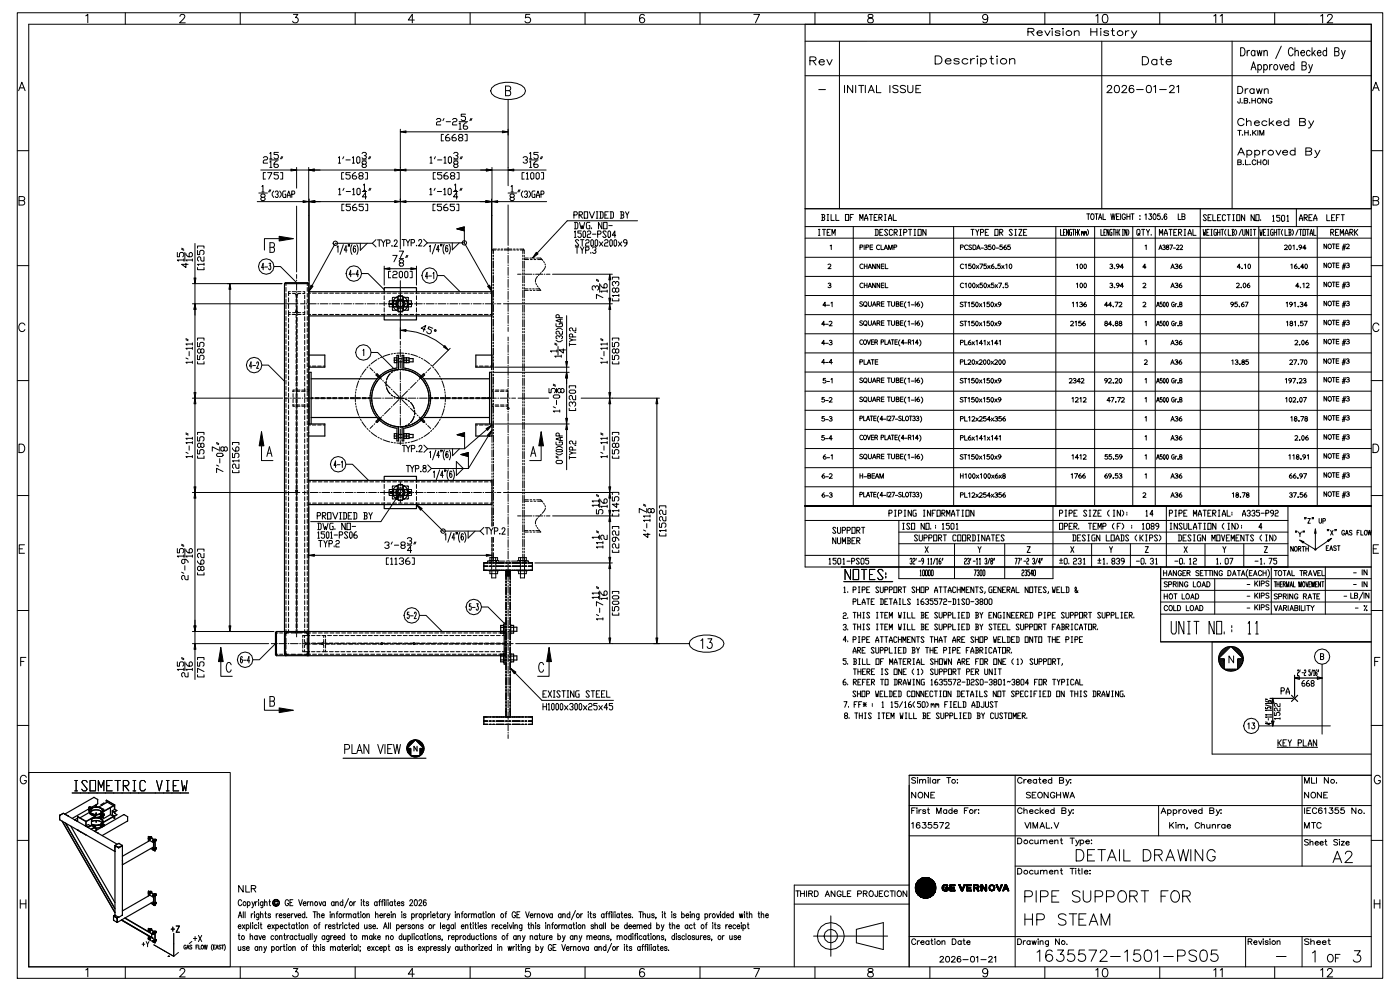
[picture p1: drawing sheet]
<svg xmlns="http://www.w3.org/2000/svg" width="297mm" height="210mm" viewBox="0 0 297 210" stroke-linecap="round" stroke-linejoin="round" font-family="sans-serif">
<g fill="none" stroke="#000" stroke-width=".21">
<path d="M3.7 2.7h289.3v204.6h-289.3zM4 19.2l.6-1.8 .7 1.8M4.2 18.6h.9M6.1 5.1h284.5v199.8h-284.5zM18.2 3.4l.4-.4v1.8M26.6 2.7v2.4M38.1 3.5l.4-.5 .6 .2a.56 .56 0 0 1-.2 .8l-.8 .8h1.2M50.9 2.7v2.4M62.2 3h.9l-.5 .7a.6 .6 0 0 1 .5 1 .6 .6 0 0 1-1.1-.2M75.3 2.7v2.4M87.8 4.2h-1.3l.9-1.2v1.8M99.6 2.7v2.4"/>
<path d="M104.2 18.6a5.5 5.5 0 0 1 6.9 0l.3 .7-.3 .6a5.5 5.5 0 0 1-6.9 0l-.2-.6zM107.1 19.2h.7a.56 .56 0 0 1 .4 .5 .56 .56 0 0 1-.4 .6h-.7v-2.1h.7l.3 .2v.6l-.3 .2M112.3 3h-.9l-.1 .8a.63 .63 0 0 1 1 0 .63 .63 0 0 1-.1 1 .63 .63 0 0 1-.9-.3M124 2.7v2.4M136.5 3.3a.52 .52 0 0 0-.7-.2 1.03 1.03 0 0 0 .3 1.7 .56 .56 0 0 0 .5-.5 .56 .56 0 0 0-.5-.6 .56 .56 0 0 0-.6 .5M148.3 2.7v2.4M159.7 3h1.2l-.8 1.8M170.6 5.1v115h120M171.6 12.9l1.1-.1 .2-.4-.4-.4h-.9v1.8M172.3 12.9l.6 .9M172.7 2.7v2.4M173.5 19h1.4"/>
<path d="M173.6 13.1h1.1a.59 .59 0 0 0-.8-.4 .59 .59 0 0 0-.3 .9 .59 .59 0 0 0 .9 .1l.2-.2M175.2 12.6l.6 1.2 .5-1.2M177.9 8.7v35.5M179 18.1v1.5M180.7 18.1v1.5l-1.1-1.5v1.5M181.3 18.1v1.5M182 18.1h1.1M182.5 18.1v1.5M183.4 18.1v1.5M184 19.6l.6-1.5 .7 1.5M184 3.1a.36 .36 0 0 0 .2 .6 .64 .64 0 0 1 .7 .3 .64 .64 0 0 1 0 .8h-.6a.52 .52 0 0 1-.4-.5 .52 .52 0 0 1 .5-.5l.3-.1a.36 .36 0 0 0 .2-.6zM184.2 19.1h.8"/>
<path d="M185.7 18.1v1.5h1M188.6 18.1v1.5M190.3 18.3a.64 .64 0 0 0-1.1 .2l1.1 .7v.2l-.4 .2-.7-.2M191.9 18.3a.64 .64 0 0 0-1.1 .2l1.1 .7v.2l-.4 .2-.7-.2M192.4 18.1v1.1a.56 .56 0 0 0 .5 .4 .56 .56 0 0 0 .6-.4v-1.1M194.1 18.8h.6M195.1 18.1h-1v1.5h1M197.1 2.7v2.4M198.2 11.8h.7a.87 .87 0 0 1 .7 .9 .87 .87 0 0 1-.7 .9h-.7zM200.3 12.9h1.2a.62 .62 0 0 0-.8-.5 .62 .62 0 0 0-.3 .9 .62 .62 0 0 0 .9 .2l.2-.2M203.3 12.7a.73 .73 0 0 0-1.2 0l.4 .2 .7 .2 .1 .2a.73 .73 0 0 1-1.2 0M205.1 12.7a.66 .66 0 0 0-1-.2 .66 .66 0 0 0 0 1 .66 .66 0 0 0 1-.2"/>
<path d="M205.7 12.4v1.2M206.5 12.4a.68 .68 0 0 0-.8 .5M207 11.9h.2zM207.1 12.4v1.2M207.8 12.7a.66 .66 0 0 1 1-.2 .66 .66 0 0 1 0 1 .66 .66 0 0 1-1-.2M207.8 12.4v1.7M209.3 3.6a.56 .56 0 0 1-.7 .5 .56 .56 0 0 1-.3-.9 .56 .56 0 0 1 .9 .1 1.25 1.25 0 0 1-.4 1.5h-.4l-.1-.2M209.8 12.4h.7M210.1 11.8v1.4l.1 .3 .4 .1M211.2 11.9h.2zM211.3 12.4v1.2M213.9 12.7a.78 .78 0 0 1 1.1-.2l.1 1.1"/>
<path d="M213.9 12.4v1.2M217.8 6.7h1.1l.2-.4-.4-.3h-.9v1.5M218.5 6.7l.6 .8M219.8 7h1.1a.56 .56 0 0 0-.8-.5 .56 .56 0 0 0-.3 .8 .56 .56 0 0 0 .9 .2l.2-.2M221.4 2.7v2.4M221.4 6.5l.6 1 .5-1M222.9 6.1h.2zM223 6.5v1M224.6 6.7l-.3-.2-.6 .1v.3l.8 .2 .1 .2-.3 .2h-.6l-.1-.2M225.2 6.1h.2zM225.3 6.5v1M227.7 6.8a.72 .72 0 0 1 .9-.2l.1 .9"/>
<path d="M227.7 6.5v1M231.2 6v1.5M231.2 6.7h1.2M232.2 3.4l.4-.4v1.8M232.4 6v1.5M233.2 6.1h.2zM233.3 6.5v1M233.5 8.7v35.5M233.8 3.1a.58 .58 0 0 1 .9 .3 .91 .91 0 0 1-.6 1.4 1.15 1.15 0 0 1-.3-1.7zM234.6 18.5l.4-.4h.3l.3 .3-.3 .5-.7 .7h1.1M234.9 6.7l-.3-.2-.6 .1v.3l.8 .2 .1 .2-.3 .2h-.6l-.1-.2M235.5 6.5h.6"/>
<path d="M235.8 6v1.2v.3h.4M236.4 18.2a.55 .55 0 0 1 .8 .2v.4a.67 .67 0 0 1-.6 .8 .94 .94 0 0 1-.2-1.4zM237.8 18.5l.3-.4h.3l.3 .3-.2 .5-.8 .7h1.1M238.5 6.5v1M239.3 6.5a.61 .61 0 0 0-.8 .5M239.8 6.5l.6 1M240.2 18.3v-.1a.55 .55 0 0 0-.8 .2 .87 .87 0 0 0 .4 1.2 .5 .5 0 0 0 .5-.4 .5 .5 0 0 0-.5-.6 .5 .5 0 0 0-.5 .5M240.9 19h1.4M240.9 6.5l-.8 1.5h-.4M242.1 12h.6a.89 .89 0 0 1 .7 .9 .89 .89 0 0 1-.7 .8h-.6zM243.1 18.2a.55 .55 0 0 1 .8 .2l.1 .4a.67 .67 0 0 1-.6 .8 .94 .94 0 0 1-.3-1.4zM244.5 18.4l.4-.3v1.5"/>
<path d="M245.2 12.8a.61 .61 0 0 0-1-.1 .61 .61 0 0 0 0 .9 .61 .61 0 0 0 1-.1M245.2 12.6v1.1M245.7 19h1.5M245.8 2.7v2.4M245.8 12.6h.7M246.1 12v1.4l.1 .2 .4 .1M247.1 13.1h1.1a.59 .59 0 0 0-.8-.4 .59 .59 0 0 0-.2 .8 .59 .59 0 0 0 .8 .1l.2-.1M247.9 18.5l.3-.4h.3l.3 .3-.2 .5-.8 .7h1.1M249.4 18.4l.4-.3v1.5M257.2 3.4l.4-.4v1.8M258.6 3.4l.4-.4v1.8M261.1 8.7v35.5"/>
<path d="M262.3 18.3h.5a.8 .8 0 0 1 .6 .8 .8 .8 0 0 1-.6 .7h-.5zM262.9 10.1a.92 .92 0 0 1 1 .6 .92 .92 0 0 1-.3 1.1h-.7zM263.9 18.8v1M264.3 10.7v1.1M264.5 18.8a.5 .5 0 0 0-.6 .4M264.8 10.7a.47 .47 0 0 0-.5 .5M265.1 14.8l.5-1.7 .6 1.7M265.3 14.2h.7M265.8 19a.5 .5 0 0 0-.8-.1 .5 .5 0 0 0 0 .8 .5 .5 0 0 0 .8-.1M265.8 18.8v1M265.9 10.9a.38 .38 0 0 0-.3-.2 .38 .38 0 0 0-.4 .2v.4a.46 .46 0 0 0 .5 .5l.2-.2M265.9 10.7v1.1"/>
<path d="M266.3 18.8l.3 1 .3-1 .3 1 .3-1M266.4 10.7l.3 1.1 .2-1.1 .3 1.1 .3-1.1M266.6 13.9a.38 .38 0 0 1 .3-.2 .38 .38 0 0 1 .4 .2l.1 .4a.47 .47 0 0 1-.6 .5l-.2-.2M266.6 13.7v1.7M267.8 13.9l.1-.1a.36 .36 0 0 1 .6 .1l.1 .4a.47 .47 0 0 1-.5 .5l-.3-.2M267.8 13.7v1.7M267.8 11l.4-.3 .3 .1 .1 1M267.8 10.7v1.1M267.9 19.1l.4-.3 .4 .1 .1 .9M267.9 18.8v1M269.1 13.7v1.1M269.6 13.7a.47 .47 0 0 0-.5 .5"/>
<path d="M270.1 13.8a.51 .51 0 0 1 .7 .5 .51 .51 0 0 1-.7 .4l-.2-.4zM270.1 2.7v2.4M271.2 13.7l.4 1.1 .4-1.1M271.5 9.8l-1.2 2.6M272.2 14.2h.8l-.1-.4a.36 .36 0 0 0-.6 .1l-.1 .4a.47 .47 0 0 0 .6 .5l.2-.2M274 10.5a.51 .51 0 0 0-.6-.4 .51 .51 0 0 0-.4 .7v.4a.51 .51 0 0 0 .4 .6 .51 .51 0 0 0 .6-.4M274.2 13.9a.38 .38 0 0 0-.4-.2 .38 .38 0 0 0-.3 .2l-.1 .4a.47 .47 0 0 0 .5 .5l.3-.2M274.2 13.1v1.7M274.4 11l.4-.3 .3 .1v1M274.4 10.1v1.7M275.7 11.2h.8l-.2-.4a.37 .37 0 0 0-.6 .1v.4a.46 .46 0 0 0 .5 .5l.3-.2M275.9 13.9h.6l.3 .2v.4l-.3 .3h-.6v-1.7h.6l.3 .2v.3l-.3 .3"/>
<path d="M277.4 13.7l.3 1.1M277.6 10.9a.38 .38 0 0 0-.3-.2 .38 .38 0 0 0-.4 .2v.4a.47 .47 0 0 0 .5 .5l.2-.2M278 10.1v1.7M278.1 13.7l-.5 1.6-.3 .1M278.3 11.2l.5 .6M278.7 10.7l-.7 .8M279.2 11.2h.7l-.1-.4a.52 .52 0 0 0-.6 .5 .52 .52 0 0 0 .6 .5l.1-.2M279.9 3.4l.4-.4v1.8M281.1 10.9a.38 .38 0 0 0-.3-.2 .38 .38 0 0 0-.4 .2l-.1 .4a.47 .47 0 0 0 .6 .5l.2-.2M281.1 10.1v1.7M281.3 3.5l.4-.5 .6 .2a.56 .56 0 0 1-.2 .8l-.9 .8h1.2M282.8 10.9h.6l.3 .2 .1 .4-.4 .3h-.6v-1.7h.6l.3 .2 .1 .3-.4 .3"/>
<path d="M284.3 10.7l.4 1.1M285.1 10.7l-.6 1.6-.3 .1M290.6 16h-120M290.6 8.7h-120M290.9 19.2l.7-1.8 .7 1.8M291.1 18.6h.9M3.7 31.9h2.4M55.3 36h6.4M55.5 39.5l.2-.2v1.4M55.8 33.4l.2-.2h.5l.2 .2-.2 .5h-.5l-.2 .2v.5h.9M56.3 36.6h-.5v1.3h.5M56.7 36.6h.9l-.7 1.3"/>
<path d="M57.2 32.5l.2-.2v1.4M57.2 34.3l.2-.2v1.4M57.2 33.9h1.8M57.2 33.7h.4M57.2 35.5h.4M58.8 34.1h-.3l-.4 .5v.7l.2 .2h.5l.2-.2-.2-.5h-.7M59 32.3h-.9v.4h.7l.2 .3v.4l-.2 .3h-.5l-.2-.3M59 36.6h-.9v.4h.7l.2 .3v.4l-.2 .2h-.5l-.2-.2M59.5 36.6h.4v1.3h-.4M59.7 33.2l-.2 .5M59.9 33.2l-.2 .5M62.9 35.5v4.4"/>
<path d="M62.9 36h2.5M65.4 35.5v24.1M66.6 36h17M71.7 33.4l.2-.2v1.4M71.7 34.6h.5M72.9 36.6h-.5v1.3h.5M72.9 33.2l-.3 .5M72.9 39.9l-.2 .5M73.3 33.9h.9M74.2 36.6h-.9v.4h.7l.2 .3v.4l-.2 .2h-.5l-.2-.2M74.7 33.4l.2-.2v1.4M74.7 34.6h.4"/>
<path d="M75.4 36.6h-.3l-.4 .4v.7l.2 .2h.5l.2-.2-.2-.4h-.7M75.6 33.4l.2-.2 .5 .2v.9l-.3 .3-.4-.3zM76.3 37.3l-.3-.3 .3-.4h.4l.3 .2-.3 .5h-.4l-.3 .2 .3 .4h.4l.3-.2-.3-.4M76.7 32.5l.3-.2h.4l.2 .2v.2l-.4 .3M76.7 33.9h.9M77 34.8l-.3-.2 .3-.5h.4l.2 .2-.2 .5h-.4l-.3 .2 .3 .5h.4l.2-.2-.2-.5M77 39.2l.2-.2v1.4M77.4 33l.2 .2-.2 .5h-.4l-.3-.3M77.4 36.6h.5v1.3h-.5M78.3 33.2l-.2 .5M78.4 39.9l-.3 .5M78.5 33.2l-.2 .5"/>
<path d="M78.6 39.9l-.2 .5M84.8 27.4v25.4M86 36h17.1M86 27.9h20.5M91.1 33.4l.3-.2v1.4M91.1 34.6h.5M92.2 39.9l-.2 .5M92.3 36.6h-.5v1.3h.5M92.3 33.2l-.3 .5M92.5 25.3l.2-.2h.5l.2 .2-.2 .5h-.5l-.2 .2v.5h.9M92.7 33.9h.9M93.6 36.6h-.9v.4h.7l.2 .3v.4l-.2 .2h-.4l-.3-.2"/>
<path d="M94 28.5h-.5v1.3h.5M94.1 33.4l.2-.2v1.4M94.1 34.6h.5M94.1 25.1l-.2 .5M94.6 25.8h.9M94.8 36.6h-.2l-.5 .4v.7l.2 .2h.5l.2-.4-.2-.2h-.7M95.1 28.5h-.2l-.5 .4v.7l.3 .2h.4l.2-.2-.2-.4h-.7M95.2 33.2l.5 .2v.9l-.2 .3-.5-.3v-.9zM95.7 37.3l-.2-.5 .2-.2h.4l.3 .4-.9 .5 .2 .4h.4l.3-.2-.3-.4M95.9 25.3l.2-.2h.5l.2 .2-.2 .5h-.5l-.2 .2v.5h.9M96.1 32.5l.3-.2h.4l.3 .2-.3 .5h-.2M96.1 33.9h1"/>
<path d="M96.3 39.2l.2-.2v1.4M96.4 34.8l-.3-.2 .3-.5h.4l.3 .2-.3 .5h-.4l-.3 .2 .3 .5h.4l.3-.2-.3-.5M96.5 28.5h-.2l-.5 .4v.7l.2 .2h.5l.2-.2-.2-.4h-.7M96.8 33l.3 .2-.3 .5h-.4l-.3-.3M96.8 36.6h.5v1.3h-.5M97.3 26.2l.2-.2v1.4M97.3 25.8h1.8M97.3 27.4h.4M97.4 29.2l-.2-.3 .2-.4h.5l.2 .2-.2 .5h-.5l-.2 .2 .2 .4h.5l.2-.2-.2-.4M97.7 39.9l-.2 .5M97.7 33.2l-.2 .5M97.9 39.9l-.2 .5"/>
<path d="M98 33.2l-.3 .5M98.5 28.5h.5v1.3h-.5M98.7 24.2h-1v.5h.7l.3 .2v.4l-.3 .3h-.4l-.3-.3M98.9 26h-.2l-.5 .5v.7l.2 .2h.5l.2-.2-.2-.5h-.7M99.8 25.1l-.2 .5M100 25.1l-.2 .5M104.3 35.5v17.1M104.3 36h3.4M107.7 21.1v18.2M108.3 39.5l.2-.2v1.4M108.9 36h6.8M110.9 33.4l.2-.2h.4l.3 .5-.5 .2"/>
<path d="M111.1 36.6h-.5v1.3h.5M111.5 33.9l.3 .2-.3 .5h-.4l-.2-.3M111.5 36.8l.3-.2v1.3M111.5 37.9h.5M112.2 32.5l.3-.2v1.4M112.2 34.3l.3-.2v1.4M112.2 33.9h1.8M112.2 33.7h.5M112.2 35.5h.5M112.5 36.8l.2-.2 .4 .2v.9l-.2 .2-.4-.2zM113.6 36.8l.2-.2 .5 .2v.9l-.3 .2-.4-.2zM113.8 34.1h-.2l-.5 .5v.7l.3 .2h.4l.2-.2-.2-.5h-.7"/>
<path d="M114 32.3h-.9v.4h.7l.2 .3v.4l-.2 .3h-.4l-.3-.3M114.7 36.6h.5v1.3h-.5M114.7 33.2l-.2 .5M115 33.2l-.3 .5M262.3 32.9l.7-1.6 .7 1.6M262.3 34.4l.7 .1v.2l-.2 .2h-.5v-1l.7 .1v.3l-.2 .1M262.3 27.6h.7M262.6 32.3h.9M262.7 27.6v1.1M262.8 20.8v1h-.4l-.1-.3M263.2 21.8h.1M263.3 28.6h.1"/>
<path d="M263.5 34.8v.1M263.6 25.5a.73 .73 0 0 0-1.1-.2 .73 .73 0 0 0 0 1.1 .73 .73 0 0 0 1.1-.1M263.7 21.3l.7 .1v.3l-.3 .2h-.4v-1.1l.7 .1v.2l-.3 .2M263.8 27.6v1.1M263.8 28.1h.7M263.9 33.9v1h.7M264.2 25.9a.66 .66 0 0 1 .8-.2l.1 .9M264.2 25.1v1.5M264.2 32.1a.57 .57 0 0 1 .9-.2 .57 .57 0 0 1 0 .9 .57 .57 0 0 1-.9-.2M264.2 31.8v1.6M264.5 27.6v1.1M264.8 21.8h.1"/>
<path d="M264.9 34.8v.1M265 28.6h.1M265.3 20.8v1.1M265.3 21.3h.7M265.5 27.6v1.1M265.7 28.1l.5 .6M265.8 26h1.1a.54 .54 0 0 0-.7-.4 .54 .54 0 0 0-.3 .8 .54 .54 0 0 0 .8 .1l.2-.1M265.9 32.1a.57 .57 0 0 1 .9-.2 .57 .57 0 0 1 0 .9 .57 .57 0 0 1-.9-.2M265.9 31.8v1.6M266 20.8v1.1M266.1 34.1a.44 .44 0 0 0-.5-.2 .44 .44 0 0 0-.2 .6 .41 .41 0 0 0 .3 .4 .41 .41 0 0 0 .4-.2M266.2 27.6l-.7 .7"/>
<path d="M266.5 33.9v1M266.5 34.4h.7M266.6 27.6v1.1M267 28.7v-1.1l.4 1.1 .4-1.1v1.1M267.2 33.9v1M267.6 31.8v1.1M268.3 31.8a.58 .58 0 0 0-.7 .5M268.3 20.8v1.1l-.7-1.1v1.1M268.5 25.8a.57 .57 0 0 0-.9-.1 .57 .57 0 0 0 0 .8 .57 .57 0 0 0 .9-.1M268.8 33.9v1M269 25.1v1.5M269.3 26l.7 .6"/>
<path d="M269.6 21.1a.44 .44 0 0 0-.6-.2 .44 .44 0 0 0-.2 .6 .39 .39 0 0 0 .4 .4 .39 .39 0 0 0 .4-.4h-.3M269.9 25.6l-.9 .7M270.4 31.8l.5 1.1 .6-1.1M270.5 26h1a.54 .54 0 0 0-.7-.4 .54 .54 0 0 0-.3 .8 .54 .54 0 0 0 .9 .1l.1-.1M271.8 32.3h1.1a.54 .54 0 0 0-.8-.4 .54 .54 0 0 0-.2 .8 .54 .54 0 0 0 .8 .1l.2-.2M273.1 25.8a.57 .57 0 0 0-.8-.1 .57 .57 0 0 0 0 .8 .57 .57 0 0 0 .8-.1M273.1 25.1v1.5M274.4 32.1a.57 .57 0 0 0-.8-.2 .57 .57 0 0 0 0 .9 .57 .57 0 0 0 .8-.2M274.4 31.3v1.6M275.4 25.8l1.2 .2v.3l-.4 .3h-.8v-1.5l1.2 .1v.5l-.4 .1M276.7 32.1l1.2 .1 .1 .4-.5 .3h-.8v-1.6l1.2 .2v.4l-.4 .2M277.3 25.6l.6 1"/>
<path d="M278.4 25.6l-.8 1.4-.3 .1M278.7 31.8l.5 1.1M279.7 31.8l-.8 1.5-.3 .1M290.6 31.9h2.4M3.7 56.3h2.4M4 42.5h.8a.47 .47 0 0 1 .5 .5 .47 .47 0 0 1-.5 .5h-.8v-1.8h.8l.3 .1 .1 .4-.4 .3M37.6 53.5v.9h.4v-.7l.3-.2h.4l.2 .2v.5l-.2 .2M38.5 52.8l.4 .2M38.5 52.6l.4 .2M38.9 55.1h-1.3l.2 .2M38.9 54.9v.4M39.2 53.5v1.8"/>
<path d="M39.4 55.8v.9l-.9-.7h1.4M39.4 53.7v.3l.5 .4h.6l.3-.2v-.5l-.3-.2-.4 .2v.7M40.8 55.1h-1.4l.2 .2M40.8 54.9v.4M41.3 51.6v7.3M41.9 56.7v.5h1.3v-.5M41.9 53v1h.4v-.7l.2-.3h.5l.2 .3v.4l-.2 .3M41.9 52.6v-.5h1.3v.5M43.2 56h-1.3l.2 .2M43.2 54.4v.9h-.4l-.3-.2v-.5l-.2-.2-.4 .2v.5l.2 .2M43.2 55.8v.4M54.5 42.7h9.7"/>
<path d="M54.9 40.9h1.8M55.5 41.8l-.2-.2 .2-.5h.5l.2 .5-.2 .2h-.5l-.2 .5 .2 .2h.5l.2-.2-.2-.5M55.5 40.7h.5M55.9 56.7h-.5l.4-.9v1.4M56.1 56.6h.6M57 55.8h.4l-.2 .5a.47 .47 0 0 1 .2 .5 .47 .47 0 0 1-.3 .4l-.2-.3M57.2 40.2l-.3 .5M57.2 52.4h.6a.58 .58 0 0 1 .4 .5 .58 .58 0 0 1-.4 .6h-.6v-2.1h.6l.3 .2 .1 .4-.4 .4M57.4 40.2l-.2 .5M58 40.5l-.3 .4v.5l.3 .4M58.1 56.5h1.3l3.5 3.4M58.3 40.7l.2-.2h.3l.2 .4-.4 .3"/>
<path d="M58.8 41.2l.2 .2-.2 .4h-.3l-.2-.2M59.2 50.6h-3.2v2.4M59.3 40.5l.3 .4v.5l-.3 .4M60.6 40.5h-.5l-.2 .2v.9l.2 .2h.5v-.6h-.2M60.9 41.8l.3-1.3 .3 1.3M60.9 41.4h.6M61.8 41.2h.5l.2-.3-.2-.4h-.5v1.3M62.9 59.8v1.7M62.9 43.7v13.9M62.9 58.2v.8M62.9 59.3v.2M65.4 42.7h.1"/>
<path d="M65.5 42.2v36.1M66.7 42.7h16.9M71.4 52.3l.2-.2v1.4M71.8 40.1l.2-.2v1.4M71.8 41.3h.4M72.8 51.8l-.7 2.1M72.9 43.3h-.5v1.3h.5M73.4 40.6h.9M73.5 53h-.5l.3-.9v1.4M73.9 51.9l-.1 .3M74.1 51.9l-.1 .3M74.3 43.3h-.9v.4h.6l.3 .3v.4l-.3 .2h-.4l-.2-.2"/>
<path d="M74.5 58.2h-.5l.3-.9v1.3M74.6 51.8a2.09 2.09 0 0 0 0 2.1M74.7 58.1h.6M74.7 40.1l.3-.2v1.4M74.7 41.3h.5M75.3 52.3l-.1-.2a.93 .93 0 0 0-.1 1.4 .41 .41 0 0 0 .3-.5 .41 .41 0 0 0-.4-.3l-.1 .3M75.4 43.3h-.2l-.5 .4v.7l.3 .2h.4l.2-.2-.2-.4h-.7M75.6 51.8a2.11 2.11 0 0 1 0 2.1M75.6 40.1l.3-.2 .4 .2v.9l-.2 .3-.5-.3zM76 58.2h-.5l.3-.9v1.3M76.4 51.6v1.4l1.4-1.4M76.6 58h1.4l3.4 3.4"/>
<path d="M76.8 40.6h.9M77 43.3h-.9v.4h.7l.2 .3v.4l-.2 .2h-.5l-.2-.2M77 40.4h.5M77.5 43.3h.4v1.3h-.4M77.7 41.7h-.9l.7-.9v1.4M78.9 51.6l.8 .7M78.9 51.6h-7.8l-5 8.9M79.7 50.8l-.8 .8M80 50.8h.7M80.4 50.8v1.4M80.8 50.8l.5 .7v.7M81.4 56.4v4"/>
<path d="M81.7 50.8l-.4 .7M81.9 51.6l.7-.1v-.6l-.7-.1v1.4M82.6 56.9h4.5M82.8 57.5h-.5v1.4h.5M83.1 52.1v.1zM83.2 54.1h1l-.7 1.4M83.2 57.7l.3-.2h.4l.3 .2-.3 .5h-.4l-.3 .2v.5h1M83.5 51.2l.2-.4h.3l.2 .3-.7 1.1h.7M84.6 53.2h.9l-.7 1.4M84.6 57.7l.2-.2 .5 .2v.9l-.2 .3-.5-.3zM84.6 54.8h.9M84.8 55.7l-.2-.2 .2-.5h.5l.2 .5-.2 .2h-.5l-.2 .5 .2 .2h.5l.2-.2-.2-.5"/>
<path d="M84.8 59.5v12.3M85.2 50.8h.7M85.6 50.8v1.3M85.8 57.7l.2-.2 .4 .2v.9l-.2 .3-.4-.3zM86 50.8l.4 .6v.7M86 42.7h17M86.2 54.1l-.2 .5M86.4 54.1l-.2 .5M86.9 50.8l-.5 .6M86.9 57.5h.4v1.4h-.4M87.1 51.5l.6-.1v-.6h-.6v1.3M88.3 56.4v4"/>
<path d="M88.3 52v.1zM88.7 51.1l.2-.3h.3l.2 .2-.7 1.1h.7M89.8 50.7l.8 .8M90.6 51.5l-.8 .7M90.6 51.5h7.8M90.7 58.6h-.5l.3-.9v1.4M90.9 58.5h.5M91 52.3l.2-.3v1.4M91.1 40.1l.2-.2v1.4M91.1 41.3h.4M91.8 58l.1-.3v1.4M92.2 43.3h-.4v1.3h.4"/>
<path d="M92.3 51.7l-.7 2.1M92.7 40.6h.9M92.7 58.4h1.4l3.4 3.4M93.1 52.9h-.6l.4-.9v1.4M93.4 51.8l-.1 .3M93.6 43.3h-.9v.4h.7l.2 .3v.4l-.2 .2h-.5l-.2-.2M93.6 51.8v.3M94 40.1l.3-.2v1.4M94 41.3h.5M94.1 51.7a2.1 2.1 0 0 0 0 2.1M94.7 43.3h-.2l-.5 .4v.7l.3 .2h.4l.3-.4-.3-.2h-.7M94.9 52.2l-.2-.2a.93 .93 0 0 0 0 1.4 .41 .41 0 0 0 .2-.5 .41 .41 0 0 0-.4-.3l-.1 .3"/>
<path d="M95 40.1l.2-.2 .4 .2v.9l-.2 .3-.4-.3zM95.2 51.7a2.08 2.08 0 0 1 0 2.1M95.8 51.5v1.4l1.5-1.4M96.1 40.6h.9M96.3 43.3h-.9v.4h.7l.2 .3v.4l-.2 .2h-.5l-.2-.2M96.3 40.4h.5M96.8 43.3h.4v1.3h-.4M97 41.7h-.9l.7-.9v1.4M98.4 48.1l-1.6 .4 1.6 .4v2.6M98.4 51.5l5.1 9M104.2 42.7h.1M104.2 42.2v36.1"/>
<path d="M104.3 55.3v1.5M104.3 58.4v1.5M104.3 54v.4M104.3 54.7v.3M104.3 57.1v.3M104.3 57.8v.3M104.6 55.3v1.5M104.6 58.4v1.5M104.6 53v.7M104.6 54v.4M104.6 54.7v.3M104.6 57.1v.3"/>
<path d="M104.6 57.7v.4M105.1 53h-.8v.7M105.2 52.8h-.8v.2M105.4 53h.4M105.5 42.7h10.3M105.5 52.8h.4M106.1 53h.4M106.2 52.8h.3M106.8 53h1.7M106.9 52.8h1.6M107.7 40.9h1.8M107.7 59.2v1.7"/>
<path d="M107.7 56.6v1.7M107.7 54.1v1.7M107.7 43.4v8.6M107.7 52.4v.9M107.7 53.6v.2M107.7 56.1v.2M107.7 58.7v.2M108.3 41.8l-.2-.2 .2-.5h.5l.2 .2-.2 .5h-.5l-.2 .2 .2 .5h.5l.2-.2-.2-.5M108.3 40.7h.5M108.8 52.8h.3M108.9 53h.3M109.5 52.8h.3"/>
<path d="M109.6 53h.3M109.7 58.1h.7M110 40.2l-.3 .5M110.1 52.8h.8v.2M110.2 40.2l-.2 .5M110.3 53h.8v.7M110.8 58.1h.1M110.8 55.3v1.5M110.8 58.4v1.5M110.8 53v.7M110.8 54.1v.3M110.8 54.7v.3"/>
<path d="M110.8 57.2v.3M110.8 57.8v.3M110.8 40.5l-.3 .4v.5l.3 .4M111.1 58.4v1.5M111.1 55.3v1.5M111.1 54.1v.3M111.1 57.2v.3M111.1 57.8v.3M111.1 40.7l.2-.2h.3l.2 .4-.3 .3M111.2 58.1h1.5M111.6 41.2l.2 .2-.2 .4h-.3l-.2-.2M112 54.7h-.9v.3h.9"/>
<path d="M112.1 40.5l.3 .4v.5l-.3 .4M112.3 54.7h.4M112.4 55h.4M113 54.7h.4M113 58.1h.2M113.2 55h.4M113.4 40.5h-.5l-.2 .2v.9l.2 .2h.5v-.6h-.2M113.5 58.1h1.5M113.7 41.8l.3-1.3 .3 1.3M113.7 41.4h.6M113.7 54.7h.9l.4 .5M113.9 58.6l-.4 .6v.6"/>
<path d="M113.9 55h1M114.3 58.2l-.2 .2M114.6 41.2h.5l.2-.3-.2-.4h-.5v1.3M114.7 57.8l-.2 .2M115.2 55.4l.2 .3M115.3 58.1h.2M115.5 55.9l.1 .3M115.6 56.4l-.7 1.2M115.8 58.1h.8M117.1 58.1h12.7M121.6 45.6h.6l.1-.3-.1-.4h-.6v1.3M121.7 47.1h.6l.1 .2v1l-.1 .2h-.6"/>
<path d="M121.7 49.2l.2-.3v1.4M121.7 50.3h.4M121.9 47.1v1.4M121.9 52.3h.8M122.3 52.3v1.4M122.7 51l-.2-.2h-.4l-.2 .2 .8 .9-.2 .3h-.4l-.2-.3M122.7 45.6h.6l.1-.3-.1-.4h-.6v1.3M122.8 47.1l.4 1.4 .2-.7 .1 .7 .4-1.4M122.9 45.6l.5 .6M123 52.3l.4 .7v.7M123 50.8h.7M123.2 48.9h-.7v.5h.5l.2 .2v.5l-.2 .2h-.4l-.1-.2"/>
<path d="M123.4 50.8v1.4M123.7 48.9l.4 .3v.9l-.2 .2-.4-.2v-.9zM123.7 52.3l-.3 .7M123.8 44.9h.7v1.3h-.7zM124.1 51l.2-.2h.4l.1 .2-.1 .5h-.4l-.2 .2v.5h.7M124.1 53h.6l.1-.2-.1-.5h-.6v1.4M124.5 49.2l.1-.3h.4l.2 .3-.2 .4h-.4l-.1 .2v.5h.7M124.9 44.9l.5 1.3 .6-1.3M125 47.1h-.5l-.2 .2v1l.2 .2h.5v-.7h-.2M125.2 53.5v.2M125.4 48.3v.2M125.4 50.8l.4 .2v.9l-.2 .3-.4-.3v-.9z"/>
<path d="M125.6 49.6h.7M125.6 52.6l.2-.3h.3l.2 .3v.2l-.4 .2M126.1 53l.2 .2-.2 .5h-.3l-.2-.2M126.3 50.8l.4 .2v.9l-.2 .3-.4-.3v-.9zM126.4 44.9h.3M126.4 46.2h.3M126.4 59.4l.5 .2M126.4 59.2l.5 .2M126.5 44.9v1.3M126.7 49.6h.5l.2-.2-.2-.5h-.5v1.4M127 51.2l.8 1M127.1 44.9h.5l.2 .2v.9l-.2 .2h-.5"/>
<path d="M127.3 44.9v1.3M127.6 47.1v1.4l-.8-1.4v1.4M127.8 51.2l-.8 1M127.9 47.1h.7v1.4h-.7zM128.1 51l.2-.2h.4l.1 .2-.1 .5h-.4l-.2 .2v.5h.7M128.2 45.6h.3M128.5 49.2l-.2-.3h-.4l-.2 .3 .8 .9-.2 .2h-.4l-.2-.2M128.9 44.9h-.7v1.3h.7M129 47.8h.7M129 48.9l.4 .3v.9l-.2 .2-.4-.2v-.9zM129.2 59.3v3.9M129.3 44.9h.5l.2 .2v.9l-.2 .2h-.5"/>
<path d="M129.4 50.8l.4 .2v.9l-.2 .3-.4-.3v-.9zM129.5 44.9v1.3M129.8 59.2v-.5h1.3v.5M130.3 50.8l.4 .2v.9l-.2 .3-.4-.3v-.9zM130.5 59.9l.2-.3 .4 .3v.4l-.2 .3M130.5 49.8h-.8l.6-.9v1.4M131 51.2l.8 1M131.5 44.9h.5l.2 .2-.2 .5M131.6 45.6h.4l.2 .4-.2 .2h-.5M131.6 44.9v1.3M131.8 51.2l-.8 1M132.6 44.9l.3 .7v.6"/>
<path d="M132.9 51.5h-.6l-.2-.3 .2-.4h.4l.2 .2v.7l-.4 .5h-.2M133.3 44.9l-.4 .7M135.1 46.8h-14.9l-6.4 6.8M170.6 48h120M170.6 50.5h120M170.6 54.5h120M170.6 58.6h120M173.4 48.6h.4M173.4 49.9h.4M173.6 48.6v1.3M174.1 45.4h.5l.2 .3-.2 .4M174.3 46.1h.3l.2 .4-.2 .2h-.5"/>
<path d="M174.3 45.4v1.3M174.3 48.6h.7M174.6 48.6v1.3M175.3 45.4h.3M175.3 46.7h.3M175.3 49.2h.3M175.4 45.4v1.3M175.5 56.1a.33 .33 0 0 1 .5-.1 .33 .33 0 0 1-.1 .6l-.4 .3h.6M175.9 52.1l.3-.2v1M176 48.6h-.7v1.3h.7M176.1 45.4v1.3h.7M176.3 49.9v-1.3l.3 .8 .4-.8v1.3"/>
<path d="M177.1 45.4v1.3h.7M179.2 45.4h.6v1.3h-.6zM180.2 46.1h.3M180.8 48v59.2M180.9 45.4h-.7v1.3M182.2 46.7v-1.3l.3 .9 .4-.9v1.3M182.2 52.4l.6-.1v-.3l-.6-.1v1M182.9 56a.46 .46 0 0 0-.7 .4 .46 .46 0 0 0 .7 .4M183.1 51.9v1M183.2 56v.9M183.2 60v1M183.2 56.4h.5"/>
<path d="M183.2 46.7v-.4l.4-.9 .3 .9v.4M183.2 46.3h.7M183.5 52.4h.5l.1-.4-.6-.1v1M183.7 56v.9M183.7 60v1M184 56.9l.3-.9 .4 .9M184.1 56.6h.5M184.2 45.4h.7M184.4 52.4h.5M184.6 45.4v1.3M185 51.9h-.6v1h.6M185.2 46.1h.4"/>
<path d="M185.4 48.6h.5l.2 .2v.9l-.2 .2h-.5M185.5 56v.9l-.6-.9v.9M185.5 60v1l-.6-1v1M185.6 48.6v1.3M185.9 45.4h-.7v1.3h.7M186.3 46.1h.5l.1-.2-.1-.5h-.5v1.3M186.4 56v.9l-.5-.9v.9M186.4 60v1l-.5-1v1M186.4 52a.46 .46 0 0 0-.7 .4 .46 .46 0 0 0 .7 .4M186.4 46.1l.5 .6M186.4 49.2h.4M186.7 51.9v1h.6"/>
<path d="M186.8 56.4h.5M187.1 48.6h-.7v1.3h.7M187.3 56h-.5v.9h.5M187.3 60h-.5v1h.5M187.4 52.9l.3-1 .4 1M187.4 45.4h.4M187.4 46.7h.4M187.5 52.6h.5M187.6 56v.9h.6M187.6 60v1h.6M187.6 45.4v1.3M188.1 48.8l-.1-.2h-.4l-.1 .2 .6 .9-.1 .2h-.4l-.1-.2"/>
<path d="M188.3 46.7v-.4l.3-.9 .4 .9v.4M188.3 46.3h.7M188.3 52.9v-1l.4 1 .4-1v1M189.1 48.8l-.1-.2h-.4l-.1 .2v.9l.1 .2h.4l.1-.2M189.3 45.4v1.3h.7M189.4 52.4l.6-.1v-.3l-.6-.1v1M189.5 49.2h.5l.2-.2-.2-.4h-.5v1.3M189.6 49.2l.6 .7M190.7 48.6h.3M190.7 49.9h.3M190.8 48.6v1.3M191.5 49.2h.5l.2-.2-.2-.4h-.5v1.3"/>
<path d="M192.5 48.6h.7M192.9 48.6v1.3M193.7 48.6h.3M193.7 49.9h.3M193.9 48.6v1.3M194.5 48.6h.7v1.3h-.7zM196.2 48.6v1.3l-.6-1.3v1.3M202.1 48v59.2M203.5 52.4h.5l.1-.4-.6-.1v1M204.2 56a.46 .46 0 0 0-.7 .4 .46 .46 0 0 0 .7 .4M204.5 56.1l.2-.1v.9M205.1 52a.46 .46 0 0 0-.7 .4 .46 .46 0 0 0 .7 .4"/>
<path d="M205.8 48.6h.6M205.8 56h-.5v.4a.35 .35 0 0 1 .5 0 .35 .35 0 0 1-.1 .5 .35 .35 0 0 1-.5-.1M205.9 52a.26 .26 0 0 0-.5 0 .26 .26 0 0 0 .2 .4 .3 .3 0 0 1 .2 .5 .3 .3 0 0 1-.5-.2M206.1 48.6v1.3M206.2 51.9h.3a.53 .53 0 0 1 .3 .5 .53 .53 0 0 1-.3 .5h-.3zM206.2 56a.42 .42 0 0 1 .5 .4 .42 .42 0 0 1-.5 .5l-.1-.4zM206.8 48.6l.3 .6v.7M206.9 56.3l.5 .6M207 52.9l.3-1 .4 1M207.1 52.6h.5M207.4 56.3l-.5 .6M207.5 48.6l-.4 .6"/>
<path d="M207.6 56h.7l-.5 .9M207.8 49.2h.5l.2-.2-.2-.4h-.5v1.3M207.8 52.6h.6M208.2 60h-.5v.4a.35 .35 0 0 1 .5 0 .35 .35 0 0 1-.1 .5 .35 .35 0 0 1-.5-.1M208.6 52.1a.25 .25 0 0 1 .3-.2 .25 .25 0 0 1 .2 .2 .25 .25 0 0 1-.2 .3 .3 .3 0 0 1 .3 .4 .3 .3 0 0 1-.5 0l-.1-.1M208.8 49.2h.3M209 56h-.5v.4a.35 .35 0 0 1 .5 0 .35 .35 0 0 1 0 .5 .35 .35 0 0 1-.5-.1M209.3 56.3l.5 .6M209.5 48.6h-.7v1.3h.7M209.8 56.3l-.5 .6M210 51.9h-.5v.4a.35 .35 0 0 1 .5 .1 .35 .35 0 0 1-.1 .5 .35 .35 0 0 1-.5-.2M210.5 52a.42 .42 0 0 1 .4 .4 .42 .42 0 0 1-.4 .4l-.2-.3z"/>
<path d="M210.5 56a.48 .48 0 0 0-.4 .4 .48 .48 0 0 0 .4 .5 .29 .29 0 0 0 0-.5 .29 .29 0 0 0-.4 .1M210.6 60h-.5v.4a.35 .35 0 0 1 .5 0 .35 .35 0 0 1-.1 .5 .35 .35 0 0 1-.5-.1M210.8 48.6h.7v1.3h-.7zM211.1 56.9h.1M211 56.8h.1M211.1 56.9h-.1M211.1 52.6h.6M211.6 60h.7l-.5 1M211.8 49.2h.6l.1-.2-.1-.4h-.6v1.3M212 56h-.5v.4a.35 .35 0 0 1 .5 0 .35 .35 0 0 1-.1 .5 .35 .35 0 0 1-.5-.1M212 49.2l.5 .7M212.3 56.3l.5 .6"/>
<path d="M212.4 51.9h-.5v.4a.35 .35 0 0 1 .5 .1 .35 .35 0 0 1-.1 .5 .35 .35 0 0 1-.5-.2M212.8 56.3l-.6 .6M213.1 56.1l.3-.1v.9M213.2 51.9a.48 .48 0 0 0-.5 .5 .48 .48 0 0 0 .4 .5 .29 .29 0 0 0 .1-.5 .29 .29 0 0 0-.5 .1M213.6 60h-.5l-.1 .4a.35 .35 0 0 1 .6 0 .35 .35 0 0 1-.1 .5 .35 .35 0 0 1-.5-.1M214 56a.42 .42 0 0 1 .4 .4 .42 .42 0 0 1-.4 .5l-.1-.4zM214.1 51.9h-.5v.4a.35 .35 0 0 1 .5 0 .35 .35 0 0 1-.1 .6 .35 .35 0 0 1-.5-.2M214.5 48.8l-.1-.2h-.4l-.1 .2 .6 .9-.1 .2h-.4l-.1-.2M215.1 48.6h.3M215.1 49.9h.3M215.2 48.6v1.3M215.9 48.6h.7l-.7 1.3h.7"/>
<path d="M216.9 49.2h.4M217.6 48.6h-.7v1.3h.7M223.8 48v59.2M224.8 48.6v1.3h.4M225.4 49.2h.2M225.8 48.6h-.4v1.3h.4M226.4 48.6v1.3l-.4-1.3v1.3M227.1 48.6h-.3l-.1 .2 .1 1.1h.3l-.1-.7M227.3 48.6h.4M227.5 48.6v1.3M227.9 49.2h.4M227.9 48.6v1.3"/>
<path d="M228.1 56.1l.2-.1v.9M228.3 48.6v1.3M228.8 48.6l-.2 .4 .2 .9M229 56a.42 .42 0 0 1 .4 .4 .42 .42 0 0 1-.4 .5l-.1-.4zM229.2 49.2l.1-.2 .1 .4M229.2 49v.9M229.4 49.2l.1-.2 .1 .9M229.8 49.2l.1-.2 .1 .4M229.8 49v.9M229.8 56a.42 .42 0 0 1 .5 .4 .42 .42 0 0 1-.5 .5l-.1-.4zM230 49.2l.1-.2 .1 .9M230.3 45.3h.6"/>
<path d="M230.5 48.6l.2 .4-.2 .9M230.6 45.3v1.2M231.3 45.4l.1-.1a.62 .62 0 0 1 .5 .6 .62 .62 0 0 1-.5 .6 .8 .8 0 0 1-.1-1.1zM232 48v59.2M232.1 45.3h.6M232.4 45.3v1.2M232.8 46.5l.4-1.2 .3 1.2M232.9 46.1h.5M233.3 48.6v1.3h.4M233.8 45.3v1.2h.5M233.9 49.2h.2M234.4 48.6h-.5v1.3h.5"/>
<path d="M235 48.6v1.3l-.4-1.3v1.3M235.2 56.1a.25 .25 0 0 1 .3-.2 .25 .25 0 0 1 .2 .3 .25 .25 0 0 1-.2 .2 .29 .29 0 0 1 .3 .4 .29 .29 0 0 1-.5 .1l-.1-.1M235.4 45.3l.2 1.2 .3-1.2 .2 1.2 .2-1.2M235.6 48.6h-.3l-.1 .2 .1 1.1h.3l-.1-.7M235.8 48.6h.5M236.1 48.6v1.3M236.2 56.9h.1M236.2 56.8h.1M236.5 49.2h.4M236.5 48.6v1.3M236.6 45.9h.4M236.9 48.6v1.3"/>
<path d="M237.2 56.3a.29 .29 0 0 1-.5 .3 .29 .29 0 0 1 0-.5 .29 .29 0 0 1 .5 .1l-.1 .4-.4 .3M237.2 45.3h-.6v1.2h.6M237.3 48.6l-.2 .4 .2 .9M237.5 45.3v1.2M237.8 48.6h.3M237.8 49.9h.3M238 48.6v1.3M238.1 56.6h-.7l.5-.6v.9M238.5 45.6a.36 .36 0 0 0-.4-.3 .36 .36 0 0 0-.3 .5v.3a.36 .36 0 0 0 .3 .4 .36 .36 0 0 0 .4-.4h-.2M238.8 48.6v1.3l-.4-1.3v1.3M238.8 45.3v1.2M238.8 45.9h.7"/>
<path d="M239 48.6l.2 .4-.2 .9M239.5 45.3v1.2M239.7 45.3h.6M240 45.3v1.2M240.1 48v59.2M241.3 49.4l.1 .3-.3 .2-.2-.2v-.9l.2-.2h.3l.2 .2v.6l-.2 .3 .2 .2M241.6 45.7v.1zM241.6 46.4v.1zM241.9 48.6h.7M242.3 48.6v1.3M242.6 45.5l.3-.2v1.2M242.7 52.1l.2-.2v1"/>
<path d="M242.9 56.6h-.7l.4-.6v.9M242.9 48.6l.4 .6v.7M243.5 45.3h.5l-.3 .5a.36 .36 0 0 1 .3 .5 .36 .36 0 0 1-.6 0M243.6 48.6l-.3 .6M244 49.7v.2M244.5 45.4l.1-.1a.67 .67 0 0 1 .4 .6 .67 .67 0 0 1-.4 .6l-.3-.5zM244.8 48v59.2M245.6 52.9l.3-1 .4 1M245.7 49.9v-1.3l.3 .8 .4-.8v1.3M245.7 52.6h.5M245.8 45.3h-.4l-.1 .5a.36 .36 0 0 1 .5 .1 .36 .36 0 0 1 0 .5 .36 .36 0 0 1-.5-.1M246.3 46.4v.1z"/>
<path d="M246.4 52.1a.25 .25 0 0 1 .5-.1 .25 .25 0 0 1-.3 .4 .29 .29 0 0 1 .4 .2 .29 .29 0 0 1-.3 .4 .29 .29 0 0 1-.3-.3M246.7 49.9v-.5l.4-.8 .3 .8v.5M246.7 49.4h.7M247.2 45.5l-.1-.2a.69 .69 0 0 0-.1 1.2 .34 .34 0 0 0 .3-.5 .34 .34 0 0 0-.6-.1v.2M247.3 52a.31 .31 0 0 0 0 .3 .31 .31 0 0 0 .3 .1 .27 .27 0 0 1-.1 .5 .27 .27 0 0 1-.4-.3 .27 .27 0 0 1 .4-.2 .23 .23 0 0 0 .1-.4 .23 .23 0 0 0-.3 0zM247.7 48.6h.7M247.9 51.9h.6l-.4 1M248.1 48.6v1.3M248.1 56.9l.4-.9 .4 .9M248.2 56.6h.5M248.6 52.6h.5M248.7 49.2h.4"/>
<path d="M249 56.1a.25 .25 0 0 1 .3-.2 .25 .25 0 0 1 .2 .3 .25 .25 0 0 1-.2 .2 .3 .3 0 0 1 .3 .4 .3 .3 0 0 1-.5 .1l-.1-.1M249.3 52.1a.31 .31 0 0 1 .5-.1 .31 .31 0 0 1-.1 .5l-.4 .4h.6M249.4 48.6h-.7v1.3h.7M249.7 45.3v1.2h.5M249.8 49.2h.5l.1-.2-.1-.4h-.5v1.3M249.9 49.2l.5 .7M250.1 52.1a.31 .31 0 0 1 .5-.1 .31 .31 0 0 1-.2 .5l-.3 .4h.5M250.3 56a.48 .48 0 0 0-.4 .4 .48 .48 0 0 0 .4 .5 .29 .29 0 0 0 0-.5 .29 .29 0 0 0-.4 .1M250.3 60a.48 .48 0 0 0-.4 .4 .48 .48 0 0 0 .4 .5 .29 .29 0 0 0 0-.4 .29 .29 0 0 0-.4 .1M250.5 45.9l.6 .1v.3l-.2 .2h-.4v-1.2l.6 .1v.4l-.2 .1M250.9 48.6h.4M250.9 49.9h.4"/>
<path d="M251.1 48.6v1.3M251.8 49.9v-.5l.3-.8 .4 .8v.5M251.8 49.4h.7M252.8 48.6v1.3h.7M254.4 44.2v63M255 48.6l.1 1.3 .1-.7 .2 .7 .1-1.3M255.7 45.7l-.2-.2h-.3l-.2 .2 .7 .8-.2 .3h-.3l-.2-.3M255.7 49.2h.3M256 46.1h.3M256.2 48.6h-.5v1.3h.5M256.6 48.6h.3M256.6 49.9h.3"/>
<path d="M256.7 45.5h-.7v1.3h.7M256.8 48.6v1.3M257 45.5v1.3h.7M257.8 48.6h-.4l-.1 .2 .1 1.1h.4v-.7h-.2M258 49.2h.5M258 48.6v1.3M258 46.1h.4M258.5 48.6v1.3M258.7 45.5h-.7v1.3h.7M258.8 48.6h.5M259 48.6v1.3M259.7 45.7l-.2-.2h-.3l-.2 .2v.8l.2 .3h.3l.2-.3"/>
<path d="M259.8 48.6l-.3 .4v.4l.3 .5M260.1 45.5h.6M260.3 48.6v1.3h.5M260.4 45.5v1.3M261.1 48.6h.3l.2 .2-.2 .4M261.2 49.2h.2l.2 .5-.2 .2h-.3M261.2 48.6v1.3M261.2 46.8h.4M261.2 45.5h.4M261.4 45.5v1.3M261.8 48.6l.3 .4v.4l-.3 .5M262.1 45.5h.7v1.3h-.7z"/>
<path d="M262.9 56.6h-.7l.5-.6v.9M263.1 48.6l-.5 1.3M263.2 56.9h.1M263.2 56.8h.1M263.3 48.6l.2 1.3h.2l.1-.2v-1.1M263.7 56.1l.2-.1v.9M263.8 45.5v1.3l-.7-1.3v1.3M264.6 56a.42 .42 0 0 1 .4 .4 .42 .42 0 0 1-.4 .5l-.1-.4zM264.6 48.6v1.3l-.5-1.3v1.3M264.7 60a.48 .48 0 0 0-.4 .4 .48 .48 0 0 0 .4 .5 .29 .29 0 0 0 0-.4 .29 .29 0 0 0-.4 .1M265 48.6h.2M265 49.9h.2"/>
<path d="M265.1 48.6v1.3M265.6 48.6h.5M265.8 45.5v1.3l-.7-1.3v1.3M265.9 48.6v1.3M266.1 45.5h.7v1.3h-.7zM266.8 48v59.2M267 48.6l.1 1.3 .1-.7 .2 .7 .1-1.3M267.2 46.5v.3M267.8 49.2h.2M268.3 48.6h-.5v1.3h.5M268.6 48.6h.3M268.6 49.9h.3"/>
<path d="M268.8 48.6v1.3M269.7 45.8l.2-.2v1.3M269.7 46.9h.4M269.8 48.6h-.4l-.1 .2 .1 1.1h.4v-.7h-.1M270 49.2h.5M270 48.6v1.3M270.5 48.6v1.3M270.8 48.6h.5M271 48.6v1.3M271.2 45.6h-.6v.4h.5l.1 .3v.4l-.1 .2h-.4l-.1-.2M271.7 45.6h.4l.1 .2v.9l-.1 .2h-.4l-.1-.2v-.9zM271.8 48.6l-.2 .4v.4l.2 .5"/>
<path d="M272.2 52.1a.33 .33 0 0 1 .5-.1 .33 .33 0 0 1-.1 .5l-.4 .4h.7M272.3 48.6v1.3h.5M272.8 45.8l.1-.2v1.3M272.8 46.9h.3M273.1 48.6h.4l.1 .2-.1 .4M273.2 49.2h.3l.1 .5-.1 .2h-.4M273.2 48.6v1.3M273.2 52a.42 .42 0 0 1 .4 .4 .42 .42 0 0 1-.4 .4l-.1-.3zM273.5 56.1l.3-.1v.9M273.8 48.6l.3 .4v.4l-.3 .5M274 52.1l.2-.2v1M274.7 44.2v3.8"/>
<path d="M274.8 56a.48 .48 0 0 0-.5 .4 .48 .48 0 0 0 .4 .5 .29 .29 0 0 0 .1-.5 .29 .29 0 0 0-.5 .1M274.9 52.9h.1M274.9 52.8h.1M274.9 52.8v.1M275.1 48.6l-.5 1.3M275.3 56.9h.1M275.3 56.8h.1M275.4 48.6h.5M275.4 46.8v-.5l.3-.8 .3 .8v.5M275.4 46.3h.6M275.6 48.6v1.3M275.9 52.3a.29 .29 0 0 1-.5 .2 .29 .29 0 0 1-.1-.4 .29 .29 0 0 1 .5 0v.5l-.4 .3"/>
<path d="M276.1 48.6h.5v1.3h-.5zM276.3 56.6h-.7l.5-.6v.9M276.4 46.1h.5l.2-.2-.2-.4h-.5v1.3M276.5 46.1l.6 .7M276.7 56a.42 .42 0 0 1 .4 .4 .42 .42 0 0 1-.4 .5l-.2-.4zM276.8 52.6h-.7l.4-.7v1M276.9 48.6h.5M277.1 48.6v1.3M277.4 46.1h.3M277.6 49.9l.3-1.3 .2 1.3M277.6 49.4h.5M278.1 45.5h-.7v1.3h.7"/>
<path d="M278.4 48.6v1.3h.5M278.4 46.8v-.5l.3-.8 .4 .8v.5M278.4 46.3h.7M279.1 48v59.2M281.1 51.7v1l-.5-1v1M281.1 55.7v1l-.5-1v1M281.1 59.8v1l-.5-1v1M281.2 45.5v1.3h.7M281.6 51.8a.42 .42 0 0 1 .6 .4 .42 .42 0 0 1-.7 .3l-.1-.4zM281.6 55.8a.42 .42 0 0 1 .6 .5 .42 .42 0 0 1-.7 .3l-.1-.4zM281.6 59.8a.42 .42 0 0 1 .6 .5 .42 .42 0 0 1-.7 .3l-.1-.4zM282 49.2h.5l.2-.2-.2-.4h-.5v1.3"/>
<path d="M282.2 49.2l.5 .7M282.2 46.1h.3M282.3 51.7h.7M282.3 55.7h.7M282.3 59.8h.7M282.6 51.7v1M282.6 55.7v1M282.6 59.8v1M282.9 45.5h-.7v1.3h.7M283 49.2h.4M283.2 52.2h.5M283.2 56.2h.5"/>
<path d="M283.2 46.1h.3M283.7 48.6h-.7v1.3h.7M283.7 51.7h-.5v1h.5M283.7 55.7h-.5v1h.5M283.7 59.8h-.5v1h.5M283.9 45.5h-.7v1.3M284 49.9v-1.3l.4 .8 .3-.8v1.3M284.2 45.5h.7M284.4 56.6h.7M284.4 52.5h.7M284.5 52.2h.7M284.5 56.2h.7"/>
<path d="M284.6 45.5v1.3M284.8 51.7l-.3 1.3M284.8 55.7l-.3 1.3M284.8 59.8l-.3 1.3M285 49.9v-.5l.4-.8 .3 .8v.5M285 49.4h.7M285.1 51.7l-.3 1.3M285.1 55.7l-.3 1.3M285.1 59.8l-.3 1.3M285.3 51.9a.33 .33 0 0 1 .5-.1 .33 .33 0 0 1-.1 .5l-.4 .4h.7M285.4 55.9a.25 .25 0 0 1 .3-.2 .25 .25 0 0 1 .2 .3 .25 .25 0 0 1-.3 .2 .3 .3 0 0 1 .3 .4 .3 .3 0 0 1-.5 .1l-.1-.1M285.4 59.9a.25 .25 0 0 1 .3-.2 .25 .25 0 0 1 .2 .3 .25 .25 0 0 1-.3 .2 .29 .29 0 0 1 .3 .5 .29 .29 0 0 1-.5 0l-.1-.1"/>
<path d="M286.1 49.2h.5l.1-.2-.1-.4h-.5v1.3M286.2 49.2l.5 .7M287.1 48.6v1.3M287.2 49.2l.5 .7M287.7 48.6l-.5 .6h-.1M290.6 56.3h2.4M290.6 44.2h-120M291 42.5h.7a.47 .47 0 0 1 .5 .5 .47 .47 0 0 1-.5 .5h-.7v-1.8h.7l.4 .1v.5l-.4 .2M5.3 68.9a.66 .66 0 0 0-.8-.4 .66 .66 0 0 0-.5 .6v.5a.66 .66 0 0 0 .5 .7 .66 .66 0 0 0 .8-.5M39.4 75.9l.5 .2M39.4 72l.5 .2M39.4 71.8l.5 .2"/>
<path d="M40.1 74.5v.9M40.8 76.8h-1.4l.2 .2M40.8 73.8h-1.4l.2 .2M40.8 72.9h-1.4l.2 .2M40.8 64.4h22.3M40.8 60.1h18.9M40.8 72.7v.4M40.8 73.6v.4M40.8 76.5v.5M41.3 60.1v4.3M41.3 65.6v17.6M41.9 76.7v.4h1.3v-.4"/>
<path d="M41.9 75.3v.9h.4v-.7l.2-.2h.5l.2 .2v.5l-.2 .2M41.9 72.5v1h.4v-.7l.2-.3h.5l.2 .3v.4l-.2 .3M41.9 72.1v-.5h1.3v.5M42.5 74.1l.5-.2 .2 .2v.5l-.4 .2-.5-.9-.4 .2v.5l.2 .2 .4-.2M48.7 61.3v71.3M53.4 77.6h-.5l.3-.9v1.3M53.6 77.5h.5M54.4 77l.1-.3h.2l.1 .5-.4 .8h.4M55.5 77.4h1.4l3.4 3.4M60.6 60.9v.8M60.6 62.1v.9M60.6 63.4v.8"/>
<path d="M60.6 64.6v.8M60.6 65.8v.9M60.6 67.1v.8M60.6 68.3v.8M60.6 69.5v.8M60.6 70.7v.9M60.6 72v.8M60.6 73.2v.8M60.6 74.4v.9M60.6 75.7v.8M60.6 76.9v.8M60.6 78.1v.8"/>
<path d="M60.6 79.4v.8M60.6 60.1v.4M61.2 67.5v.8M61.2 68.7v.8M61.2 69.9v.8M61.2 71.1v.8M61.2 72.3v.9M61.2 73.6v.8M61.2 74.8v.8M61.2 76v.8M61.2 77.2v.8M61.2 78.5v.8"/>
<path d="M61.2 79.7v.8M61.2 63.1v.9M61.2 64.5v.9M61.2 66.3h.4M61.2 66.6h.3M61.2 65.8v1.3M61.2 62.2h.4M61.5 61.8h-.3v.8M61.9 66.6h.8M61.9 61.8h.8M62 62.2l.7 .1 .1 .7M62.8 66.6v.8"/>
<path d="M62.8 67.8v.8M62.8 69v.8M62.8 70.2v.8M62.8 71.4v.8M62.8 72.6v.8M62.8 73.8v.8M62.8 75v.8M62.8 76.2v.8M62.8 77.4v.8M62.8 78.6v.8M62.8 79.8v.8M62.8 64.4v.7"/>
<path d="M62.8 63.4v.7M62.8 65.4v.8M62.8 65.8l-.3 .4-.5 .1M62.9 79.6v1.7M62.9 77.2v1.6M62.9 74.7v1.6M62.9 72.2v1.7M62.9 69.7v1.7M62.9 67.3v1.6M62.9 64.8v1.6M62.9 62.3v1.7M62.9 61.8v.2"/>
<path d="M62.9 64.3v.2M62.9 66.8v.1M62.9 69.2v.2M62.9 71.7v.2M62.9 74.2v.2M62.9 76.7v.1M62.9 79.1v.2M63 63.5v.8M63 64.8v.8M63 66v.8M63 67.3v.8M63 68.5v.8"/>
<path d="M63 69.8v.8M63 71v.8M63 72.3v.8M63 73.5v.8M63 74.8v.8M63 76v.8M63 77.2v.9M63 78.5v.8M63 79.7v.9M63 65.8l.2 .4 .5 .1M63 66.6h.8M63 61.8h.8"/>
<path d="M63.7 64.4h.8M63.7 62.2l-.6 .1-.1 .8M64.1 66.3h.5M64.2 61.8h.4v.4h-.5M64.2 66.6h.4M64.6 67.1v.8M64.6 68.4v.8M64.6 69.6v.9M64.6 70.9v.8M64.6 72.1v.9M64.6 73.4v.8M64.6 74.7v.8"/>
<path d="M64.6 75.9v.9M64.6 77.2v.8M64.6 78.5v.8M64.6 79.7v.9M64.6 62.6v.7M64.6 63.7v.7M64.6 64.8v.7M64.6 65.9v.8M64.8 64.4h.2M65.1 60.9v.8M65.1 62.1v.9M65.1 63.4v.8"/>
<path d="M65.1 64.6v.8M65.1 65.8v.9M65.1 67.1v.8M65.1 68.3v.8M65.1 69.5v.8M65.1 70.7v.9M65.1 72v.8M65.1 73.2v.8M65.1 74.4v.9M65.1 75.7v.8M65.1 76.9v.8M65.1 78.1v.8"/>
<path d="M65.1 79.4v.8M65.1 60.1v.4M65.3 64.4h1.7M65.4 66.6h.4M65.4 62.1h.4M65.4 77.6h.4M66.2 77.6h.7M66.2 62.1h.8M66.2 66.6h.8M67.3 77.6h.8M67.3 64.4h.2M67.4 62.1h.9"/>
<path d="M67.4 66.6h.9M67.8 64.4h1.7M68.5 77.6h.3M68.7 62.1h.8M68.7 66.6h.8M69.8 64.4h.2M69.9 62.1h.8M69.9 66.6h.8M70.3 64.4h1.7M71.1 62.1h.8M71.1 66.6h.8M72.3 62.1h.8"/>
<path d="M72.3 66.6h.8M72.3 64.4h.2M72.8 64.4h1.7M73.5 62.1h.8M73.5 66.6h.8M74.7 62.1h.8M74.7 66.6h.8M74.8 64.4h.2M75.3 64.4h1.7M75.9 62.1h.9M75.9 66.6h.9M76.6 79.6l-.2 .3"/>
<path d="M76.9 74.3l.2-.3v1.4M77.2 62.1h.8M77.2 66.6h.8M77.3 64.4h.2M77.6 78.2l-.9 1.2M77.8 64.4h1.7M78 77.7l-.2 .2M78.4 62.1h.8M78.4 66.6h.8M78.4 77.3l-.2 .2M78.4 78l.6 .6M78.6 74.7h1.4l3.4 3.4"/>
<path d="M79.3 78.8l.1 .1M79.6 62.1h.8M79.6 66.6h.8M79.7 79.2l1.2 1.2M79.8 64.4h.2M79.8 76.2l-1.1 .9M80.3 64.4h1.7M80.4 75.9l-.3 .2M80.4 79.7l-.2 .3M80.8 62.1h.8M80.8 66.6h.8M80.9 79.7l-.2 .3"/>
<path d="M80.9 75.7l-.3 .1M81.4 65.2v.9M81.4 63.9v.9M81.4 62.7v.8M81.4 61.8v.4M81.4 66.5v.4M82 62.1h.8M82 66.6h.8M82.3 64.4h.2M82.5 78.8l-1.3 .7M82.5 63.8l4.6-.1 .1 .2v1l-.1 .1h-4.5l-.1-.1zM82.6 75.1l-1.4 .4"/>
<path d="M82.7 79.2l-.8 1.3M82.7 64.3v.1M82.7 64.4h.1M82.7 64.3h.1M82.8 64.3l-.2 .1h.2M82.8 64.3v.1M82.8 64.4h.1M82.8 64.3h-.1M82.8 64.3h.1M82.8 64.4h1.7M82.8 64.4l.1 .1M82.9 64.4h-.1"/>
<path d="M82.9 64.3h.1M82.9 64.4h.1M82.9 64.3v.1M82.9 64.3h-.1M82.9 64.3v.2M82.9 64.5h.1M83.1 64.3v.2M83.1 64.3h-.7v.2h.7M83.1 78.5l-.3 .1M83.1 65h1.1M83.2 78.8l-.3 .2M83.2 75h-.3"/>
<path d="M83.2 63l1 .1-.1 2.6h-.9zM83.2 62.1h.8M83.2 66.6h.8M83.4 63.9l.2-.1 .4 .1v.7a.37 .37 0 0 1-.3 .4 .37 .37 0 0 1-.4-.4zM83.4 64.9h.1M83.4 63.9v1M83.4 63.8v.1M83.7 78.4l-.3 .1M83.8 78.5l-.3 .1M83.8 74.9h-.3M84.1 78.3h1.5M84.1 78.4l.7-.1v.2"/>
<path d="M84.1 74.8h1.5M84.3 78.3h.1M84.3 63.4h1.1l.5 1-.5 .9h-1.1l-.5-.9zM84.4 65.1h.9M84.4 63.7h.9M84.4 63.5v-.8h.9v.8M84.4 63.9v.3M84.4 64.6v.3M84.4 65.2v.9h.9v-.9M84.4 62.1h.8M84.4 66.6h.8M84.8 64.4h.2"/>
<path d="M84.8 78.8v1.6M84.8 76.4v1.6M84.8 73.9v1.7M84.8 63.6v1.5M84.8 72.3v.8M84.8 73.5v.1M84.8 75.9v.1M85.3 63.9v.3M85.3 64.6v.3M85.3 64.4h1.7M85.4 78.3h.1M85.5 65h1"/>
<path d="M85.6 63l.9 .1v2.6h-1zM85.7 62.1h.8M85.7 66.6h.8M85.7 63.9l.2-.1 .4 .1 .1 .7a.37 .37 0 0 1-.4 .4 .37 .37 0 0 1-.4-.4zM85.9 74.9h.3M85.9 78.4l.4 .1M86 70a14.4 14.4 0 0 1 8.1 3.4M86.2 63.8v.1M86.2 64.9h.1M86.2 63.9v1M86.5 75h.3M86.6 78.5l.3 .1"/>
<path d="M86.6 64.3l.1 .1M86.6 64.3h.7v.2h-.7M86.6 64.3v.2M86.7 64.4l-.1 .1M86.7 64.4l.1 .1M86.8 64.5h.1M86.8 64.3h.1M86.8 64.3l-.1 .1M86.8 64.3v.1M86.8 64.4h.1M86.8 64.3l.1 .1M86.8 64.4v.1"/>
<path d="M86.9 62.1h.8M86.9 66.6h.8M86.9 64.4h-.1M86.9 64.4h.1M86.9 64.3h-.1M86.9 64.3v.1M86.9 64.3h.1M86.9 64.3l.1 .1M87 64.3v.1h-.1M87 64.3h-.1M87 64.4h-.1M87.1 75.1l1.4 .4"/>
<path d="M87.2 78.8l1.3 .7M87.3 64.4h.2M87.8 64.4h1.7M88.1 62.1h.8M88.1 66.6h.8M88.3 62.7v.8M88.3 63.9v.9M88.3 65.2v.9M88.3 61.8v.4M88.3 66.5v.4M88.8 75.7l.2 .1M88.8 79.7l.2 .3"/>
<path d="M89.3 79.7l.2 .3M89.3 62.1h.8M89.3 66.6h.8M89.3 75.9l.3 .2M89.8 64.4h.2M89.8 76.2l1.2 .9M90 79.2l-1.2 1.2M90.1 69.9l-.8-.4 .9-.5-.5 1.2M90.3 64.4h1.7M90.4 78.8l-.1 .1M90.5 62.1h.8M90.5 66.6h.8"/>
<path d="M91.3 78l-.7 .6M91.3 77.3l.2 .2M91.7 77.7l.2 .2M91.7 69.6l-.8-.4-.2 .4 .6 .3 .2 .3-.2 .4-.3 .1-.4-.1-.2-.3M91.7 62.1h.8M91.7 66.6h.8M92 70l.3-.2 .2 .3-.3 .2zM92.1 78.2l.9 1.2M92.3 64.4h.2M92.8 64.4h1.7M92.9 62.1h.8M92.9 66.6h.8"/>
<path d="M93.1 79.6l.2 .3M94.1 62.1h.9M94.1 66.6h.9M94.8 64.4h.2M95.3 64.4h1.7M95.4 62.1h.8M95.4 66.6h.8M95.4 73.8l-3.8 3.8M96.6 62.1h.8M96.6 66.6h.8M97.3 64.4h.2M97.8 62.1h.8"/>
<path d="M97.8 66.6h.8M97.8 64.4h1.7M99 62.1h.8M99 66.6h.8M99.8 64.4h.2M100.2 62.1h.8M100.2 66.6h.8M100.3 64.4h1.7M100.8 77.6h.4M101.4 62.1h.8M101.4 66.6h.8M101.6 77.6h.8"/>
<path d="M102.3 64.4h.2M102.6 62.1h.8M102.6 66.6h.8M102.7 77.6h.8M102.8 64.4h1.7M103.9 66.6h.4M103.9 62.1h.4M103.9 77.6h.4M104.3 61.5v1.5M104.3 64.5v1.6M104.3 67.6v1.5M104.3 70.7v1.5"/>
<path d="M104.3 73.8v1.5M104.3 76.9v1.5M104.3 79.9v1.5M104.3 60.2v.3M104.3 60.8v.4M104.3 63.3v.3M104.3 63.9v.3M104.3 66.4v.3M104.3 67v.3M104.3 69.4v.4M104.3 70.1v.3M104.3 72.5v.3"/>
<path d="M104.3 73.2v.3M104.3 75.6v.3M104.3 76.2v.3M104.3 78.7v.3M104.3 79.3v.3M104.6 61.5v1.5M104.6 64.5v1.5M104.6 67.6v1.5M104.6 70.7v1.5M104.6 73.8v1.5M104.6 76.8v1.5M104.6 79.9v1.5"/>
<path d="M104.6 60.2v.3M104.6 60.8v.3M104.6 63.3v.3M104.6 63.9v.3M104.6 66.4v.3M104.6 67v.3M104.6 69.4v.3M104.6 70.1v.3M104.6 72.5v.3M104.6 73.1v.3M104.6 75.6v.3M104.6 76.2v.3"/>
<path d="M104.6 78.7v.3M104.6 79.3v.3M104.7 78.9h15.9M104.8 77.8h15.8M104.8 64.4h.2M105.3 64.4h.9M106.7 64.4h23.1M107.7 77.9v1.6M107.7 75.5v1.6M107.7 73v1.7M107.7 66.8v1.7M107.7 64.3v1.7"/>
<path d="M107.7 61.7v1.7M107.7 61.2v.2M107.7 63.8v.1M107.7 66.3v.2M107.7 68.9v.1M107.7 69.4v.8M107.7 71.4v.8M107.7 72.6v.1M107.7 75v.2M107.7 77.4v.2M107.7 79.9v.1M110.8 61.5v1.6"/>
<path d="M110.8 64.6v1.6M110.8 67.7v1.6M110.8 70.8v1.6M110.8 73.9v1.6M110.8 77.1v1.5M110.8 60.3v.3M110.8 60.9v.3M110.8 63.4v.3M110.8 64v.3M110.8 66.5v.3M110.8 67.1v.3M110.8 69.6v.3"/>
<path d="M110.8 70.2v.3M110.8 72.7v.3M110.8 73.3v.3M110.8 75.8v.3M110.8 76.4v.3M110.8 78.9v.3M110.8 79.5v.3M111.1 77.1v1.5M111.1 73.9v1.6M111.1 70.8v1.6M111.1 67.7v1.6M111.1 64.6v1.6"/>
<path d="M111.1 60.3v.3M111.1 60.9v.3h.8M111.1 63.4v.3M111.1 64v.3M111.1 66.5v.3M111.1 67.1v.3M111.1 69.6v.3M111.1 70.2v.3M111.1 72.7v.3M111.1 73.3v.3M111.1 75.8v.3M111.1 76.4v.3"/>
<path d="M111.1 78.9v.3M111.1 79.5v.3M112 61.5h-.9v1.6M112.2 61.2h.4M112.3 61.5h.4M112.9 61.2h.3M113 61.5h.4M113.5 61.2h.8M113.6 60.1l.1 .2M113.8 60.6l.2 .2M114.2 61l.4 .5h-.9M117.6 72.9l.4 .3"/>
<path d="M117.6 72.7l.4 .2M117.8 72.1l.5 .3h.4l.5-.3M117.8 69.9l.5-.4h.4l.5 .4M117.8 68.6v.5l.3 .1h.9l.2-.1v-.5h-.7v.1M118 74.4h-1.3l.2 .2M118 74.1v.5M118.3 73.4v1.8M118.5 71.5l-.2-.4-.5 .2v.3l.3 .2M118.5 71.3l.2-.2 .5 .2v.3l-.2 .2M118.5 67.3v-.5l-.2-.1-.5 .1v.5h1.4M118.7 67.6v.7M118.9 75.5h-1.3l.2 .2"/>
<path d="M118.9 75.2v.5M119.2 70.2v.6h-.5l-.4-.6-.5 .1v.4l.3 .1M119.2 67.6l-1.4 .4 1.4 .3M119.4 73.9v.9l-.9-.7h1.3M120.1 66.9v9.7M120.1 77.8v1.1M120.7 72.7v.6M120.7 73h1.3M120.7 71.7l.7 .3M121.4 71.4v-.5l-.3-.1-.4 .1v.5h1.3M121.8 70.4h.2M122 72h-.6l-.7 .4"/>
<path d="M122 69.5v.6h-.4l-.2-.1v-.4l-.5-.1-.2 .1v.4l.2 .1M126.2 61l-.3-.4h-.2l-.2 .2v.4l.2 .3M126.2 60.8l.2-.2 .5 .2v.4l-.3 .3M127.1 60.1v1.8M127.3 60.3v.3l.5 .4h.6l.3-.2v-.5l-.3-.2-.4 .2v.7M127.3 75.9l.5 .2M127.3 72l.5 .2M127.3 71.8l.5 .2M127.8 63.1l-1.4-.7v.9M128 74.5v.9M128.7 61.7h-1.4l.2 .2M128.7 76.8h-1.4l.2 .2"/>
<path d="M128.7 73.8h-1.4l.2 .2M128.7 72.9h-1.4l.2 .2M128.7 61.5v.4M128.7 72.7v.4M128.7 73.6v.4M128.7 76.5v.5M129.2 65.6v17.6M129.8 63.3v.5h1.3v-.5M129.8 76.7v.4h1.3v-.4M129.8 75.3v.9h.4v-.7l.3-.2h.4l.2 .2v.5l-.2 .2M129.8 72.5v1h.4v-.7l.3-.3h.4l.2 .3v.4l-.2 .3M129.8 72.1v-.5h1.3v.5"/>
<path d="M130.5 61.2l.2-.2 .4 .2v.5l-.4 .2-.2-.2v-.5l-.5-.2-.2 .2v.5l.2 .2 .5-.2M130.5 60.1l-.3-.5-.4 .3v.4l.2 .3M130.5 74.1l.2-.2 .4 .2v.5l-.4 .2-.2-.2v-.5l-.5-.2-.2 .2v.5l.2 .2 .5-.2M131.1 62.6h-1.3l.2 .2M131.1 62.4v.4M170.6 66.7h120M170.6 70.7h120M170.6 74.8h120M170.6 62.6h120M170.6 78.8h120M174.8 68.7h-.7l.5-.6v.9M174.8 72.7h-.7l.5-.6v1"/>
<path d="M174.8 76.8h-.7l.5-.6v.9M175 68.7h.5M175 72.7h.5M175 76.8h.5M175.1 64.7h-.7l.5-.7v1M175.2 64.7h.6M175.5 60.1a.25 .25 0 0 1 .3-.2 .25 .25 0 0 1 .2 .3 .25 .25 0 0 1-.2 .2 .3 .3 0 0 1 .3 .5 .3 .3 0 0 1-.5 0l-.1-.1M175.7 68.2a.33 .33 0 0 1 .5-.1 .33 .33 0 0 1-.1 .6l-.4 .3h.7M175.8 72.2a.25 .25 0 0 1 .2-.1 .25 .25 0 0 1 .3 .2 .25 .25 0 0 1-.3 .3 .3 .3 0 0 1 .3 .4 .3 .3 0 0 1-.5 0l-.1-.1M176.1 64.2l.2-.2v1M176.4 76.8h-.7l.5-.6v.9M182.2 76.7l.6-.1v-.3l-.6-.1v1"/>
<path d="M182.8 64a.26 .26 0 0 0-.5 0 .26 .26 0 0 0 .2 .4 .3 .3 0 0 1 .2 .5 .3 .3 0 0 1-.5-.1M182.8 68.1a.26 .26 0 0 0-.5-.1 .26 .26 0 0 0 .2 .4 .3 .3 0 0 1 .2 .5 .3 .3 0 0 1-.5-.1M182.8 72.1a.44 .44 0 0 0-.6 .4 .44 .44 0 0 0 .6 .4M182.9 60.1a.46 .46 0 0 0-.7 .4 .46 .46 0 0 0 .7 .4M183.1 64.1a.41 .41 0 0 1 .6 .3 .41 .41 0 0 1-.6 .4zM183.1 68.1a.41 .41 0 0 1 .6 .4 .41 .41 0 0 1-.6 .3zM183.1 76.2v1h.6M183.2 72.1a.43 .43 0 0 1 .5 .4 .43 .43 0 0 1-.5 .4l-.2-.3zM183.2 60.4h.5M183.4 64.7l.3 .3M183.4 68.8l.3 .2M183.8 77.2l.3-1 .4 1"/>
<path d="M183.8 72l.3 1 .4-1M183.9 76.9h.5M184 61l.3-1 .4 1M184 63.9v.7a.33 .33 0 0 0 .3 .3 .33 .33 0 0 0 .4-.3v-.7M184 68v.7a.33 .33 0 0 0 .3 .3 .33 .33 0 0 0 .4-.3v-.7M184.1 60.6h.5M184.6 76.2h.6M184.7 72.5h.4M184.9 64.9l.4-1 .3 1M184.9 68.9l.4-.9 .3 .9M184.9 76.2v1M185 64.6h.5"/>
<path d="M185 68.6h.5M185.2 72h-.5v1h.5M185.4 72.5h.3a.26 .26 0 0 0 .3-.2 .26 .26 0 0 0-.3-.3h-.3v1M185.5 76.7h.5M185.7 72.5l.3 .5M185.9 64.4h.3a.26 .26 0 0 0 .3-.2 .26 .26 0 0 0-.3-.3h-.3v1M185.9 68.5h.3a.26 .26 0 0 0 .3-.3 .26 .26 0 0 0-.3-.2h-.3v.9M186 76.2h-.5v1h.5M186.1 64.4l.4 .5M186.1 68.5l.4 .4M186.7 72.5h.4l.1-.4-.5-.1v1M186.8 60.4h.5"/>
<path d="M186.8 64.4h.5M186.8 68.4h.5M187.3 63.9h-.5v1h.5M187.3 68h-.5v.9h.5M187.5 72v1h.5M188 63.9h.7M188 68h.7M188.1 73l.4-1 .3 1M188.2 72.7h.5M188.4 63.9v1M188.4 68v.9M188.9 72h.6"/>
<path d="M188.9 63.9v.7a.33 .33 0 0 0 .3 .3 .33 .33 0 0 0 .4-.3v-.7M188.9 68v.7a.33 .33 0 0 0 .3 .3 .33 .33 0 0 0 .4-.3v-.7M189.2 72v1M189.7 72.5h.4M189.9 64.4h.5v-.4l-.5-.1v1l.6-.1v-.2l-.2-.2M189.9 68.4h.5v-.3l-.5-.1v.9h.6v-.2l-.2-.3M190.2 72h-.5v1h.5M190.7 72l-.3 .6 .3 .7M190.8 64.4h.5M190.8 68.4h.5M191.4 63.9h-.6v1h.6M191.4 68h-.6v.9h.6"/>
<path d="M191.6 72.7h-.6l.4-.7v1M191.7 72.7h.6M192 63.9l-.3 .6v.4l.3 .3M192 68l-.3 .5v.4l.3 .4M192.4 64.1l.3-.2v1M192.4 68.2l.3-.2v.9M192.5 72.5h.3a.26 .26 0 0 0 .3-.2 .26 .26 0 0 0-.3-.3h-.3v1M192.8 72.5l.3 .5M193.1 64.6h.6M193.1 68.6h.6M193.4 72.2l.2-.2v1M194 64.3v.6"/>
<path d="M194 68.3v.6M194.1 63.9l-.2 .2M194.1 68l-.2 .2M194.6 72.7h-.6l.4-.7v1M194.8 63.9a.48 .48 0 0 0-.5 .5 .48 .48 0 0 0 .4 .5 .29 .29 0 0 0 .1-.5 .29 .29 0 0 0-.5 .1M194.8 68a.48 .48 0 0 0-.5 .4 .48 .48 0 0 0 .4 .5 .29 .29 0 0 0 .1-.4 .29 .29 0 0 0-.5 .1M194.9 72l.3 .6-.3 .7M195.2 63.9l.3 .6v.4l-.3 .3M195.2 68l.3 .5v.4l-.3 .4M203.5 76.7h.5l.1-.4-.6-.1v1M203.5 72.6l.5-.1 .1-.3-.6-.1v1M204.1 64.1a.26 .26 0 0 0-.5 0 .26 .26 0 0 0 .2 .4 .3 .3 0 0 1 .2 .5 .3 .3 0 0 1-.5-.1"/>
<path d="M204.1 68.1a.26 .26 0 0 0-.5 0 .26 .26 0 0 0 .2 .4 .3 .3 0 0 1 .2 .5 .3 .3 0 0 1-.5-.1M204.2 60.1a.46 .46 0 0 0-.7 .4 .46 .46 0 0 0 .7 .4M204.2 64h.7M204.2 68.1h.7M204.4 76.2v1h.6M204.4 72.1v1h.6M204.5 60.2l.2-.2v1M204.6 64v1M204.6 68.1v.9M205.1 76.4a.33 .33 0 0 1 .5-.1 .33 .33 0 0 1-.1 .5l-.4 .4h.7M205.2 64.2l.2-.2v1M205.2 68.2l.2-.1v.9"/>
<path d="M205.4 60a.42 .42 0 0 1 .4 .5 .42 .42 0 0 1-.4 .4l-.1-.3zM205.6 72.1a.48 .48 0 0 0-.4 .4 .48 .48 0 0 0 .4 .5 .29 .29 0 0 0 0-.4 .29 .29 0 0 0-.4 .1M206 72.4l.5 .7M206.1 76.3a.42 .42 0 0 1 .5 .4 .42 .42 0 0 1-.5 .4l-.1-.3zM206.2 60a.42 .42 0 0 1 .5 .5 .42 .42 0 0 1-.5 .4l-.1-.3zM206.4 64h-.4l-.1 .4a.35 .35 0 0 1 .5 .1 .35 .35 0 0 1 0 .5 .35 .35 0 0 1-.5-.1M206.4 68.1h-.4l-.1 .4a.35 .35 0 0 1 .5 0 .35 .35 0 0 1 0 .5 .35 .35 0 0 1-.5-.1M206.5 72.4l-.5 .7M206.8 76.6l.5 .6M206.8 72.3l.3-.2v1M206.9 64.1a.42 .42 0 0 1 .4 .4 .42 .42 0 0 1-.4 .4l-.2-.3zM206.9 68.1a.42 .42 0 0 1 .4 .4 .42 .42 0 0 1-.4 .5l-.2-.4z"/>
<path d="M206.9 60.3l.5 .7M207.3 76.6l-.5 .6M207.4 60.3l-.5 .7M207.5 76.4a.33 .33 0 0 1 .6-.1 .33 .33 0 0 1-.2 .5l-.4 .4h.7M207.6 64.3l.5 .7M207.6 68.4l.5 .6M208 64.3l-.5 .7M208 68.4l-.5 .6M208.2 72.7h-.7l.5-.6v1M208.4 64.2l.2-.2v1M208.4 68.2l.2-.1v.9M208.5 72.3l.2-.2v1"/>
<path d="M208.5 76.3a.42 .42 0 0 1 .5 .4 .42 .42 0 0 1-.5 .4l-.1-.3zM208.6 60a.42 .42 0 0 1 .5 .5 .42 .42 0 0 1-.5 .4l-.1-.3zM209.3 72.4l.5 .7M209.3 60.3l.5 .7M209.4 76.3a.42 .42 0 0 1 .4 .4 .42 .42 0 0 1-.4 .4l-.2-.3zM209.7 64h-.5v.4a.35 .35 0 0 1 .5 .1 .35 .35 0 0 1-.1 .5 .35 .35 0 0 1-.5-.1M209.7 68.1h-.5v.4a.35 .35 0 0 1 .5 0 .35 .35 0 0 1-.1 .5 .35 .35 0 0 1-.5-.1M209.7 72.4l-.5 .7M209.8 60.3l-.5 .7M210.1 76.6l.5 .6M210.1 72.3l.2-.2v1M210.1 64.1a.42 .42 0 0 1 .4 .4 .42 .42 0 0 1-.4 .4l-.1-.3z"/>
<path d="M210.1 68.1a.42 .42 0 0 1 .4 .4 .42 .42 0 0 1-.4 .5l-.1-.4zM210.5 76.6l-.5 .6M210.8 76.4a.33 .33 0 0 1 .5-.1 .33 .33 0 0 1-.1 .5l-.4 .4h.6M210.8 64.3l.5 .7M210.8 68.4l.5 .6M210.9 60.3l.5 .7M211.3 64.3l-.5 .7M211.3 68.4l-.5 .6M211.4 60.3l-.5 .7M211.5 72.7h-.7l.4-.6v1M211.7 72.3l.3-.2v1M211.8 76.3a.42 .42 0 0 1 .4 .4 .42 .42 0 0 1-.4 .4l-.2-.3z"/>
<path d="M212.1 64.4a.29 .29 0 0 1-.4 .2 .29 .29 0 0 1-.1-.4 .29 .29 0 0 1 .5 .1l-.1 .4-.3 .3M212.1 68.4a.29 .29 0 0 1-.4 .3 .29 .29 0 0 1-.1-.5 .29 .29 0 0 1 .5 .1l-.1 .4-.3 .3M212.6 61h.1M212.6 60.9h.1M212.6 76.3a.42 .42 0 0 1 .4 .4 .42 .42 0 0 1-.4 .4l-.1-.3zM226.9 68.2a.33 .33 0 0 1 .5-.1 .33 .33 0 0 1-.1 .6l-.4 .3h.6M227.2 64.2l.3-.2v1M227.8 68.2l.3-.1v.9M228.1 64.2l.2-.2v1M228.1 60.2l.2-.2v1M228.8 64.2a.25 .25 0 0 1 .3-.2 .25 .25 0 0 1 .2 .3 .25 .25 0 0 1-.2 .2 .29 .29 0 0 1 .3 .4 .29 .29 0 0 1-.5 0h-.1M229 60a.42 .42 0 0 1 .4 .5 .42 .42 0 0 1-.4 .4l-.1-.3z"/>
<path d="M229.1 68.1h-.5v.4a.35 .35 0 0 1 .5 0 .35 .35 0 0 1-.1 .5 .35 .35 0 0 1-.5-.1M229.8 60a.42 .42 0 0 1 .5 .5 .42 .42 0 0 1-.5 .4l-.1-.3zM229.9 68.1a.48 .48 0 0 0-.5 .4 .48 .48 0 0 0 .4 .5 .29 .29 0 0 0 .1-.5 .29 .29 0 0 0-.5 .2M230.1 64a.48 .48 0 0 0-.5 .5 .48 .48 0 0 0 .5 .5 .29 .29 0 0 0 0-.5 .29 .29 0 0 0-.4 .1M234.2 68.1a.31 .31 0 0 0 0 .4 .31 .31 0 0 0 .4 .1 .28 .28 0 0 1-.1 .4 .28 .28 0 0 1-.4-.2 .28 .28 0 0 1 .4-.3 .24 .24 0 0 0 .1-.4 .24 .24 0 0 0-.4 0zM234.8 64.7h-.7l.4-.7v1M235.2 60.1a.25 .25 0 0 1 .3-.2 .25 .25 0 0 1 .2 .3 .25 .25 0 0 1-.2 .2 .29 .29 0 0 1 .3 .5 .29 .29 0 0 1-.5 0l-.1-.1M235.6 64.7h-.7l.5-.7v1M235.6 68.7h-.7l.5-.6v.9M235.9 65h.1M235.9 69h.1M235.9 64.9h.1"/>
<path d="M236.2 61h.1M236.2 60.9h.1M236.3 64h.6l-.4 1M236.4 68.1a.31 .31 0 0 0 .1 .4 .31 .31 0 0 0 .3 .1 .28 .28 0 0 1-.1 .4 .28 .28 0 0 1-.4-.2 .28 .28 0 0 1 .4-.3 .24 .24 0 0 0 .1-.4 .24 .24 0 0 0-.4 0zM237.1 64.2a.33 .33 0 0 1 .6-.1 .33 .33 0 0 1-.2 .5l-.4 .4h.7M237.2 60.4a.29 .29 0 0 1-.5 .2 .29 .29 0 0 1 0-.5 .29 .29 0 0 1 .5 .2l-.1 .3-.4 .4M237.3 68.1a.31 .31 0 0 0 0 .4 .31 .31 0 0 0 .4 .1 .28 .28 0 0 1-.1 .4 .28 .28 0 0 1-.4-.2 .28 .28 0 0 1 .3-.3 .24 .24 0 0 0 .2-.4 .24 .24 0 0 0-.4 0zM238.1 60.6h-.7l.5-.6v1M242.2 60.1a.33 .33 0 0 1 .5 0 .33 .33 0 0 1-.1 .5l-.4 .4h.7M242.2 64.2a.33 .33 0 0 1 .5-.1 .33 .33 0 0 1-.1 .5l-.4 .4h.7M242.5 76.4a.33 .33 0 0 1 .5-.1 .33 .33 0 0 1-.1 .5l-.4 .4h.7M242.7 68.2l.2-.1v.9"/>
<path d="M242.7 72.3l.2-.2v1M245.1 65l.3-1 .3 1M245.1 69l.3-.9 .3 .9M245.2 64.7h.4M245.2 68.7h.4M246.2 64h-.3l-.1 .4a.29 .29 0 0 1 .5 .1 .29 .29 0 0 1-.1 .4 .29 .29 0 0 1-.4 0M246.2 68.1h-.3l-.1 .4a.29 .29 0 0 1 .5 0 .29 .29 0 0 1-.1 .4 .29 .29 0 0 1-.4 0M246.7 64a.54 .54 0 0 1 0 1l-.2-.4zM246.7 68.1a.54 .54 0 0 1 0 .9l-.2-.4zM247.3 64a.54 .54 0 0 1 0 1l-.1-.4zM247.3 68.1a.54 .54 0 0 1 0 .9l-.1-.4zM248.1 77.2l.4-1 .3 1"/>
<path d="M248.1 61l.4-1 .4 1M248.1 73.1l.4-1 .4 1M248.2 76.9h.5M248.2 72.7h.5M248.2 60.6h.5M248.8 64.1a.42 .42 0 0 0-.5 .4 .42 .42 0 0 0 .5 .4v-.4h-.2M248.8 68.1a.42 .42 0 0 0-.5 .4 .42 .42 0 0 0 .5 .4v-.3h-.2M249 76.4a.25 .25 0 0 1 .3-.2 .25 .25 0 0 1 .2 .3 .25 .25 0 0 1-.2 .2 .3 .3 0 0 1 .3 .4 .3 .3 0 0 1-.5 0h-.1M249 60.1a.25 .25 0 0 1 .3-.2 .25 .25 0 0 1 .2 .3 .25 .25 0 0 1-.2 .2 .3 .3 0 0 1 .3 .5 .3 .3 0 0 1-.5 0l-.1-.1M249 72.2a.25 .25 0 0 1 .3-.1 .25 .25 0 0 1 .2 .2 .25 .25 0 0 1-.2 .3 .3 .3 0 0 1 .3 .4 .3 .3 0 0 1-.5 0l-.1-.1M249.1 64.3v.7M249.1 68.4v.6"/>
<path d="M249.4 64.4l-.3 .1M249.4 68.4l-.3 .2M249.7 65h.1M249.7 69h.1M249.6 65h.1M249.6 64.9h.1M249.6 69h.1M250 64.5l.4-.1-.1-.4h-.3v1l.5-.1-.2-.4M250 68.5l.4-.1-.1-.3h-.3v.9h.5l-.2-.5M250.3 76.2a.48 .48 0 0 0-.5 .5 .48 .48 0 0 0 .5 .5 .29 .29 0 0 0 0-.5 .29 .29 0 0 0-.4 .1M250.3 72.1a.48 .48 0 0 0-.4 .4 .48 .48 0 0 0 .4 .5 .29 .29 0 0 0 0-.4 .29 .29 0 0 0-.4 .1M261 76.4l.3-.2v1"/>
<path d="M261.4 64.4a.29 .29 0 0 1-.4 .3 .29 .29 0 0 1-.1-.5 .29 .29 0 0 1 .5 .1l-.1 .4-.3 .3M261.8 76.4a.25 .25 0 0 1 .3-.2 .25 .25 0 0 1 .2 .3 .25 .25 0 0 1-.3 .2 .29 .29 0 0 1 .3 .4 .29 .29 0 0 1-.5 .1l-.1-.1M262 60.1a.33 .33 0 0 1 .6 0 .33 .33 0 0 1-.2 .5l-.4 .4h.7M262.2 64h-.5v.4a.35 .35 0 0 1 .5 .1 .35 .35 0 0 1-.1 .5 .35 .35 0 0 1-.5-.1M262.7 65h.1M262.6 65h.1M262.6 64.9h.1M262.8 77.2h.1M262.7 77.2h.1M262.7 77.1h.1M263 61h.1M263 60.9h.1"/>
<path d="M263.3 76.3a.31 .31 0 0 0 0 .4 .31 .31 0 0 0 .4 .1 .28 .28 0 0 1-.2 .4 .28 .28 0 0 1-.3-.2 .28 .28 0 0 1 .3-.3 .24 .24 0 0 0 .2-.4 .24 .24 0 0 0-.4 0zM263.5 64a.48 .48 0 0 0-.4 .5 .48 .48 0 0 0 .4 .5 .29 .29 0 0 0 0-.5 .29 .29 0 0 0-.4 .1M263.6 60a.42 .42 0 0 1 .4 .5 .42 .42 0 0 1-.4 .4l-.1-.3zM263.8 64h.7l-.5 1M264.5 76.2h-.5v.5a.35 .35 0 0 1 .5 0 .35 .35 0 0 1 0 .5 .35 .35 0 0 1-.5-.1M272.6 64.2l.2-.2v1M272.6 68.2l.3-.1v.9M273.3 76.4a.33 .33 0 0 1 .5-.1 .33 .33 0 0 1-.1 .6l-.4 .3h.7M273.5 68.1a.31 .31 0 0 0 0 .4 .31 .31 0 0 0 .4 .1 .28 .28 0 0 1-.1 .4 .28 .28 0 0 1-.4-.2 .28 .28 0 0 1 .3-.3 .24 .24 0 0 0 .2-.4 .24 .24 0 0 0-.4 0zM273.9 64.4a.29 .29 0 0 1-.4 .3 .29 .29 0 0 1-.1-.5 .29 .29 0 0 1 .5 .1l-.1 .4-.4 .3M274.1 76.2h.7l-.5 1M274.2 64.2l.3-.2v1"/>
<path d="M274.3 68.2l.2-.1v.9M274.4 72.2a.33 .33 0 0 1 .5 0 .33 .33 0 0 1-.1 .5l-.4 .4h.7M275.1 65h.1M275.1 64.9h.1M275.2 77.2h.1M275.2 69h.1M275.1 77.2h.1M275.1 77.1h.1M275.3 60.6h-.7l.4-.6v1M275.4 73.1h.1M275.4 73h.1M275.5 76.2h.7l-.5 1"/>
<path d="M275.5 64.2a.25 .25 0 0 1 .3-.2 .25 .25 0 0 1 .2 .3 .25 .25 0 0 1-.2 .2 .3 .3 0 0 1 .3 .4 .3 .3 0 0 1-.5 0h-.1M275.6 61h.1M275.6 60.9h.1M276 72.2a.42 .42 0 0 1 .4 .4 .42 .42 0 0 1-.4 .4l-.2-.3zM276.1 60.2l.2-.2v1M276.1 68.1h-.5v.4a.35 .35 0 0 1 .5 0 .35 .35 0 0 1-.1 .5 .35 .35 0 0 1-.5-.1M276.4 68.1h.6l-.4 .9M276.6 76.3a.42 .42 0 0 1 .4 .4 .42 .42 0 0 1-.4 .5l-.2-.4zM276.8 60.1a.33 .33 0 0 1 .5 0 .33 .33 0 0 1-.1 .5l-.4 .4h.6M277 64.7h-.7l.5-.7v1M277.1 72.1a.48 .48 0 0 0-.4 .4 .48 .48 0 0 0 .4 .5 .29 .29 0 0 0 0-.4 .29 .29 0 0 0-.4 .1M281.1 76v1l-.5-1v1"/>
<path d="M281.1 63.8v1l-.5-1v1M281.1 67.9v.9l-.5-.9v.9M281.1 71.9v1l-.5-1v1M281.1 80v1l-.5-1v1M281.5 76.2a.41 .41 0 0 1 .6 .3 .41 .41 0 0 1-.6 .3zM281.5 64a.41 .41 0 0 1 .7 .3 .41 .41 0 0 1-.7 .3zM281.6 67.9a.42 .42 0 0 1 .6 .5 .42 .42 0 0 1-.7 .3l-.1-.4zM281.6 72a.42 .42 0 0 1 .6 .4 .42 .42 0 0 1-.7 .3l-.1-.4zM282.3 76h.6M282.3 63.8h.7M282.3 67.9h.7M282.3 71.9h.7"/>
<path d="M282.3 80h.7M282.6 76v1M282.6 63.8v1M282.6 67.9v.9M282.6 71.9v1M282.6 80v1M283.2 76.5h.5M283.2 60.2h.5M283.2 64.3h.5M283.2 68.3h.5M283.2 72.4h.5M283.7 76h-.5v1h.5"/>
<path d="M283.7 63.8h-.5v1h.5M283.7 67.9h-.5v.9h.5M283.7 71.9h-.5v1h.5M283.7 80h-.5v1h.5M284.4 76.9h.7M284.4 68.7h.7M284.4 72.7h.7M284.4 60.6h.7M284.4 64.7h.7M284.5 76.5h.7M284.5 60.2h.7M284.5 64.3h.7"/>
<path d="M284.5 68.3h.7M284.5 72.4h.7M284.8 76l-.3 1.3M284.8 63.8l-.3 1.3M284.8 67.9l-.3 1.3M284.8 71.9l-.3 1.3M284.8 80l-.3 1.3M285.1 76l-.3 1.3M285.1 63.8l-.3 1.3M285.1 67.9l-.3 1.3M285.1 71.9l-.3 1.3M285.1 80l-.3 1.3"/>
<path d="M285.3 76.2a.25 .25 0 0 1 .3-.2 .25 .25 0 0 1 .2 .3 .25 .25 0 0 1-.2 .2 .3 .3 0 0 1 .3 .4 .3 .3 0 0 1-.5 0h-.1M285.4 64a.25 .25 0 0 1 .3-.2 .25 .25 0 0 1 .2 .3 .25 .25 0 0 1-.3 .2 .29 .29 0 0 1 .3 .4 .29 .29 0 0 1-.5 0h-.1M285.4 68a.25 .25 0 0 1 .3-.2 .25 .25 0 0 1 .2 .3 .25 .25 0 0 1-.3 .2h.1a.3 .3 0 0 1 .1 .5 .3 .3 0 0 1-.5-.1M285.4 72a.25 .25 0 0 1 .3-.1 .25 .25 0 0 1 .2 .2 .25 .25 0 0 1-.3 .3h.1a.3 .3 0 0 1 .1 .5 .3 .3 0 0 1-.5-.2M292.2 68.9a.66 .66 0 0 0-.7-.4 .66 .66 0 0 0-.6 .6v.5a.66 .66 0 0 0 .6 .7 .66 .66 0 0 0 .7-.5M3.7 80.6h2.4M4 94.1h.6a.96 .96 0 0 1 .7 .9 .96 .96 0 0 1-.7 .9h-.6zM39.4 95.8l.5 .3M39.4 92l.5 .2M39.4 91.7l.5 .3M40.1 94.5v.9M40.8 96.8h-1.4l.2 .2"/>
<path d="M40.8 93.8h-1.4l.2 .2M40.8 92.9h-1.4l.2 .2M40.8 84.4h19.1M40.8 92.7v.4M40.8 93.6v.4M40.8 96.5v.5M41.3 85.6v17.6M41.9 96.6v.5h1.3v-.5M41.9 95.3v.9h.4v-.7l.2-.2h.5l.2 .2v.5l-.2 .2M41.9 92.5v1h.4v-.7l.2-.3h.5l.2 .3v.4l-.2 .3M41.9 92.1v-.5h1.3v.5M42.5 94.1l.5-.2 .2 .2v.5l-.4 .2-.5-.9-.4 .2v.5l.2 .2 .4-.2"/>
<path d="M45.9 98.6l.5 .2M45.9 94l.5 .2M45.9 93.8l.5 .2M46.1 96h.9l.3 .5-.3 .2h-.9l-.2-.2zM46.4 95.4l-1.4-.7v.9M46.6 94.7v.9M46.6 97.2v.9M47.3 99.9l-1.4-.7v1M47.5 94.9l.2-.2 .5 .2v.5l-.5 .2-.2-.2v-.5l-.5-.2-.2 .2v.5l.2 .2 .5-.2M49.3 99.7v.5h1.3v-.5M49.3 96v1h.4v-.7l.3-.3h.4l.2 .3v.4l-.2 .3M49.3 94.9v.2l.4 .5h.7l.2-.2v-.5l-.2-.2-.4 .2v.7"/>
<path d="M49.3 94.2v-.4h1.3v.4M50.6 98.3v.9h-.4l-.2-.2v-.4l-.3-.3-.4 .3v.4l.2 .2M50.6 97.6h-1.3l.2 .3M50.6 97.4v.5M55.4 94.5v3.1h2.4M56.5 96.7l.6-2 .5 2M56.8 96h.6M60.4 84.4h.8M60.6 80.6v.8M60.6 81.8v.8M60.6 83v.9M60.6 84.3v.8"/>
<path d="M60.6 85.5v.8M60.6 86.7v.8M60.6 88v.8M60.6 89.2v.8M60.6 90.4v.8M60.6 91.6v.9M60.6 92.9v.8M60.6 94.1v.8M60.6 95.3v.8M60.6 96.6v.8M60.6 97.8v.8M60.6 99v.8"/>
<path d="M61.2 80.9v.8M61.2 82.1v.8M61.2 83.3v.9M61.2 84.6v.8M61.2 85.8v.8M61.2 87v.8M61.2 88.2v.8M61.2 89.4v.9M61.2 90.7v.8M61.2 91.9v.8M61.2 93.1v.8M61.2 94.3v.8"/>
<path d="M61.2 95.5v.9M61.2 96.8v.8M61.2 98v.8M61.2 99.2v.8M61.6 84.4h.1M62 82.9h.4M62 85.8h.4M62.1 84.4h1.6M62.1 83.4v.8M62.1 84.6v.7M62.1 85.7v.4h.4M62.5 82.7h-.4v.3"/>
<path d="M62.8 83.4v.8M62.8 84.6v.7M62.8 81.1v.8M62.8 86.9v.8M62.8 88.1v.8M62.8 89.3v.9M62.8 90.6v.8M62.8 91.8v.8M62.8 93v.8M62.8 94.2v.9M62.8 95.5v.8M62.8 96.7v.8"/>
<path d="M62.8 97.9v.8M62.8 99.1v.8M62.8 82.3v.7M62.8 85.7v.8M62.8 82.9h.7M62.8 85.8h.7M62.8 82.7h.8M62.8 86.1h.8M62.9 99.5v1.6M62.9 97v1.6M62.9 94.5v1.7M62.9 92v1.7"/>
<path d="M62.9 89.5v1.7M62.9 87.1v1.6M62.9 84.6v1.6M62.9 82.1v1.7M62.9 81.6v.2M62.9 84.1v.2M62.9 86.6v.1M62.9 89.1v.1M62.9 91.5v.2M62.9 94v.2M62.9 96.5v.1M62.9 99v.1"/>
<path d="M63 83.4v.8M63 84.6v.7M63 81v.8M63 86.9v.8M63 88.1v.8M63 89.3v.9M63 90.6v.8M63 91.8v.8M63 93v.8M63 94.2v.9M63 95.5v.8M63 96.7v.8"/>
<path d="M63 97.9v.8M63 99.1v.8M63 82.2v.8M63 85.7v.8M63.9 82.9h.8M63.9 85.8h.8M63.9 82.7h.8M63.9 86.1h.8M64 84.4h.2M64.5 84.4h1.6M64.6 83.4v.8M64.6 84.6v.7"/>
<path d="M64.6 81v.8M64.6 86.9v.8M64.6 88.1v.8M64.6 89.3v.9M64.6 90.6v.8M64.6 91.8v.8M64.6 93v.8M64.6 94.2v.9M64.6 95.5v.8M64.6 96.7v.8M64.6 97.9v.8M64.6 99.1v.8"/>
<path d="M64.6 82.2v.8M64.6 85.7v.8M65 82.9h.4M65 85.8h.4M65.1 82.7h.3M65.1 86.1h.3M65.1 80.6v.8M65.1 81.8v.8M65.1 83v.9M65.1 84.3v.8M65.1 85.5v.8M65.1 86.7v.8"/>
<path d="M65.1 88v.8M65.1 89.2v.8M65.1 90.4v.8M65.1 91.6v.9M65.1 92.9v.8M65.1 94.1v.8M65.1 95.3v.8M65.1 96.6v.8M65.1 97.8v.8M65.1 99v.8M65.4 91.6v.1M65.4 90.1h.4"/>
<path d="M65.9 84.5h.5M65.9 84.3h.5M66.2 90.1h.7M66.5 84.4h.1M66.8 84.5h.8M66.8 84.3h.8M66.9 84.4h1.7M67.3 90.1h.8M68 84.5h.8M68 84.3h.8M68.5 90.1h.3M68.9 84.4h.2"/>
<path d="M69.3 84.5h.8M69.3 84.3h.8M69.4 84.4h1.6M70.5 84.5h.8M70.5 84.3h.8M71.3 98.6h-.5l.3-.9v1.4M71.3 84.4h.2M71.5 98.5h.6M71.8 84.5h.8M71.8 84.3h.8M71.8 84.4h1.7M72.4 98l.1-.3v1.4"/>
<path d="M73 84.5h.8M73 84.3h.8M73.3 98.4h1.4l3.4 3.4M73.8 84.4h.1M74.3 84.5h.8M74.3 84.3h.8M74.3 84.4h1.6M75.3 83.6v1.5M75.3 85.4l.1 .3M75.4 83l-.1 .3M75.4 86l.1 .3M75.5 82.4l-.1 .3"/>
<path d="M75.5 84.5h.8M75.5 84.3h.8M75.6 86.6l.4 1.4M76 80.7l-.4 1.4M76.1 88.3l.2 .3M76.2 84.4h.2M76.3 80.2l-.2 .2M76.4 88.8l.2 .3M76.7 84.4h1.6M76.7 89.4l.9 1.2M76.8 84.5h.8M76.8 84.3h.8"/>
<path d="M77.8 90.8l.2 .2M78 84.3h.4v.2h-.4M78.2 91.2l.2 .2M78.7 91.6l1.1 .9M78.7 84.4h.1M78.8 83.6v1.5M78.9 85.5v.3M78.9 83v.3M79 86.1l.1 .3M79 90.2l-.6 .6M79.1 82.3l-.1 .3M79.1 84.4h1.7"/>
<path d="M79.2 86.7l.8 1.3M79.4 89.8l-.1 .1M80 80.7l-.8 1.3M80.1 92.7l.3 .1M80.2 88.8l.2 .2M80.2 88.3l.2 .2M80.4 80.2l-.2 .2M80.6 92.9l.3 .2M80.7 88.8l.2 .2M80.9 88.3l-1.2 1.3M81.1 84.4h.2M81.1 80.6l.1 .2"/>
<path d="M81.2 89.2l1.3 .8M81.2 93.2l1.4 .4M81.2 88l-.1 .1M81.5 81l1.2 1.2M81.6 84.4h1.6M81.8 81.5v.3M81.8 80.8v.4M81.9 82.1l.8 1.4M82.7 86.5l-1.2 1.2M82.8 90.1l.3 .1M82.9 93.7l.3 .1M82.9 83.7l.3 .2"/>
<path d="M82.9 82.5l.2 .1M83.1 86.1l-.2 .2M83.3 82.8l1.2 1.3M83.4 90.3h.3M83.5 84l.3 .2M83.5 93.8l.3 .1M83.5 84.4h.2M84 84.4h1.7M84.1 90.4h1.5M84.1 84.3l1.5 .2M84.1 93.9h1.5M84.3 90.4h.1"/>
<path d="M84.5 84.7l-1.2 1.2M84.8 84.3l.1 .1M84.8 90.9v1.7M84.8 88.5v1.6M84.8 86.1v1.6M84.8 83.7v1.6M84.8 81.2v1.6M84.8 80.7v.2M84.8 83.2v.1M84.8 85.6v.2M84.8 88v.2M84.8 92.9v.1"/>
<path d="M84.8 93.4v.8M84.9 84.3l-.1 .1M85.1 84.7l1.3 1.2M85.3 94.4h.7M85.4 90.4h.1M85.6 90.3l-.8 .1v.2M85.6 94.4v1.3M85.9 84.6l.3 .1M86 84.4h.1M86.1 94.4l.4 .6v.7M86.1 98.6h.7M86.2 93.8l-.3 .1"/>
<path d="M86.2 90.1l-.3 .1M86.3 90.3h-.4M86.4 82.8l-1.3 1.3M86.5 84.4h1.6M86.5 98.6v1.4M86.5 84.9l.3 .2M86.6 86.1l.1 .2M86.7 82.5l-.1 .1M86.8 89.8l-.3 .2M86.8 93.7l-.3 .1M86.9 90.1l-.3 .1M86.9 94.4l-.4 .6"/>
<path d="M86.9 98.6l.5 .7v.7M87 86.5l1.2 1.2M87 85.3l.8 1.3M87.2 95.1l.6-.1v-.6h-.6v1.3M87.8 88.2l-.8 1.3M87.8 98.6l-.4 .7M87.8 86.9l.1 .3M87.9 87.6l-.1 .3M88 99.3h.7v-.6l-.7-.1v1.4M88.2 81l-1.2 1.2M88.3 95.6v.1zM88.4 84.4h.2"/>
<path d="M88.4 88l.2 .1M88.5 93.2l-1.4 .4M88.5 89.2l-1.3 .8M88.6 80.6l-.2 .2M88.8 94.7l.2-.3h.2l.2 .2-.7 1.1h.8M88.8 88.3l1.2 1.3M88.9 84.4h1.6M89 88.8l-.2 .2M89 92.9l-.2 .2M89.2 99.9v.1zM89.2 80.2l.3 .2M89.5 88.3l-.3 .2"/>
<path d="M89.5 88.8l-.2 .2M89.6 92.7l-.3 .1M89.7 80.7l.7 1.3M89.7 98.7v.4a.5 .5 0 0 1 .6 .3 .5 .5 0 0 1-.2 .6 .43 .43 0 0 1-.5-.5 .43 .43 0 0 1 .5-.4l.2-.1-.1-.3zM89.8 94.3l.8 .8M90.3 89.8l.1 .1M90.4 86.7l-.7 1.3M90.6 82.3l.1 .3M90.6 95.1l-.8 .8M90.6 95.1h7.9M90.6 90.2l.7 .6M90.6 98.5l.8 .8"/>
<path d="M90.7 86.1l-.1 .3M90.7 83l.1 .3M90.8 85.5l-.1 .3M90.9 84.4h.1M90.9 83.6v1.5M91 91.6l-1.2 .9M91 95.9l.2-.3v1.4M91.3 84.4h1.7M91.4 99.3l-.8 .8M91.4 99.3h7.9M91.5 91.2l-.2 .2M91.7 84.3h-.4v.2h.4"/>
<path d="M91.9 90.8l-.2 .2M92.1 84.3h.8M92.1 84.5h.8M92.4 95.4l-.7 2M93 89.4l-.9 1.2M93.1 96.5h-.5l.4-.9v1.4M93.2 99.6l-.7 2M93.3 88.8l-.2 .3M93.3 84.4h.2M93.3 84.3h.9M93.3 84.5h.9M93.4 80.2l.1 .2"/>
<path d="M93.5 95.4l-.1 .4M93.5 88.3l-.1 .3M93.7 80.7l.4 1.4M93.7 95.4l-.1 .4M93.8 84.4h1.6M94.1 86.6l-.4 1.4M94.2 82.4v.3M94.2 95.4a2.1 2.1 0 0 0 0 2M94.2 86v.3M94.3 99.6l-.1 .3M94.3 83v.3M94.3 85.4v.3"/>
<path d="M94.4 83.6v1.5M94.5 99.6l-.1 .3M94.6 84.3h.8M94.6 84.5h.8M94.9 95.8l-.1-.2a.93 .93 0 0 0-.1 1.4 .41 .41 0 0 0 .3-.5 .41 .41 0 0 0-.4-.3l-.1 .3M95 99.6a2.1 2.1 0 0 0 0 2M95.2 95.4a2.08 2.08 0 0 1 0 2M95.7 84.4h.2M95.8 84.3h.9M95.8 84.5h.9M95.9 95.1v1.5l1.5-1.5M96 99.6a2.08 2.08 0 0 1 0 2"/>
<path d="M96.2 84.4h1.7M96.7 97.8l1.5 1.5-1.5 1.5zM97.1 84.3h.8M97.1 84.5h.8M98.2 84.4h.1M98.3 84.3h.9M98.3 84.5h.9M98.5 91.7l-1.6 .4 1.6 .4v2.6M98.7 84.4h1.6M99.3 95.9l-1.6 .4 1.6 .4v2.6M99.6 84.3h.8M99.6 84.5h.8"/>
<path d="M100.6 84.4h.2M100.8 84.3h.9M100.8 84.5h.9M100.8 90.1h.4M101.1 84.4h1.6M101.6 90.1h.8M102.1 84.3h.8M102.1 84.5h.8M102.7 90.1h.8M102.9 84.4h1.3M103.2 91l-4.7 4.1M103.3 84.5h.4"/>
<path d="M103.3 84.3h.4M103.5 92.4l-4.2 6.9M103.6 84.4h1.6M103.9 90.1h.4M104.2 82.9h.3M104.2 85.8h.3M104.3 83v1.5M104.3 89.2v1.5M104.3 92.3v1.5M104.3 95.3v1.5M104.3 98.4v1.5M104.3 82.7h.3"/>
<path d="M104.3 81.8v.3M104.3 82.4v.3M104.3 84.8v.4M104.3 85.5v.3M104.3 87.9v.3M104.3 88.5v.4M104.3 91v.3M104.3 91.6v.3M104.3 94.1v.3M104.3 94.7v.3M104.3 97.2v.3M104.3 97.8v.3"/>
<path d="M104.6 83v1.5M104.6 86.1v1.5M104.6 89.1v1.5M104.6 92.2v1.5M104.6 95.3v1.5M104.6 98.4v1.5M104.6 81.7v.3M104.6 82.4v.3M104.6 84.8v.3M104.6 85.4v.3M104.6 87.9v.3M104.6 88.5v.3"/>
<path d="M104.6 91v.3M104.6 91.6v.3M104.6 94v.3M104.6 94.7v.3M104.6 97.1v.3M104.6 97.7v.4M104.6 86.1h-.3v1.5M104.8 89.8h15.8M104.9 82.9h.8M104.9 85.8h.8M105 86.1h.7M105 82.7h.7"/>
<path d="M105.5 84.4h.2M106 84.4h1.6M106.1 82.9h.7M106.1 85.8h.7M106.1 86.1h.7M106.1 82.7h.7M107.2 82.9h.4M107.2 85.8h.4M107.2 82.7h.4v.3M107.6 84.6v.7M107.6 83.4v.8M107.6 85.7v.4h-.4"/>
<path d="M107.7 99.8v1.6M107.7 97.3v1.7M107.7 94.9v1.6M107.7 92.5v1.6M107.7 90.1v1.6M107.7 87.6v1.6M107.7 85.2v1.6M107.7 82.8v1.6M107.7 80.3v1.7M107.7 82.3v.1M107.7 84.7v.2M107.7 87.1v.2"/>
<path d="M107.7 89.6v.1M107.7 92v.2M107.7 94.4v.2M107.7 96.9v.1M107.7 99.3v.2M107.9 84.4h.2M108.4 84.4h.8M109.8 84.4h6.5M110.8 80.2v1.5M110.8 83.3v1.5M110.8 86.4v1.5M110.8 89.5v1.5"/>
<path d="M110.8 92.6v1.5M110.8 95.7v1.5M110.8 98.8v1.5M110.8 82v.3M110.8 82.6v.3M110.8 85.1v.3M110.8 85.7v.3M110.8 88.2v.3M110.8 88.8v.3M110.8 91.3v.3M110.8 91.9v.4M110.8 94.4v.3"/>
<path d="M110.8 95v.4M110.8 97.5v.3M110.8 98.1v.4M111.1 98.8v1.5M111.1 95.7v1.5M111.1 92.6v1.5M111.1 89.5v1.5M111.1 86.4v1.5M111.1 83.3v1.5M111.1 80.2v1.5M111.1 82v.3M111.1 82.6v.3"/>
<path d="M111.1 85.1v.3M111.1 85.7v.3M111.1 88.2v.3M111.1 88.8v.3M111.1 91.3v.3M111.1 91.9v.4M111.1 94.4v.3M111.1 95v.4M111.1 97.5v.3M111.1 98.1v.4M112.5 96.7l.5-2 .6 2M112.7 96h.6"/>
<path d="M114.7 94.5v3.1h-2.4M116.3 82.3v.9h.5v-.7l.2-.2h.5l.2 .2v.5l-.2 .2M117.3 86.2l.4 .2M117.3 81.6l.4 .3M117.3 81.4l.4 .2M117.5 83.7h.9l.2 .4-.2 .3h-.9l-.2-.3zM117.8 96.1l.5 .3h.4l.5-.3M117.8 95.4l.3-.1h.9l.2 .3-.2 .1h-.9zM117.8 94.9l.5-.3h.4l.5 .3M117.8 93.7v.4l.3 .2h.9l.2-.2v-.4h-.7v.1M117.8 96.9l.5 .2M117.8 96.6l.5 .3"/>
<path d="M117.9 82.3v.9M117.9 84.8v.9M118.1 97.6h.9l.2 .4-.2 .2h-.9l-.3-.2zM118.5 92.4v-.5l-.2-.2-.5 .2v.5h1.4M118.6 87.1h-1.3l.2 .2M118.6 86.9v.4M118.7 92.7v.6M118.8 82.5l.3-.2 .4 .2v.5l-.2 .2-.5-.2v-.5l-.2-.2-.4 .2v.5l.2 .2 .4-.2M119.2 92.7l-1.4 .3 1.4 .3M120.1 80.1v8.5M120.1 89.8v9.7M120.6 86.5v.5h1.4v-.5"/>
<path d="M120.6 82.2v-.5h1.4v.5M120.7 96.6v.7M120.7 96.9h1.3M120.7 95.7l.7 .3M120.9 82.7h.9l.2 .4-.2 .2h-.9l-.3-.2zM121.3 85.6l-.2-.4h-.2l-.3 .2v.4l.3 .3M121.3 85.4l.2-.2 .5 .2v.4l-.2 .3M121.4 95.4v-.5l-.3-.2-.4 .2v.5h1.3M121.8 94.4h.2M122 83.8v.9h-.5l-.2-.2v-.5l-.4-.2-.3 .2v.5l.3 .2M122 96h-.6l-.7 .3M122 93.4v.7h-.4l-.2-.2v-.3l-.5-.2-.2 .2v.3l.2 .2"/>
<path d="M123.2 84.4h16.5M127.3 95.8l.5 .3M127.3 92l.5 .2M127.3 91.7l.5 .3M128 94.5v.9M128.7 96.8h-1.4l.2 .2M128.7 93.8h-1.4l.2 .2M128.7 92.9h-1.4l.2 .2M128.7 92.7v.4M128.7 93.6v.4M128.7 96.5v.5M129.2 85.6v17.6"/>
<path d="M129.8 96.6v.5h1.3v-.5M129.8 95.3v.9h.4v-.7l.3-.2h.4l.2 .2v.5l-.2 .2M129.8 92.5v1h.4v-.7l.3-.3h.4l.2 .3v.4l-.2 .3M129.8 92.1v-.5h1.3v.5M130.5 94.1l.2-.2 .4 .2v.5l-.4 .2-.2-.2v-.5l-.5-.2-.2 .2v.5l.2 .2 .5-.2M139.2 85.6v49.6M170.6 82.9h120M170.6 91h120M170.6 95h120M170.6 99.1h120M170.6 86.9h120M174.7 92.3h-.5v.4a.35 .35 0 0 1 .5 0 .35 .35 0 0 1-.1 .5 .35 .35 0 0 1-.5-.1"/>
<path d="M174.7 84.2h-.5v.4a.35 .35 0 0 1 .5 .1 .35 .35 0 0 1-.1 .5 .35 .35 0 0 1-.5-.1M174.7 88.3h-.5v.4a.35 .35 0 0 1 .5 0 .35 .35 0 0 1-.1 .5 .35 .35 0 0 1-.5-.1M174.9 96.3a.48 .48 0 0 0-.4 .5 .48 .48 0 0 0 .4 .5 .29 .29 0 0 0 0-.5 .29 .29 0 0 0-.4 .1M174.9 92.9h.6M175 80.2h-.5l-.1 .4a.35 .35 0 0 1 .6 0 .35 .35 0 0 1-.1 .5 .35 .35 0 0 1-.5-.1M175 84.9h.5M175 88.9h.5M175.2 80.8h.6M175.2 97h.6M175.7 84.4a.33 .33 0 0 1 .5-.1 .33 .33 0 0 1-.1 .5l-.4 .4h.7M175.8 88.4a.25 .25 0 0 1 .2-.2 .25 .25 0 0 1 .3 .3 .25 .25 0 0 1-.3 .2h.1a.3 .3 0 0 1 .1 .5 .3 .3 0 0 1-.5-.1M176.1 80.4l.2-.2v1"/>
<path d="M176.1 96.5l.3-.2v1M176.4 92.9h-.7l.4-.6v1M182.2 88.6h.4l.1-.4h-.5v.9M182.8 80.2a.26 .26 0 0 0-.5-.1 .27 .27 0 0 0 .2 .5 .3 .3 0 0 1 .2 .5 .3 .3 0 0 1-.5-.2M182.8 84.2a.26 .26 0 0 0-.5 0 .26 .26 0 0 0 .2 .4 .3 .3 0 0 1 .2 .5 .3 .3 0 0 1-.5-.1M182.8 96.3a.26 .26 0 0 0-.5 0 .26 .26 0 0 0 .2 .4 .3 .3 0 0 1 .2 .5 .3 .3 0 0 1-.5-.1M182.8 92.3a.44 .44 0 0 0-.6 .4 .44 .44 0 0 0 .6 .4M183 88.2v.9h.5M183.1 80.3a.41 .41 0 0 1 .6 .3 .41 .41 0 0 1-.6 .3zM183.1 84.3a.41 .41 0 0 1 .6 .3 .41 .41 0 0 1-.6 .4zM183.1 96.4a.41 .41 0 0 1 .6 .3 .41 .41 0 0 1-.6 .4zM183.2 92.3a.43 .43 0 0 1 .5 .4 .43 .43 0 0 1-.5 .4l-.2-.3z"/>
<path d="M183.4 80.9l.3 .3M183.4 84.9l.3 .3M183.4 97l.3 .3M183.6 89.1l.4-.9 .3 .9M183.7 88.8h.5M183.8 92.2l.3 1 .4-1M184 80.1v.7a.33 .33 0 0 0 .3 .3 .33 .33 0 0 0 .4-.3v-.7M184 84.1v.7a.33 .33 0 0 0 .3 .3 .33 .33 0 0 0 .4-.3v-.7M184 96.2v.7a.33 .33 0 0 0 .3 .3 .33 .33 0 0 0 .4-.3v-.7M184.4 88.2h.6M184.7 92.7h.4M184.7 88.2v.9"/>
<path d="M184.9 81.1l.4-1 .3 1M184.9 85.1l.4-1 .3 1M184.9 97.2l.4-1 .3 1M185 80.8h.5M185 84.8h.5M185 96.9h.5M185.2 92.2h-.5v1h.5M185.2 88.6h.4M185.4 92.7h.3a.26 .26 0 0 0 .3-.2 .26 .26 0 0 0-.3-.3h-.3v1M185.7 92.7l.3 .5M185.7 88.2h-.5v.9h.5M185.9 80.6h.3a.26 .26 0 0 0 .3-.2 .26 .26 0 0 0-.3-.3h-.3v1"/>
<path d="M185.9 84.6h.3a.26 .26 0 0 0 .3-.2 .26 .26 0 0 0-.3-.3h-.3v1M185.9 96.8h.3a.26 .26 0 0 0 .3-.3 .26 .26 0 0 0-.3-.3h-.3v1M186.1 80.6l.4 .5M186.1 84.6l.4 .5M186.1 96.8l.4 .4M186.2 88.2l-.3 .5 .3 .8M186.7 92.7h.4l.1-.4-.5-.1v1M186.8 80.6h.5M186.8 84.6h.5M186.8 96.7h.5M187.1 88.8h-.6l.4-.6v.9M187.2 88.8h.6"/>
<path d="M187.3 80.1h-.5v1h.5M187.3 84.1h-.5v1h.5M187.3 96.2h-.5v1h.5M187.5 92.2v1h.5M188 88.5v.6M188 80.1h.7M188 84.1h.7M188 96.2h.7M188.1 88.2l-.1 .1M188.1 93.2l.4-1 .3 1M188.2 92.9h.5M188.3 88.3a.31 .31 0 0 1 .5 0 .31 .31 0 0 1-.2 .5l-.3 .3h.5"/>
<path d="M188.4 80.1v1M188.4 84.1v1M188.4 96.2v1M188.9 92.2h.6M188.9 80.1v.7a.33 .33 0 0 0 .3 .3 .33 .33 0 0 0 .4-.3v-.7M188.9 84.1v.7a.33 .33 0 0 0 .3 .3 .33 .33 0 0 0 .4-.3v-.7M188.9 96.2v.7a.33 .33 0 0 0 .3 .3 .33 .33 0 0 0 .4-.3v-.7M189 88.2h.6l-.4 .9M189.2 92.2v1M189.7 92.7h.4M189.8 88.8h.5M189.9 80.6l.5-.1v-.3l-.5-.1v1l.6-.1v-.2l-.2-.2"/>
<path d="M189.9 84.6h.5v-.4l-.5-.1v1l.6-.1v-.2l-.2-.2M189.9 96.7h.5v-.4l-.5-.1v1l.6-.1v-.2l-.2-.2M190.2 92.2h-.5v1h.5M190.7 92.2l-.3 .6 .3 .7M190.8 80.6h.5M190.8 84.6h.5M190.8 96.7h.5M191 88.3a.25 .25 0 0 0-.5 0 .25 .25 0 0 0 .2 .3 .28 .28 0 0 1 .2 .5 .28 .28 0 0 1-.5-.1M191.3 88.2v.9h.5M191.4 80.1h-.6v1h.6M191.4 84.1h-.6v1h.6M191.4 96.2h-.6v1h.6"/>
<path d="M191.6 92.9h-.6l.4-.7v1M191.7 92.9h.6M192 80.1l-.3 .5v.4l.3 .4M192 84.1l-.3 .6v.4l.3 .3M192 96.2l-.3 .6v.4l.3 .3M192.1 88.2a.43 .43 0 0 1 .5 .5 .43 .43 0 0 1-.5 .4l-.2-.4zM192.4 80.3l.3-.2v1M192.4 84.3l.3-.2v1M192.4 96.4l.3-.2v1M192.5 92.7h.3a.26 .26 0 0 0 .3-.2 .26 .26 0 0 0-.3-.3h-.3v1M192.7 88.2h.6M192.8 92.7l.3 .5"/>
<path d="M193 88.2v.9M193.1 80.8h.6M193.1 84.8h.6M193.1 96.9h.6M193.4 92.4l.2-.2v1M193.4 88.3a.25 .25 0 0 1 .5 0 .24 .24 0 0 1-.2 .3 .29 .29 0 0 1 .3 .3 .29 .29 0 0 1-.3 .3 .29 .29 0 0 1-.3-.2M194 80.4v.7M194 84.5v.6M194 96.6v.6M194.1 80.1l-.2 .2M194.1 84.1l-.2 .2M194.1 96.2l-.2 .2"/>
<path d="M194.2 88.3a.24 .24 0 0 1 .3-.1 .24 .24 0 0 1 .2 .2 .24 .24 0 0 1-.3 .2 .29 .29 0 0 1 .3 .3 .29 .29 0 0 1-.2 .3 .29 .29 0 0 1-.4-.2M194.6 92.9h-.6l.4-.7v1M194.8 80.1a.48 .48 0 0 0-.5 .4 .48 .48 0 0 0 .4 .5 .29 .29 0 0 0 .1-.4 .29 .29 0 0 0-.5 .1M194.8 84.1a.48 .48 0 0 0-.5 .5 .48 .48 0 0 0 .4 .5 .29 .29 0 0 0 .1-.5 .29 .29 0 0 0-.5 .1M194.8 96.2a.48 .48 0 0 0-.5 .5 .48 .48 0 0 0 .4 .5 .29 .29 0 0 0 .1-.5 .29 .29 0 0 0-.5 .1M194.9 92.2l.3 .6-.3 .7M195 88.2l.3 .5-.3 .8M195.2 80.1l.3 .5v.4l-.3 .4M195.2 84.1l.3 .6v.4l-.3 .3M195.2 96.2l.3 .6v.4l-.3 .3M203.5 88.7h.5l.1-.4h-.6v.9M203.5 92.8l.5-.1 .1-.3-.6-.1v1"/>
<path d="M204.1 80.3a.26 .26 0 0 0-.5-.1 .26 .26 0 0 0 .2 .4 .3 .3 0 0 1 .2 .5 .3 .3 0 0 1-.5-.1M204.1 84.3a.26 .26 0 0 0-.5 0 .26 .26 0 0 0 .2 .4 .3 .3 0 0 1 .2 .5 .3 .3 0 0 1-.5-.1M204.1 96.4a.26 .26 0 0 0-.5 0 .26 .26 0 0 0 .2 .4 .3 .3 0 0 1 .2 .5 .3 .3 0 0 1-.5-.1M204.2 80.2h.7M204.2 84.2h.7M204.2 96.3h.7M204.4 88.3v.9h.6M204.4 92.3v1h.6M204.6 80.2v1M204.6 84.2v1M204.6 96.3v1M205.2 80.4l.2-.2v1"/>
<path d="M205.2 84.4l.2-.2v1M205.2 96.5l.2-.2v1M205.3 88.4l.2-.1v.9M205.6 92.3a.48 .48 0 0 0-.4 .4 .48 .48 0 0 0 .4 .5 .29 .29 0 0 0 0-.4 .29 .29 0 0 0-.4 .1M206 88.4a.33 .33 0 0 1 .5-.1 .33 .33 0 0 1-.1 .6l-.4 .3h.6M206 92.6l.5 .7M206.4 80.2h-.4l-.1 .4a.35 .35 0 0 1 .5 0 .35 .35 0 0 1 0 .5 .35 .35 0 0 1-.5-.1M206.4 84.2h-.4l-.1 .4a.35 .35 0 0 1 .5 .1 .35 .35 0 0 1 0 .5 .35 .35 0 0 1-.5-.1M206.4 96.3h-.4l-.1 .5a.35 .35 0 0 1 .5 0 .35 .35 0 0 1 0 .5 .35 .35 0 0 1-.5-.1M206.5 92.6l-.5 .7M206.8 92.5l.3-.2v1M206.9 88.6l.5 .6"/>
<path d="M206.9 80.2a.42 .42 0 0 1 .4 .5 .42 .42 0 0 1-.4 .4l-.2-.3zM206.9 84.3a.42 .42 0 0 1 .4 .4 .42 .42 0 0 1-.4 .4l-.2-.3zM206.9 96.4a.42 .42 0 0 1 .4 .4 .42 .42 0 0 1-.4 .4l-.2-.3zM207.3 88.6l-.5 .6M207.5 88.4a.33 .33 0 0 1 .6-.1 .33 .33 0 0 1-.1 .6l-.5 .3h.7M207.6 80.5l.5 .7M207.6 84.5l.5 .7M207.6 96.7l.5 .6M208 80.5l-.5 .7M208 84.5l-.5 .7M208 96.7l-.5 .6M208.2 92.9h-.7l.5-.6v1"/>
<path d="M208.4 80.4l.2-.2v1M208.4 84.4l.2-.2v1M208.4 96.5l.2-.2v1M208.5 92.5l.2-.2v1M208.9 88.3h-.4l-.1 .4a.35 .35 0 0 1 .5 0 .35 .35 0 0 1 0 .5 .35 .35 0 0 1-.5-.1M209.3 92.6l.5 .7M209.7 80.2h-.5v.4a.35 .35 0 0 1 .5 0 .35 .35 0 0 1-.1 .5 .35 .35 0 0 1-.5-.1M209.7 84.2h-.5v.4a.35 .35 0 0 1 .5 .1 .35 .35 0 0 1-.1 .5 .35 .35 0 0 1-.5-.1M209.7 96.3h-.5v.5a.35 .35 0 0 1 .5 0 .35 .35 0 0 1-.1 .5 .35 .35 0 0 1-.5-.1M209.7 92.6l-.5 .7M209.9 88.9h-.7l.5-.6v.9M210.1 92.5l.2-.2v1"/>
<path d="M210.1 88.6l.5 .6M210.1 80.2a.42 .42 0 0 1 .4 .5 .42 .42 0 0 1-.4 .4l-.1-.3zM210.1 84.3a.42 .42 0 0 1 .4 .4 .42 .42 0 0 1-.4 .4l-.1-.3zM210.1 96.4a.42 .42 0 0 1 .4 .4 .42 .42 0 0 1-.4 .4l-.1-.3zM210.6 88.6l-.6 .6M210.8 80.5l.5 .7M210.8 84.5l.5 .7M210.8 96.7l.5 .6M210.8 88.4a.25 .25 0 0 1 .3-.2 .25 .25 0 0 1 .2 .3 .25 .25 0 0 1-.2 .2h.1a.3 .3 0 0 1 .1 .5 .3 .3 0 0 1-.5-.1M211.3 80.5l-.5 .7M211.3 84.5l-.5 .7M211.3 96.7l-.5 .6"/>
<path d="M211.5 92.9h-.7l.4-.6v1M211.7 92.5l.3-.2v1M212.1 80.6a.29 .29 0 0 1-.4 .2 .29 .29 0 0 1-.1-.5 .29 .29 0 0 1 .5 .2l-.1 .3-.3 .4M212.1 84.6a.29 .29 0 0 1-.4 .2 .29 .29 0 0 1-.1-.4 .29 .29 0 0 1 .5 .1l-.1 .4-.3 .3M212.1 96.7a.29 .29 0 0 1-.4 .3 .29 .29 0 0 1-.1-.5 .29 .29 0 0 1 .5 .1l-.1 .4-.3 .3M212.2 88.3h-.5v.4a.35 .35 0 0 1 .5 0 .35 .35 0 0 1-.1 .5 .35 .35 0 0 1-.5-.1M213 88.3a.48 .48 0 0 0-.5 .4 .48 .48 0 0 0 .4 .5 .29 .29 0 0 0 .1-.5 .29 .29 0 0 0-.5 .1M226.6 80.3a.33 .33 0 0 1 .5 0 .33 .33 0 0 1-.1 .5l-.4 .4h.6M227.2 84.4l.2-.2v1M227.2 96.5l.2-.2v1M227.5 80.3a.25 .25 0 0 1 .3-.2 .25 .25 0 0 1 .2 .3 .25 .25 0 0 1-.3 .2 .3 .3 0 0 1 .3 .5 .3 .3 0 0 1-.5 0l-.1-.1M227.9 84.4a.33 .33 0 0 1 .5-.1 .33 .33 0 0 1-.1 .5l-.4 .4h.6"/>
<path d="M228.6 97h-.7l.4-.7v1M228.8 84.4l.3-.2v1M228.8 96.5l.3-.2v1M229 80.8h-.8l.5-.6v1M229.1 80.3a.33 .33 0 0 1 .5 0 .33 .33 0 0 1-.1 .5l-.4 .4h.6M229.5 84.4a.33 .33 0 0 1 .6-.1 .33 .33 0 0 1-.1 .5l-.5 .4h.7M229.5 96.5a.33 .33 0 0 1 .6-.1 .33 .33 0 0 1-.1 .5l-.5 .4h.7M234.7 80.6a.29 .29 0 0 1-.4 .2 .29 .29 0 0 1-.1-.5 .29 .29 0 0 1 .4 .1v.4l-.4 .4M234.7 96.3h-.5v.5a.35 .35 0 0 1 .5 0 .35 .35 0 0 1-.1 .5 .35 .35 0 0 1-.5-.1M234.9 80.3a.33 .33 0 0 1 .5 0 .33 .33 0 0 1-.1 .5l-.4 .4h.7M235.3 84.9h-.7l.5-.7v1M235.4 84.2h.7l-.5 1"/>
<path d="M235.5 96.3h-.4l-.1 .5a.35 .35 0 0 1 .5 0 .35 .35 0 0 1 0 .5 .35 .35 0 0 1-.5-.1M235.9 81.2h.1M235.9 81.1h.1M236 97.3h.1M236 97.2h.1M236.3 80.3a.33 .33 0 0 1 .5 0 .33 .33 0 0 1-.1 .5l-.4 .4h.6M236.5 85.2h.1M236.4 85.2h.1M236.4 85.1l.1 .1M236.8 84.2h.7l-.5 1M236.9 96.3h-.5v.5a.35 .35 0 0 1 .5 0 .35 .35 0 0 1 0 .5 .35 .35 0 0 1-.5-.1M237.3 80.2a.42 .42 0 0 1 .4 .5 .42 .42 0 0 1-.4 .4l-.1-.3z"/>
<path d="M237.6 84.4a.33 .33 0 0 1 .6-.1 .33 .33 0 0 1-.1 .5l-.5 .4h.7M237.8 96.7a.29 .29 0 0 1-.4 .2 .29 .29 0 0 1-.1-.4 .29 .29 0 0 1 .4 0l.1 .3-.5 .5M242.7 80.4l.2-.2v1M242.7 84.4l.2-.2v1M242.7 88.4l.2-.1v.9M242.7 92.5l.2-.2v1M242.7 96.5l.2-.2v1M245.1 81.2l.3-1 .3 1M245.1 85.2l.3-1 .3 1M245.1 97.3l.3-1 .3 1M245.2 80.8h.4M245.2 84.9h.4"/>
<path d="M245.2 97h.4M246.2 80.2h-.3l-.1 .4a.29 .29 0 0 1 .5 0 .29 .29 0 0 1-.1 .5 .29 .29 0 0 1-.4-.1M246.2 84.2h-.3l-.1 .4a.29 .29 0 0 1 .5 .1 .29 .29 0 0 1-.1 .4 .29 .29 0 0 1-.4 0M246.2 96.3h-.3l-.1 .5a.29 .29 0 0 1 .5 0 .29 .29 0 0 1-.1 .4 .29 .29 0 0 1-.4 0M246.6 84.3l.1-.1a.54 .54 0 0 1 0 1l-.2-.4zM246.7 80.2a.54 .54 0 0 1 0 .9l-.2-.3zM246.7 96.3a.54 .54 0 0 1 0 1l-.2-.4zM247.3 84.3v-.1a.54 .54 0 0 1 0 1l-.1-.4zM247.3 80.2a.54 .54 0 0 1 0 .9l-.1-.3zM247.3 96.3a.54 .54 0 0 1 0 1l-.1-.4zM248.1 89.2l.4-.9 .4 .9M248.1 93.3l.4-1 .4 1"/>
<path d="M248.2 88.9h.5M248.2 92.9h.5M248.8 80.3a.42 .42 0 0 0-.5 .4 .42 .42 0 0 0 .5 .4v-.4h-.2M248.8 84.3a.42 .42 0 0 0-.5 .4 .42 .42 0 0 0 .5 .4v-.4h-.2M248.8 96.4a.42 .42 0 0 0-.5 .4 .42 .42 0 0 0 .5 .4v-.4h-.2M249 88.4a.25 .25 0 0 1 .3-.2 .25 .25 0 0 1 .2 .3 .25 .25 0 0 1-.2 .2 .3 .3 0 0 1 .3 .4 .3 .3 0 0 1-.5 .1l-.1-.1M249 92.4a.25 .25 0 0 1 .3-.1 .25 .25 0 0 1 .2 .2 .25 .25 0 0 1-.2 .3 .3 .3 0 0 1 .3 .4 .3 .3 0 0 1-.5 0l-.1-.1M249.1 80.5v.7M249.1 84.5v.7M249.1 96.7v.6M249.4 80.6l-.3 .1M249.4 84.6l-.3 .1"/>
<path d="M249.4 96.7l-.3 .1M249.7 81.2h.1M249.7 85.2h.1M249.7 97.3h.1M249.6 81.2h.1M249.6 81.1h.1M249.6 85.2h.1M249.6 85.1l.1 .1M249.6 97.3h.1M249.6 97.2h.1M250 80.6h.4l-.1-.4h-.3v1l.5-.1v-.2l-.2-.3M250 84.7l.4-.1-.1-.4h-.3v1l.5-.1-.2-.4"/>
<path d="M250 96.8l.4-.1-.1-.4h-.3v1l.5-.1-.2-.4M250.3 88.3a.48 .48 0 0 0-.4 .4 .48 .48 0 0 0 .4 .5 .29 .29 0 0 0 0-.5 .29 .29 0 0 0-.4 .1M250.3 92.3a.48 .48 0 0 0-.4 .4 .48 .48 0 0 0 .4 .5 .29 .29 0 0 0 0-.4 .29 .29 0 0 0-.4 .1M272.4 80.4l.2-.2v1M272.4 84.4l.3-.2v1M273.1 96.5l.3-.2v1M273.3 84.3a.42 .42 0 0 1 .5 .4 .42 .42 0 0 1-.5 .4l-.1-.3zM273.5 88.4l.3-.1v.9M273.7 80.6a.29 .29 0 0 1-.4 .2 .29 .29 0 0 1-.1-.5 .29 .29 0 0 1 .4 .1v.4l-.4 .4M273.9 80.2h.7l-.5 1M274 96.5l.2-.2v1M274 84.4a.33 .33 0 0 1 .5-.1 .33 .33 0 0 1-.1 .5l-.4 .4h.6"/>
<path d="M274.4 88.3a.31 .31 0 0 0 0 .4 .31 .31 0 0 0 .4 .1 .28 .28 0 0 1-.1 .4 .28 .28 0 0 1-.4-.2 .28 .28 0 0 1 .4-.3 .24 .24 0 0 0 .1-.4 .24 .24 0 0 0-.4 0zM274.4 92.4a.33 .33 0 0 1 .5 0 .33 .33 0 0 1-.1 .5l-.4 .4h.7M274.8 96.4a.31 .31 0 0 0 .1 .4 .31 .31 0 0 0 .3 .1 .28 .28 0 0 1-.1 .4 .28 .28 0 0 1-.4-.3 .28 .28 0 0 1 .4-.2 .24 .24 0 0 0 .1-.4 .24 .24 0 0 0-.4 0zM275 81.2h.1M274.9 81.2h.1M274.9 81.1h.1M275 85.2h.1M275 85.1v.1M275.3 89.2h.1M275.3 80.3a.33 .33 0 0 1 .5 0 .33 .33 0 0 1-.1 .5l-.4 .4h.7M275.4 93.3h.1M275.4 93.2h.1"/>
<path d="M275.6 84.3a.42 .42 0 0 1 .4 .4 .42 .42 0 0 1-.4 .4l-.2-.3zM275.6 88.3h.7l-.5 .9M275.7 97.3h.1M275.7 97.2h.1M276 92.4a.42 .42 0 0 1 .4 .4 .42 .42 0 0 1-.4 .4l-.2-.3zM276.2 80.3a.25 .25 0 0 1 .3-.2 .25 .25 0 0 1 .2 .3 .25 .25 0 0 1-.3 .2 .32 .32 0 0 1 .4 .5 .3 .3 0 0 1-.6 0l-.1-.1M276.2 84.2h.7l-.5 1M276.6 88.3a.31 .31 0 0 0 0 .4 .31 .31 0 0 0 .4 .1 .28 .28 0 0 1-.1 .4 .28 .28 0 0 1-.4-.2 .28 .28 0 0 1 .4-.3 .24 .24 0 0 0 .1-.4 .24 .24 0 0 0-.4 0zM276.7 96.7a.29 .29 0 0 1-.4 .2 .29 .29 0 0 1-.1-.4 .29 .29 0 0 1 .4 0l.1 .3-.5 .5M277 96.5l.3-.2v1M277.1 92.3a.48 .48 0 0 0-.4 .4 .48 .48 0 0 0 .4 .5 .29 .29 0 0 0 0-.4 .29 .29 0 0 0-.4 .1M281.1 84v1l-.5-1v1"/>
<path d="M281.1 88.1v.9l-.5-.9v.9M281.1 92.1v1l-.5-1v1M281.1 96.1v1l-.5-1v1M281.5 84.2a.41 .41 0 0 1 .7 .3 .41 .41 0 0 1-.7 .3zM281.6 80a.42 .42 0 0 1 .6 .5 .42 .42 0 0 1-.7 .3l-.1-.4zM281.6 88.1a.42 .42 0 0 1 .6 .5 .42 .42 0 0 1-.7 .3l-.1-.4zM281.6 92.2a.42 .42 0 0 1 .6 .4 .42 .42 0 0 1-.7 .3l-.1-.4zM281.6 96.2a.42 .42 0 0 1 .6 .4 .42 .42 0 0 1-.7 .4l-.1-.5zM282.3 84h.7M282.3 88.1h.7M282.3 92.1h.7M282.3 96.1h.7"/>
<path d="M282.6 84v1M282.6 88.1v.9M282.6 92.1v1M282.6 96.1v1M283.2 80.4h.5M283.2 84.5h.5M283.2 88.5h.5M283.2 92.6h.5M283.2 96.6h.5M283.7 84h-.5v1h.5M283.7 88.1h-.5v.9h.5M283.7 92.1h-.5v1h.5"/>
<path d="M283.7 96.1h-.5v1h.5M284.4 97h.7M284.4 84.9h.7M284.4 88.9h.7M284.4 92.9h.7M284.4 80.8h.7M284.5 80.4h.7M284.5 84.5h.7M284.5 88.5h.7M284.5 92.6h.7M284.5 96.6h.7M284.8 84l-.3 1.3"/>
<path d="M284.8 88.1l-.3 1.3M284.8 92.1l-.3 1.3M284.8 96.1l-.3 1.3M285.1 84l-.3 1.3M285.1 88.1l-.3 1.3M285.1 92.1l-.3 1.3M285.1 96.1l-.3 1.3M285.4 80.1a.25 .25 0 0 1 .3-.2 .25 .25 0 0 1 .2 .3 .25 .25 0 0 1-.3 .2l.1 .1a.3 .3 0 0 1 .1 .5 .3 .3 0 0 1-.5-.2M285.4 84.2a.25 .25 0 0 1 .3-.2 .25 .25 0 0 1 .2 .2 .25 .25 0 0 1-.3 .3 .3 .3 0 0 1 .3 .4 .3 .3 0 0 1-.5 0h-.1M285.4 88.2a.25 .25 0 0 1 .3-.2 .25 .25 0 0 1 .2 .3 .25 .25 0 0 1-.3 .2 .29 .29 0 0 1 .3 .4 .29 .29 0 0 1-.5 .1l-.1-.1M285.4 92.2a.25 .25 0 0 1 .3-.1 .25 .25 0 0 1 .2 .2 .25 .25 0 0 1-.3 .3h.1a.3 .3 0 0 1 .1 .5 .3 .3 0 0 1-.5-.2M285.4 96.3a.25 .25 0 0 1 .3-.2 .25 .25 0 0 1 .2 .3 .25 .25 0 0 1-.3 .2h.1a.3 .3 0 0 1 .1 .5 .3 .3 0 0 1-.5-.1"/>
<path d="M290.6 80.6h2.4M291 94.1h.6a.96 .96 0 0 1 .6 .9 .96 .96 0 0 1-.6 .9h-.6zM3.7 105h2.4M4.1 116.3h.7M5.2 115.4h-1.1v1.8h1.1M37.6 116.2v1h.4v-.7l.3-.3h.4l.2 .3v.4l-.2 .3M38.5 115.6l.4 .2M38.5 115.3l.4 .3M38.9 117.8h-1.3l.2 .3M38.9 117.6v.5M39.2 118.5v.7l-.3 .2-.4-.2v-.5l.2-.2h.7l.5 .5v.2M39.2 116.2v1.9"/>
<path d="M39.2 119.9v.9M39.4 116.5v.2l.5 .5h.6l.3-.3v-.4l-.3-.3-.4 .3v.7M40.8 117.8h-1.4l.2 .3M40.8 104.4h22.7M40.8 117.6v.5M41.3 105.6v27M41.9 118.9v.2l.4 .4h.7l.2-.2v-.4l-.2-.3-.5 .3v.6M41.9 116.8v-.4h1.3v.4M43.2 117.3v.9h-.4l-.3-.3v-.4l-.2-.2-.4 .2v.4l.2 .3M60.6 100.2v.9M60.6 101.5v.8M60.6 102.7v.8"/>
<path d="M60.6 103.9v.8M60.6 105.2v.8M60.6 106.4v.8M60.6 107.6v.8M60.6 108.8v.9M60.6 110.1v.8M60.6 111.3v.8M60.6 112.5v.8M60.6 113.7v.9M60.6 115v.8M60.6 116.2v.8M60.6 117.4v.9"/>
<path d="M60.6 118.7v.8M60.6 119.9v.8M61.2 100.4v.9M61.2 101.7v.8M61.2 102.9v.8M61.2 104.1v.8M61.2 105.3v.8M61.2 106.5v.9M61.2 107.8v.8M61.2 109v.8M61.2 110.2v.8M61.2 111.4v.8"/>
<path d="M61.2 112.6v.9M61.2 113.9v.8M61.2 115.1v.8M61.2 116.3v.8M61.2 117.5v.8M61.2 118.8v.8M61.2 120v.8M62.8 100.4v.8M62.8 101.6v.8M62.8 102.8v.8M62.8 104v.8M62.8 105.3v.8"/>
<path d="M62.8 106.5v.8M62.8 107.7v.8M62.8 108.9v.8M62.8 110.2v.8M62.8 111.4v.8M62.8 112.6v.8M62.8 113.8v.8M62.8 115v.9M62.8 116.3v.8M62.8 117.5v.8M62.8 118.7v.8M62.8 119.9v.9"/>
<path d="M62.9 119.3v1.6M62.9 116.8v1.6M62.9 114.3v1.7M62.9 111.8v1.7M62.9 109.4v1.6M62.9 106.9v1.6M62.9 104.4v1.7M62.9 101.9v1.7M62.9 101.4v.2M62.9 103.9v.2M62.9 106.4v.2M62.9 108.9v.1"/>
<path d="M62.9 111.3v.2M62.9 113.8v.2M62.9 116.3v.2M62.9 118.8v.1M63 100.4v.8M63 101.6v.8M63 102.8v.8M63 104v.8M63 105.3v.8M63 106.5v.8M63 107.7v.8M63 108.9v.8"/>
<path d="M63 110.2v.8M63 111.4v.8M63 112.6v.8M63 113.8v.8M63 115v.9M63 116.3v.8M63 117.5v.8M63 118.7v.8M63 119.9v.9M64.1 104.4h.8M64.6 100.4v.8M64.6 101.6v.8"/>
<path d="M64.6 102.8v.8M64.6 104v.8M64.6 105.3v.8M64.6 106.5v.8M64.6 107.7v.8M64.6 108.9v.8M64.6 110.2v.8M64.6 111.4v.8M64.6 112.6v.8M64.6 113.8v.8M64.6 115v.9M64.6 116.3v.8"/>
<path d="M64.6 117.5v.8M64.6 118.7v.8M64.6 119.9v.9M65.1 100.2v.9M65.1 101.5v.8M65.1 102.7v.8M65.1 103.9v.8M65.1 105.2v.8M65.1 106.4v.8M65.1 107.6v.8M65.1 108.8v.9M65.1 110.1v.8"/>
<path d="M65.1 111.3v.8M65.1 112.5v.8M65.1 113.7v.9M65.1 115v.8M65.1 116.2v.8M65.1 117.4v.9M65.1 118.7v.8M65.1 119.9v.8M65.3 104.4h.1M65.4 107.5v10.7M65.4 102.1h.4M65.4 106.6h.4"/>
<path d="M65.7 104.4h1.7M66.2 102.1h.8M66.2 106.6h.8M66.6 117.7h36.5M67.2 109.3h.6l.2-.2-.2-.5h-.6v1.4M67.3 110.9h.6l.2 .2v.9l-.2 .2h-.6M67.3 112.9l.2-.2v1.3M67.3 114h.4M67.4 102.1h.9M67.4 106.6h.9M67.5 110.9v1.3M67.5 114.5h.8"/>
<path d="M67.7 104.4h.2M67.9 114.5v1.4M68.2 104.4h1.7M68.3 109.3h.6l.1-.2-.1-.5h-.6v1.4M68.4 110.9l.4 1.3 .2-.7 .2 .7 .3-1.3M68.5 109.3l.5 .7M68.6 114.5l.4 .7v.7M68.7 102.1h.8M68.7 106.6h.8M68.8 112.7h-.7v.4h.5l.2 .3v.4l-.2 .2h-.4l-.1-.2M69.3 112.7l.4 .2v.9l-.2 .2-.3-.2v-.9zM69.4 114.5l-.4 .7"/>
<path d="M69.4 108.6h.7v1.4h-.7zM69.7 115.2h.6l.1-.2-.1-.5h-.6v1.4M69.9 102.1h.8M69.9 106.6h.8M70.1 112.9l.2-.2v1.3M70.1 114h.3M70.2 104.4h.2M70.5 108.6l.6 1.4 .5-1.4M70.6 110.9h-.5l-.2 .2v.9l.2 .2h.5v-.7h-.2M70.7 104.4h1.6M70.8 113.4h.7M70.8 115.7v.2"/>
<path d="M71 112v.2M71.1 102.1h.8M71.1 106.6h.8M71.2 114.8l.2-.3h.3l.2 .3-.2 .4h-.3l-.2 .2v.5h.7M71.9 113.4h.5l.2-.3-.2-.4h-.5v1.3M72 108.6h.3M72 110h.3M72.2 108.6v1.4M72.3 102.1h.8M72.3 106.6h.8M72.7 104.4h.1M72.7 108.6h.5l.2 .2v1l-.2 .2h-.5"/>
<path d="M72.9 108.6v1.4M73.2 110.9v1.3l-.8-1.3v1.3M73.2 104.4h1.6M73.5 102.1h.8M73.5 106.6h.8M73.5 110.9h.8v1.3h-.8zM73.7 112.9l-.2-.2h-.3l-.2 .2 .7 .9-.2 .2h-.3l-.2-.2M73.8 109.3h.4M74.3 112.7l.3 .2v.9l-.2 .2-.3-.2v-.9zM74.5 108.6h-.7v1.4h.7M74.6 111.5h.7M74.7 102.1h.8"/>
<path d="M74.7 106.6h.8M74.9 108.6h.5l.2 .2v1l-.2 .2h-.5M75.1 108.6v1.4M75.1 104.4h.2M75.5 112.7h-.1l-.4 .4v.7l.2 .2h.3l.2-.4-.2-.2h-.5M75.6 104.4h1.7M75.9 102.1h.9M75.9 106.6h.9M77.1 108.6h.5l.2 .2-.2 .5M77.2 102.1h.8M77.2 106.6h.8M77.3 109.3h.3l.2 .5-.2 .2h-.5"/>
<path d="M77.3 108.6v1.4M77.6 104.4h.2M78.1 104.4h1.7M78.2 108.6l.3 .7v.7M78.4 102.1h.8M78.4 106.6h.8M78.9 108.6l-.4 .7M79.6 102.1h.8M79.6 106.6h.8M80.1 104.4h.2M80.6 104.4h1.6M80.8 102.1h.8"/>
<path d="M80.8 106.6h.8M81.4 105.2v.9M81.4 103.9v.9M81.4 102.6v.9M81.4 101.8v.4M81.4 106.5v.4M81.5 115.1l.3-.3h.4l.2 .3v.2l-.4 .2M82 102.1h.8M82 106.6h.8M82.2 115.5l.2 .3-.2 .4h-.4l-.3-.2M82.3 118.2h-.4v1.4h.4M82.5 103.7h4.6l.1 .1v1.1l-.1 .1h-4.5l-.1-.1z"/>
<path d="M82.6 104.4h.1M82.7 104.3v.1M82.7 104.4h.1M82.7 104.3h.1M82.8 104.3l-.2 .1h.2M82.8 104.3v.1M82.8 118.4l.2-.2v1.4M82.8 119.6h.4M82.8 104.4h.1M82.8 104.3h-.1M82.8 104.3h.1M82.9 104.4h-.1"/>
<path d="M82.9 104.3v.1M82.9 104.4h.1M82.9 104.3h-.1M82.9 104.3h.1M83.1 104.3h-.7v.1h.7M83.1 104.3v.1M83.1 104.4h1.6M83.1 114.8l-.2 .5M83.1 103.7h1.1M83.2 103l1 .1-.1 2.6h-.9zM83.2 102.1h.8M83.2 106.6h.8"/>
<path d="M83.4 103.9l.2-.2 .4 .2v.7a.37 .37 0 0 1-.3 .4 .37 .37 0 0 1-.4-.4zM83.4 103.8v1.1M83.4 103.8h.1M83.6 115.5h.9M83.7 118.4l.2-.2v1.4M83.7 119.6h.5M84 105.6l-3.3 4.9h-14.9M84.3 103.4h1.1l.5 1-.5 .9h-1.1l-.5-.9zM84.4 103.5v-.9h.9v.9M84.4 103.8v.4M84.4 104.5v.4M84.4 105.2v.9h.9v-.9"/>
<path d="M84.4 103.6h.9M84.4 105.1h.9M84.4 102.1h.8M84.4 106.6h.8M84.6 118.4l.2-.2h.5l.2 .2-.2 .5h-.2M84.8 103.6v1.5M84.8 102.2v.7M84.8 103.2v.1M84.8 105.4v.1M84.8 105.8v.7M85 104.4h.2M85.2 115.5l-.2-.2 .2-.5h.4l.3 .3-.3 .4h-.4l-.2 .3 .2 .4h.4l.3-.2-.3-.5"/>
<path d="M85.3 103.8v.4M85.3 104.5v.4M85.3 118.9l.2 .2-.2 .5h-.5l-.2-.2M85.5 103.7h1M85.5 104.4h1.7M85.6 103l.9 .1v2.6h-1zM85.7 102.1h.8M85.7 106.6h.8M85.7 103.9l.2-.2 .4 .2 .1 .7a.37 .37 0 0 1-.4 .4 .37 .37 0 0 1-.4-.4zM86.2 103.8h.1M86.2 103.8v1.1M86.3 114.2l.3-.3h.4l.2 .5-.4 .2"/>
<path d="M86.3 115.5h.9M86.6 104.3h.7v.1h-.7M86.6 104.3l.1 .1M86.6 104.3v.1M86.7 118.2h-.3l-.4 .5v.7l.2 .2h.5l.2-.2-.2-.5h-.7M86.7 104.4h-.1M86.7 104.4h.1M86.7 104.3v.1M86.8 104.4h.1M86.8 104.3h.1M86.8 104.3h-.1M86.8 104.3v.1"/>
<path d="M86.8 104.3l.1 .1M86.9 104.4h-.1M86.9 102.1h.8M86.9 106.6h.8M86.9 104.4h.1M86.9 104.3h.1M86.9 104.3h-.1M86.9 104.3h.1v.1M86.9 104.3v.1M87 114.6l.2 .2-.2 .5h-.4l-.3-.2M87.2 116.7h-.9l.7-.9v1.3M87.3 118.2h.5v1.4h-.5"/>
<path d="M87.5 104.4h.2M87.9 114.8l-.2 .5M88 104.4h1.7M88.1 102.1h.8M88.1 106.6h.8M88.1 114.8l-.2 .5M88.3 102.6v.9M88.3 103.9v.9M88.3 105.2v.9M88.3 101.8v.4M88.3 106.5v.4M89.3 102.1h.8"/>
<path d="M89.3 106.6h.8M89.3 107.9l4.6 4.6h7.9M90 104.4h.2M90.5 104.4h1.6M90.5 102.1h.8M90.5 106.6h.8M91.7 102.1h.8M91.7 106.6h.8M91.8 100.1l.2-.3v1.4M92.5 104.4h.1M92.9 102.1h.8M92.9 106.6h.8"/>
<path d="M93 104.4h1.6M94 100.7h-.6l.4-.9v1.4M94.1 102.1h.9M94.1 106.6h.9M94.3 113.3l.2-.2v1.3M94.9 104.4h.2M95.4 102.1h.8M95.4 106.6h.8M95.4 104.4h1.7M95.6 112.8l-.7 2.1M95.8 100l-.2-.2a.94 .94 0 0 0 0 1.4 .41 .41 0 0 0 .2-.5 .41 .41 0 0 0-.4-.3l-.1 .3M96.4 114h-.6l.4-.9v1.3"/>
<path d="M96.6 102.1h.8M96.6 106.6h.8M96.7 112.9l-.1 .3M96.9 112.9v.3M97.4 104.4h.2M97.4 112.8a2.08 2.08 0 0 0 0 2.1M97.8 102.1h.8M97.8 106.6h.8M97.9 104.4h1.7M98.2 113.3l-.2-.2a.93 .93 0 0 0 0 1.3 .41 .41 0 0 0 .2-.4 .41 .41 0 0 0-.4-.3l-.1 .3M98.5 112.8a2.11 2.11 0 0 1 0 2.1M99 102.1h.8"/>
<path d="M99 106.6h.8M99.2 112.5v1.5l1.5-1.5M99.9 104.4h.2M100.2 102.1h.8M100.2 106.6h.8M100.4 104.4h1.6M101.4 102.1h.8M101.4 106.6h.8M101.8 112.5l.7 .8M102.4 104.4h.1M102.5 120h.9M102.5 111.8l-.7 .7"/>
<path d="M102.6 102.1h.8M102.6 106.6h.8M102.8 111.8h.8M102.9 104.4h1.6M103.2 111.8v1.4M103.3 119.3v-.4h.7l.1 .4M103.4 119.3h-.9v1.6M103.7 118.9v-.1h1.9v.1M103.7 111.8l.4 .7v.7M103.7 120h.4M103.7 119.3h.4M103.8 118.8v-.6h1.6v.6"/>
<path d="M103.9 102.1h.4M103.9 106.6h.4M104.1 119.3h-1.6v1.5h1.1M104.2 118.9v1.9M104.2 118.2v.6M104.3 101.5v1.5M104.3 104.6v1.5M104.3 107.7v1.5M104.3 100.2v.3M104.3 100.9v.3M104.3 103.3v.3M104.3 103.9v.4"/>
<path d="M104.3 106.4v.3M104.3 107v.3M104.3 107.5v4M104.3 113.9v5M104.3 118.9h.3M104.4 120h.4M104.4 119.3h.4M104.5 111.8l-.4 .7M104.6 101.4v1.5M104.6 104.5v1.5M104.6 107.6v1.5M104.6 100.2v.3"/>
<path d="M104.6 100.8v.3M104.6 103.3v.3M104.6 103.9v.3M104.6 106.3v.4M104.6 107v.3M104.6 109.4v.3M104.6 110v.4M104.6 110.7v.7M104.6 113.9v1M104.6 115.4v.4M104.6 116.2v.5M104.6 117.1v1.8"/>
<path d="M104.8 112.5h.6v-.6l-.6-.1v1.4M104.8 119.3h-.5M104.8 104.4h.2M104.9 118.9h.3v.4h-.3M105 118.2v.6M105.1 118.9v1.9M105.1 119.3h1.7M105.1 120h1.7M105.3 104.4h.9M105.5 118.9h1.4M105.5 119.3h1.4M105.9 113.1v.1z"/>
<path d="M106.4 112.2l.2-.4h.2l.2 .3-.1 .4-.6 .7h.8M106.7 104.4h23.1M107.2 119.3h.3M107.2 120h.3M107.2 118.9h.3M107.7 119.2v1.6M107.7 116.8v1.6M107.7 114.4v1.6M107.7 111.9v1.6M107.7 109.5v1.6M107.7 107.1v1.6M107.7 104.6v1.7"/>
<path d="M107.7 102.2v1.6M107.7 101.7v.2M107.7 104.2v.1M107.7 106.6v.1M107.7 109v.2M107.7 111.4v.2M107.7 113.9v.1M107.7 116.3v.2M107.7 118.7v.2M107.8 118.9h.3M107.9 120h.3M107.9 119.3h.3"/>
<path d="M108.2 119.3h-.4M108.4 118.9h1.4M108.4 119.3h1.4M108.5 119.3h1.7M108.5 120h1.7M109.7 109.3h.7M109.7 118.9v-.1h2v.1M109.9 118.8v-.6h1.6v.6M110.3 118.9v1.9M110.3 118.2v.6M110.4 118.9h-.3l.1 .4h.2M110.6 119.3h.4"/>
<path d="M110.6 120h.3M110.6 119.3h.3M110.7 118.9h.3M110.8 109.3h.1M110.8 101.9v1.5M110.8 105v1.5M110.8 108.1v1.5M110.8 111.2v1.5M110.8 114.3v1.5M110.8 100.6v.3M110.8 101.2v.4M110.8 103.7v.3"/>
<path d="M110.8 104.4v.3M110.8 106.8v.3M110.8 107.5v.3M110.8 109.9v.3M110.8 110.6v.3M110.8 113v.3M110.8 113.7v.3M110.8 116.1v.3M110.8 116.8v.3M110.8 117.4v1.5M111.1 114.3v1.5M111.1 111.2v1.5"/>
<path d="M111.1 108.1v1.5M111.1 105v1.5M111.1 101.9v1.5M111.1 100.6v.3M111.1 101.2v.4M111.1 103.7v.3M111.1 104.4v.3M111.1 106.8v.3M111.1 107.5v.3M111.1 109.9v.3M111.1 110.6v.3M111.1 113v.3"/>
<path d="M111.1 113.7v.3M111.1 116.1v.3M111.1 116.8v.3M111.1 117.4v1.5M111.1 112.7h.9M111.1 105.9h.9M111.1 106.2h.9M111.1 112.4h.8M111.1 118.2v.6M111.2 118.9v1.9M111.2 109.3h1.5M111.3 120h.3"/>
<path d="M111.3 119.3h.3M111.3 118.9v.4h1.5v1.5h-1.1M111.3 118.9h.7v.4M112 119.3h.8v1.6M112 120h.8M112.2 112.4h.4M112.3 112.7h.4M112.3 105.9h.4M112.4 106.2h.4M112.9 112.4h.3M113 112.7h.4M113 105.9h.4"/>
<path d="M113 109.3h.2M113.2 106.2h.4M113.4 119.3h16.4M113.5 109.3h1.5M113.5 112.4h.8M113.6 111.3l.1 .2M113.7 105.9h.9l.4 .5M113.8 111.8l.2 .2M113.9 109.8l-.4 .6v.6M113.9 106.2h1M114.2 112.2l.4 .5h-.9M114.3 109.4l-.2 .2"/>
<path d="M114.7 109l-.2 .2M115.2 106.6l.2 .3M115.3 109.3h.2M115.5 107.1l.1 .3M115.6 107.7l-.7 1.1M115.8 109.3h.8M117.1 109.3h12.7M126.4 108v.9h.5v-.7l.2-.2h.4l.3 .2v.5l-.3 .2M126.4 105l.5 .2M126.4 104.8l.5 .2M126.4 112.7l.5 .2M126.4 112.5l.5 .2"/>
<path d="M126.9 107.1h-1.4l.2 .2M126.9 106.2h-1.4l.2 .2M126.9 113.9h-1.4l.2 .2M126.9 105.9v.5M126.9 106.8v.5M126.9 113.6v.5M127.1 105.7v1.8M127.1 113.4v.9M127.3 105.9v.3l.5 .4h.6l.3-.2v-.5l-.3-.2-.4 .2v.7M127.8 115.9h-1.4l.2 .2M127.8 115h-1.4l.2 .2M127.8 114.8v.4"/>
<path d="M127.8 115.7v.4M128.7 107.3h-1.4l.2 .2M128.7 113.4v.9h-.5l-.4-.9-.5 .2v.5l.2 .2M128.7 107.1v.4M129.2 105.6v2.5M129.2 110.5v7.6M129.8 108.9v.4h1.3v-.4M129.8 105.2v1h.4v-.7l.3-.3h.4l.2 .3v.4l-.2 .3M129.8 104.8v-.5h1.3v.5M129.8 116.6v.4h1.3v-.4M129.8 112v-.4h1.3v.4M130.5 113.9v.6l-.5 .3-.2-.3v-.4l.2-.2h.7l.4 .4v.2"/>
<path d="M130.7 106.6v.9l-.9-.7h1.3M131.1 108.2h-1.3l.2 .2M131.1 115.2v.9h-.4l-.2-.2v-.5l-.3-.2-.4 .2v.5l.2 .2M131.1 112.5v.9h-.4l-.2-.2v-.5l-.3-.2-.4 .2v.5l.2 .2M131.1 108v.4M136.4 112.3l.4 .2M136.4 107.1l.4 .2M136.4 106.8l.4 .3M136.8 108.4l-1.3-.6v.9M137.1 107.8v.9M137.1 110.9v1M137.3 113v.9l-.9-.7h1.3"/>
<path d="M137.7 110.3h-1.3l.2 .2M137.7 109.4h-1.3l.2 .2M137.7 109.1v.5M137.7 110v.5M138 108l.2-.2 .5 .2v.4l-.5 .3-.2-.3v-.4l-.5-.2-.2 .2v.4l.2 .3 .5-.3M139.7 113.1v.5h1.4v-.5M139.7 110.8v.9h.5v-.6l.2-.3h.5l.2 .3v.4l-.2 .2M139.7 107.6v-.4h1.4v.4M141.1 112.4h-1.4l.3 .3M141.1 109.5v.9h-.4l-.3-.3v-.4l-.2-.2-.5 .2v.4l.3 .3M141.1 108.1v.9h-.4l-.3-.2v-.5l-.4-.2-.3 .2v.5l.3 .2M141.1 112.2v.5"/>
<path d="M170.6 117.7h102.3M170.6 107.2h120M170.6 110.3h102.3M170.6 103.2h120M174.7 100.4a.48 .48 0 0 0-.5 .4 .48 .48 0 0 0 .4 .5 .29 .29 0 0 0 .1-.5 .29 .29 0 0 0-.5 .2M174.7 104.4a.48 .48 0 0 0-.5 .5 .48 .48 0 0 0 .4 .5 .29 .29 0 0 0 .1-.5 .29 .29 0 0 0-.5 .1M175 105.1h.6M175 101h.6M175.7 118.5l.2-.2v1.2M175.7 119.5h.3M175.7 100.5a.33 .33 0 0 1 .6-.1 .33 .33 0 0 1-.2 .6l-.4 .3h.7M175.8 104.5a.25 .25 0 0 1 .3-.1 .25 .25 0 0 1 .2 .2 .25 .25 0 0 1-.3 .3 .3 .3 0 0 1 .3 .4 .3 .3 0 0 1-.5 0l-.1-.1"/>
<path d="M177.1 112l-.1-.3h-.4l-.1 .3 .6 .8-.1 .2h-.4l-.1-.2M177.1 113.9v1.3l-.6-1.3v1.3M177.2 118.3h-.7v.4h.5l.2 .2-.2 .6h-.3l-.2-.2M177.5 111.7v1.1l.2 .2h.3l.2-.2v-1.1M177.5 113.9v1.1l.2 .2h.3l.2-.2v-1.1M177.7 118.3h.3l.2 .2v.8l-.2 .2h-.3l-.2-.2v-.8zM178.5 112.4h.5l.2-.2-.2-.5h-.5v1.3M178.5 115.2v-1.3l.3 .9 .4-.9v1.3M178.7 118.5l.1-.2v1.2M178.7 119.5h.3M179.5 118.9h.6M179.5 112.4h.5l.2-.2-.2-.5h-.5v1.3"/>
<path d="M179.5 113.9h.5l.2 .3-.2 .4M179.7 114.6h.3l.2 .4-.2 .2h-.5M179.7 113.9v1.3M180.5 118.9h.5l.1-.2-.1-.4h-.5v1.2M180.5 111.7h.7v1.3h-.7zM180.5 114.6h.4M181.2 113.9h-.7v1.3h.7M181.6 112.4h.5l.1-.2-.1-.5h-.5v1.3M181.6 114.6h.5l.1-.2-.1-.5h-.5v1.3M181.7 112.4l.5 .6M181.7 114.6l.5 .6M182.1 118.5l-.1-.2h-.4l-.1 .2 .6 .8-.1 .2h-.4l-.1-.2"/>
<path d="M182.2 104.8h.4l.1-.4-.5-.1v1M182.2 100.4v.9M182.2 100.8h.6M182.6 111.7h.7M182.6 118.3h.3l.2 .2v.8l-.2 .2h-.3l-.2-.2v-.8zM182.8 100.4v.9M182.9 111.7v1.3M183 104.3v1h.5M183.1 101h.5M183.6 105.3l.4-1 .3 1M183.7 105h.5M183.9 100.8h.5v-.4h-.5v.9h.6v-.3l-.2-.2"/>
<path d="M184.1 118.3h-.7v.4h.5l.2 .2-.2 .6h-.3l-.2-.2M184.4 104.3h.6M184.7 104.3v1M184.8 100.8h.5M185.2 104.8h.4M185.4 100.4h-.6v.9h.6M185.5 101.3l.4-.9 .3 .9M185.6 101h.5M185.7 104.3h-.5v1h.5M186.2 104.3l-.3 .6 .3 .7M186.5 101.3v-.9l.3 .9 .4-.9v.9M187.1 105h-.6l.4-.7v1"/>
<path d="M187.2 105h.6M188 104.6v.7M188.1 104.3l-.1 .2M188.3 104.5a.31 .31 0 0 1 .5-.1 .31 .31 0 0 1-.2 .5l-.3 .4h.5M188.4 108.7h.5l.2-.2-.2-.4h-.5v1.3M189 104.3h.6l-.4 1M189.6 108.1h.3M189.6 109.4h.3M189.7 108.1v1.3M189.8 105h.5M190.4 108.7h.5l.2-.2-.2-.4h-.5v1.3M190.5 112.8h82.4"/>
<path d="M190.5 115.2h82.4M191 104.4a.25 .25 0 0 0-.5 0 .25 .25 0 0 0 .2 .4 .28 .28 0 0 1 .2 .4 .28 .28 0 0 1-.5 0M191.3 104.3v1h.5M191.3 112.2h.3M191.3 110.9h.3M191.5 110.9v1.3M191.6 108.1h.3M191.6 109.4h.3M191.8 108.1v1.3M192.1 104.4a.43 .43 0 0 1 .5 .4 .43 .43 0 0 1-.5 .4l-.2-.3zM192.7 104.3h.6M192.8 111.1l-.1-.2h-.4l-.2 .2 .7 .8-.1 .3h-.4l-.2-.3"/>
<path d="M192.8 118.5l.1-.2h.3l.1 .4-.2 .2M193 104.3v1M193.1 108.1v1.3l-.6-1.3v1.3M193.2 118.9v.6h-.3l-.1-.2M193.2 110.9h.6v1.3h-.6zM193.4 104.5a.25 .25 0 0 1 .5-.1 .24 .24 0 0 1-.2 .4 .29 .29 0 0 1 .3 .2 .29 .29 0 0 1-.3 .4 .29 .29 0 0 1-.3-.2M193.5 118.5l.1-.2h.2l.1 .2-.1 .4h-.2l-.1 .2v.4h.4M194.2 108.1h-.6l-.1 .2v.9l.1 .2h.6v-.7h-.2M194.2 118.3l-.1 .4M194.2 104.5a.24 .24 0 0 1 .4-.1 .24 .24 0 0 1-.2 .4 .29 .29 0 0 1 .3 .2 .29 .29 0 0 1-.2 .4 .29 .29 0 0 1-.4-.2M194.5 113.6l-.2-.3h-.4l-.1 .3 .7 .8-.2 .2h-.4l-.1-.2M194.7 118.9h.4"/>
<path d="M194.8 113.3v1.1l.2 .2h.3l.2-.2v-1.1M195 104.3l.3 .6-.3 .7M195.7 108.1h.3M195.7 109.4h.3M195.7 118.9h-.3v-.6h.2l.1 .2v.6l-.3 .4M195.8 114h.5l.2-.2-.2-.5h-.5v1.3M195.9 108.1v1.3M195.9 110.9v1.3l-.7-1.3v1.3M196.1 115.8l.6 1.3M196.2 110.9h.7v1.3h-.7zM196.6 118.5l.2-.2v1.2M196.6 119.5h.3"/>
<path d="M196.7 115.8l-.6 1.3M196.8 114h.5l.2-.2-.2-.5h-.5v1.3M197.2 108.1v1.3l-.7-1.3v1.3M197.2 111.9v.3M197.3 118.5l.1-.2v1.2M197.3 119.5h.2M197.6 108.7h.3M197.9 113.3h.6v1.3h-.6zM198.2 118.3l-.4 1.2M198.2 108.1h-.6v1.3M198.3 111.3v.2M198.3 111.7v.2"/>
<path d="M198.5 118.5l.1-.2v1.2M198.5 119.5h.2M198.6 108.1h.7v1.3h-.7zM198.9 114h.5l.2-.2-.2-.5h-.5v1.3M199 114l.6 .6M199.3 118.3l-.3 .4v.6l.1 .2h.2v-.6h-.3M199.6 108.7h.5l.2-.2-.2-.4h-.5v1.3M199.7 111.1l.2-.2v1.2M199.7 112.1h.3M199.7 118.3l-.1 .4M199.8 108.7l.5 .7M199.8 118.3l-.1 .4"/>
<path d="M199.9 113.3h.7M200.2 113.3v1.3M200.6 109.4v-1.3l.4 .9 .3-.9v1.3M201.2 110.9h-.7v.4h.5l.2 .2v.4l-.2 .2h-.3l-.2-.2M201.6 109.4v-.4l.4-.9 .3 .9v.4M201.6 109h.7M201.7 110.9h.3l.2 .2v.8l-.2 .2h-.3l-.2-.2v-.8zM202.3 115.2v7.4M202.6 113.6l-.2-.3h-.3l-.2 .3v.8l.2 .2h.3l.2-.2M202.7 108.1h.6M202.7 111.1l.1-.2v1.2M202.7 112.1h.3"/>
<path d="M203 113.3h.6v1.3h-.6zM203 108.1v1.3M203.5 104.9h.5l.1-.4-.6-.1v1M203.5 100.4v.9M203.5 100.8h.6M203.8 108.1h.4M203.8 109.4h.4M204 113.3h.7v1.3h-.7zM204 108.1v1.3M204.1 100.4v.9M204.4 118.5l.1-.2h.2l.1 .2-.1 .4h-.2l-.1 .2v.4h.4M204.4 104.4v1h.6"/>
<path d="M204.5 100.5l.2-.1v.9M204.7 108.1h.7v1.3h-.7zM205 114h.5l.2-.2-.2-.5h-.5v1.3M205 118.5l.1-.2h.2l.1 .4-.2 .2M205.2 114l.5 .6M205.3 104.6l.2-.2v1M205.3 118.9v.6h-.2l-.1-.2M205.4 100.4a.42 .42 0 0 1 .4 .5 .42 .42 0 0 1-.4 .4l-.1-.4zM205.7 118.3l-.1 .4M206 104.5a.33 .33 0 0 1 .5 0 .33 .33 0 0 1-.1 .5l-.4 .4h.6M206 113.3h.5l.2 .3v.8l-.2 .2h-.5M206.2 113.3v1.3"/>
<path d="M206.2 100.4a.42 .42 0 0 1 .5 .5 .42 .42 0 0 1-.5 .4l-.1-.4zM206.3 118.9h.4M206.4 108.1v1.3l-.7-1.3v1.3M206.9 104.7l.5 .7M206.9 100.7l.5 .6M207 118.5l.1-.2v1.2M207 119.5h.2M207.2 114.6h.3M207.2 113.3h.3M207.3 115.8l.3 .6v.7M207.3 104.7l-.5 .7M207.4 113.3v1.3"/>
<path d="M207.4 100.7l-.5 .6M207.5 104.5a.33 .33 0 0 1 .6 0 .33 .33 0 0 1-.1 .5l-.5 .4h.7M207.6 118.5l.1-.2v1.2M207.6 119.5h.2M207.7 100.5l.3-.1v.9M207.9 115.8l-.3 .6M208.6 100.4a.42 .42 0 0 1 .5 .5 .42 .42 0 0 1-.5 .4l-.1-.4zM208.7 118.5l.1-.2h.2l.1 .4-.2 .2M208.7 113.3v1.3l-.6-1.3v1.3M208.9 104.4h-.4l-.1 .4a.35 .35 0 0 1 .5 0 .35 .35 0 0 1 0 .6 .35 .35 0 0 1-.5-.2M209 118.9v.6h-.2l-.1-.2M209.1 114.6v-.4l.3-.9 .4 .9v.4"/>
<path d="M209.1 114.2h.7M209.5 100.4a.42 .42 0 0 1 .4 .5 .42 .42 0 0 1-.4 .4l-.2-.4zM209.7 118.3l-.4 1.2M209.9 105.1h-.7l.5-.7v1M210.1 118.9v-.6h.2l.1 .2-.1 .4h-.2l-.2 .2 .2 .4h.2l.1-.2-.1-.4M210.1 113.3h.7M210.1 104.7l.5 .7M210.2 100.7l.5 .6M210.4 113.3v1.3M210.6 104.7l-.6 .7M210.6 100.7l-.5 .6M210.7 118.3l-.1 .4"/>
<path d="M210.8 118.3l-.1 .4M210.8 104.5a.25 .25 0 0 1 .3-.1 .25 .25 0 0 1 .2 .2 .25 .25 0 0 1-.2 .3h.1a.3 .3 0 0 1 .1 .5 .3 .3 0 0 1-.5-.2M211.1 114h.4M211.4 100.4a.48 .48 0 0 0-.5 .4 .48 .48 0 0 0 .4 .5 .29 .29 0 0 0 .1-.5 .29 .29 0 0 0-.5 .2M211.7 100.7l.6 .6M211.8 113.3h-.7v1.3h.7M212.2 104.4h-.5v.4a.35 .35 0 0 1 .5 0 .35 .35 0 0 1-.1 .6 .35 .35 0 0 1-.5-.2M212.2 100.7l-.5 .6M212.6 100.4a.31 .31 0 0 0 0 .4 .31 .31 0 0 0 .4 .1 .28 .28 0 0 1-.1 .4 .28 .28 0 0 1-.4-.2 .28 .28 0 0 1 .4-.3 .24 .24 0 0 0 .1-.3 .24 .24 0 0 0-.4-.1zM212.8 113.6l-.2-.3h-.3l-.2 .3 .7 .8-.2 .2h-.3l-.2-.2M212.9 115.2v7.4M213 104.4a.48 .48 0 0 0-.5 .5 .48 .48 0 0 0 .4 .5 .29 .29 0 0 0 .1-.5 .29 .29 0 0 0-.5 .1"/>
<path d="M215.1 118.3h.4l-.3 1.2M215.7 118.3h.5l-.4 1.2M216.5 118.3l-.1 .4M217 118.9h.4M217.6 118.5l.1-.2h.2l.1 .2-.1 .4h-.2l-.1 .2v.4h.4M217.7 115.8h.6l-.6 1.3h.6M218.8 118.5l.1-.2h.2l.1 .4-.2 .2M219.1 118.9v.6h-.2l-.1-.2M219.9 118.3l-.5 1.2M220.5 119.1h-.4l.3-.8v1.2M220.8 118.3l-.1 .4M220.9 118.3l-.1 .4"/>
<path d="M223.1 107.2v15.4h-32.6v-12.3M224.5 110.9h.7v1.3h-.7zM224.5 108.7h.5l.2-.2-.2-.4h-.5v1.3M224.5 119.3h.7M224.5 118.7h.7M224.9 118.3v.8M225.5 111.5h.6l.1-.2-.1-.4h-.6v1.3M225.7 118.3h.3l.2 .2v.8l-.2 .2h-.3l-.2-.2v-.8zM225.7 108.1h.4M225.7 109.4h.4M225.9 108.1v1.3M226.5 119.3v.2"/>
<path d="M226.6 108.7h.5l.1-.2-.1-.4h-.5v1.3M226.6 111.5h.3M226.9 115.8l.7 1.3M227 100.5l.2-.1v.9M227.2 110.9h-.6v1.3h.6M227.3 113.3h.5l.2 .3v.8l-.2 .2h-.5M227.5 113.3v1.3M227.5 118.5l.2-.2h.3l.1 .2-.1 .4h-.3l-.2 .2v.4h.6M227.6 115.8l-.7 1.3M227.6 111.5h.5l.2-.2-.2-.4h-.5v1.3M227.6 108.7h.3M227.7 100.4h.7l-.5 .9"/>
<path d="M227.8 111.5l.5 .7M228.3 108.1h-.7v1.3h.7M228.3 114h.4M228.5 118.5l.1-.2h.4l.1 .4-.3 .2M228.6 111.9v.3M229 118.9l.1 .2-.1 .4h-.4l-.1-.2M229 113.3h-.7v1.3h.7M229.1 100.4a.48 .48 0 0 0-.5 .4 .48 .48 0 0 0 .4 .5 .29 .29 0 0 0 .1-.5 .29 .29 0 0 0-.5 .2M229.6 118.5l.2-.2v1.2M229.6 119.5h.4M229.9 100.4a.48 .48 0 0 0-.5 .4 .48 .48 0 0 0 .4 .5 .29 .29 0 0 0 .1-.5 .29 .29 0 0 0-.5 .2M230 113.6l-.2-.3h-.3l-.2 .3 .7 .8-.2 .2h-.3l-.2-.2"/>
<path d="M230.3 108.3l-.2-.2h-.3l-.2 .2 .7 .9-.2 .2h-.3l-.2-.2M230.5 114.6h.4M230.5 113.3h.4M230.6 110.9h.7M230.7 113.3v1.3M230.8 108.1h.4M230.8 109.4h.4M231 108.1v1.3M231 110.9v1.3M231.3 115.2v4.9M231.7 108.1h.6l-.6 1.3h.6M231.7 111.5h.3"/>
<path d="M232.1 113.3h-.6l-.1 .3v.8l.1 .2h.6v-.6h-.2M232.3 110.9h-.6v1.3h.6M232.6 119.3h.7M232.6 118.7h.7M232.7 112.2v-1.3l.3 .8 .4-.8v1.3M232.7 108.7h.3M233 118.3v.8M233.1 113.3v1.3l-.7-1.3v1.3M233.4 108.1h-.7v1.3h.7M233.7 111.5h.5l.2-.2-.2-.4h-.5v1.3M233.8 118.5l.2-.2v1.2M233.8 119.5h.3"/>
<path d="M234.4 113.3v1.3h.7M234.6 100.4a.48 .48 0 0 0-.5 .4 .48 .48 0 0 0 .4 .5 .29 .29 0 0 0 .1-.5 .29 .29 0 0 0-.5 .2M234.6 119.3v.2M235.1 108.1l-.4 .4v.5l.4 .4M235.1 115.8l.3 .6v.7M235.5 113.3h.6v1.3h-.6zM235.5 100.8a.29 .29 0 0 1-.4 .2 .29 .29 0 0 1-.1-.5 .29 .29 0 0 1 .5 0v.4l-.4 .4M235.8 118.9l-.2-.2 .2-.4h.3l.2 .2-.2 .4h-.3l-.2 .2 .2 .4h.3l.2-.2-.2-.4M235.8 115.8l-.4 .6M235.9 101.3h.1M235.9 108.1h.4M235.9 109.4h.4"/>
<path d="M236.1 110.9l-.4 .4v.4l.4 .5M236.1 108.1v1.3M236.5 114.6v-.4l.3-.9 .4 .9v.4M236.5 114.2h.7M236.6 118.5l.2-.2h.3l.2 .4-.4 .2M236.8 111.5h.3M236.9 100.4h-.5l-.1 .4a.35 .35 0 0 1 .6 0 .35 .35 0 0 1-.1 .5 .35 .35 0 0 1-.5-.1M237.1 118.9l.2 .2-.2 .4h-.3l-.2-.2M237.2 100.5a.25 .25 0 0 1 .3-.2 .25 .25 0 0 1 .2 .3 .25 .25 0 0 1-.3 .2 .3 .3 0 0 1 .3 .4 .3 .3 0 0 1-.5 .1l-.1-.1M237.4 110.9h-.6v1.3M237.4 108.1v1.3l-.6-1.3v1.3M237.5 113.3h.5l.2 .3v.8l-.2 .2h-.5"/>
<path d="M237.7 113.3v1.3M237.8 110.9l.3 .4v.4l-.3 .5M237.8 108.1l.3 .4v.5l-.3 .4M238.2 118.9h-.5l-.1-.2 .1-.4h.4l.1 .2v.6l-.3 .4h-.2M238.8 108.5v.2M238.8 109v.2M239.2 113.6l-.2-.3h-.3l-.2 .3 .7 .8-.2 .2h-.3l-.2-.2M239.6 115.2v4.9M239.8 111.3v.2M239.8 111.7v.2M240.8 118.9h.7M240.9 113.3l-.3 .5v.4l.3 .4"/>
<path d="M241.6 113.3v1.3M241.7 114l.6 .6M242 118.3h.3l.2 .2v.8l-.2 .2h-.3l-.2-.2v-.8zM242.1 111.1l.2-.2v1.2M242.1 112.1h.3M242.2 104.5a.33 .33 0 0 1 .5 0 .33 .33 0 0 1-.1 .5l-.4 .4h.7M242.3 113.3l-.6 .7h-.1M242.7 100.5l.2-.1v.9M242.7 115.8h.7l-.7 1.3h.7M242.8 114.6h.3M242.8 113.3h.3M242.8 119.3v.2"/>
<path d="M242.9 108.3l.1-.2v1.3M242.9 109.4h.3M242.9 113.3v1.3M243.1 110.9h.3l.2 .2v.8l-.2 .2h-.3l-.2-.2v-.8zM243.6 114h.5l.2-.2-.2-.5h-.5v1.3M243.8 118.5l.1-.2h.4l.1 .4-.3 .2M244.1 111.5l-.2-.2 .2-.4h.3l.2 .2-.2 .4h-.3l-.2 .2 .2 .4h.3l.2-.2-.2-.4M244.3 118.9l.1 .2-.1 .4h-.4l-.1-.2M244.3 109h-.6l.5-.9v1.3M244.9 118.5l.2-.2v1.2M244.9 119.5h.4M245.3 113.6l-.2-.3h-.3l-.2 .3 .7 .8-.2 .2h-.3l-.2-.2"/>
<path d="M245.6 111.5h-.5l-.2-.2 .2-.4h.3l.2 .2v.6l-.5 .4M245.7 113.3l.3 .5v.4l-.3 .4M247.2 107.2v12.9M247.8 108.7h.5l.2-.2-.2-.4h-.5v1.3M248 112.2h.3M248 110.9h.3M248.1 101.3l.4-.9 .4 .9M248.1 105.4l.4-1 .4 1M248.2 110.9v1.3M248.2 105.1h.5M248.2 101h.5M249 118.9h.6"/>
<path d="M249 108.1h.3M249 109.4h.3M249 100.5a.25 .25 0 0 1 .3-.2 .25 .25 0 0 1 .2 .3 .25 .25 0 0 1-.2 .2 .3 .3 0 0 1 .3 .4 .3 .3 0 0 1-.5 .1l-.1-.1M249 104.5a.25 .25 0 0 1 .3-.1 .25 .25 0 0 1 .2 .2 .25 .25 0 0 1-.2 .3 .3 .3 0 0 1 .3 .4 .3 .3 0 0 1-.5 0l-.1-.1M249.2 108.1v1.3M249.5 110.9v1.3l-.7-1.3v1.3M249.7 113.3h.5l.2 .3v.8l-.2 .2h-.5M249.8 108.7h.6l.1-.2-.1-.4h-.6v1.3M249.9 113.3v1.3M250.1 118.3h.3l.2 .2v.8l-.2 .2h-.3l-.1-.2v-.8zM250.3 100.4a.48 .48 0 0 0-.4 .4 .48 .48 0 0 0 .4 .5 .29 .29 0 0 0 0-.5 .29 .29 0 0 0-.4 .2M250.3 104.4a.48 .48 0 0 0-.4 .5 .48 .48 0 0 0 .4 .5 .29 .29 0 0 0 0-.5 .29 .29 0 0 0-.4 .1"/>
<path d="M250.5 111.1l-.1-.2h-.4l-.2 .2 .7 .8-.1 .3h-.4l-.2-.3M250.7 114h.3M250.9 110.9v1l.1 .3h.4l.1-.3v-1M250.9 108.7h.3M250.9 115.8l.7 1.3M250.9 119.3v.2M251.4 113.3h-.7v1.3h.7M251.5 108.1h-.6v1.3h.6M251.6 115.8l-.7 1.3M251.9 110.9v1.3h.7M252.1 118.5l.2-.2v1.2M252.1 119.5h.3"/>
<path d="M252.4 113.6l-.2-.3h-.3l-.2 .3 .7 .8-.2 .2h-.3l-.2-.2M252.9 112.2v-.5l.3-.8 .4 .8v.5M252.9 118.5l.2-.2h.3l.2 .2-.2 .4h-.3l-.2 .2v.4h.7M252.9 109.4v-1.3l.3 .9 .4-.9v1.3M252.9 111.7h.7M252.9 114.6h.4M252.9 113.3h.4M253.1 113.3v1.3M253.9 109.4v-.4l.4-.9 .3 .9v.4M253.9 109h.7M253.9 110.9h.7M254.3 110.9v1.3"/>
<path d="M254.4 113.3h-.5l-.1 .3v.8l.1 .2h.5v-.6h-.1M254.9 108.1h.7M255.1 112.2h.4M255.1 110.9h.4M255.3 108.1v1.3M255.3 110.9v1.3M255.4 115.2v4.9M255.5 113.3v1.3l-.7-1.3v1.3M256 110.9h.6v1.3h-.6zM256 108.7h.3M256.6 108.1h-.6v1.3h.6M256.8 114.6v-1.3l.4 .9 .3-.9v1.3"/>
<path d="M257 108.7h.5l.2-.2-.2-.4h-.5v1.3M257.2 108.7l.5 .7M257.7 110.9v1.3l-.7-1.3v1.3M257.8 118.5l.2-.2v1.2M257.8 119.5h.4M257.8 113.3h.7v1.3h-.7zM258.2 108.1h.3M258.2 109.4h.3M258.3 108.1v1.3M258.6 119.3v.2M258.9 113.3l.3 1.3 .3-1.3M259 109.4v-.4l.4-.9 .3 .9v.4"/>
<path d="M259 109h.7M259.1 115.8l.4 .6v.7M259.4 110.9l-.4 .4v.4l.4 .5M259.8 118.3h.3l.2 .2v.8l-.2 .2h-.3l-.2-.2v-.8zM259.8 115.8l-.3 .6M259.9 114h.3M260.1 108.1v1.3h.6M260.2 112.2h.4M260.2 110.9h.4M260.4 110.9v1.3M260.6 113.3h-.7v1.3h.7M260.6 118.3h.7l-.5 1.2"/>
<path d="M260.9 114.6v-1.3l.3 .9 .4-.9v1.3M261.1 108.5v.2M261.1 109v.2M261.2 104.6l.2-.2v1M261.8 110.9v1.3l-.7-1.3v1.3M261.9 114h.4M262 104.5a.31 .31 0 0 0 0 .3 .31 .31 0 0 0 .4 .1 .28 .28 0 0 1-.1 .5 .28 .28 0 0 1-.4-.3 .28 .28 0 0 1 .4-.2 .24 .24 0 0 0 .1-.4 .24 .24 0 0 0-.4 0zM262.1 110.9l.3 .4v.4l-.3 .5M262.6 113.3h-.7v1.3h.7M262.9 105.4h.1M262.9 105.3h.1M263.1 111.3v.2"/>
<path d="M263.1 111.7v.2M263.2 104.4h.7l-.5 1M263.3 109.4l.3-1.3 .4 1.3M263.3 109h.7M263.6 115.2v4.9M263.6 113.3v1.3l-.7-1.3v1.3M264 113.3h.6M264.2 104.5a.31 .31 0 0 0 .1 .3 .31 .31 0 0 0 .3 .1 .28 .28 0 0 1-.1 .5 .28 .28 0 0 1-.4-.3 .28 .28 0 0 1 .4-.2 .24 .24 0 0 0 .1-.4 .24 .24 0 0 0-.4 0zM264.3 108.3l.2-.2h.3l.2 .2v.2l-.4 .2M264.3 113.3v1.3M264.8 108.7l.2 .3-.2 .4h-.3l-.2-.2M265.3 108.3l.2-.2h.3l.1 .2-.1 .4h-.2"/>
<path d="M265.7 113.6l-.2-.3h-.3l-.2 .3 .7 .8-.2 .2h-.3l-.2-.2M265.8 108.7l.1 .3-.1 .4h-.3l-.2-.2M266 118.9h.6M266.9 108.1h-.6v.4h.5l.1 .2-.1 .7h-.4l-.1-.2M267.1 118.5l.2-.2v1.2M267.1 119.5h.3M267.3 108.7h.6M267.4 113.3l-.4 .5v.4l.4 .4M267.4 111.7h-.6l.5-.8v1.2M267.9 115.8h.7l-.7 1.3h.7M267.9 119.3v.2M268.2 114.6h.4"/>
<path d="M268.2 113.3h.4M268.2 108.7h.5l.2-.2-.2-.4h-.5v1.3M268.4 113.3v1.3M268.9 118.3h.7l-.5 1.2M269.7 113.3v1.3l-.6-1.3v1.3M269.9 108.7h-.5l-.2-.2 .2-.4h.3l.2 .2v.7l-.5 .4M270.1 113.3l.3 .5v.4l-.3 .4M270.2 108.3l.2-.2h.3l.2 .2-.2 .4h-.3l-.2 .3v.4h.7M270.6 118.3h-.7v.4h.5l.2 .2-.2 .6h-.3l-.2-.2M272.9 107.2v12.9M273.3 104.5a.25 .25 0 0 1 .3-.1 .25 .25 0 0 1 .2 .2 .25 .25 0 0 1-.3 .3 .3 .3 0 0 1 .4 .4 .3 .3 0 0 1-.6 0l-.1-.1M273.7 100.4a.48 .48 0 0 0-.5 .4 .48 .48 0 0 0 .4 .5 .29 .29 0 0 0 .1-.5 .29 .29 0 0 0-.5 .2"/>
<path d="M274.1 115.8v1l-.6-1v1M274.1 104.4h.6l-.4 1M274.4 115.9l.1-.1a.52 .52 0 0 1 .4 .5 .52 .52 0 0 1-.4 .5l-.2-.4zM274.5 100.4a.48 .48 0 0 0-.4 .4 .48 .48 0 0 0 .4 .5 .29 .29 0 0 0 0-.5 .29 .29 0 0 0-.4 .2M274.6 112.6l-.1 .2M274.8 112.6v.2M275 101.3h.1M275.1 105.4h.1M275.1 105.3h.1M275.1 116.3l.5-.1v-.3l-.5-.1v1M275.2 112.7l.3 .5M275.4 116.3l.3 .5"/>
<path d="M275.8 112.7l-.3 .5v.5M275.9 115.8h.6M276 100.8a.29 .29 0 0 1-.4 .2 .29 .29 0 0 1-.1-.5 .29 .29 0 0 1 .5 0v.4l-.4 .4M276 104.4h-.4l-.1 .4a.35 .35 0 0 1 .5 0 .35 .35 0 0 1 0 .6 .35 .35 0 0 1-.5-.2M276.2 112.6l-.1 .2M276.2 115.8v1M276.2 114.9l2.6 1.6M276.2 100.4h.7l-.5 .9M276.4 112.6h.1M276.4 112.6l-.1 .2M276.5 109.7h.1M276.5 109.7l-.1 .3"/>
<path d="M276.8 109.7h.1M276.7 116.3h.6M276.7 115.8v1M276.8 109.7l-.1 .3M276.8 104.4a.48 .48 0 0 0-.5 .5 .48 .48 0 0 0 .5 .5 .29 .29 0 0 0 0-.5 .29 .29 0 0 0-.5 .1M277.1 109.9h.6l-.6 1h.6M277.3 115.8v1M278.1 109.7h.1M278.1 109.7l-.1 .3M278.4 109.7h.1M278.4 109.7l-.1 .3M278.8 113v3.5"/>
<path d="M279.5 109.9v.7a.28 .28 0 0 0 .4 .3 .28 .28 0 0 0 .2-.4v-.6M280.3 110.4h.3a.27 .27 0 0 0 .3-.3 .27 .27 0 0 0-.3-.2h-.3v1M281.1 116.1h.3M281.1 100.2v.9l-.5-.9v.9M281.1 104.2v1l-.5-1v1M281.4 112.2h.1M281.4 112.2l-.1 .3M281.4 114.6l-2.6 1.9M281.6 112.2h.1M281.5 115.6h-.4v1h.4M281.6 112.2l-.1 .3M281.6 100.2a.42 .42 0 0 1 .6 .5 .42 .42 0 0 1-.7 .3l-.1-.4z"/>
<path d="M281.6 104.3a.42 .42 0 0 1 .6 .4 .42 .42 0 0 1-.7 .3l-.1-.4zM281.8 116.6l.3-1 .3 1M281.9 116.3h.4M282 112.4l.5 1M282.3 100.2h.7M282.3 104.2h.7M282.5 112.4l-.5 1M282.6 100.2v.9M282.6 104.2v1M283 112.2h.1M283 112.2l-.1 .3M283.2 112.2h.1"/>
<path d="M283.2 115.8a.26 .26 0 0 0-.4-.1 .26 .26 0 0 0-.1 .3l.4 .2a.28 .28 0 0 1-.1 .4 .28 .28 0 0 1-.4-.1M283.2 112.2l-.1 .3M283.2 100.6h.5M283.2 104.7h.5M283.4 115.6h.6M283.7 115.6v1M283.7 100.2h-.5v.9h.5M283.7 104.2h-.5v1h.5M284.4 105h.7M284.4 101h.7M284.5 100.6h.7M284.5 104.7h.7"/>
<path d="M284.8 100.2l-.3 1.3M284.8 104.2l-.3 1.3M284.9 112.6l-.2-.2a.52 .52 0 0 0-.3 .5 .52 .52 0 0 0 .3 .5l.2-.3v-.1h-.2M285.1 100.2l-.3 1.3M285.1 104.2l-.3 1.3M285.1 113.4l.3-1 .3 1M285.2 113h.4M285.4 100.3a.25 .25 0 0 1 .3-.2 .25 .25 0 0 1 .2 .3 .25 .25 0 0 1-.3 .2l.1 .1a.3 .3 0 0 1 .1 .5 .3 .3 0 0 1-.5-.2M285.4 104.3a.25 .25 0 0 1 .3-.1 .25 .25 0 0 1 .2 .2 .25 .25 0 0 1-.3 .3 .29 .29 0 0 1 .3 .4 .29 .29 0 0 1-.5 0l-.1-.1M286.5 112.5a.26 .26 0 0 0-.4-.1 .26 .26 0 0 0-.1 .4l.4 .1a.27 .27 0 0 1 0 .5 .27 .27 0 0 1-.4-.2M287.6 112.9h.3M288.1 112.4h-.5v1"/>
<path d="M288.4 112.4v1h.5M289.3 112.4a.48 .48 0 0 1 .4 .5 .48 .48 0 0 1-.4 .4l-.2-.3zM289.9 112.4l.1 1 .2-1 .2 1 .2-1M290.6 105h2.4M291 116.3h.7M292.1 115.4h-1.1v1.8h1.1M3.7 129.4h2.4M5.5 139.3h-1.1v1.8M38.5 121.3l.4 .2M38.5 139.6l.4 .2M38.5 139.3l.4 .3M39.9 121.9v.9h-.5l-.2-.2v-.4l-.3-.3-.4 .3v.4l.2 .2"/>
<path d="M40.8 133.8h17.2M40.8 136.4h16.1M41.3 133.8v2.6M41.3 137.6v6.4M41.9 121.4v.4h1.3v-.4M41.9 139.8v-.5h1.3v.5M42.5 120.2l.5-.2 .2 .2v.5l-.4 .2-.5-.9-.4 .2v.5l.2 .2 .4-.2M51.4 139.3l-.2-.2a1.05 1.05 0 0 0 0 1.4 .43 .43 0 0 0 .2-.5 .43 .43 0 0 0-.3-.3l-.1 .3M51.6 139.9h.6M57.5 136.4h.8M58.4 136.4l-3.4 3.4h-1.4M58.6 134.1h.3"/>
<path d="M58.6 138.6h.3M58.6 136.4h.2M59.1 136.4h1.6M59.2 134.1h.7M59.2 138.6h.7M60.2 134.1h1M60.2 138.6h1M60.6 138v.5l.2 .1M60.6 136.6v1M60.6 135.2v.9M60.6 121.1v.8M60.6 122.4v.8"/>
<path d="M60.6 123.6v.8M60.6 124.8v.8M60.6 126v.9M60.6 127.3v.8M60.6 128.5v.8M60.6 129.7v.8M60.6 131v.8M60.6 132.2v.8M60.6 133.4v.4M60.8 134.1l-.2 .2v.4M61.1 136.4h.1M61.2 121.2v.8"/>
<path d="M61.2 122.4v.8M61.2 123.6v.9M61.2 124.9v.8M61.2 126.1v.8M61.2 127.3v.8M61.2 128.5v.8M61.2 129.7v.9M61.2 131v.8M61.2 132.2v.8M61.2 133.4v.4M61.6 136.4h1.6M61.7 138.6h.9"/>
<path d="M61.7 134.1h.9M62.7 133.8v.3M62.8 121.2v.8M62.8 122.4v.8M62.8 123.6v.8M62.8 124.8v.9M62.8 126.1v.8M62.8 127.3v.8M62.8 128.5v.8M62.8 129.7v.9M62.8 131v.8M62.8 132.2v.8"/>
<path d="M62.8 133.4v.4M62.9 131.7v1.6M62.9 129.2v1.6M62.9 126.7v1.7M62.9 124.2v1.7M62.9 121.7v1.7M62.9 121.2v.2M62.9 123.7v.2M62.9 126.2v.2M62.9 128.7v.1M62.9 131.2v.1M62.9 133.6v.2"/>
<path d="M62.9 134.1v.9M63 121.2v.8M63 122.4v.8M63 123.6v.8M63 124.8v.9M63 126.1v.8M63 127.3v.8M63 128.5v.8M63 129.7v.9M63 131v.8M63 132.2v.8M63 133.4v.4"/>
<path d="M63.1 133.8v.3M63.1 138.6h.9M63.1 134.1h.9M63.5 136.4h.2M64 136.4h1.6M64.2 136.6v.7M64.2 135.4v.8M64.2 137.7v.4h1.4M64.5 134.1h1.3M64.5 138.6h1.3M64.5 135.5l.2 .7 1 .1M64.5 134.7v.4"/>
<path d="M64.5 137.7v.4M64.6 121.2v.8M64.6 122.4v.8M64.6 123.6v.8M64.6 124.8v.9M64.6 126.1v.8M64.6 127.3v.8M64.6 128.5v.8M64.6 129.7v.9M64.6 131v.8M64.6 132.2v.8M64.6 133.4v.4"/>
<path d="M65 134.1l.1 .2v.4M65.1 138v.5l-.1 .1M65.1 135.2v.9M65.1 136.6v1M65.1 121.1v.8M65.1 122.4v.8M65.1 123.6v.8M65.1 124.8v.8M65.1 126v.9M65.1 127.3v.8M65.1 128.5v.8M65.1 129.7v.8"/>
<path d="M65.1 131v.8M65.1 132.2v.8M65.1 133.4v.4M65.6 134.7h-1.4v.4M65.7 136.5l-1 .1-.2 .6M65.9 136.4h.2M66 138.1h.7M66 134.7h.7M66.1 136.3h.8M66.2 136.5h1M66.2 134.1h.9M66.2 138.6h.9"/>
<path d="M66.4 136.4h1.7M67.1 138.1h.8M67.1 134.7h.8M67.5 134.1h.8M67.5 138.6h.8M67.6 136.5h.9M68.1 136.5l.5 .2v.5M68.2 138.1h1.2M68.2 134.7h.8M68.4 136.4h.1M68.5 136.3h.8M68.6 135.5l-.1 .7-1.2 .1"/>
<path d="M68.6 134.7v.4M68.6 137.7v.4M68.7 134.1h.8M68.7 138.6h.8M68.9 136.4h1.6M69 136.5h.8M69 135.4v.8M69 136.6v.7M69 134.7v.4M69 137.7v.4M69.4 134.7h.8M69.8 136.3h.8"/>
<path d="M69.8 138.1h.8M69.9 134.1h.9M69.9 138.6h.9M70.2 136.5h.8M70.7 134.7h.8M70.8 136.4h.2M71 136.3h.8M71 138.1h.8M71.2 134.1h.8M71.2 138.6h.8M71.3 136.4h1.6M71.5 136.5h.8"/>
<path d="M71.9 134.7h.8M72.2 136.3h.8M72.2 138.1h.9M72.4 134.1h.8M72.4 138.6h.8M72.7 136.5h.8M73.1 134.7h.8M73.3 136.4h.1M73.4 136.3h.8M73.5 138.1h.8M73.6 134.1h.9M73.6 138.6h.9"/>
<path d="M73.8 136.4h1.6M73.9 136.5h.9M74.4 134.7h.8M74.6 136.3h.9M74.7 138.1h.8M74.9 134.1h.8M74.9 138.6h.8M75.2 136.5h.8M75.6 134.7h.8M75.7 136.4h.2M75.9 136.3h.8M75.9 138.1h.8"/>
<path d="M76.1 134.1h.8M76.1 138.6h.8M76.2 136.4h1.6M76.4 136.5h.9M76.8 134.7h.8M77.1 136.3h.8M77.1 138.1h.8M77.3 134.1h.9M77.3 138.6h.9M77.7 136.5h.8M78.1 134.7h.8M78.1 136.4h.2"/>
<path d="M78.3 136.3h.8M78.4 138.1h.8M78.6 134.1h.8M78.6 138.6h.8M78.6 136.4h1.7M78.9 136.5h.9M79.3 134.7h.8M79.5 136.3h.8M79.6 138.1h.8M79.8 134.1h.8M79.8 138.6h.8M80.2 136.5h.8"/>
<path d="M80.5 134.7h.9M80.6 136.4h.2M80.8 136.3h.8M80.8 138.1h.8M81 134.1h.9M81 138.6h.9M81.1 136.4h1.6M81.4 136.5h.9M81.8 134.7h.8M82 136.3h.8M82 138.1h.8M82.3 134.1h.8"/>
<path d="M82.3 138.6h.8M82.7 136.5h.8M83 134.7h.8M83 136.4h.2M83.2 136.3h.8M83.2 138.1h.8M83.5 134.1h.8M83.5 138.6h.8M83.5 136.4h1.6M83.9 136.5h.9M84.2 134.7h.9M84.4 136.3h.8"/>
<path d="M84.5 138.1h.8M84.7 134.1h.9M84.7 138.6h.9M85.2 136.5h.8M85.5 134.7h.8M85.5 136.4h.1M85.6 136.3h.9M85.7 138.1h.8M86 136.4h1.6M86 134.1h.8M86 138.6h.8M86.4 136.5h.9"/>
<path d="M86.7 129.7h-.4v.5a.44 .44 0 0 1 .5 .4 .44 .44 0 0 1-.3 .5l-.2-.3M86.7 134.7h.8M86.9 136.3h.8M86.9 138.1h.8M87 130.5h.6M87.2 134.1h.8M87.2 138.6h.8M87.7 136.5h.8M87.8 130l.1-.2 .2-.1 .1 .4-.4 1h.4M87.9 136.4h.2M87.9 134.7h.9M88.1 136.3h.8"/>
<path d="M88.1 138.1h.8M88.4 136.4h1.6M88.4 134.1h.9M88.4 138.6h.9M88.9 130.4h1.4l3.4 3.4M88.9 136.5h.9M89.2 134.7h.8M89.3 136.3h.8M89.3 138.1h.9M89.7 134.1h.8M89.7 138.6h.8M90.2 136.5h.8"/>
<path d="M90.3 136.4h.2M90.4 134.7h.8M90.5 136.3h.9M90.6 138.1h.8M90.8 136.4h1.7M90.9 134.1h.8M90.9 138.6h.8M91.4 136.5h.9M91.6 134.7h.8M91.8 136.3h.8M91.8 138.1h.8M92.1 134.1h.9"/>
<path d="M92.1 138.6h.9M92.7 136.5h.8M92.8 136.4h.2M92.9 134.7h.8M93 136.3h.8M93 138.1h.8M93.3 136.4h1.6M93.4 134.1h.8M93.4 138.6h.8M93.9 136.5h.9M94.1 134.7h.8M94.2 136.3h.8"/>
<path d="M94.2 138.1h.8M94.6 134.1h.8M94.6 138.6h.8M95.2 136.5h.8M95.2 136.4h.2M95.3 134.7h.8M95.4 136.3h.8M95.4 138.1h.9M95.7 136.4h1.6M95.8 134.1h.9M95.8 138.6h.9M96.4 136.5h.9"/>
<path d="M96.6 134.7h.8M96.7 136.3h.8M96.7 138.1h.8M97.1 134.1h.8M97.1 138.6h.8M97.7 136.4h.1M97.7 136.5h.8M97.8 134.7h.8M97.9 136.3h.8M97.9 138.1h.8M98.2 136.4h1.6M98.3 134.1h.8"/>
<path d="M98.3 138.6h.8M98.9 136.5h.9M99 134.7h.9M99.1 136.3h.8M99.1 138.1h.8M99.5 134.1h.9M99.5 138.6h.9M99.8 127.9h-.3v.6a.44 .44 0 0 1 .5 .3 .44 .44 0 0 1-.3 .5l-.3-.3M100.1 128.7h.6M100.1 136.4h.2M100.2 136.5h.8M100.3 134.7h.8"/>
<path d="M100.3 136.3h.8M100.3 138.1h.8M100.6 136.4h1.6M100.8 134.1h.8M100.8 138.6h.8M101 127.9h.3l-.2 .6a.47 .47 0 0 1 .3 .4 .47 .47 0 0 1-.3 .4l-.2-.3M101.4 136.5h.9M101.5 134.7h.8M101.5 136.3h.9M101.6 138.1h.8M102 134.1h.8M102 138.6h.8"/>
<path d="M102 128.6h1.4l3.4 3.4M102.6 136.4h.1M102.7 136.5h.8M102.7 134.7h.9M102.8 136.3h.8M102.8 138.1h.8M103 136.4h1.7M103.2 134.1h.8M103.2 138.6h.8M103.7 120.8v.2h1.9v-.2M103.7 120.8h.4M103.8 121v.6h1.6v-.6"/>
<path d="M103.9 136.5h.9M104 134.7h.8M104 136.3h.8M104 138.1h.8M104.2 121v1.5h.9l-.1-1.5M104.3 120.9h1.2M104.4 120.8h.4M104.5 134.1h.8M104.5 138.6h.8M105 136.4h.2M105.1 120.8h1.7M105.2 136.5h.8"/>
<path d="M105.2 134.7h.8M105.2 136.3h.8M105.2 138.1h.8M105.5 136.4h1.6M105.7 134.1h1.3M105.7 138.6h1.3M105.7 120.8h.3M106.1 138.9l1.2 .1M106.1 133.8h.9v.4M106.2 120.8h.2M106.4 136.5h.4M106.4 134.7h.4"/>
<path d="M106.4 136.3h.4M106.4 138.1h.4M106.7 120.8h2M106.8 139.9h.5M106.8 133.8h.5M106.8 132.9h.5M106.8 132.8h.5M106.8 133.9h.5M106.8 138.9h.5M106.8 140h.5M107 137.2v.9M107 136v.8"/>
<path d="M107 134.7v.8M107 138.5v.4M107.2 132h.1M107.2 121.6h.9M107.2 123.1v.3M107.2 123.8v.3M107.2 126.3v.3M107.2 127v.3M107.2 129.5v.3M107.2 130.2v.3M107.2 132.7v.3M107.2 133.4v.3"/>
<path d="M107.2 135.9v.3M107.2 136.5v.4M107.2 139.1v.3M107.2 139.7v.4M107.2 121.9h.9M107.2 121.8h.9M107.2 121.3h.9M107.2 121.1h.9M107.3 137.2v1.6M107.3 134v1.6M107.3 130.8v1.6M107.3 127.6v1.6"/>
<path d="M107.3 124.4v1.6M107.3 120.8l-.1 2M107.3 122h.8zM107.3 121.6h.8M107.3 121.9h.8M107.4 136.4h.2M107.7 122h-.5h.9h-.4M107.7 138.7v1.6M107.7 136.2v1.6M107.7 133.8v1.6M107.7 131.4v1.6M107.7 128.9v1.7"/>
<path d="M107.7 126.5v1.6M107.7 124.1v1.6M107.7 121.6v1.7M107.7 121.2v.1M107.7 122h.1M107.7 123.6v.2M107.7 126v.2M107.7 128.5v.1M107.7 130.9v.1M107.7 133.3v.2M107.7 135.7v.2M107.7 138.2v.1"/>
<path d="M107.7 139.9h.4M107.7 139h.4M107.7 133.8h.4M107.7 132.9h.4M107.9 136.4h.8M108.1 137.2v1.6M108.1 134v1.6M108.1 130.8v1.6M108.1 127.6v1.6M108.1 124.4v1.6M108.1 138.4h.1M108.1 134.3h.1"/>
<path d="M108.1 132.4h.1M108.1 120.8v2M108.1 123.1v.3M108.1 123.8v.3M108.1 126.3v.3M108.1 127v.3M108.1 129.5v.3M108.1 130.2v.3M108.1 132.7v.3M108.1 133.4v.3M108.1 135.9v.3M108.1 136.5v.4"/>
<path d="M108.1 139.1v.3M108.1 139.7v.4M108.5 120.8h1.7M108.9 120.8h.3M109.3 136.4h36.7M109.4 120.8h.2M109.7 120.8v.2h2v-.2M109.9 120.8h1.1M109.9 121v.6h1.6v-.6M110.3 121v1.5h.9l-.1-1.5M110.6 120.8h.3M111.3 120.8h.3"/>
<path d="M126.4 130.2l.5 .3M126.4 124.5l.5 .3M126.4 124.3l.5 .2M126.9 126.6h-1.4l.2 .2M126.9 125.7h-1.4l.2 .2M126.9 125.4v.5M126.9 126.4v.4M127.1 125.2v1.8M127.1 128.9v.9M127.3 125.4v.3l.5 .4h.6l.3-.2v-.5l-.3-.2-.4 .2v.7M127.8 131.1h-1.4l.2 .3M127.8 128.2l-1.4-.7v.9"/>
<path d="M127.8 130.9v.5M128.7 126.8h-1.4l.2 .2M128.7 126.6v.4M129.2 120.5v14.7M129.8 129.9v.4h1.3v-.4M129.8 128.5v.9h.4v-.7l.3-.2h.4l.2 .2v.5l-.2 .2M129.8 127.6l.2-.2h.9l.2 .4-.2 .3h-.9zM129.8 126.5l.2-.3h.9l.2 .5-.2 .2h-.9zM129.8 125.8v-.5h1.3v.5M146.3 135.8a5.5 5.5 0 0 1 6.9 0l.2 .6-.2 .6a5.5 5.5 0 0 1-6.9 0l-.3-.6zM148.5 135.7l.4-.3v2M150 135.4h.9l-.5 .7a.61 .61 0 0 1 .5 1 .61 .61 0 0 1-1.1-.1"/>
<path d="M178.7 130.1l.2-.2h.3l.1 .2-.1 .4h-.3l-.2 .2v.4h.6M178.7 132.5l.2-.2h.3l.1 .2-.1 .4h-.2M178.8 123.2h10.4M178.9 124.6l.1-.2v1.2M178.9 125.6h.3M179.2 132.9l.1 .2-.1 .4h-.3l-.2-.2M179.3 139.6h-.6v.4h.5l.1 .2-.1 .6h-.4l-.1-.2M179.3 135.6h-.6l.5-.8v1.2M179.7 125.4v.2M179.7 130.9v.2M179.7 133.3v.2M179.7 135.8v.2"/>
<path d="M180.2 120.7v2.1l-1.1-2.1v2.1M180.8 125h.5l.1-.2-.1-.4h-.5v1.2M180.8 135.5h.5l.1-.2-.1-.4h-.5v1.2M180.8 127.5h.5l.1-.2-.1-.4h-.5v1.2M180.8 138.4l.3-1.2 .3 1.2M180.8 129.8h.6M180.8 132.2h.6M180.8 138h.6M180.8 120.7h1.2v2.1h-1.2zM180.8 139.6h.5l.2 .2-.2 .4M181 139.6v1.2M181.1 129.8v1.2"/>
<path d="M181.1 132.2v1.2M181.7 126.9v1.2h.7M181.7 137.8h.5l.2-.2-.2-.4h-.5v1.2M181.7 129.8v1.2M181.7 132.2v1.2M181.7 130.4h.7M181.7 132.8h.7M181.9 125.6h.3M181.9 124.4h.3M181.9 134.9h.3M181.9 136.1h.3M181.9 137.8l.5 .6"/>
<path d="M182 139.6h.3M182.1 124.4v1.2M182.1 134.9v1.2M182.1 139.6v1.2M182.4 129.8v1.2M182.4 132.2v1.2M182.5 120.7h1.2M182.7 125h.5l.1-.2-.1-.4h-.5v1.2M182.7 135.5h.5l.1-.2-.1-.4h-.5v1.2M182.7 128.1l.3-1.2 .3 1.2M182.7 127.7h.6M182.7 137.8h.3"/>
<path d="M182.8 139.6v1.2h.6M182.9 129.8h.3M182.9 131h.3M182.9 132.2h.3M182.9 133.4h.3M183 129.8v1.2M183 132.2v1.2M183.1 120.7v2.1M183.3 137.2h-.6v1.2h.6M183.7 125h.3M183.7 135.5h.3M183.7 126.9h.6"/>
<path d="M183.7 139.6v1.2h.7M184 126.9v1.2M184.3 121.7h.5M184.3 124.4h-.6v1.2h.6M184.3 130l-.2-.2h-.3l-.1 .2 .6 .8-.2 .2h-.3l-.1-.2M184.3 134.9h-.6v1.2h.6M184.3 132.4l-.2-.2h-.3l-.1 .2 .6 .8-.2 .2h-.3l-.1-.2M184.6 127.5h.3M185.3 126.9h-.7v1.2h.7M185.3 137.4l-.2-.2h-.3l-.2 .2 .7 .8-.2 .2h-.3l-.2-.2M185.4 120.7h-1.1v2.1h1.1M185.6 136.1l.3-1.2 .3 1.2"/>
<path d="M185.6 137.2v1l.1 .2h.4l.1-.2v-1M185.6 135.7h.6M185.6 139.6h.7v1.2h-.7zM185.7 129.8h.4M185.7 131h.4M185.7 132.2h.4M185.7 133.4h.4M185.9 129.8v1.2M185.9 132.2v1.2M186.2 124.6l-.1-.2h-.4l-.1 .2 .6 .8-.1 .2h-.4l-.1-.2M186.5 124.4v1l.2 .2h.3l.2-.2v-1M186.5 126.9h.5l.2 .2v.8l-.2 .2h-.5"/>
<path d="M186.5 137.8h.5l.2-.2-.2-.4h-.5v1.2M186.5 129.8h.7M186.5 134.9h.7M186.5 132.2h.7M186.7 126.9v1.2M186.9 129.8v1.2M186.9 132.2v1.2M186.9 134.9v1.2M187.1 121l-.2-.3h-.6l-.3 .3 1.1 1.5-.2 .3h-.6l-.3-.3M187.2 139.6h-.6v1.2M187.5 125h.5l.1-.2-.1-.4h-.5v1.2M187.5 137.8h.5l.1-.2-.1-.4h-.5v1.2"/>
<path d="M187.5 130.4h.3M187.5 134.9h.6M187.5 132.8h.3M187.5 127.5h.3M187.7 121.4v.3M187.7 122.1v.4M187.8 134.9v1.2M188.1 129.8h-.6v1.2h.6M188.1 132.2h-.6v1.2h.6M188.1 126.9h-.6v1.2h.6M188.5 125h.4l.2-.2-.2-.4h-.4v1.2M188.5 131v-1.2l.3 .8 .3-.8v1.2"/>
<path d="M188.5 136.1l.3-1.2 .3 1.2M188.5 133.4v-1.2l.3 .8 .3-.8v1.2M188.5 137.2v1.2h.6M188.5 135.7h.6M188.5 126.9h.6M188.8 126.9v1.2M189.4 124.4h.7v1.2h-.7zM189.4 128.1l.3-1.2 .4 1.2M189.4 127.7h.7M189.6 138.4h.3M189.6 137.2h.3M189.7 137.2v1.2"/>
<path d="M190.1 135.1l-.2-.2h-.3l-.2 .2v.8l.2 .2h.3l.2-.2M190.4 125h.5l.1-.2-.1-.4h-.5v1.2M190.4 129.8l.1 1.2 .2-.6 .2 .6 .1-1.2M190.4 132.2l.1 1.2 .2-.6 .2 .6 .1-1.2M190.4 135.5h.6M190.4 134.9v1.2M190.4 137.8h.3M190.4 139.6h.7M190.5 125l.5 .6M190.5 126.9h.4M190.5 128.1h.4M190.7 126.9v1.2"/>
<path d="M190.8 139.6v1.2M191 137.2h-.6v1.2h.6M191 134.9v1.2M191.3 136.1v-1.2l.4 .8 .3-.8v1.2M191.3 126.9v1.2h.7M191.3 137.2h.5l.2 .2v.8l-.2 .2h-.5M191.3 124.4h.7M191.5 129.8h.3M191.5 131h.3M191.5 132.2h.3M191.5 133.4h.3M191.5 137.2v1.2"/>
<path d="M191.7 124.4v1.2M191.7 129.8v1.2M191.7 132.2v1.2M192 139.6h-.6v1.2h.6M192.3 129.8v1.2h.6M192.3 132.2v1.2h.6M192.3 135.5h.3M192.9 134.9h-.6v1.2h.6M192.9 127.1l-.1-.2h-.3l-.2 .2 .6 .8-.1 .2h-.3l-.2-.2M193.3 129.8v1.2h.6M193.3 132.2v1.2h.6M193.3 137.2h.4l.2 .2-.2 .4"/>
<path d="M193.4 137.8h.3l.2 .4-.2 .2h-.4M193.4 137.2v1.2M193.5 139.6h.3M193.6 139.6v1.2M193.9 124.6l-.2-.2h-.3l-.1 .2 .6 .8-.2 .2h-.3l-.1-.2M193.9 134.9v1.2l-.6-1.2v1.2M194.2 137.2l.3 .6v.6M194.2 125h.7M194.2 124.4v1.2M194.2 134.9h.7M194.4 127.1l.1-.2v1.2M194.4 128.1h.3"/>
<path d="M194.5 134.9v1.2M194.9 124.4v1.2M194.9 137.2l-.4 .6M195 121l.1-.2v1.2M195 122h.2M195.2 124.4h.6v1.2h-.6zM195.2 129.8h.5l.1 .2-.1 .4M195.2 132.2h.5l.1 .2-.1 .4M195.2 139.6v1.2h.7M195.3 130.4h.4l.1 .4-.1 .2h-.5M195.3 132.8h.4l.1 .4-.1 .2h-.5M195.3 129.8v1.2"/>
<path d="M195.3 132.2v1.2M195.6 120.8h.2l.1 .2-.1 1h-.2l-.1-.2zM195.7 126.9l-.5 .4v.6l.1 .2h.4l.1-.4-.1-.2h-.5M195.8 135.1l-.1-.2h-.4l-.1 .2 .6 .8-.1 .2h-.4l-.1-.2M196.1 125h.5l.2-.2-.2-.4h-.5v1.2M196.1 127.1l.2-.2h.3l.2 .2v.2l-.3 .2M196.1 130.4h.4M196.1 132.8h.4M196.1 137.2h.7M196.2 120.8h.2l.1 .2-.1 1h-.2l-.1-.2zM196.5 137.2v1.2M196.6 127.5l.2 .2-.2 .4h-.3l-.2-.2"/>
<path d="M196.8 129.8h-.7v1.2h.7M196.8 132.2h-.7v1.2h.7M196.9 120.8h.2l.1 .2-.1 1h-.2l-.1-.2zM197.1 137.2v1.2M197.1 134.9h.6M197.1 137.8h.6M197.4 134.9v1.2M197.5 120.8h.2l.1 .2-.1 1h-.2l-.1-.2zM197.7 126.9h-.6v.4h.5l.1 .2-.1 .6h-.3l-.2-.2M197.7 137.2v1.2M197.8 139.8l-.2-.2h-.3l-.1 .2 .6 .8-.2 .2h-.3l-.1-.2M198.1 125.6l.3-1.2 .3 1.2"/>
<path d="M198.1 125.2h.6M198.1 135.5h.6M198.1 134.9v1.2M198.1 137.8h.3M198.1 139.6v1.2M198.7 130l-.2-.2h-.3l-.1 .2 .6 .8-.2 .2h-.3l-.1-.2M198.7 132.4l-.2-.2h-.3l-.1 .2 .6 .8-.2 .2h-.3l-.1-.2M198.7 126.9h-.6v.4h.4l.2 .2-.2 .6h-.3l-.1-.2M198.7 137.2h-.6v1.2h.6M198.7 134.9v1.2M198.8 139.6v1.2M199 129.8v1l.2 .2h.3l.2-.2v-1"/>
<path d="M199 136.1l.3-1.2 .4 1.2M199 132.2v1l.2 .2h.3l.2-.2v-1M199 126.9h.7l-.5 1.2M199 124.4h.7M199 135.7h.7M199.1 139.6h.6v1.2h-.6zM199.3 124.4v1.2M200 130.4h.5l.1-.2-.1-.4h-.5v1.2M200 132.8h.5l.1-.2-.1-.4h-.5v1.2M200 127.1l.1-.2h.4l.1 .2-.1 .4h-.4l-.1 .2v.4h.6M200 137.8h.5l.1-.2-.1-.4h-.5v1.2M200 124.4h.6"/>
<path d="M200 134.9h.6M200 139.6l.2 1.2 .2-.6 .1 .6 .2-1.2M200.3 124.4v1.2M200.3 134.9v1.2M200.9 125.6l.4-1.2 .3 1.2M200.9 130.4h.5l.2-.2-.2-.4h-.5v1.2M200.9 132.8h.5l.2-.2-.2-.4h-.5v1.2M200.9 125.2h.7M200.9 127.5h.7M201.1 138.4h.3M201.1 137.2h.3M201.3 137.2v1.2"/>
<path d="M201.6 139.6v1.2l-.6-1.2v1.2M201.9 129.8v1.2h.6M201.9 136.1l.3-1.2 .3 1.2M201.9 132.2v1.2h.6M201.9 126.9h.5l.1 .2v.8l-.1 .2h-.5M201.9 137.8h.5l.1-.2-.1-.4h-.5v1.2M201.9 135.7h.6M202.1 126.9v1.2M202.5 124.6l-.1-.2h-.3l-.2 .2v.8l.2 .2h.3l.1-.2M202.9 135.5h.4l.2-.2-.2-.4h-.4v1.2M202.9 125h.6M202.9 124.4v1.2"/>
<path d="M202.9 137.8h.3M203 127.1l.2-.2v1.2M203 129.8h.3M203 131h.3M203 135.5l.5 .6M203 132.2h.3M203 133.4h.3M203 128.1h.3M203.2 129.8v1.2M203.2 132.2v1.2M203.5 137.2h-.6v1.2h.6M203.5 124.4v1.2"/>
<path d="M203.8 125.6v-1.2l.3 .8 .4-.8v1.2M203.8 130.4h.3M203.8 135.5h.3M203.8 132.8h.3M204.5 129.8h-.7v1.2h.7M204.5 134.9h-.7v1.2h.7M204.5 132.2h-.7v1.2h.7M204.5 127.1l-.2-.2h-.3l-.2 .2 .7 .8-.2 .2h-.3l-.2-.2M204.8 129.8h.5l.1 .2v.8l-.1 .2h-.5M204.8 132.2h.5l.1 .2v.8l-.1 .2h-.5M204.8 125h.3M204.8 137.8h.3"/>
<path d="M204.9 126.9h.4l.1 .2v.8l-.1 .2h-.4l-.1-.2v-.8zM204.9 129.8v1.2M204.9 132.2v1.2M205.4 124.4h-.6v1.2h.6M205.4 137.2h-.6v1.2M205.5 139.6h-.7v1.2h.7M205.7 138.4l.4-1.2 .3 1.2M205.7 127.5h.7M205.7 138h.7M206.4 124.4v1.2l-.7-1.2v1.2M206.4 135.1l-.2-.2h-.3l-.2 .2 .7 .8-.2 .2h-.3l-.2-.2M206.5 120.8h.4l-.3 1.2"/>
<path d="M206.7 129.8h.5l.1 .2-.1 .4M206.7 132.2h.5l.1 .2-.1 .4M206.7 127.1l.2-.2h.3l.1 .2v.2l-.3 .2M206.7 137.2h.5l.1 .2-.1 .4M206.7 124.4h.6M206.7 135.5h.6M206.7 134.9v1.2M206.9 130.4h.3l.1 .4-.1 .2h-.5M206.9 132.8h.3l.1 .4-.1 .2h-.5M206.9 137.8h.3l.1 .4-.1 .2h-.5M206.9 129.8v1.2M206.9 132.2v1.2"/>
<path d="M206.9 137.2v1.2M207 124.4v1.2M207.1 121l.1-.2h.2l.1 .4-.2 .2M207.2 127.5l.1 .2-.1 .4h-.3l-.2-.2M207.3 134.9v1.2M207.4 121.4v.6h-.2l-.1-.2M207.4 139.6h-.6v1.2M207.7 129.8l.3 .6v.6M207.7 134.9h.6v1.2h-.6zM207.7 132.2l.3 .6v.6M207.7 137.8h.4l.2-.2-.2-.4h-.4v1.2M207.7 139.6h.7v1.2h-.7z"/>
<path d="M207.8 120.8h.2l.1 .2-.1 1h-.2l-.1-.2zM207.8 127.5l-.1-.2 .1-.4h.3l.2 .2-.2 .4h-.3l-.1 .2 .1 .4h.3l.2-.2-.2-.4M207.8 137.8l.5 .6M208.3 124.6l-.2-.2h-.3l-.1 .2 .6 .8-.2 .2h-.3l-.1-.2M208.3 129.8l-.3 .6M208.3 132.2l-.3 .6M208.4 120.8h.2l.1 .2-.1 1h-.2l-.1-.2zM208.6 135.5h.5l.2-.2-.2-.4h-.5v1.2M208.8 125.4l-.2 .4M208.8 126.9h.3l.2 .2v.8l-.2 .2h-.3l-.2-.2v-.8zM208.8 138.4h.3M208.8 137.2h.3"/>
<path d="M208.9 137.2v1.2M209.6 130.4h.3M209.7 126.9h.4l.1 .2v.8l-.1 .2h-.4l-.1-.2v-.8zM210.2 124.4h-.5l-.1 .2v.8l.1 .2h.5v-.6h-.1M210.2 129.8h-.6v1.2h.6M210.2 132.4l-.1-.2h-.4l-.1 .2 .6 .8-.1 .2h-.4l-.1-.2M210.2 137.4l-.1-.2h-.4l-.1 .2v.8l.1 .2h.4l.1-.2M210.5 134.9l.2 1.2 .2-.6 .1 .6 .2-1.2M210.5 138.4l.4-1.2 .3 1.2M210.5 125h.4M210.5 132.2h.7M210.5 138h.7"/>
<path d="M210.6 139.6h.6v1.2h-.6zM210.9 132.2v1.2M211.2 124.4h-.7v1.2h.7M211.2 129.8v1.2l-.7-1.2v1.2M211.5 135.5h.3M211.5 132.8h.3M211.5 137.2h.6M211.8 137.2v1.2M212.1 124.4v1.2l-.6-1.2v1.2M212.1 129.8h-.4l-.2 .2v.8l.2 .2h.4v-.6h-.1M212.1 134.9h-.6v1.2h.6M212.1 132.2h-.6v1.2h.6"/>
<path d="M212.2 139.6v1.2l-.6-1.2v1.2M212.4 134.9v1.2h.7M212.4 137.2h.7v1.2h-.7zM212.4 125h.4M212.4 132.8h.4M212.6 129.8h.3M212.6 131h.3M212.8 129.8v1.2M213.1 124.4h-.7v1.2h.7M213.1 132.2h-.7v1.2h.7M213.1 139.6h-.6v1.2h.6M213.4 125h.5l.2-.2-.2-.4h-.5v1.2"/>
<path d="M213.4 134.9h.5l.2 .2v.8l-.2 .2h-.5M213.4 132.2v1.2h.7M213.4 137.8h.5l.2-.2-.2-.4h-.5v1.2M213.6 125l.5 .6M213.6 134.9v1.2M213.6 137.8l.5 .6M214.1 129.8v1.2l-.7-1.2v1.2M214.4 125.6l.3-1.2 .3 1.2M214.4 125.2h.6M214.4 130.4h.3M214.4 135.5h.3M214.4 138.2v.2"/>
<path d="M214.7 139.6l-.3 .4v.4l.3 .4M215 129.8h-.6v1.2h.6M215 134.9h-.6v1.2h.6M215.3 124.4v1.2h.7M215.3 134.9h.5l.2 .2v.8l-.2 .2h-.5M215.3 130.4h.3M215.5 134.9v1.2M215.5 139.8l.2-.2v1.2M216 129.8h-.7v1.2h.7M216 132.4l-.2-.2h-.3l-.2 .2 .7 .8-.2 .2h-.3l-.2-.2M216.3 130.4h.5l.1-.2-.1-.4h-.5v1.2M216.3 132.2v1l.2 .2h.3l.1-.2v-1"/>
<path d="M216.3 139.6l.4 .4v.4l-.4 .4M216.5 130.4l.4 .6M216.6 121l.1-.2h.2l.1 .2-.1 .4h-.2l-.1 .2v.4h.4M217.2 121l.1-.2h.2l.1 .4-.2 .2M217.2 134.9h.7v1.2h-.7zM217.2 132.8h.5l.2-.2-.2-.4h-.5v1.2M217.2 130.4h.4M217.5 121.4v.6h-.2l-.1-.2M217.9 124.4v1.2l-.7-1.2v1.2M217.9 129.8h-.7v1.2h.7M218.2 124.4h.6v1.2h-.6zM218.2 129.8h.5l.1 .2v.8l-.1 .2h-.5"/>
<path d="M218.2 132.8h.5l.1-.2-.1-.4h-.5v1.2M218.2 120.8h-.4v.4h.3l.1 .6-.1 .2h-.2l-.1-.2M218.4 129.8v1.2M218.8 121.6h-.4l.3-.8v1.2M218.8 134.9v1.2l-.6-1.2v1.2M218.9 139.8l-.2-.2h-.3l-.1 .2 .6 .8-.2 .2h-.3l-.1-.2M219.1 120.8h.2l.1 .2-.1 1h-.2l-.1-.2zM219.2 132.2h.6v1.2h-.6zM219.2 124.4h.6M219.2 134.9h.6M219.2 139.6v1l.2 .2h.3l.2-.2v-1M219.5 124.4v1.2"/>
<path d="M219.5 134.9v1.2M220.1 130.4h.5l.2-.2-.2-.4h-.5v1.2M220.1 134.9h.7v1.2h-.7zM220.1 132.8h.5l.2-.2-.2-.4h-.5v1.2M220.1 125h.3M220.3 132.8l.5 .6M220.8 124.4h-.7v1.2h.7M221.1 132.2h.6M221.2 129.8h.4M221.2 131h.4M221.4 129.8v1.2M221.4 132.2v1.2"/>
<path d="M221.7 124.6l-.1-.2h-.4l-.1 .2 .6 .8-.1 .2h-.4l-.1-.2M222 130.4h.5l.2-.2-.2-.4h-.5v1.2M222 134.9h.7M222.1 139.6h.6v1.2h-.6zM222.2 125.4l-.2 .4M222.4 134.9v1.2M223 124.4l.2 1.2 .1-.6 .2 .6 .1-1.2M223 130.4h.3M223 135.5h.6M223 134.9v1.2M223 132.8h.3M223.6 129.8h-.6v1.2h.6"/>
<path d="M223.6 132.2h-.6v1.2M223.6 134.9v1.2M224 133.4l.3-1.2 .3 1.2M224 125h.3M224 135.5h.3M224 133h.6M224 139.6h.7M224.3 139.6v1.2M224.6 124.4h-.6v1.2h.6M224.6 134.9h-.6v1.2h.6M224.9 124.4v1.2h.7M224.9 132.2h.5l.2 .2-.2 .4"/>
<path d="M225.1 132.8h.3l.2 .4-.2 .2h-.5M225.1 132.2v1.2M225.6 130l-.2-.2h-.3l-.2 .2 .7 .8-.2 .2h-.3l-.2-.2M225.9 124.4h.5l.1 .2v.8l-.1 .2h-.5M225.9 129.8v1l.1 .2h.4l.1-.2v-1M225.9 135.5h.5l.1-.2-.1-.4h-.5v1.2M225.9 132.8h.5l.1-.2-.1-.4h-.5v1.2M226 124.4v1.2M226 132.8l.5 .6M226.8 130.4h.5l.2-.2-.2-.4h-.5v1.2M227 134.9h.3M227 136.1h.3"/>
<path d="M227 132.2h.3M227 133.4h.3M227.2 132.2v1.2M227.2 134.9v1.2M227.8 130.4h.5l.1-.2-.1-.4h-.5v1.2M227.8 135.5h.5l.1-.2-.1-.4h-.5v1.2M228.4 125.2l-.3 .4-.3-.2 .3-.6-.1-.4-.2 .4 .6 .8M228.4 132.4l-.1-.2h-.3l-.2 .2v.8l.2 .2h.3l.1-.2M228.8 129.8h.6v1.2h-.6zM228.8 133.4l.3-1.2 .3 1.2M228.8 135.5h.3M228.8 133h.6"/>
<path d="M229.4 134.9h-.6v1.2h.6M229.7 130.4h.5l.2-.2-.2-.4h-.5v1.2M229.7 132.2h.7M229.9 130.4l.5 .6M230 132.2v1.2M230.7 132.2h.6v1.2h-.6zM230.7 129.8h.6M231 129.8v1.2M231.6 132.8h.5l.2-.2-.2-.4h-.5v1.2M231.8 132.8l.5 .6M232.6 133.2v.2M233.2 130l-.1-.2h-.3l-.2 .2 .6 .8-.1 .2h-.3l-.2-.2"/>
<path d="M233.6 129.8v1l.1 .2h.3l.2-.2v-1M234.5 130.4h.5l.2-.2-.2-.4h-.5v1.2M235.5 130.4h.5l.1-.2-.1-.4h-.5v1.2M236.4 129.8v1.2h.7M237.6 129.8h.3M237.6 131h.3M237.7 129.8v1.2M238.4 130.4h.3M239 129.8h-.6v1.2h.6M239.3 130.4h.5l.2-.2-.2-.4h-.5v1.2M239.5 130.4l.5 .6M240.3 130.8v.2"/>
<path d="M246 120.1v15.9h44.6M246 122.6h44.6M246 125.1h44.6M246 127.6h44.6M246 130.1h44.6M246.6 120.9v1.1M246.6 121.4h.6M246.7 125.8v1.1M246.7 126.4h.7M247.2 120.9v1.1M247.4 123.4l-.3-.1-.4 .1 .1 .3 .6 .3-.3 .4-.4-.2M247.4 125.8v1.1"/>
<path d="M247.4 128.6a.36 .36 0 0 0-.4-.3 .36 .36 0 0 0-.3 .4v.3a.36 .36 0 0 0 .3 .4 .36 .36 0 0 0 .4-.3M247.6 122l.4-1.1 .4 1.1M247.7 123.8h.5l.1-.4-.6-.1v1.1M247.8 121.6h.4M247.9 128.4a.5 .5 0 0 1 .6 .5 .5 .5 0 0 1-.6 .4l-.2-.3zM247.9 125.9a.5 .5 0 0 1 .6 .5 .5 .5 0 0 1-.6 .5l-.2-.4zM248.2 131.7v2.2l.3 .4h.5l.3-.4v-2.2M248.6 123.8l.6-.1v-.3l-.6-.1v1.1M248.7 128.3v1.1h.6M248.8 125.8h.6M249 123.8l.3 .6M249.1 125.8v1.1"/>
<path d="M249.3 120.9v1.1l-.7-1.1v1.1M249.5 128.3a.56 .56 0 0 1 .7 .6 .56 .56 0 0 1-.7 .5zM249.6 123.3v1.1M250.4 121.2a.36 .36 0 0 0-.4-.3 .36 .36 0 0 0-.3 .4v.3a.36 .36 0 0 0 .3 .4 .36 .36 0 0 0 .4-.4h-.3M250.5 125.8v1.1h.6M250.6 123.3v1.1l-.6-1.1v1.1M250.7 121.4h.3M250.9 131.7v2.6l-1.1-2.6v2.6M251.3 120.9h-.6v1.1h.6M251.4 128.3v1.1h.6M251.5 125.9l.1-.1a.52 .52 0 0 1 .5 .6 .52 .52 0 0 1-.6 .5l-.2-.4zM251.6 121.4h.5l.1-.4-.6-.1v1.1"/>
<path d="M251.7 131.7h.5M251.7 134.3h.5M251.7 123.5a.36 .36 0 0 0-.4-.2 .36 .36 0 0 0-.3 .4v.2a.36 .36 0 0 0 .4 .5 .36 .36 0 0 0 .3-.5h-.2M251.9 121.4l.3 .6M252 131.7v2.6M252.3 126.9l.4-1.1 .4 1.1M252.4 128.4a.5 .5 0 0 1 .6 .5 .5 .5 0 0 1-.6 .4l-.2-.3zM252.5 126.6h.4M252.9 123.3v1.1h.6M253 131.7h1.1M253.2 129.4l.4-1.1 .4 1.1M253.4 125.8a.56 .56 0 0 1 .6 .6 .56 .56 0 0 1-.6 .5z"/>
<path d="M253.4 129h.4M253.6 131.7v2.6M253.9 123.3h.1a.52 .52 0 0 1 .5 .5 .52 .52 0 0 1-.6 .5l-.2-.4zM254.1 121.1l-.3-.2-.4 .2 .1 .2 .6 .4-.3 .3-.4-.2M254.3 128.3a.56 .56 0 0 1 .6 .6 .56 .56 0 0 1-.6 .5zM254.4 121.4h.3M254.7 124.4l.4-1.1 .4 1.1M254.9 124h.4M255 120.9h-.6v1.1h.6M255.2 120.9h.7M255.6 120.9v1.1M255.8 123.3a.56 .56 0 0 1 .6 .5 .56 .56 0 0 1-.6 .6z"/>
<path d="M256.1 120.9h.6M256.4 120.9v1.1M256.9 136v23.8h33.7M256.9 120.9v1.1M257.3 131.7v2.6l-1.1-2.6v2.6M257.4 122.6v7.5M257.8 131.7h1.1v2.6h-1.1zM258 120.9v1.1l-.7-1.1v1.1M258.5 139.6l-.2 .2M258.6 139.6l-.3 .4M258.9 139.6l-.6 .6M259 121.2a.36 .36 0 0 0-.4-.3 .36 .36 0 0 0-.3 .4v.3a.36 .36 0 0 0 .4 .4 .36 .36 0 0 0 .3-.4h-.2"/>
<path d="M259.1 137.6l.8-.5 1-.1-2.7 2.6 .3-1.2zM259.1 139.6l-.8 .7M259.3 139.6l-.9 .9M259.4 133.9v.4M259.5 139.7l-1 .9M259.7 137.2l-1.2 1.3M260.1 137.1l-1.7 1.8M260.2 120.9a.56 .56 0 0 1 .7 .5 .56 .56 0 0 1-.7 .6zM260.4 137l-2.1 2.1M260.6 137l-2.3 2.4M261 137v.1M261 132.6v.4"/>
<path d="M261 133.4v.5M261.2 122l.4-1.1 .3 1.1M261.2 137l-.1 .2M261.3 121.6h.5M261.4 137.5l.4-.4a2.71 2.71 0 0 1 1.7 2.2M261.4 137.1l-.2 .2M261.4 139v1.5l-1-1.5v1.5M261.6 137.1l-.3 .3M261.8 137.1l-.9-.1 2.6 2.6h-1.2v2.2h-2.8v-2.2h-1.3l.3 1.2 1-.9M261.9 137.2l-.4 .4M262.1 137.3l-.5 .4M262.2 137.4l-.5 .4"/>
<path d="M262.2 120.9h.7M262.3 137.4l-.5 .5M262.4 137.5l-.5 .6M262.5 139.6l-.2 .3M262.6 120.9v1.1M262.6 137.6l-.6 .6M262.7 137.7l-.6 .6M262.7 139.6l-.4 .5M262.8 137.8l-.6 .6M262.9 138l-.5 .5M262.9 139.6l-.6 .7M263 138.1l-.5 .5"/>
<path d="M263 138.2l-.4 .5M263.1 122l.3-1.1 .4 1.1M263.1 138.4l-.4 .4M263.2 139.6l-.9 .9M263.2 121.6h.5M263.2 138.5l-.4 .4M263.3 138.6l-.4 .4M263.3 139.4l.2-.1v.6M263.3 138.8l-.3 .3M263.3 139.6l-1 1.1M263.4 138.9l-.3 .3M263.4 139.1l-.2 .2"/>
<path d="M263.5 139.5h-.1M263.5 139.7l-1.2 1.2M264.3 126.3h.6M264.3 128.8h.6M264.3 123.9h.6M264.4 120.7a1.21 1.21 0 0 0 0 1.7M264.5 132.1l.3-.4v2.6M264.5 134.3h.5M264.8 121.4h.3M265.4 120.9h-.6v1.1h.6M265.6 122l.4-1.1 .4 1.1M265.8 121.6h.5"/>
<path d="M265.9 123.1v1.1M265.9 125.7v1.1M265.9 128.1v1.1M266.1 132.1l.3-.4v2.6M266.1 134.3h.5M266.1 126.1l.5 .7M266.1 128.6l.5 .6M266.1 123.6l.5 .6M266.6 125.7l-.7 .7M266.6 128.1l-.7 .8M266.6 123.1l-.7 .7M266.9 123.1v1.1"/>
<path d="M266.9 125.7v1.1M266.9 128.1v1.1M267.3 126.2h.5l.1-.4-.6-.1v1.1M267.3 128.7h.5l.1-.5-.6-.1v1.1M267.3 123.7l.5-.1 .1-.4-.6-.1v1.1M267.4 121.2a.36 .36 0 0 0-.4-.3 .36 .36 0 0 0-.3 .4v.3a.36 .36 0 0 0 .3 .4 .36 .36 0 0 0 .4-.3M267.7 121.4h.6M267.7 120.9v1.1M268.3 120.9v1.1M268.7 120.7a1.21 1.21 0 0 1 0 1.7M268.9 125.8l-.2-.1-.4 .1v.3l.6 .3-.2 .4-.4-.2M268.9 128.3l-.2-.2-.4 .2v.3l.6 .3-.2 .3-.4-.1"/>
<path d="M268.9 123.3l-.2-.2-.4 .2v.2l.6 .4-.2 .3-.4-.2M269.4 120.1v10M270 120.9h.7M270 123.3h.5M270 128.3l.4 1.1 .4-1.1M270.3 123.3v1.1M270.4 120.9v1.1M270.6 123.3v1.1M270.6 123.8h.5M270.7 126l-.2-.2-.5 .2 .1 .2 .5 .3 .1 .3-.2 .1-.5-.1M271 126.4h.5l.1-.5-.6-.1v1.1M271 129.4l.3-1.1 .4 1.1"/>
<path d="M271.1 120.9h.1a.52 .52 0 0 1 .4 .6 .52 .52 0 0 1-.5 .4l-.2-.3zM271.1 123.3v1.1M271.1 129h.5M271.3 123.8h.3M271.7 123.3h-.4v1.1h.4M271.9 120.9h.7M271.9 123.8l.4-.1v-.4h-.4v1.1M272 126.4l.5-.1 .1-.4-.6-.1v1.1M272 128.8h.6v-.4l-.6-.1v1.1M272.2 123.8l.2 .6M272.2 120.9v1.1M272.3 126.4l.3 .5"/>
<path d="M272.3 128.8l.4 .6M272.6 124.4v-1.1l.3 1.1 .2-1.1v1.1M272.8 122l.3-1.1 .4 1.1M272.9 121.6h.5M272.9 125.8v1.1M273 128.3v1.1M273.4 129.4l.3-1.1 .4 1.1M273.4 124.4l.2-1.1 .3 1.1M273.5 124h.3M273.5 129h.5M273.8 120.9v1.1h.5M274 125.8v1.1l-.7-1.1v1.1"/>
<path d="M274.1 123.3v1.1h.4M274.4 128.8l.6 .1v.3l-.2 .2h-.4v-1.1l.6 .1v.2l-.2 .2M275 126.1a.36 .36 0 0 0-.4-.3 .36 .36 0 0 0-.3 .4v.3a.36 .36 0 0 0 .4 .4 .36 .36 0 0 0 .3-.4h-.2M275.3 124.4v-1.1l.2 1.1 .3-1.1v1.1M275.4 128.3v1.1M275.5 120.9h.6M275.7 128.3v1.1h.6M275.8 120.9v1.1M276.2 123.3a.61 .61 0 0 1 .4 .5 .61 .61 0 0 1-.4 .6 .86 .86 0 0 1 0-1.1zM276.2 126.4l.6-.1v-.4l-.6-.1v1.1M276.3 121.4h.6v-.4l-.6-.1v1.1M276.5 126.4l.4 .5"/>
<path d="M276.5 128.3v1.1M276.6 121.4l.4 .6M276.7 123.3l.3 1.1 .3-1.1M276.9 128.3h.7M277.2 126.9l.4-1.1 .3 1.1M277.2 128.3v1.1M277.3 122l.4-1.1 .3 1.1M277.3 126.6h.5M277.4 123.8h.2M277.4 121.6h.5M277.8 128.3l.3 .5 .4-.5M277.8 123.3h-.4v1.1h.4"/>
<path d="M278 124.4v-1.1l.3 1.1 .2-1.1v1.1M278.1 128.8v.6M278.2 125.8h.7M278.3 120.9l.4 1.1 .4-1.1M278.6 125.8v1.1M278.8 123.8h.2M279.1 126.4h.3M279.2 123.3h-.4v1.1h.4M279.3 121.4h.3M279.7 125.8h-.6v1.1h.6M279.8 123.3v1.1l-.4-1.1v1.1M279.8 139.1l.7 .1v.3l-.2 .3h-.5v-1.3l.7 .1v.3l-.2 .2"/>
<path d="M279.9 120.9h-.6v1.1h.6M280.1 123.3h.4M280.1 120.9v1.1h.6M280.3 123.3v1.1M280.9 120.1v10M284.8 126.3h.6M286.3 125.7v1.1h.5M286.8 123.9h.6M286.8 121.4h.6M287 126.2l.7 .1v.3l-.2 .2h-.5v-1.1l.7 .1v.3l-.2 .1M287.2 128.8h.6M288.7 120.7v1.1"/>
<path d="M288.7 123.3v1M288.9 125.5l-.9 1.6M289.1 125.7v1.1M289.1 128.3h.1v.2h-.1zM289.5 129.2h.2v.2h-.2zM289.7 128.3l-.6 1.1M289.7 120.7v1.1l-.6-1.1v1.1M289.7 123.3v1l-.6-1v1M290.1 125.7v1.1l-.7-1.1v1.1M290.6 129.4h2.4M292.4 139.3h-1.1v1.8M3.7 153.7h2.4"/>
<path d="M4.4 140.2h.7M37.6 140.2v1h.4v-.7l.3-.3h.4l.2 .3v.4l-.2 .3M38.9 141.8h-1.3l.2 .3M38.9 141.6v.5M39.2 140.2v1.9M39.4 140.5v.2l.5 .5h.6l.3-.3v-.4l-.3-.3-.4 .3v.7M39.9 142.5v.9h-.5l-.2-.2v-.4l-.3-.3-.4 .3v.4l.2 .2M40.8 141.8h-1.4l.2 .3M40.8 141.6v.5M41.9 143v.4h1.3v-.4M41.9 140.2v1h.4v-.7l.2-.3h.5l.2 .3v.4l-.2 .3M43.2 142.3l-1.3-.7v.9"/>
<path d="M46.8 140.2v3.1h2.4M49 140.9a.48 .48 0 0 0-.5-.5 .48 .48 0 0 0-.5 .5v1a.48 .48 0 0 0 .5 .6 .48 .48 0 0 0 .5-.6M52.9 140h-.5l.4-.9v1.4M56 148.1v2.4h3.2M57.2 148.6h.6a.58 .58 0 0 1 .4 .5 .58 .58 0 0 1-.4 .5h-.6v-2h.6l.3 .2 .1 .4-.4 .4M73 158.8h.7a.52 .52 0 0 0 .4-.5 .52 .52 0 0 0-.4-.5h-.7v1.9M74.6 157.8v1.9h.9M75.6 159.7l.6-1.9 .6 1.9M75.8 159h.7M78.2 157.8v1.9l-1.1-1.9v1.9M80 157.8l.6 1.9 .6-1.9M81.6 157.8v1.9"/>
<path d="M82.2 158.7h.5M83.1 157.8h-.9v1.9h.9M83.4 157.8l.4 1.9 .3-1.9 .4 1.9 .4-1.9M103.1 151.9h-.6v1.6h.9M103.4 151.9h.2M103.4 152.8h-.9M103.6 151.9h-1.1v1.6h.9M103.7 151.9h.4M103.7 152.8h.4M103.7 153.5h.4M103.8 151.9h.3M104.3 151.9h1.2"/>
<path d="M104.4 151.9h.4M104.4 152.8h.4M104.4 153.5h.4M105.1 153.5h1.7M105.1 152.8h1.7M105.1 151.9h1.7M105.7 151.9h.3M106.2 151.9h.2M106.7 151.9h2M107.2 152.8h.3M107.2 153.5h.3M107.2 140.7h.1"/>
<path d="M107.2 142.3v.3M107.2 142.9v.4M107.2 145.5v.3M107.2 146.1v.4M107.2 148.7v.3M107.2 149.3v.4M107.2 150l.1 1.9M107.2 150.8h.1M107.2 151.7h.1M107.2 151.4h.1M107.2 151.2h.1M107.2 151h.1"/>
<path d="M107.2 150.9h.1M107.3 146.8v1.6M107.3 143.6v1.6M107.3 140.4v1.6M107.7 153.2v1.7M107.7 150.8v1.6M107.7 148.4v1.6M107.7 145.9v1.7M107.7 143.5v1.6M107.7 141.1v1.6M107.7 140.6v.2M107.7 143v.2"/>
<path d="M107.7 145.5v.1M107.7 147.9v.2M107.7 150.3v.2M107.7 152.8v.1M107.7 155.2v.1M107.7 155.7v.8M107.9 152.8h.3M107.9 153.5h.3M108.1 146.8v1.6M108.1 143.6v1.6M108.1 140.4v1.6M108.1 140.4h.1"/>
<path d="M108.1 142.3v.3M108.1 142.9v.4M108.1 145.5v.3M108.1 146.1v.4M108.1 148.7v.3M108.1 149.3v.4M108.1 150v1.9M108.1 150.8h.1M108.1 151.7h.1M108.1 151.4h.1M108.1 151.2h.1M108.1 151h.1"/>
<path d="M108.1 150.9h.1M108.5 153.5h1.7M108.5 152.8h1.7M108.5 151.9h1.7M108.9 151.9h.3M109.2 142.6l5.6 5.8h15.2M109.4 151.9h.2M109.9 151.9h1.1M110.6 151.9h.3M110.6 152.8h.3M110.6 153.5h.3M111.3 151.9h.2"/>
<path d="M111.3 152.8h.3M111.3 153.5h.3M111.6 151.9h-.3M111.7 151.9h1.1v1.6h-.8M111.7 151.9h.3M112 152.8h.8M112.2 151.9h.6v1.6h-.8M115.1 149.1v1.3M115.1 149.7h.7M115.1 147.1h.3M115.2 140.9a.48 .48 0 0 0-.5-.5 .48 .48 0 0 0-.5 .5v1a.48 .48 0 0 0 .5 .6 .48 .48 0 0 0 .5-.6M115.8 146.4h-.7v1.3h.7"/>
<path d="M115.8 149.1v1.3M116.2 149.3l.1-.2v1.3M116.2 150.4h.3M116.2 146.4l.7 1.3M116.4 140.2v3.1h-2.5M116.9 146.4l-.7 1.3M117.1 149.1l.3 .2v.9l-.1 .2-.4-.2v-.9zM117.3 147.7h.3M117.3 146.4h.3M117.4 146.4v1.3M118 149.1l.3 .2v.9l-.1 .2-.4-.2v-.9zM118.7 146.6l-.2-.2h-.3l-.2 .2 .7 .9-.2 .2h-.3l-.2-.2"/>
<path d="M118.9 149.1l.4 .2v.9l-.2 .2-.4-.2v-.9zM119.1 146.4h.7M119.4 146.4v1.3M119.6 149.5l.8 .9M120.2 147.7h.3M120.2 146.4h.3M120.4 149.5l-.8 .9M120.4 146.4v1.3M120.7 149.3l.2-.2h.4l.2 .2v.2l-.4 .2M121.3 149.7l.2 .3-.2 .4h-.4l-.2-.2M121.6 146.4v1.3l-.7-1.3v1.3M122 149.1l.4 .2v.9l-.2 .2-.4-.2v-.9z"/>
<path d="M122.7 146.4h-.5l-.2 .2v.9l.2 .2h.5v-.6h-.2M122.9 149.1l.4 .2v.9l-.2 .2-.4-.2v-.9zM123.6 149.5l.8 .9M124.4 149.5l-.8 .9M124.7 149.3l.2-.2h.4l.2 .2-.2 .4h-.4l-.2 .3v.4h.8M124.9 146.6l-.2-.2h-.3l-.2 .2 .7 .9-.2 .2h-.3l-.2-.2M125.3 146.4h.7M125.6 146.4v1.3M126.4 147.1h.3M126.6 149.1h-.8v.4h.6l.2 .2v.5l-.2 .2h-.4l-.2-.2M126.9 149.5l.7 .9M127.1 146.4h-.7v1.3h.7"/>
<path d="M127.5 147.1h.3M127.6 149.5l-.7 .9M128.2 146.4h-.7v1.3h.7M128.6 146.4v1.3h.7M128.7 150h-.7l.6-.9v1.3M129.8 149.1h-.7v.4h.6l.1 .2v.5l-.1 .2h-.4l-.2-.2M178.9 148.7h.6l-.5 1.2M179.1 151.7l-.1-.4 .1-.2h.4l.1 .4-.6 .4 .1 .4h.4l.1-.2-.1-.4M179.2 143.9l-.5 .4v.6l.1 .2h.4l.1-.2-.1-.4h-.5M179.6 140.6v.2M179.6 144.9v.2M179.8 149.7v.2"/>
<path d="M179.9 152.1v.2M180.8 144.5h.5l.2-.2-.2-.4h-.5v1.2M180.8 141.7h.7M181 140.2h.3l.2 .4-.2 .2h-.5M181 144.5l.5 .6M181 149.3h.3M181.1 151.1h.7M181.2 141.7v1.2M181.4 146.6l-.2-.2h-.3l-.2 .2 .7 .8-.2 .2h-.3l-.2-.2M181.5 151.1v1.2M181.7 148.7h-.7v1.2M181.7 146.4v1.2"/>
<path d="M181.7 147h.6M181.8 144.5h.3M181.8 141.7v1.2M181.8 142.3h.6M182 140.8h.3M182 149.3h.3M182.1 151.7h.6M182.1 151.1v1.2M182.3 146.4v1.2M182.4 143.9h-.6v1.2h.6M182.4 141.7v1.2M182.6 148.7h-.6v1.2"/>
<path d="M182.7 146.4h.6v1.2h-.6zM182.7 151.1v1.2M182.8 144.5h.3M182.8 142.3h.3M182.9 149.3h.7M182.9 148.9l.7 .8M183.2 151.1h.3M183.2 152.3h.3M183.3 148.9v.8M183.4 151.1v1.2M183.4 143.9h-.6v1.2M183.4 141.7h-.6v1.2h.6"/>
<path d="M183.6 148.9l-.7 .8M183.6 147h.5l.2-.2-.2-.4h-.5v1.2M183.7 142.3h.5l.2-.2-.2-.4h-.5v1.2M183.7 144.5h.3M183.9 142.3l.5 .6M184.4 143.9h-.7v1.2h.7M184.7 151.3l-.2-.2h-.3l-.2 .2 .7 .8-.2 .2h-.3l-.2-.2M184.7 144.5h.5l.1-.2-.1-.4h-.5v1.2M184.7 142.3h.3M184.8 144.5l.5 .6M184.9 149.1v.2M184.9 149.5v.2"/>
<path d="M185.3 141.7h-.6v1.2h.6M185.5 146.4l.2 1.2 .2-.6 .1 .6 .2-1.2M186.1 151.1h.3M186.1 152.3h.3M186.3 151.1v1.2M186.5 147h.3M186.6 140.2h.3M186.6 143.9h.6M186.8 141.7h.3M186.8 142.9h.3M186.9 151.1h.6M186.9 141.7v1.2"/>
<path d="M186.9 143.9v1.2M186.9 148.9l.2-.2v1.2M186.9 149.9h.4M187.1 146.4h-.6v1.2h.6M187.2 151.1v1.2M187.5 146.4v1.2h.6M187.6 143.9h.6v1.2h-.6zM187.9 151.7h.3M188.2 141.9l-.2-.2h-.3l-.1 .2 .6 .8-.2 .2h-.3l-.1-.2M188.4 146.4h.5l.2 .2v.8l-.2 .2h-.5M188.5 151.1h-.6v1.2h.6M188.5 140.8v-1.2l.3 .8 .4-.8v1.2"/>
<path d="M188.6 146.4v1.2M188.8 152.3v-1.2l.3 .8 .4-.8v1.2M188.9 148.9l.1-.2v1.2M188.9 149.9h.3M189.4 147h.3M189.5 140.8l.3-1.2 .3 1.2M189.5 143.9h.5l.1 .2v.8l-.1 .2h-.5M189.5 141.7h.6v1.2h-.6zM189.5 140.4h.6M189.6 143.9v1.2M190 146.4h-.6v1.2h.6M190.3 148.7h-.6v.4h.4l.2 .2-.2 .6h-.3l-.1-.2"/>
<path d="M190.3 146.4h.5l.2 .2v.8l-.2 .2h-.5M190.4 144.5h.5l.2-.2-.2-.4h-.5v1.2M190.5 146.4v1.2M190.6 144.5l.5 .6M190.7 151.1l.2 1.2 .2-.6 .1 .6 .2-1.2M191.1 141.7v1.2l-.7-1.2v1.2M191.3 148.7l-.7 1.2M191.4 145.1l.3-1.2 .3 1.2M191.4 140.2h.3M191.4 144.7h.6M191.4 142.3h.3M191.7 148.9l.2-.2v1.2"/>
<path d="M191.7 149.9h.4M191.9 151.1h.3M191.9 152.3h.3M192 151.1v1.2M192 141.7h-.6v1.2h.6M192.4 140.2h.4l.2-.2-.2-.4h-.4v1.2M192.4 143.9l.1 1.2 .2-.6 .1 .6 .2-1.2M192.5 140.2l.5 .6M192.7 151.1v1.2h.6M192.9 146.6l-.2-.2h-.3l-.1 .2v.8l.1 .2h.3l.2-.2M193 148.7l-.5 .4v.6l.2 .2h.3l.2-.4-.2-.2h-.5M193.2 146.4h.7v1.2h-.7z"/>
<path d="M193.5 140.8h.3M193.5 145.1h.3M193.5 143.9h.3M193.6 151.1v1.2h.7M193.6 141.7l-.3 .4v.4l.3 .4M193.6 143.9v1.2M193.8 148.7l-.3 .4v.4l.3 .4M194.3 140.8l.3-1.2 .3 1.2M194.3 140.4h.6M194.4 141.9l.2-.2v1.2M194.4 142.9h.4M194.8 146.4v1.2l-.6-1.2v1.2"/>
<path d="M194.9 143.9v1.2l-.6-1.2v1.2M195.1 148.7h-.6v.4h.4l.2 .2-.2 .6h-.3l-.1-.2M195.2 141.7l.4 .4v.4l-.4 .4M195.5 151.1h.5l.2 .2-.2 .4M195.6 148.7h.3l.2 .2v.8l-.2 .2h-.3l-.2-.2v-.8zM195.7 151.7h.3l.2 .4-.2 .2h-.5M195.7 151.1v1.2M195.8 146.4v1.2l-.7-1.2v1.2M195.9 143.9h-.5l-.2 .2v.8l.2 .2h.5v-.6h-.2M196.1 147h.3M196.4 148.7l.3 .4v.4l-.3 .4M196.5 151.7h.3"/>
<path d="M196.7 146.4h-.6v1.2h.6M197.1 151.1h-.6v1.2h.6M197.3 144.1l.2-.2v1.2M197.3 145.1h.3M197.3 149.3l.2-.2 .2 .4M197.3 149.1v.8M197.7 149.3l.1-.2 .2 .2v.6M197.7 146.6l-.2-.2h-.3l-.1 .2v.8l.1 .2h.3l.2-.2M197.8 141.9l-.2-.2h-.3l-.1 .2 .6 .8-.2 .2h-.3l-.1-.2M198 146.4h.7M198.1 141.7v1l.2 .2h.3l.2-.2v-1M198.1 140.2h.7"/>
<path d="M198.3 149.3l.2-.2 .1 .4M198.3 149.1v.8M198.3 146.4v1.2M198.6 143.9l-.5 .4v.6l.2 .2h.3l.2-.2-.2-.4h-.5M198.6 149.3l.2-.2 .1 .2v.6M199.1 151.3l-.2-.2h-.3l-.2 .2 .7 .8-.2 .2h-.3l-.2-.2M199.1 144.1l.1-.2h.4l.1 .4-.3 .2M199.1 142.3h.5l.1-.2-.1-.4h-.5v1.2M199.1 147.6h.4M199.1 146.4h.4M199.3 146.4v1.2M199.4 151.1v1l.1 .2h.4l.1-.2v-1"/>
<path d="M199.6 144.5l.1 .2-.1 .4h-.4l-.1-.2M199.9 146.4h.7v1.2h-.7zM200 142.3h.5l.2-.2-.2-.4h-.5v1.2M200.2 149.3h.3M200.3 151.7h.5l.2-.2-.2-.4h-.5v1.2M200.7 143.9h-.7v.4h.5l.2 .2-.2 .6h-.3l-.2-.2M200.9 148.7h-.7v1.2M201 141.7h.6v1.2h-.6zM201.3 151.7h.5l.1-.2-.1-.4h-.5v1.2M201.3 149.9h.3M201.3 148.7h.3M201.5 148.7v1.2"/>
<path d="M201.5 146.4v1.2l-.6-1.2v1.2M201.6 143.9h-.6v.4h.5l.1 .2-.1 .6h-.3l-.2-.2M202 143.9h.6l-.5 1.2M202 142.3h.4l.2-.2-.2-.4h-.4v1.2M202.1 142.3l.5 .6M202.1 149.3h.3M202.3 151.1v1.2h.6M202.8 148.7h-.7v1.2h.7M202.8 146.4h.5l.2 .2v.8l-.2 .2h-.5M202.9 140.8l.3-1.2 .4 1.2M202.9 144.1l.2-.2h.3l.2 .2-.2 .4h-.3l-.2 .2v.4h.7M202.9 140.4h.7"/>
<path d="M202.9 141.7h.7M203 146.4v1.2M203.1 148.7v1.2h.6M203.2 141.7v1.2M203.4 151.1h.3M203.4 152.3h.3M203.5 151.1v1.2M203.8 147h.3M203.9 140.2h.5l.1-.2-.1-.4h-.5v1.2M203.9 144.5h.6M204 140.2l.5 .6M204 148.7h.5l.2 .2v.8l-.2 .2h-.5"/>
<path d="M204.2 151.7h.3M204.2 148.7v1.2M204.4 146.4h-.6v1.2h.6M204.7 146.4h.7M204.8 151.1h-.6v1.2h.6M204.8 143.9h.5l.2 .2v.8l-.2 .2h-.5M204.8 142.3h.5l.2-.2-.2-.4h-.5v1.2M204.8 140.2h.4M205 143.9v1.2M205.1 146.4v1.2M205.1 151.1h.5l.2 .2v.8l-.2 .2h-.5M205.3 151.1v1.2"/>
<path d="M205.7 147.6l.3-1.2 .3 1.2M205.7 147.2h.6M205.8 144.1l.2-.2h.3l.1 .2-.1 .4h-.3l-.2 .2v.4h.6M205.8 142.3h.3M206 149.9l.3-1.2 .3 1.2M206 149.5h.6M206.4 141.7h-.6v1.2h.6M206.8 142.3h.4l.2-.2-.2-.4h-.4v1.2M206.8 140.2h.3M206.8 147.6h.3M206.8 146.4h.3M206.9 142.3l.5 .6"/>
<path d="M206.9 148.7h.5l.2 .2v.8l-.2 .2h-.5M207 146.4v1.2M207 151.1h.5l.2 .2-.2 .4M207.1 148.7v1.2M207.2 151.7h.3l.2 .4-.2 .2h-.5M207.2 151.1v1.2M207.4 144.1l-.2-.2h-.3l-.1 .2 .6 .8-.2 .2h-.3l-.1-.2M207.6 146.4v1.2h.7M207.9 143.9h.3l.2 .2v.8l-.2 .2h-.3l-.2-.2v-.8zM208 151.1l.3 .6v.6M208.5 148.7v1l-.1 .2h-.4l-.1-.2M208.6 151.1l-.3 .6"/>
<path d="M208.7 140.2h.5l.1-.2-.1-.4h-.5v1.2M208.7 141.7v1l.1 .2h.4l.1-.2v-1M208.7 144.5h.6M208.8 140.2l.5 .6M208.8 148.7v1l.2 .2h.3l.2-.2v-1M209.2 146.6l-.1-.2h-.4l-.1 .2 .6 .8-.1 .2h-.4l-.1-.2M209.6 144.1l.2-.2h.3l.2 .4-.3 .2M210.1 144.5l.2 .2-.2 .4h-.3l-.2-.2M210.3 141.7v1.2l-.7-1.2v1.2M210.4 148.9l-.1-.2h-.3l-.2 .2 .6 .8-.1 .2h-.3l-.2-.2M210.6 151.3l-.2-.2h-.3l-.2 .2v.8l.2 .2h.3l.2-.2M210.7 144.5l-.1-.2 .1-.4h.4l.1 .2-.1 .4h-.4l-.1 .2 .1 .4h.4l.1-.2-.1-.4"/>
<path d="M210.7 141.7h.4M210.7 142.9h.4M210.8 148.7h.6M210.9 151.1v1l.1 .2h.4l.1-.2v-1M210.9 141.7v1.2M211.1 148.7v1.2M211.1 146.4v1.2l-.6-1.2v1.2M211.5 146.4h.6v1.2h-.6zM211.6 141.7h.6M211.7 143.9h.3l.2 .2v.8l-.2 .2h-.3l-.1-.2v-.8zM211.9 141.7v1.2M212.4 146.4h.6"/>
<path d="M212.5 151.3l-.2-.2h-.3l-.2 .2 .7 .8-.2 .2h-.3l-.2-.2M212.5 140.2h.3M212.7 144.1l.1-.2v1.2M212.7 145.1h.3M212.7 146.4v1.2M212.8 151.1h.6M213.1 151.1v1.2M213.8 151.1h.6v1.2h-.6zM214.1 144.3l-.2 .2-.3-.2-.1 .2M214.4 144.1l.2-.2h.3l.2 .4-.4 .2M214.7 152.3v-1.2l.3 .8 .4-.8v1.2M214.9 144.5l.2 .2-.2 .4h-.3l-.2-.2"/>
<path d="M215 146.6l-.2-.2h-.3l-.2 .2 .7 .8-.2 .2h-.3l-.2-.2M215.3 147h.5l.1-.2-.1-.4h-.5v1.2M215.5 144.5l-.1-.2 .1-.4h.4l.1 .2-.1 .4h-.4l-.1 .2 .1 .4h.4l.1-.2-.1-.4M215.5 140.8h.4M215.7 151.7h.3M216.2 147h.4M216.3 151.1h-.6v1.2h.6M216.5 143.9h.3l.2 .2v.8l-.2 .2h-.3l-.2-.2v-.8zM216.6 151.7h.5l.2-.2-.2-.4h-.5v1.2M216.8 151.7l.5 .6M216.9 146.4h-.7v1.2h.7M217.6 152.1v.2"/>
<path d="M217.8 146.6l-.1-.2h-.3l-.2 .2v.8l.2 .2h.3l.1-.2M217.9 144.7h-.6l.5-.8v1.2M218.3 147.6h.3M218.3 146.4h.3M218.5 146.4v1.2M219.1 147h.3M219.2 144.5h.3M219.8 146.4h-.7v1.2M219.9 143.9h-.7v1.2M220.2 140.2h.5l.1-.2-.1-.4h-.5v1.2M220.2 143.9h.6v1.2h-.6zM220.2 147.6h.4"/>
<path d="M220.2 146.4h.4M220.4 146.4v1.2M221 147h.4M221.1 140.2h.5l.2-.2-.2-.4h-.5v1.2M221.1 144.5h.5l.2-.2-.2-.4h-.5v1.2M221.3 144.5l.5 .6M221.7 146.4h-.7v1.2h.7M222 146.4h.5l.1 .2v.8l-.1 .2h-.5M222.2 146.4v1.2M223.1 140.2h.4l.2-.2-.2-.4h-.4v1.2M223.1 143.9h.6M223.2 140.2l.5 .6"/>
<path d="M223.4 143.9v1.2M223.9 146.4h.7v1.2h-.7zM224 143.9l.3 .6v.6M224.7 143.9l-.4 .6M225 144.5h.5l.1-.2-.1-.4h-.5v1.2M225.1 140.6l-.1 .4M225.5 146.4v1.2l-.6-1.2v1.2M226.1 145.1h.3M226.1 143.9h.3M226.3 143.9v1.2M226.8 146.4h.6M227.1 146.4v1.2"/>
<path d="M227.5 144.1l-.1-.2h-.3l-.2 .2v.8l.2 .2h.3l.1-.2M227.8 147h.6M227.8 146.4v1.2M227.9 145.1l.3-1.2 .3 1.2M227.9 144.7h.6M228.4 146.4v1.2M228.8 143.9v1.2h.7M228.9 147.6h.3M228.9 146.4h.3M229 146.4v1.2M230.3 146.6l-.1-.2h-.4l-.1 .2 .6 .8-.1 .2h-.4l-.1-.2M231.6 146.4h.5l.1 .2v.8l-.1 .2h-.5"/>
<path d="M231.8 146.4v1.2M232.6 147h.4l.2-.2-.2-.4h-.4v1.2M232.7 147l.5 .6M233.5 147.6l.3-1.2 .4 1.2M233.5 147.2h.7M234.5 146.4l.1 1.2 .2-.6 .2 .6 .1-1.2M235.6 147.6h.3M235.6 146.4h.3M235.8 146.4v1.2M237 146.4v1.2l-.6-1.2v1.2M238 146.4h-.5l-.1 .2v.8l.1 .2h.5v-.6h-.2M238.3 147.4v.2"/>
<path d="M258.7 141.1a2.62 2.62 0 0 0 2.6 1.1 2.62 2.62 0 0 0 2.1-2l-1.1 1.1M259.5 140.3l-.8 .8-.2-.3M259.5 141l-.5 .4M259.5 140.7l-.6 .6M259.5 140.5l-.7 .7M259.5 140.1l-.9 .8M259.5 141.2l-.4 .3M259.5 141.4l-.3 .2M259.5 141.6l-.2 .1M259.7 141.8l-.1 .1M259.9 141.8l-.2 .2M260.1 141.8l-.2 .2"/>
<path d="M260.3 141.8l-.3 .3M260.5 141.8l-.3 .3M260.7 141.8l-.4 .4M260.9 141.8l-.3 .4M261.2 141.8l-.4 .4M261.4 141.8l-.5 .4M261.6 141.8l-.4 .4M261.8 141.8l-.3 .3M262 141.8l-.3 .3M263.1 141l-.9 .9M263.3 140.5l-1 1.1M263.4 140.2l.1-.3-1.2 1.2"/>
<path d="M264.4 153.4l.3-.2v1.2M265.3 153.2h.6l-.3 .5a.37 .37 0 0 1 .3 .5 .37 .37 0 0 1-.6 0M266.8 153.8h15.1M268.2 149.9v.3h.4v-.3h.2h.6l-.2 .3M268.2 148.5l.4 .2h.6l.2-.2h-.6v.2M268.2 153l.4 .1M268.2 149.4l1.2 .3M268.2 148.2l.4 .1M268.2 148.1l.4 .1M268.8 152.3v.3M269 153.2v.3l-.8-.2h1.2M269.4 151.9h-1.2l.2 .1"/>
<path d="M269.4 151.5h-1.2h.2M269.4 150.5h-1.2l.2 .1M269.4 149.1h-1.2h.2M269.4 149v.1M269.4 150.4v.2M269.4 151.4v.1M269.4 151.9v.1M270.1 151v.6h.4v-.5l.2-.1h.4l.2 .1v.4l-.2 .1M270.7 158.4h8.5M270.8 156.8v1.3M271 157.4l.5 .7M271.3 152.3h-1.2l.2 .1"/>
<path d="M271.3 150v.7l-.6-.2v-.3l-.2-.2-.4 .2v.3l.2 .2M271.3 149.1v.6l-.6-.2v-.3l-.2-.1-.4 .1v.3l.2 .2M271.3 152.1v.3M271.5 146.4h.5l.2-.2-.2-.5h-.5v1.4M271.5 156.8l-.5 .6h-.2M271.9 157.4h.4M272.5 147.1v-.5l.4-.9 .4 .9v.5M272.5 146.6h.8M272.6 156.8h-.7v1.3h.7M273 156.8l.3 .6v.7M273.7 156.8l-.4 .6M275 142.1l.2-.2 .1 .4-.3 .2v.6h.3"/>
<path d="M275.1 157.4h.5l.2-.2-.2-.4h-.5v1.3M275.5 141.9l-.1 .4M275.9 142.5h.3M276.2 156.8v1.3h.7M276.4 144.2l-.5 .4v.6l.2 .2h.3l.2-.2-.2-.4h-.5M276.4 142.1l.2-.2 .1 .4-.2 .2-.1 .6h.3M277.2 158.1v-.5l.4-.8 .4 .8v.5M277.2 157.6h.8M277.4 144.2l-.5 .4v.6l.1 .2h.4l.1-.2-.1-.4h-.5M277.7 141.9h-.3v.4h.2l.1 .2-.1 .6-.2-.2M278 144.8l-.2-.2 .2-.4h.3l.2 .2-.2 .4h-.3l-.2 .2 .2 .4h.3l.2-.2-.2-.4M278.2 141.9l-.4 1.2"/>
<path d="M278.4 142.1l.1-.2v1.2M278.4 143.1h.2M279 156.8v1.3l-.7-1.3v1.3M279 141.9a1.02 1.02 0 0 0-.1 1.2h.1l.1-.4-.1-.2h-.2M279.4 141.9l-.1 .4M279.4 141.9v.4M280.2 140.8v14.8M290.6 153.7h2.4M291.3 140.2h.7M3.7 178.1h2.4M5.6 164.7a.66 .66 0 0 0-.8-.4 .66 .66 0 0 0-.5 .7v.4a.64 .64 0 0 0 .6 .7 .64 .64 0 0 0 .7-.7h-.4M6.1 163.7h42.7v41.2h-42.7z"/>
<path d="M15.3 168h24.7M15.8 165.4h.6M15.8 167.6h.6M16.1 165.4v2.2M18.5 165.8l-.3-.4h-.6l-.3 .4 1.2 1.4-.3 .4h-.6l-.3-.4M19.1 165.4h1.1v2.2h-1.1zM20.8 167.6v-2.2l.6 1.5 .6-1.5v2.2M22.6 166.5h.6M23.8 165.4h-1.2v2.2h1.2M24.4 165.4h1.1M25 165.4v2.2M26.1 166.5h.9l.3-.4v-.3l-.3-.4h-.9v2.2"/>
<path d="M26.4 166.5l.9 1.1M28.2 165.4h.6M28.2 167.6h.6M28.5 165.4v2.2M30.8 165.8l-.3-.4h-.5l-.3 .4v1.4l.3 .4h.5l.3-.4M33.2 165.4l.6 2.2 .6-2.2M35.2 165.4h.6M35.2 167.6h.6M35.5 165.4v2.2M36.7 166.5h.6M37.9 165.4h-1.2v2.2h1.2M38.5 165.4l.3 2.2 .3-1.1 .3 1.1 .3-2.2"/>
<path d="M192.7 170.7h97.9M192.7 177.1h97.9M193.2 174.5l.3-.2v1.2M193.2 171.8h.5M194 171.2h-.8v1.2M194 164.9l-.3-.1-.5 .1 .1 .3 .7 .4v.2l-.3 .2-.5-.2M194.1 167.9v1.2l-.9-1.2v1.2M194.3 171.2h.1zM194.3 171.6v.8M194.4 164.8h.1zM194.5 165.2v.8M194.7 171.6v.8"/>
<path d="M194.9 165.4l.3-.2h.3v.8M194.9 165.2v.8M194.9 174.5v-.1a.59 .59 0 0 0-.8 .4 .59 .59 0 0 0 .5 .7 .39 .39 0 0 0 .4-.4 .39 .39 0 0 0-.4-.4 .39 .39 0 0 0-.4 .4M195.2 171.6h-.3l-.2 .3M195.5 165.4l.3-.2h.3l.1 .8M195.5 174.3h.7l-.4 .5a.42 .42 0 0 1 .4 .4 .42 .42 0 0 1-.3 .4 .42 .42 0 0 1-.5-.3M196.2 171.8l-.3-.2h-.3v.3l.5 .1 .1 .2-.3 .2-.4-.2M196.5 171.6h.4M196.6 164.8h.2zM196.7 171.2v1l.3 .2M196.7 165.2v.8M196.8 167.9v1.2l-.9-1.2v1.2"/>
<path d="M197.1 164.8v1.2M197.3 168.5h.5M197.4 174.3h-.6l-.1 .5a.45 .45 0 0 1 .7 0 .45 .45 0 0 1-.1 .7 .45 .45 0 0 1-.7-.2M198.1 167.9h-.8v1.2h.8M198.3 165.3a.39 .39 0 0 0-.6 0 .39 .39 0 0 0 0 .6 .39 .39 0 0 0 .6-.1M198.3 165.2v.8M198.5 172.4v-1.2l.5 1.2 .4-1.2v1.2M198.6 174.3h-.6l-.1 .5a.45 .45 0 0 1 .7 0 .45 .45 0 0 1-.1 .7 .45 .45 0 0 1-.6-.2M198.7 165.2v.8M199.1 174.3h.9l-.6 1.2M199.2 165.2h-.3l-.2 .3M200.4 174.6l.1-.2 .4-.1 .2 .3-.8 .9h.9"/>
<path d="M200.6 171.8a.4 .4 0 0 0-.6-.1 .4 .4 0 0 0 0 .6 .4 .4 0 0 0 .6-.1M200.6 171.6v.8M200.6 164.8h.9M201 164.8v1.2M201.8 171.8a.4 .4 0 0 0-.6-.1 .4 .4 0 0 0 0 .6 .4 .4 0 0 0 .6-.1M201.8 171.2v1.2M202.2 171.9h.7a.39 .39 0 0 0-.5-.2 .39 .39 0 0 0-.2 .5 .39 .39 0 0 0 .6 .1l.1-.1M202.8 165.2h.1zM202.8 165.9h.1zM204.4 171.8h.4M205.1 171.2h-.7v1.2M206.6 171.6v.8"/>
<path d="M207 171.6h-.3l-.1 .3M207.3 171.6h.2zM207.3 172.3h.2zM215.1 164.3v40.6M215.7 177.6h.4a.62 .62 0 0 1 .5 .6 .62 .62 0 0 1-.5 .6h-.4zM216.6 171.5a.53 .53 0 0 0-.8-.1 .53 .53 0 0 0 0 .8 .53 .53 0 0 0 .8-.1M216.6 165.1a.53 .53 0 0 0-.8-.1 .53 .53 0 0 0 0 .8 .53 .53 0 0 0 .8-.1M217 171.8l.3-.2h.3l.1 .8M217 165.2v.8M217 171.2v1.2M217.2 174.3l.5 1.2 .5-1.2M217.5 165.2h-.3l-.2 .3"/>
<path d="M217.8 165.5h.7a.4 .4 0 0 0-.5-.3 .4 .4 0 0 0-.2 .6 .4 .4 0 0 0 .6 .1l.1-.1M218.2 171.9h.7a.4 .4 0 0 0-.5-.2 .4 .4 0 0 0-.2 .5 .4 .4 0 0 0 .6 .1l.1-.1M218.4 168l-.3-.1-.6 .1 .1 .3 .8 .4v.2l-.3 .2-.6-.2M218.4 174.3v1.2M218.7 168.5h.5M218.9 175.5v-1.2l.5 1.2 .5-1.2v1.2M218.9 178.2a.41 .41 0 0 0-.6-.1 .41 .41 0 0 0 0 .6 .41 .41 0 0 0 .6-.1M219.3 178l.1 .7 .3 .1 .3-.2M219.5 167.9h-.8v1.2h.8M219.7 165.3a.41 .41 0 0 0-.6 0 .41 .41 0 0 0 0 .6 .41 .41 0 0 0 .6-.1M219.7 165.2v.8M220 178v.8"/>
<path d="M220.1 171.8a.41 .41 0 0 0-.7-.1 .41 .41 0 0 0 0 .6 .41 .41 0 0 0 .7-.1M220.1 165.2h.5M220.3 164.8v.9l.3 .3M220.4 175.5l.5-1.2 .5 1.2M220.4 171.2v1.2M220.5 178.2l.3-.2 .3 .1 .1 .7M220.5 178v.8M220.6 175.1h.6M220.7 171.9l.4 .5M221 165.5h.8a.4 .4 0 0 0-.6-.3 .4 .4 0 0 0-.2 .6 .4 .4 0 0 0 .6 .1l.2-.1M221.1 171.6l-.7 .6M221.2 178.2l.3-.2 .3 .1 .1 .7"/>
<path d="M221.5 171.9h.8a.4 .4 0 0 0-.6-.2 .4 .4 0 0 0-.2 .5 .4 .4 0 0 0 .6 .1l.2-.1M221.7 174.3v1.2h.8M222.1 167.9v1.2l-.8-1.2v1.2M222.4 178.3h.7a.4 .4 0 0 0-.5-.2 .4 .4 0 0 0-.2 .6 .4 .4 0 0 0 .6 0l.1-.1M222.8 175.4h.1M222.9 165.3a.41 .41 0 0 0-.6 0 .41 .41 0 0 0 0 .6 .41 .41 0 0 0 .6-.1M222.9 164.8v1.2M223.4 171.8a.41 .41 0 0 0-.6-.1 .41 .41 0 0 0 0 .6 .41 .41 0 0 0 .6-.1M223.4 171.2v1.2M223.4 174.3l.5 1.2 .5-1.2M223.5 178.2l.3-.2 .3 .1 .1 .7M223.5 178v.8"/>
<path d="M223.5 168.2a.51 .51 0 0 0-.7-.3 .51 .51 0 0 0-.2 .7 .46 .46 0 0 0 .5 .5 .46 .46 0 0 0 .4-.5h-.3M223.9 168.5h.9M223.9 167.9v1.2M224.5 165.3l.8 .2 .1 .2-.3 .3h-.6v-1.2l.8 .1 .1 .2-.3 .2M224.7 178h.4M224.8 167.9v1.2M224.9 177.6v1l.3 .2M225 171.8l.8 .1 .1 .3-.3 .2h-.6v-1.2l.8 .1 .1 .2-.3 .3M225.3 167.9l.3 1.2 .3-1.2 .3 1.2 .3-1.2M225.9 165.2l.4 .8M226.4 171.6l.4 .8M226.7 165.2l-.6 1.1-.3 .1"/>
<path d="M226.7 169.1l.5-1.2 .5 1.2M226.8 177.6h.9M226.8 165.2h.2zM226.8 165.9h.2zM226.9 168.7h.6M227.2 171.6l-.6 1.1-.3 .1M227.2 177.6v1.2M227.3 171.6h.2zM227.3 172.3h.2zM228 178l.4 .8M228.7 178l-.5 1.1-.3 .1M228.9 178.2a.41 .41 0 0 1 .6-.1 .41 .41 0 0 1 0 .6 .41 .41 0 0 1-.6-.1"/>
<path d="M228.9 178v1.2M230.1 178.3h.8a.4 .4 0 0 0-.6-.2 .4 .4 0 0 0-.2 .6 .4 .4 0 0 0 .6 0l.2-.1M231.2 178.1h.2zM231.2 178.7h.2zM245.5 170.7v6.4M246.1 172.4l.5-1.2 .5 1.2M246.2 172h.7M247.4 171.8a.41 .41 0 0 1 .7-.1 .41 .41 0 0 1 0 .6 .41 .41 0 0 1-.7-.1M247.4 171.6v1.2M247.9 174.3v1.2M248.2 174.8l.5 .7M248.6 171.8a.41 .41 0 0 1 .7-.1 .41 .41 0 0 1 0 .6 .41 .41 0 0 1-.7-.1"/>
<path d="M248.6 171.6v1.2M248.7 174.3l-.8 .8M249.2 174.3v.1zM249.2 174.7v.8M249.7 174.9l.3-.2 .3 .1v.7M249.7 174.7v.8M249.8 171.6v.8M250.3 174.9l.3-.2 .3 .1 .1 .7M250.3 171.6h-.3l-.2 .3M251.6 175.4h-.1h.1l-.1 .3M251.8 171.6l.4 .8 .4-.8M252.8 171.9h.8a.4 .4 0 0 0-.5-.2 .4 .4 0 0 0-.2 .5 .4 .4 0 0 0 .6 .1l.1-.1"/>
<path d="M254.2 174.6a.52 .52 0 0 0-.8-.1 .52 .52 0 0 0 0 .8 .52 .52 0 0 0 .8-.1M254.6 174.9l.3-.2 .3 .1v.7M254.6 174.3v1.2M254.7 171.8a.41 .41 0 0 0-.6-.1 .41 .41 0 0 0 0 .6 .41 .41 0 0 0 .6-.1M254.7 171.2v1.2M255.7 174.7l.1 .7 .3 .1 .3-.2M256.4 171.8l.8 .1v.3l-.3 .2h-.5v-1.2l.8 .1v.3l-.3 .2M256.4 174.7v.8M256.9 174.9l.3-.2 .3 .1 .1 .7M256.9 174.7v.8M257.8 171.6l.3 .8M258.1 174.7v.8"/>
<path d="M258.5 171.6l-.6 1.1-.2 .1M258.6 174.7l-.3 .1-.2 .2M258.7 171.6h.1zM258.7 172.3h.1zM259.6 174.9a.41 .41 0 0 0-.6-.1 .41 .41 0 0 0 0 .6 .41 .41 0 0 0 .6-.1M259.6 174.7v.8M260 175h.8a.4 .4 0 0 0-.6-.2 .4 .4 0 0 0-.1 .6 .4 .4 0 0 0 .6 0l.1-.1M275.9 164.3v19.2M276.5 175.5v-1.2l.5 1.2 .4-1.2v1.2M276.5 171.2v1.2M276.5 166v-1.2l.5 1.2 .5-1.2v1.2M277 171.8h.4"/>
<path d="M277.3 178.1l-.3-.2-.5 .2 .1 .2 .7 .4v.2l-.3 .2-.5-.2M277.3 167.9v1.2l-.8-1.2v1.2M277.6 178.5l.3-.2h.3v.8M277.6 177.9v1.2M277.8 171.2h-.8v1.2h.8M277.9 174.3h.9M277.9 164.8v1.2h.8M278.4 174.3v1.2M278.7 178.6h.7a.39 .39 0 0 0-.4-.3 .39 .39 0 0 0-.4 .4 .39 .39 0 0 0 .4 .4l.4-.2M279 164.8v1.2M279 171.5a.52 .52 0 0 0-.7-.1 .52 .52 0 0 0 0 .8 .52 .52 0 0 0 .7-.1M279.7 178.6h.7a.39 .39 0 0 0-.4-.3 .39 .39 0 0 0-.3 .4 .39 .39 0 0 0 .3 .4l.4-.2"/>
<path d="M280 174.6a.51 .51 0 0 0-.7-.3 .51 .51 0 0 0-.3 .7 .48 .48 0 0 0 .4 .5 .48 .48 0 0 0 .6-.3M280 167.9v1.2l-.8-1.2v1.2M280.2 171.4l-.1-.2a.59 .59 0 0 0-.8 .5 .59 .59 0 0 0 .5 .7 .39 .39 0 0 0 .4-.4 .39 .39 0 0 0-.4-.4 .39 .39 0 0 0-.4 .4M280.5 168.5h.5M280.6 171.4l.4-.2v1.2M280.8 178.3h.4M280.9 177.9v1l.3 .2M281.3 167.9h-.8v1.2h.8M281.5 164.8v1.2l-.9-1.2v1.2M281.7 171.2h.7l-.3 .4a.42 .42 0 0 1 .4 .4 .42 .42 0 0 1-.4 .5 .42 .42 0 0 1-.5-.3M283.2 165.9h.1M283.5 178.1l-.3-.2-.5 .2 .1 .2 .7 .4v.2l-.3 .2-.5-.2"/>
<path d="M283.6 171.2h-.6l-.1 .5a.45 .45 0 0 1 .7 0 .45 .45 0 0 1-.1 .7 .45 .45 0 0 1-.6-.2M283.8 177.9h.1zM283.9 178.3v.8M284.3 178.3h.6l-.6 .8h.6M284.8 171.2h-.6l-.1 .5a.45 .45 0 0 1 .7 0 .45 .45 0 0 1-.1 .7 .45 .45 0 0 1-.6-.2M285.2 178.6h.7a.39 .39 0 0 0-.4-.3 .39 .39 0 0 0-.3 .4 .39 .39 0 0 0 .3 .4l.4-.2M287.3 171.2v1.2l-.8-1.2v1.2M289.1 172.3h.1M290.6 178.1h2.4M290.6 164.3h-97.9v40.6M292.5 164.7a.66 .66 0 0 0-.7-.4 .66 .66 0 0 0-.6 .7v.4a.64 .64 0 0 0 .7 .7 .64 .64 0 0 0 .6-.7h-.4M4.3 190.7v1.8"/>
<path d="M4.3 191.5h1.2M5.5 190.7v1.8M30.4 199.7v.7M31 199.5l.3 .6v.5M31.6 199.5l-.3 .6M36.3 196.9h.7M36.6 196.4v.9M36.8 197.8v4.8M37.3 196.2h.7l-.7 1.3h.7M40.7 199.5l-.6 .4M41 198.9h.7M41.3 198.4v.9"/>
<path d="M42 198.2l.7 1.3M42.7 198.2l-.7 1.3M50.5 194.5l.4-1.3 .4 1.3M50.5 196.3h.6l-.1-.3a.38 .38 0 0 0-.5 .4 .38 .38 0 0 0 .5 .3l.1-.1M50.5 198.3h.3M50.6 197.8v1.1l.3 .2M50.6 194h.5M51.2 190.9a.38 .38 0 0 0-.4-.3 .38 .38 0 0 0-.3 .5v.3a.38 .38 0 0 0 .3 .5 .38 .38 0 0 0 .4-.3M51.4 195.9l.5 .9M51.5 187.6v1.4l-.9-1.4v1.4M51.6 193.2v1.3M51.9 195.9l-.5 .9"/>
<path d="M51.9 193.2v1.3M52.1 187.6v1.4h.8M52.2 196.1l.1-.1a.38 .38 0 0 1 .5 .4 .38 .38 0 0 1-.5 .3l-.1-.1M52.2 195.9v1.3M52.4 191.3l.1-.2a.38 .38 0 0 1 .5 .4 .38 .38 0 0 1-.5 .4l-.1-.2M52.4 191.1v1.2M53 198.5l.3-.2h.2v.8M53 197.8v1.3M53.1 195.5v1.3M53.3 188.3l.8-.1 .1-.3-.3-.3h-.6v1.4M53.3 193.6v.9M53.4 191.1l.3 .8"/>
<path d="M53.5 195.5v.1zM53.5 195.9v.9M53.6 193.6l-.2 .1-.1 .3M53.7 188.3l.5 .7M53.9 193.2v.1zM53.9 193.6v.9M54 191.1l-.5 1.2h-.2M54.1 191.1v.8M54.5 196.1l-.1-.1a.38 .38 0 0 0-.5 .4 .38 .38 0 0 0 .5 .3l.1-.1M54.5 198.4l-.1-.1a.38 .38 0 0 0-.5 .4 .38 .38 0 0 0 .5 .3l.1-.1M54.5 191.1h-.2l-.2 .3M54.5 198.3v.8"/>
<path d="M54.8 195.5v.1zM54.8 190.6v.2zM54.8 191.1v.8M54.8 195.9v.9M54.9 193.6l-.1 1.2h-.4M54.9 193.8l-.1-.1a.38 .38 0 0 0-.5 .3 .38 .38 0 0 0 .5 .4l.1-.1M54.9 198.3l.2 .8 .3-.8M55.1 195.9h.4M55.2 193.9l.2-.3 .3 .1v.8M55.2 193.2v1.3M55.3 195.5v1.1l.2 .2M55.6 198.6h.6l-.1-.3a.38 .38 0 0 0-.5 .4 .38 .38 0 0 0 .5 .3l.1-.1"/>
<path d="M55.7 191.1v1.1l-.4 .1M55.7 191.3l-.1-.2a.36 .36 0 0 0-.5 .4 .36 .36 0 0 0 .6 .2M56.1 191.3l.2-.2h.3v.8M56.1 190.6v1.3M56.1 193.6h.4M56.3 193.2v1l.2 .3M56.7 196.3h.6l-.1-.3a.38 .38 0 0 0-.5 .4 .38 .38 0 0 0 .5 .3l.1-.1M57 191.1h.3M57.1 190.6v1.1l.3 .2M57.3 193.8l-.2-.2-.3 .1v.2l.5 .2v.2l-.2 .2-.3-.2M57.6 195.9l.5 .9M58 198.4l-.1-.1a.38 .38 0 0 0-.5 .4 .38 .38 0 0 0 .5 .3l.1-.1"/>
<path d="M58.1 195.9l-.5 .9M58.4 196.1l.1-.1a.38 .38 0 0 1 .5 .4 .38 .38 0 0 1-.5 .3l-.1-.1M58.4 195.9v1.3M58.5 193.6v.9M58.9 193.6l-.2 .1-.2 .3M59.2 194h.5v-.3a.38 .38 0 0 0-.5 .3 .38 .38 0 0 0 .5 .4v-.1M59.2 198.5l.3-.2h.2v.8M59.2 198.3v.8M59.4 196.3h.5l-.1-.3a.38 .38 0 0 0-.4 .4 .38 .38 0 0 0 .4 .3l.1-.1M60.1 198.3h.4M60.3 197.8v1.1l.2 .2M60.6 193.8l-.2-.2-.3 .1v.2l.4 .2 .1 .2-.2 .2-.4-.2"/>
<path d="M60.8 196.1l-.1-.1a.38 .38 0 0 0-.5 .4 .38 .38 0 0 0 .5 .3l.1-.1M60.8 198.3v.8M60.9 194h.5l-.1-.3a.38 .38 0 0 0-.4 .3 .38 .38 0 0 0 .4 .4l.1-.1M61.1 195.9h.3M61.2 190.9a.38 .38 0 0 0-.5-.2 .38 .38 0 0 0-.3 .4v.3a.38 .38 0 0 0 .4 .5 .38 .38 0 0 0 .4-.5h-.3M61.2 198.3h-.2l-.2 .3M61.3 195.5v1.1l.2 .2M61.4 191.3h.4M61.7 193.6v.9M62 198.4l-.1-.1a.38 .38 0 0 0-.5 .4 .38 .38 0 0 0 .5 .3l.1-.1M62 198.3v.8M62.1 190.6h-.7v1.3h.7"/>
<path d="M62.1 193.6l-.2 .1-.2 .3M62.4 193.6l.3 .9 .2-.9M62.4 196.1l-.1-.1a.38 .38 0 0 0-.5 .4 .38 .38 0 0 0 .5 .3l.1-.1M62.4 195.9v.9M62.7 195.9h.3M62.9 195.5v1.1l.2 .2M62.9 198.4v-.1a.38 .38 0 0 0-.5 .4 .38 .38 0 0 0 .5 .3v-.1M63.1 194h.6l-.1-.3a.38 .38 0 0 0-.5 .3 .38 .38 0 0 0 .5 .4l.1-.1M63.2 198.3h.4M63.3 190.6l.4 1.3 .4-1.3M63.4 197.8v1.1l.2 .2M63.4 195.5v.1z"/>
<path d="M63.4 195.9v.9M63.9 198.3l.1 .7 .2 .1 .3-.2M64.3 191.4h.5l-.1-.3a.36 .36 0 0 0-.4 .4 .36 .36 0 0 0 .5 .2M64.5 198.3v.8M64.6 193.8l-.1-.1a.38 .38 0 0 0-.5 .3 .38 .38 0 0 0 .5 .4l.1-.1M64.6 193.2v1.3M64.7 196.2l.2-.3 .3 .1v.8M64.7 195.9v.9M65 194.3v.1M65.1 191.1v.8M65.4 198.4l-.1-.1a.38 .38 0 0 0-.5 .4 .38 .38 0 0 0 .5 .3l.1-.1M65.4 198.3v.8"/>
<path d="M65.5 191.1h-.2l-.2 .3M65.8 191.3l.2-.2h.2l.1 .8M65.8 191.1v.8M65.8 197.8v1.3M66.1 197.8v1.3M66.3 193.2h.7M66.6 198.3l.3 .8M66.7 193.2v1.3M67.2 198.3l-.5 1.2h-.2M67.2 193.9l.3-.3 .2 .1v.8M67.2 193.2v1.3M67.5 195.9h.3"/>
<path d="M67.6 191.1l.3 .8 .3-.8M67.8 195.5l-.2 .3v1M68.1 194h.6l-.1-.3a.38 .38 0 0 0-.5 .3 .38 .38 0 0 0 .5 .4l.1-.1M68.8 198.4l-.1-.1a.38 .38 0 0 0-.5 .4 .38 .38 0 0 0 .5 .3l.1-.1M68.8 198.3v.8M69 191.3l-.1-.2a.38 .38 0 0 0-.5 .4 .38 .38 0 0 0 .5 .4l.1-.2M69 191.1v.8M69 195.9v.9M69.3 195.9l-.2 .1-.1 .3M69.6 196.3h.6l-.1-.3a.38 .38 0 0 0-.5 .4 .38 .38 0 0 0 .5 .3l.1-.1M69.7 198.3v1.1l-.4 .1M69.7 198.4l-.1-.1a.38 .38 0 0 0-.4 .4 .38 .38 0 0 0 .4 .3l.1-.1"/>
<path d="M70 193.2v.1zM70 193.6v.9M70.1 198.3v.8M70.3 193.9l.3-.3 .2 .1 .1 .8M70.3 193.6v.9M70.5 198.3h-.3l-.1 .3M70.7 198.6h.6l-.1-.3a.38 .38 0 0 0-.5 .4 .38 .38 0 0 0 .5 .3l.1-.1M70.8 191.3l-.1-.2a.36 .36 0 0 0-.5 .4 .36 .36 0 0 0 .6 .2M70.8 191.1v.8M71 196.1l-.2-.2-.3 .2 .5 .3v.3l-.3 .1-.2-.2M71.1 191.3l.3-.2h.2l.1 .8M71.1 191.1v.8"/>
<path d="M71.2 193.6h.4M71.3 195.9h.3M71.4 195.5v1.1l.3 .2M71.6 198.6h.6l-.1-.3a.38 .38 0 0 0-.5 .4 .38 .38 0 0 0 .5 .3l.1-.1M71.6 193.2l-.2 .2v1.1M72 195.9v.9M72.4 195.9l-.3 .1-.1 .3M72.6 195.5v.1zM72.6 191.3l-.1-.2a.38 .38 0 0 0-.4 .4 .38 .38 0 0 0 .4 .4l.1-.2M72.6 190.6v1.3M72.6 195.9v.9M72.7 193.6v.9"/>
<path d="M73 198.4l-.1-.1a.38 .38 0 0 0-.5 .4 .38 .38 0 0 0 .5 .3l.1-.1M73 197.8v1.3M73.1 193.6l-.2 .1-.2 .3M73.4 193.9l.2-.3 .3 .1v.8M73.4 193.6v.9M73.6 196.1l-.1-.1a.38 .38 0 0 0-.5 .4 .38 .38 0 0 0 .5 .3l.1-.1M73.9 195.9h.3M73.9 190.4l-.9 1.9M73.9 193.9l.3-.3 .2 .1v.8M74 195.5v1.1l.2 .2M74.3 198.3h.3M74.4 197.8v1.1l.3 .2"/>
<path d="M74.5 196.3h.6l-.1-.3a.38 .38 0 0 0-.5 .4 .38 .38 0 0 0 .5 .3l.1-.1M75 191.1v.8M75.4 191.1h-.3l-.1 .3M75.4 193.8l-.1-.1a.38 .38 0 0 0-.5 .3 .38 .38 0 0 0 .5 .4l.1-.1M75.4 193.6v.9M75.7 193.6h.4M75.9 193.2v1l.2 .3M76 196.1l-.1-.1a.38 .38 0 0 0-.5 .4 .38 .38 0 0 0 .5 .3l.1-.1M76 195.5v1.3M76.5 193.2v.1zM76.5 193.6v.9M76.6 190.6v.2z"/>
<path d="M76.6 191.1v.8M76.8 198.5l.3-.2h.2l.1 .8M76.8 198.3v.8M76.9 191.1h.4M77.1 190.6v1.1l.2 .2M77.3 195.9v.8l.2 .1 .3-.2M77.4 198.5l.2-.2h.2l.1 .8M77.7 193.9l.3-.3 .2 .1 .1 .8M77.7 193.6v.9M77.8 195.9v.9M78.1 191.3l-.2-.2-.3 .2 .5 .3v.3h-.3l-.2-.2M78.7 196.1l-.2-.2-.3 .2 .5 .3v.3l-.3 .1-.2-.2"/>
<path d="M78.9 198.4l-.1-.1a.38 .38 0 0 0-.5 .4 .38 .38 0 0 0 .5 .3l.1-.1M78.9 198.3v.8M79 196.3h.6l-.1-.3a.38 .38 0 0 0-.5 .4 .38 .38 0 0 0 .5 .3l.1-.1M79.2 197.8v1.3M79.4 198.6l.3 .5M79.6 193.9l.2-.3 .3 .1v.8M79.6 193.2v1.3M79.7 198.3l-.5 .6M79.9 196.7h.1M79.9 191.3l-.1-.2a.38 .38 0 0 0-.5 .4 .38 .38 0 0 0 .5 .4l.1-.2M79.9 191.1v.8M80 198.6h.6l-.1-.3a.38 .38 0 0 0-.5 .4 .38 .38 0 0 0 .5 .3l.1-.1"/>
<path d="M80.3 191.1h.3M80.5 194h.6l-.1-.3a.38 .38 0 0 0-.5 .3 .38 .38 0 0 0 .5 .4l.1-.1M80.6 190.6l-.2 .3v1M80.8 191.1h.4M81.2 190.6l-.2 .3v1M81.3 196.8l.4-1.3 .4 1.3M81.4 193.6v.9M81.4 196.4h.5M81.5 190.6v.2zM81.5 191.1v.8M81.8 193.6l-.3 .1-.1 .3M81.8 198.5l.3-.2h.2v.8"/>
<path d="M81.8 190.6v1.3M81.8 198.3v.8M82 194h.6l-.1-.3a.38 .38 0 0 0-.5 .3 .38 .38 0 0 0 .5 .4l.1-.1M82.2 190.6v.2zM82.2 191.1v.8M82.3 195.5v1.3M82.7 195.5v1.3M82.9 193.2v.1zM82.9 193.6v.9M83.2 191.3l-.1-.2a.36 .36 0 0 0-.5 .4 .36 .36 0 0 0 .6 .2M83.2 191.1v.8M83.3 193.9l.2-.3 .2 .1 .1 .8"/>
<path d="M83.3 193.6v.9M83.5 191.1h.3M83.7 190.6v1.1l.2 .2M84 196.1l.1-.1a.38 .38 0 0 1 .5 .4 .38 .38 0 0 1-.5 .3l-.1-.1M84 195.9v1.3M84.2 191.4h.6l-.1-.3a.38 .38 0 0 0-.5 .4 .38 .38 0 0 0 .5 .4l.1-.2M85 196.3h.5l-.1-.3a.38 .38 0 0 0-.4 .4 .38 .38 0 0 0 .4 .3l.1-.1M85.2 193.2v.1zM85.2 198.4l-.1-.1a.38 .38 0 0 0-.5 .4 .38 .38 0 0 0 .5 .3l.1-.1M85.2 193.6v.9M85.2 197.8v1.3M85.5 198.3v.7l.3 .1 .2-.2"/>
<path d="M85.6 191.3l-.2-.2h-.3v.3l.4 .2 .1 .1-.2 .2-.3-.2M85.8 195.9v.9M86 193.8l-.2-.2-.3 .1v.2l.5 .2v.2l-.2 .2-.3-.2M86 198.3v.8M86.2 195.9l-.2 .1-.2 .3M86.4 198.4l.1-.1a.38 .38 0 0 1 .5 .4 .38 .38 0 0 1-.5 .3l-.1-.1M86.4 198.3v1.2M86.9 190.9l.1-.3 .4 .3-.6 1h.7M87 196.1l-.2-.2-.3 .2 .4 .3v.3l-.2 .1-.2-.2M87.2 193.8l.1-.1a.38 .38 0 0 1 .5 .3 .38 .38 0 0 1-.5 .4l-.1-.1M87.2 193.6v1.3M87.3 197.8v1.3"/>
<path d="M87.8 197.8v.2zM87.8 198.3v.8M87.9 190.7l.2-.1a.71 .71 0 0 1 .4 .7 .71 .71 0 0 1-.4 .6l-.3-.5zM88.2 193.6v.9M88.2 196.2l.3-.3 .2 .1v.8M88.2 195.9v.9M88.6 193.6l-.3 .1-.1 .3M88.7 198.4l-.1-.1a.38 .38 0 0 0-.5 .4 .38 .38 0 0 0 .5 .3l.1-.1M88.8 190.9l.2-.3 .4 .3-.7 1h.7M89.6 198.4l-.1-.1a.38 .38 0 0 0-.5 .4 .38 .38 0 0 0 .5 .3l.1-.1M89.6 198.3v.8M89.7 196.1l-.2-.2-.4 .2 .5 .3v.3l-.3 .1-.2-.2"/>
<path d="M89.7 193.8l.1-.1a.38 .38 0 0 1 .5 .3 .38 .38 0 0 1-.5 .4l-.1-.1M89.7 193.6v1.3M89.9 198.3h.3M90.1 197.8v1.1l.2 .2M90.3 190.8l-.2-.2a.73 .73 0 0 0 0 1.3 .38 .38 0 0 0 .2-.4 .38 .38 0 0 0-.4-.3l-.2 .3M90.6 197.8v.2zM90.6 193.6v.9M90.6 198.3v.8M91 193.6l-.2 .1-.2 .3M91.3 193.2v.1zM91.3 193.6v.9M91.7 194h.5l-.1-.3a.38 .38 0 0 0-.5 .3 .38 .38 0 0 0 .5 .4l.1-.1"/>
<path d="M91.8 195.9v.9M91.9 198.5l.2-.2h.3v.8M91.9 198.3v.8M92.2 195.9l-.3 .1-.1 .3M92.5 193.6h.4M92.7 193.2v1l.2 .3M93.3 198.4l-.1-.1h-.3v.3l.4 .1v.2l-.1 .2-.4-.2M93.3 195.5v1.3M93.7 196.3h.6l-.1-.3a.38 .38 0 0 0-.5 .4 .38 .38 0 0 0 .5 .3l.1-.1M93.7 199l-.1 .3M93.8 193.8l-.1-.1a.38 .38 0 0 0-.5 .3 .38 .38 0 0 0 .5 .4l.1-.1M93.8 193.6v.9"/>
<path d="M94.1 193.6v.9M94.5 193.6l-.2 .1-.2 .3M94.8 193.6l.3 .9M95 198.3v.8M95.2 195.9l-.1 1.2-.3 .1M95.2 196.1l-.1-.1a.38 .38 0 0 0-.5 .4 .38 .38 0 0 0 .5 .3l.1-.1M95.4 193.6l-.4 1.2-.2 .1M95.4 198.3h-.2l-.2 .3M95.7 198.6h.6l-.1-.3a.38 .38 0 0 0-.5 .4 .38 .38 0 0 0 .5 .3l.1-.1M96.1 196.1l-.1-.1a.38 .38 0 0 0-.5 .4 .38 .38 0 0 0 .5 .3l.1-.1M96.1 195.9v.9M96.5 195.5v1.3"/>
<path d="M96.5 193.2v.1zM96.5 193.6v.9M96.5 198.4l.1-.1a.38 .38 0 0 1 .5 .4 .38 .38 0 0 1-.5 .3l-.1-.1M96.5 198.3v1.2M96.8 193.9l.3-.3 .2 .1 .1 .8M96.8 193.6v.9M97.5 198.3v.8M97.8 196.3h.5l-.1-.3a.38 .38 0 0 0-.4 .4 .38 .38 0 0 0 .4 .3l.1-.1M97.8 193.6h.3M97.9 198.3h-.3l-.1 .3M98.1 193.2l-.2 .2v1.1M98.6 196.2l.3-.3 .2 .1 .1 .8"/>
<path d="M98.6 195.9v.9M99.3 193.6v.9M99.6 195.9h.3M99.6 198.4l-.1-.1a.38 .38 0 0 0-.5 .4 .38 .38 0 0 0 .5 .3l.1-.1M99.6 197.8v1.3M99.7 193.6l-.3 .1-.1 .3M99.7 195.5v1.1l.2 .2M99.9 193.9l.2-.3 .3 .1v.8M99.9 193.6v.9M99.9 198.3l.1 .7 .2 .1 .3-.2M100.3 195.5v.1zM100.3 195.9v.9"/>
<path d="M100.4 193.9l.3-.3 .2 .1 .1 .8M100.5 198.3v.8M100.6 195.9h.4M100.8 195.5v1.1l.2 .2M101.3 195.5v.1zM101.3 195.9v.9M101.4 198.4l-.1-.1a.38 .38 0 0 0-.4 .4 .38 .38 0 0 0 .4 .3l.1-.1M101.7 196.3h.6l-.1-.3a.38 .38 0 0 0-.5 .4 .38 .38 0 0 0 .5 .3l.1-.1M101.7 198.3h.4M101.9 197.8v1.1l.2 .2M101.9 193.8l-.1-.1a.38 .38 0 0 0-.5 .3 .38 .38 0 0 0 .5 .4l.1-.1M101.9 193.6v.9"/>
<path d="M102.3 193.6h.3M102.4 193.2v1l.3 .3M102.5 197.8v.2zM102.5 198.3v.8M103 193.2v.1zM103 193.6v.9M103.1 196.1l-.2-.2-.3 .2 .4 .3v.3l-.2 .1-.2-.2M103.7 198.5l.3-.2h.2l.1 .8M103.7 198.3v.8M104.3 193.9l.2-.3 .2 .1 .1 .8M104.3 193.6v.9M104.3 195.9v.9"/>
<path d="M104.7 195.9l-.2 .1-.2 .3M104.9 196.3h.6l-.1-.3a.38 .38 0 0 0-.5 .4 .38 .38 0 0 0 .5 .3l.1-.1M105.2 198.4l-.2-.1h-.3v.3l.4 .1 .1 .2-.2 .2-.4-.2M106.4 196.1l-.1-.1a.38 .38 0 0 0-.5 .4 .38 .38 0 0 0 .5 .3l.1-.1M106.7 196.3h.6l-.1-.3a.38 .38 0 0 0-.5 .4 .38 .38 0 0 0 .5 .3l.1-.1M107 193.6h.4M107.3 198.3h.4M107.4 193.2l-.2 .2v1.1M107.6 195.5v.1zM107.6 195.9v.9M107.7 197.8l-.2 .3v1M107.9 195.9l.3 .9 .3-.9"/>
<path d="M108.8 195.5v.1zM108.8 195.9v.9M109.1 196.2l.3-.3 .2 .1v.8M109.1 195.9v.9M109.3 193.5a.38 .38 0 0 0-.5-.3 .38 .38 0 0 0-.3 .5v.3a.38 .38 0 0 0 .4 .5 .38 .38 0 0 0 .4-.5h-.3M109.4 198.4l-.1-.1a.38 .38 0 0 0-.5 .4 .38 .38 0 0 0 .5 .3l.1-.1M109.4 198.3v.8M109.5 193.8h.4M109.7 198.5l.3-.2h.2l.1 .8M109.7 198.3v.8M110.2 193.2h-.7v1.3h.7M110.6 195.9v1.2l-.4 .1"/>
<path d="M110.6 196.1l-.1-.1a.38 .38 0 0 0-.5 .4 .38 .38 0 0 0 .5 .3l.1-.1M110.7 198.3l.3 .8M111.3 198.3l-.4 1.2h-.2M111.4 193.2l.4 1.3 .4-1.3M111.9 195.9h.3M112 195.5v1.1l.3 .2M112.4 194h.5l-.1-.3a.38 .38 0 0 0-.4 .3 .38 .38 0 0 0 .4 .4l.1-.1M112.4 198.5l.2-.2h.2l.1 .8M112.4 198.3v.8M112.6 196.2l.2-.3 .2 .1 .1 .8M112.6 195.5v1.3M113.2 193.6v.9"/>
<path d="M113.5 195.5v.1zM113.5 195.9v.9M113.6 193.6l-.2 .1-.2 .3M113.9 193.9l.2-.3 .2 .1 .1 .8M113.9 198.4l-.1-.1a.38 .38 0 0 0-.5 .4 .38 .38 0 0 0 .5 .3l.1-.1M113.9 193.6v.9M113.9 198.3v.8M114.2 198.3h.3M114.3 197.8v1.1l.3 .2M114.4 196.1l-.2-.2-.3 .2 .4 .3v.3l-.2 .1-.2-.2M114.9 198.3v.7l.3 .1 .2-.2M115.4 198.3v.8"/>
<path d="M115.7 195.5v.1zM115.7 195.9v.9M115.7 193.6l.3 .9 .3-.9M115.8 198.3v.8M116 196.2l.2-.3 .3 .1v.8M116 195.9v.9M116.2 198.3h-.3l-.1 .3M116.4 198.6h.6l-.1-.3a.38 .38 0 0 0-.5 .4 .38 .38 0 0 0 .5 .3l.1-.1M116.9 195.9h.4M117.1 193.8l-.1-.1a.38 .38 0 0 0-.5 .3 .38 .38 0 0 0 .5 .4l.1-.1M117.1 193.6v.9M117.3 195.5l-.2 .3v1"/>
<path d="M118.2 198.4l.1-.1a.38 .38 0 0 1 .5 .4 .38 .38 0 0 1-.5 .3l-.1-.1M118.2 197.8v1.3M118.4 195.9v.9M118.8 195.9l-.2 .1-.2 .3M118.9 193.8l-.1-.1a.38 .38 0 0 0-.5 .3 .38 .38 0 0 0 .5 .4l.1-.1M118.9 193.6v.9M119 196.2l.3-.3 .2 .1 .1 .8M119 195.9v.9M119.2 198.3l.3 .8M119.2 193.9l.3-.3 .2 .1 .1 .8M119.2 193.6v.9M119.6 196.2l.2-.3 .3 .1v.8"/>
<path d="M119.8 198.3l-.5 1.2h-.2M120.7 193.8l-.1-.1a.38 .38 0 0 0-.4 .3 .38 .38 0 0 0 .4 .4l.1-.1M120.7 193.2v1.3M121.1 196.1l-.1-.1a.38 .38 0 0 0-.5 .4 .38 .38 0 0 0 .5 .3l.1-.1M121.1 195.9v.9M121.4 198.4l-.1-.1a.38 .38 0 0 0-.5 .4 .38 .38 0 0 0 .5 .3l.1-.1M121.4 195.9h.4M121.4 198.3v.8M121.6 195.5v1.1l.2 .2M121.8 198.5l.2-.2h.2l.1 .8M121.8 198.3v.8M122 193l-.9 1.9"/>
<path d="M122.1 195.5v.1zM122.1 195.9v.9M122.7 198.3l.3 .8M123.1 193.6v.9M123.3 198.3l-.4 1.2h-.2M123.4 196.2l.3-.3 .2 .1v.8M123.4 195.9v.9M123.5 193.6l-.3 .1-.1 .3M124.4 198.5l.2-.2h.3v.8M124.4 198.3v.8M124.7 193.2v.1zM124.7 193.6v.9"/>
<path d="M124.9 198.5l.3-.2h.2v.8M125 193.6h.3M125.2 193.2v1l.2 .3M125.8 196.1l-.2-.2-.3 .2 .4 .3v.3l-.3 .1-.1-.2M125.8 198.6h.6l-.1-.3a.38 .38 0 0 0-.5 .4 .38 .38 0 0 0 .5 .3l.1-.1M126.1 196.2l.2-.3 .3 .1v.8M126.1 195.5v1.3M126.2 193.8l-.2-.2-.3 .1v.2l.5 .2v.2l-.2 .2-.3-.2M127.3 198.4l-.1-.1a.38 .38 0 0 0-.5 .4 .38 .38 0 0 0 .5 .3l.1-.1M127.3 198.3v.8M127.6 196.1l-.1-.1a.38 .38 0 0 0-.5 .4 .38 .38 0 0 0 .5 .3l.1-.1M127.6 195.9v.9"/>
<path d="M127.6 198.5l.3-.2h.2l.1 .8M127.6 198.3v.8M127.9 195.5v1.3M128 193.8l-.1-.1a.38 .38 0 0 0-.5 .3 .38 .38 0 0 0 .5 .4l.1-.1M128 193.6v.9M128.3 195.5v1.3M128.4 193.6h.3M128.7 193.2l-.2 .2v1.1M128.9 193.6h.4M129.1 198.4l-.2-.1h-.3v.3l.4 .1 .1 .2-.2 .2-.4-.2M129.3 193.2l-.2 .2v1.1M129.5 199l-.1 .3"/>
<path d="M129.6 193.2v.1zM129.6 193.6v.9M129.6 196.1l.1-.1a.38 .38 0 0 1 .5 .4 .38 .38 0 0 1-.5 .3l-.1-.1M129.6 195.5v1.3M129.6 199.9l-.9 1.9M129.9 193.2v1.3M130.3 193.2v.1zM130.3 193.6v.9M130.5 196.3h.6l-.1-.3a.38 .38 0 0 0-.5 .4 .38 .38 0 0 0 .5 .3l.1-.1M130.8 198.5l.2-.2h.3v.8M130.8 198.3v.8M131.3 193.8l-.1-.1a.38 .38 0 0 0-.5 .3 .38 .38 0 0 0 .5 .4l.1-.1"/>
<path d="M131.3 193.6v.9M131.3 198.5l.3-.2h.2v.8M131.6 193.6h.3M131.7 193.2v1l.3 .3M132.3 194h.6l-.1-.3a.38 .38 0 0 0-.5 .3 .38 .38 0 0 0 .5 .4l.1-.1M132.9 196.1l-.1-.1a.38 .38 0 0 0-.5 .4 .38 .38 0 0 0 .5 .3l.1-.1M132.9 195.5v1.3M133.3 196.3h.5l-.1-.3a.38 .38 0 0 0-.5 .4 .38 .38 0 0 0 .5 .3l.1-.1M133.7 193.8l-.2-.2-.3 .1v.2l.4 .2 .1 .2-.2 .2-.3-.2M133.7 198.4l-.1-.1a.38 .38 0 0 0-.4 .4 .38 .38 0 0 0 .4 .3l.1-.1M133.7 197.8v1.3M134 194.3l.1 .1"/>
<path d="M134.1 196.3h.6l-.1-.3a.38 .38 0 0 0-.5 .4 .38 .38 0 0 0 .5 .3l.1-.1M134.1 197.8v.2zM134.1 198.3v.8M134.5 198.3h.3M134.9 197.8l-.3 .3v1M135 196.2l.2-.3 .3 .1v.8M135 195.9v.9M135.1 197.8v.2zM135.1 198.3v.8M135.4 193.2h.7M135.5 196.2l.3-.3 .2 .1 .1 .8M135.7 193.2v1.3"/>
<path d="M136 198.4l-.1-.1a.38 .38 0 0 0-.5 .4 .38 .38 0 0 0 .5 .3l.1-.1M136.3 193.9l.2-.3 .2 .1 .1 .8M136.3 193.2v1.3M136.5 196.3h.5l-.1-.3a.38 .38 0 0 0-.5 .4 .38 .38 0 0 0 .5 .3l.1-.1M136.9 198.4l-.1-.1a.38 .38 0 0 0-.5 .4 .38 .38 0 0 0 .5 .3l.1-.1M136.9 198.3v.8M137.2 193.6v.8l.3 .1 .2-.3M137.2 198.3h.4M137.4 197.8v1.1l.2 .2M137.7 193.6v.9M137.9 196.1l-.1-.1a.38 .38 0 0 0-.5 .4 .38 .38 0 0 0 .5 .3l.1-.1M137.9 195.5v1.3"/>
<path d="M138 197.8v.2zM138 198.3v.8M138.6 193.8l-.2-.2-.2 .1v.2l.4 .2v.2l-.2 .2-.3-.2M139 194.4l-.1 .3M139.2 196.1l.1-.1a.38 .38 0 0 1 .5 .4 .38 .38 0 0 1-.5 .3l-.1-.1M139.2 195.5v1.3M139.2 198.5l.3-.2h.2v.8M139.2 198.3v.8M140.1 195.9l.3 .9M140.4 193.2v.1zM140.4 193.6v.9M140.7 198.4l-.2-.1h-.3v.3l.4 .1 .1 .2-.2 .2-.4-.2"/>
<path d="M140.7 195.9l-.4 1.3h-.2M140.7 193.6h.4M140.9 193.2v1l.2 .3M141.1 199l-.1 .3M141.8 195.9h.3M141.9 195.5v1.1l.3 .2M142.4 193.2v.1zM142.4 193.6v.9M142.5 196.2l.2-.3 .2 .1 .1 .8M142.5 195.5v1.3M142.9 198.4v-.1a.38 .38 0 0 0-.5 .4 .38 .38 0 0 0 .5 .3v-.1M142.9 197.8v1.3"/>
<path d="M143.2 193.8l-.2-.2-.2 .1v.2l.4 .2v.2l-.2 .2-.3-.2M143.3 197.8v.2zM143.3 198.3v.8M143.4 196.3h.6l-.1-.3a.38 .38 0 0 0-.5 .4 .38 .38 0 0 0 .5 .3l.1-.1M144.2 198.4l-.2-.1h-.3v.3l.5 .1v.2l-.2 .2-.3-.2M144.5 193.8l.1-.1a.38 .38 0 0 1 .4 .3 .38 .38 0 0 1-.4 .4l-.1-.1M144.5 193.2v1.3M145.1 198.4l-.1-.1a.38 .38 0 0 0-.5 .4 .38 .38 0 0 0 .5 .3l.1-.1M145.4 194h.6l-.1-.3a.38 .38 0 0 0-.5 .3 .38 .38 0 0 0 .5 .4l.1-.1M145.4 197.8v1.3M145.8 196.1l-.1-.1a.38 .38 0 0 0-.5 .4 .38 .38 0 0 0 .5 .3l.1-.1M145.8 195.9v.9"/>
<path d="M146.3 193.2v.1zM146.3 193.6v.9M146.6 193.9l.3-.3 .2 .1 .1 .8M146.6 193.6v.9M146.7 196.1l-.1-.1a.38 .38 0 0 0-.5 .4 .38 .38 0 0 0 .5 .3l.1-.1M147 195.9h.3M147.1 195.5v1.1l.3 .2M147.2 198.4l-.2-.1h-.3v.3l.5 .1v.2l-.2 .2-.3-.2M147.5 198.3l.1 .7 .2 .1 .2-.2M148 198.3v.8M148.1 193.6v1.2h-.4M148.1 193.8l-.1-.1a.38 .38 0 0 0-.4 .3 .38 .38 0 0 0 .4 .4l.1-.1"/>
<path d="M148.4 198.3v.8M148.8 198.3h-.2l-.2 .3M149.1 198.6h.5l-.1-.3a.38 .38 0 0 0-.4 .4 .38 .38 0 0 0 .4 .3l.1-.1M149.4 193.8l.1-.1a.38 .38 0 0 1 .5 .3 .38 .38 0 0 1-.5 .4l-.1-.1M149.4 193.6v1.3M149.5 195.9h.3M149.9 195.5l-.3 .3v1M150.3 193.6v.9M150.5 198.4l-.2-.1h-.3v.3l.4 .1 .1 .2-.2 .2-.4-.2M150.7 193.6l-.2 .1-.2 .3M150.9 199l-.1 .3M151 195.5v.1z"/>
<path d="M151 195.9v.9M151.4 195.9h.3M151.5 195.5v1.1l.3 .2M151.9 193.6l.3 .9 .3-.9M152.6 196.1l-.2-.2-.3 .2 .5 .3v.3l-.3 .1-.2-.2M152.7 193.2v.1zM152.7 193.6v.9M153.1 198.3v.8M153.5 198.3h-.3l-.1 .3M153.6 193.8l-.1-.1a.38 .38 0 0 0-.5 .3 .38 .38 0 0 0 .5 .4l.1-.1M153.6 193.2v1.3M153.8 195.9v.9"/>
<path d="M154 194h.5l-.1-.3a.38 .38 0 0 0-.4 .3 .38 .38 0 0 0 .4 .4l.1-.1M154.2 195.9l-.2 .1-.2 .3M154.4 196.3h.6l-.1-.3a.38 .38 0 0 0-.5 .4 .38 .38 0 0 0 .5 .3l.1-.1M154.6 198.3l.1 .7 .2 .1 .3-.2M155.2 198.3v.8M155.4 193.8l-.1-.1a.38 .38 0 0 0-.5 .3 .38 .38 0 0 0 .5 .4l.1-.1M155.4 193.2v1.3M155.9 196.1l-.1-.1a.38 .38 0 0 0-.5 .4 .38 .38 0 0 0 .5 .3l.1-.1M156.1 198.4l-.2-.1h-.3v.3l.4 .1 .1 .2-.2 .2-.3-.2M156.2 196.3h.6l-.1-.3a.38 .38 0 0 0-.5 .4 .38 .38 0 0 0 .5 .3l.1-.1M156.4 198.6h.6l-.1-.3a.38 .38 0 0 0-.5 .4 .38 .38 0 0 0 .5 .3l.1-.1M156.7 193.6l.2 .9 .2-.9 .2 .9 .1-.9"/>
<path d="M157.1 195.5v.1zM157.1 195.9v.9M157.4 196.1l.1-.1a.38 .38 0 0 1 .5 .4 .38 .38 0 0 1-.5 .3l-.1-.1M157.4 195.9v1.3M157.8 193.2v.1zM157.8 193.6v.9M158.1 193.6h.4M158.3 193.2v1l.2 .3M158.4 195.9h.3M158.5 195.5v1.1l.3 .2M158.8 193.9l.2-.3 .3 .1v.8M158.8 193.2v1.3"/>
<path d="M160.6 193.6h.4M160.8 193.2v1l.2 .3M161.3 193.9l.3-.3 .2 .1 .1 .8M161.3 193.2v1.3M162.2 194h.6l-.1-.3a.38 .38 0 0 0-.5 .3 .38 .38 0 0 0 .5 .4l.1-.1M168.3 191.6h24.4M168.6 188.8h.8M169 188.8v1.2M169.7 188.8v1.2M169.7 189.3h.8M170.5 188.8v1.2M170.9 188.8v1.2"/>
<path d="M171.4 189.3h.7v-.4l-.7-.1v1.2M171.8 189.3l.4 .7M172.4 198.4h15.7M172.6 188.8h.4a.64 .64 0 0 1 .4 .6 .64 .64 0 0 1-.4 .6h-.4zM174.9 190l.4-1.2 .5 1.2M175 189.6h.6M176.1 194.1v8.5M176.9 188.8v1.2l-.8-1.2v1.2M178.3 189.1a.44 .44 0 0 0-.5-.3 .44 .44 0 0 0-.4 .4v.3a.43 .43 0 0 0 .4 .5 .43 .43 0 0 0 .5-.5h-.3M178.6 188.8v1.2h.7M179.6 189.3h.4M180.3 188.8h-.7v1.2h.7"/>
<path d="M181.5 196.9l5.7-1.4v5.7l-5.7-1.4zM181.8 189.4l.6-.1 .1-.4-.7-.1v1.2M183 189.3h.6l.1-.4-.7-.1v1.2M183.4 189.3l.4 .7M184.3 188.9l.1-.1a.56 .56 0 0 1 .7 .6 .56 .56 0 0 1-.7 .5l-.2-.4zM186 188.8l-.1 1.1h-.4l-.1-.3M186.3 189.3h.5M187.1 188.8h-.8v1.2h.8M188.3 189.1a.44 .44 0 0 0-.5-.3 .44 .44 0 0 0-.4 .4v.3a.44 .44 0 0 0 .4 .5 .44 .44 0 0 0 .5-.3M188.6 188.8h.8M189 188.8v1.2M189.7 188.8v1.2"/>
<path d="M190.2 188.9l.1-.1a.56 .56 0 0 1 .7 .6 .56 .56 0 0 1-.7 .5l-.2-.4zM192.2 188.8v1.2l-.8-1.2v1.2M192.7 187.6h-24.4v17.3M192.7 198.5h97.9M194.1 199.2a.44 .44 0 0 0-.5-.3 .44 .44 0 0 0-.4 .5v.3a.44 .44 0 0 0 .4 .4 .44 .44 0 0 0 .5-.2M194.4 199.3v.8M194.8 186.7l.7-.4 .9-.1 .4 .1-.7-.1-.2 .3 .9-.1 .9 .5 .4 .8v.8l-.1 .3v-.7l-.3-.2 .1 1-.5 .8-.7 .3-.8 .1-.3-.1h.7l.2-.3-1 .1-.8-.5-.3-.5-.1-.8 .1-.5v.7l.3 .2-.1-.9zM194.9 199.3l-.3 .1-.2 .3M195.1 187.3l.2 .4 .2-.6 .5-.1-.1 .4-.4 .4 .3 .1 .3-.4-.1 .5 .5-.3 .2-.6 .3-.1 .1 .3-.4 .4 .4 .2-.5 .2-.2 .6 .2 .3 .4 .1 .2-.3-.1-.3h-.3v.3l-.2-.3 .2-.2h.4l.2 .3-.1 .5-.6 .2-.4-.3-.1-.5 .3-.7-.5 .4-.3 .9-.3 .2-.3-.1-.1-.6 .8-.6-.3 .1-.4-.3zM195.1 199.7h.7a.39 .39 0 0 0-.4-.3 .39 .39 0 0 0-.3 .4 .39 .39 0 0 0 .3 .3l.4-.1M195.4 188.6l.3-.3a.24 .24 0 0 1 .1 .3 .24 .24 0 0 1-.1 .2l-.3 .3-.2-.1zM195.7 187.2l.1-.1v.2l-.3 .4z"/>
<path d="M196.8 187.2h.1l-.3 .4zM196.9 199.5a.38 .38 0 0 0-.6 0 .38 .38 0 0 0 0 .5 .38 .38 0 0 0 .6 0M196.9 199.3v.8M197.3 199.3h.4M197.4 198.9v1l.3 .2M198.1 198.9v.2zM198.1 199.3v.8M199.6 199.6l.3-.3 .3 .1 .1 .7M199.6 199.3v.8M199.8 187.6l.6-.2 .5 .2-.2 .2-.6-.1-.3 .5 .2 .3 .4 .1 .3-.1v-.2h-.4v-.2h.6v.5l-.5 .2-.6-.2-.2-.4zM201.8 198.9h.4a.64 .64 0 0 1 .4 .6 .64 .64 0 0 1-.4 .6h-.4zM203.7 199.5a.38 .38 0 0 0-.6 0 .38 .38 0 0 0 0 .5 .38 .38 0 0 0 .6 0"/>
<path d="M203.7 199.3v.8M204.1 199.3h.4M204.3 198.9v1l.2 .2M204.9 199.7h.7a.39 .39 0 0 0-.4-.3 .39 .39 0 0 0-.4 .4 .39 .39 0 0 0 .4 .3l.4-.1M215.1 183.5h75.5M215.7 184h.4a.62 .62 0 0 1 .5 .6 .62 .62 0 0 1-.5 .6h-.4zM215.7 198.9h.4a.64 .64 0 0 1 .4 .6 .64 .64 0 0 1-.4 .6h-.4zM216.9 199.3v.8M217.2 190h1a.63 .63 0 0 0 .6-.6 .63 .63 0 0 0-.6-.6h-1v2.4M217.2 193.6v2.4M217.2 194.8h1.6M217.3 199.3l-.3 .1-.1 .3"/>
<path d="M218.3 199.5a.38 .38 0 0 0-.6 0 .38 .38 0 0 0 0 .5 .38 .38 0 0 0 .6 0M218.3 199.3v.8M218.7 199.3l.2 .8 .3-.8 .2 .8 .2-.8M218.8 193.6v2.4M218.9 184.6a.41 .41 0 0 0-.6-.1 .41 .41 0 0 0 0 .6 .41 .41 0 0 0 .6-.1M219.3 184.4l.1 .8h.3l.3-.2M219.6 188.8v2.4M219.7 194.9h1a.63 .63 0 0 0 .6-.6 .63 .63 0 0 0-.6-.7h-1v2.4M220 184.4v.8M220 198.9v.2zM220 199.3v.8M220.4 199.6l.3-.3 .3 .1v.7"/>
<path d="M220.4 199.3v.8M220.5 184.6l.3-.2 .3 .1 .1 .7M220.5 184.4v.8M220.5 190h1a.63 .63 0 0 0 .6-.6 .63 .63 0 0 0-.6-.6h-1v2.4M221.2 184.6l.3-.2 .3 .1 .1 .7M222.2 199.3l-.1 1.1-.4 .1M222.2 199.5a.38 .38 0 0 0-.6 0 .38 .38 0 0 0 0 .5 .38 .38 0 0 0 .6 0M222.4 184.8h.7a.4 .4 0 0 0-.5-.3 .4 .4 0 0 0-.2 .6 .4 .4 0 0 0 .6 .1l.1-.2M222.9 189.9h.9M223.5 184.6l.3-.2 .3 .1 .1 .7M223.5 184.4v.8M224.4 188.8h-1.5v2.4h1.5"/>
<path d="M224.5 198.9v1.2l-.8-1.2v1.2M224.7 184.4h.4M224.9 184v1l.3 .2M225.9 194a.91 .91 0 0 0-.9-.4 .91 .91 0 0 0-.7 .6l.2 .4 .9 .3a.59 .59 0 0 1 .5 .4 .59 .59 0 0 1-.2 .6 1.11 1.11 0 0 1-1.4-.2M226.6 193.6h1.6M226.8 184h.9M227.2 184v1.2M227.4 193.6v2.4M227.9 184.1h.1zM228 184.4v.8M228.1 180h.8a1.29 1.29 0 0 1 .8 1.2 1.29 1.29 0 0 1-.8 1.2h-.8zM228.4 184.4h.5"/>
<path d="M228.6 184v1l.3 .2M228.6 194.8h1M228.9 189.1a.91 .91 0 0 0-.9-.4 .91 .91 0 0 0-.7 .6l.2 .4 .9 .3a.59 .59 0 0 1 .4 .5 .59 .59 0 0 1-.2 .5 1.1 1.1 0 0 1-1.3-.2M229.3 184v1.2M229.6 188.8v1.7a.81 .81 0 0 0 .8 .7 .81 .81 0 0 0 .8-.7v-1.7M229.8 184.8h.8a.4 .4 0 0 0-.6-.3 .4 .4 0 0 0-.2 .6 .4 .4 0 0 0 .6 .1l.2-.2M230.1 193.6h-1.5v2.4h1.5M230.5 181.2h.9M230.8 196l.9-2.4 1 2.4M230.9 184.5h.2zM230.9 185.2h.2zM231.2 195.2h1.1"/>
<path d="M232 180h-1.5v2.4h1.5M232.1 190h1a.63 .63 0 0 0 .6-.6 .63 .63 0 0 0-.6-.6h-1v2.4M232.7 180h1.6M233.3 196v-2.4l1 2.4 .9-2.4v2.4M233.5 180v2.4M234.5 190h1a.63 .63 0 0 0 .6-.6 .63 .63 0 0 0-.6-.6h-1v2.4M234.7 182.4l.9-2.4 1 2.4M235.1 181.6h1.1M237.2 180v2.4M237.3 188.9a1.11 1.11 0 0 1 1.3 .3 1.11 1.11 0 0 1 0 1.4 .88 .88 0 0 1-1 .6 .88 .88 0 0 1-.7-1 1.47 1.47 0 0 1 .4-1.3zM238.2 180v2.4h1.3M239.4 189.9l1.4-.1a.56 .56 0 0 0 0-.9l-1.4-.1v2.4"/>
<path d="M240.2 189.9l.8 1.3M241.8 188.8h1.6M242.3 180h.8a1.29 1.29 0 0 1 .8 1.2 1.29 1.29 0 0 1-.8 1.2h-.8zM242.6 188.8v2.4M244.7 181.2l1.4-.1a.56 .56 0 0 0 0-1l-1.4-.1v2.4M245.5 181.2l.8 1.2M246.1 189.9h.9M247.1 182.4l.9-2.4 .9 2.4M247.4 181.6h1.2M247.5 188.8h-1.4v2.4M248.3 189.1a.89 .89 0 0 1 1.1-.3 .89 .89 0 0 1 .5 .9 1.05 1.05 0 0 1-.2 1.1 1.05 1.05 0 0 1-1.1 .2 1.49 1.49 0 0 1-.3-1.9zM249.6 180l.6 2.4 .6-2.4 .5 2.4 .6-2.4"/>
<path d="M250.6 189.9l1.4-.1a.56 .56 0 0 0 0-.9l-1.4-.1v2.4M251.4 189.9l.8 1.3M252.4 180v2.4M254.9 180v2.4l-1.6-2.4v2.4M257.5 180.6a.89 .89 0 0 0-1-.6 .89 .89 0 0 0-.7 .9 1.05 1.05 0 0 0 .2 1.2 1.05 1.05 0 0 0 1.2 .2l.3-.4v-.4h-.6M264 198.5v6.4M264.5 199.5h.7l.1-.3-.3-.3h-.5v1.2M264.9 199.5l.4 .6M265.7 199.7h.7a.39 .39 0 0 0-.4-.3 .39 .39 0 0 0-.4 .4 .39 .39 0 0 0 .4 .3l.4-.1M266.7 199.3l.4 .8 .3-.8M267.7 198.9v.2zM267.7 199.3v.8"/>
<path d="M268.7 199.5l-.2-.2-.3 .1v.2l.5 .2v.2l-.2 .1-.4-.1M269.1 198.9v.2zM269.1 199.3v.8M270.6 199.6l.3-.3 .3 .1 .1 .7M270.6 199.3v.8M275.9 198.5v6.4M277.4 199.1l-.3-.2-.6 .2 .1 .3 .8 .4v.2l-.3 .1-.6-.1M277.8 199.6l.3-.3 .3 .1 .1 .7M277.8 198.9v1.2M279 199.7h.8a.41 .41 0 0 0-.5-.3 .41 .41 0 0 0-.2 .6 .41 .41 0 0 0 .6 .1l.1-.1M280.2 199.7h.8a.41 .41 0 0 0-.5-.3 .41 .41 0 0 0-.2 .6 .41 .41 0 0 0 .6 .1l.1-.1M281.4 199.3h.5"/>
<path d="M281.6 198.9v1l.3 .2M282.5 182.8l.9-2.4 .9 2.4M282.8 182h1.2M285.1 181l.3-.5 .6-.1a.59 .59 0 0 1 .4 .9l-1.4 1.5h1.6M291.2 191.5h1.2M291.2 190.7v1.8M292.4 190.7v1.8M18.2 205.5l.4-.3v1.8M26.6 204.9v2.4M30.1 200.1h.6M32.6 200.2l4.2 2.4M35.7 202.6h.1"/>
<path d="M37.8 201.8l-1 .8M38.1 205.6l.4-.4 .6 .2a.56 .56 0 0 1-.2 .8l-.8 .8h1.2M39.4 200.5a.25 .25 0 0 0-.3-.2 .25 .25 0 0 0-.1 .3v.2a.25 .25 0 0 0 .2 .3 .25 .25 0 0 0 .2-.3h-.1M39.6 201.1l.2-.8 .3 .8M39.7 200.8h.3M40.7 200.4l-.2-.1-.3 .1 .5 .5-.2 .2-.3-.1M41.5 200.7h.3M42 200.3h-.5v.8M42.1 200.3v.8h.4M42.8 200.3a.4 .4 0 0 1 .4 .4 .4 .4 0 0 1-.4 .4l-.2-.3zM43.3 200.3l.2 .8 .1-.8 .2 .8 .1-.8M45 200.1a.99 .99 0 0 0 0 1.3"/>
<path d="M45.2 200.7h.3M45.6 200.3h-.4v.8h.4M45.7 201.1l.3-.8 .3 .8M45.8 200.8h.4M46.8 200.4l-.1-.1-.3 .1 .4 .5-.1 .2-.3-.1M47 200.3h.4M47.2 200.3v.8M47.5 200.1a1.01 1.01 0 0 1 0 1.3M50.5 200.6v.8h.3l.2-.2M50.9 204.9v2.4M51 200.6v.8M51.9 200.7l-.2-.1h-.2v.3l.4 .2v.1l-.2 .2-.3-.2"/>
<path d="M52.2 200.9h.6l-.1-.3a.36 .36 0 0 0-.5 .4 .36 .36 0 0 0 .6 .2M54.6 200.7l-.1-.1a.36 .36 0 0 0-.5 .4 .36 .36 0 0 0 .6 .2M54.6 200.6v.8M54.9 200.8l.3-.2h.2l.1 .8M54.9 200.6v.8M55.9 200.6l.3 .8M56.5 200.6l-.4 1.2h-.2M57.6 200.7l.1-.1a.36 .36 0 0 1 .5 .4 .36 .36 0 0 1-.6 .2M57.6 200.6v1.2M59.4 200.6v.8M59.8 200.6h-.2l-.2 .3M60 200.6h.4"/>
<path d="M60.2 200.1v1.1l.2 .2M60.8 200.1v.2zM60.8 200.6v.8M62 200.8l.3-.2h.2l.1 .8M62 200.6v.8M62.2 205.2h.9l-.5 .7a.6 .6 0 0 1 .5 1 .6 .6 0 0 1-1.1-.2M64.8 200.6h.3M65.2 200.1l-.3 .3v1M66.3 200.6h.3M66.4 200.1v1.1l.3 .2M67 200.8l.2-.2h.3v.8M67 200.1v1.3"/>
<path d="M67.9 200.1v.2zM67.9 200.6v.8M68.8 200.7l-.2-.1h-.3v.3l.5 .2v.1l-.2 .2-.3-.2M70 200.8l.3-.2h.2l.1 .8M70 200.6v.8M70.6 200.8l.2-.2h.2l.1 .8M72.1 200.7l-.1-.1a.38 .38 0 0 0-.5 .4 .38 .38 0 0 0 .5 .4l.1-.2M72.1 200.6v.8M72.4 200.6h.3M72.5 200.1v1.1l.3 .2M73.1 200.9h.6l-.1-.3a.38 .38 0 0 0-.5 .4 .38 .38 0 0 0 .5 .4l.1-.2M74 200.6v.8"/>
<path d="M74.3 200.6h-.2l-.1 .3M74.6 200.1v.2zM74.6 200.6v.8M75.3 204.9v2.4M75.6 200.7l-.1-.1a.38 .38 0 0 0-.5 .4 .38 .38 0 0 0 .5 .4l.1-.2M75.6 200.6v.8M75.9 200.1v1.3M76.3 200.6v.1zM76.3 201.4v-.1v.4M77.9 200.9h.6l-.1-.3a.36 .36 0 0 0-.5 .4 .36 .36 0 0 0 .6 .2M78.8 200.6l.5 .8M79.3 200.6l-.5 .8"/>
<path d="M80.2 200.7l-.1-.1a.36 .36 0 0 0-.5 .4 .36 .36 0 0 0 .6 .2M80.5 200.9h.5l-.1-.3a.38 .38 0 0 0-.5 .4 .38 .38 0 0 0 .5 .4l.1-.2M81.3 200.7l.1-.1a.38 .38 0 0 1 .5 .4 .38 .38 0 0 1-.5 .4l-.1-.2M81.3 200.6v1.2M82.2 200.6h.4M82.4 200.1v1.1l.2 .2M84.4 200.7l-.1-.1a.36 .36 0 0 0-.5 .4 .36 .36 0 0 0 .6 .2M84.4 200.6v.8M85.3 200.7l-.2-.1h-.3v.3l.5 .2v.1l-.2 .2-.3-.2M86.6 200.1v.2zM86.6 200.6v.8M87.4 200.7l-.2-.1-.3 .1 .5 .4v.3h-.3l-.2-.2"/>
<path d="M87.8 206.4h-1.3l.9-1.2v1.8M88.6 200.9h.6l-.1-.3a.36 .36 0 0 0-.5 .4 .36 .36 0 0 0 .6 .2M89.5 200.6l.6 .8M90.1 200.6l-.6 .8M90.3 200.7l.1-.1a.36 .36 0 0 1 .5 .4 .36 .36 0 0 1-.6 .2M90.3 200.6v1.2M91.3 200.6v.8M91.7 200.6h-.3l-.1 .3M91.9 200.9h.6l-.1-.3a.36 .36 0 0 0-.5 .4 .36 .36 0 0 0 .6 .2M93.3 200.7l-.2-.1-.3 .1 .5 .4v.3h-.3l-.2-.2M94.1 200.7l-.2-.1-.3 .1 .5 .4v.3h-.3l-.2-.2M94.4 200.1v1.3"/>
<path d="M94.9 200.6l.2 .8M95.4 200.6l-.4 1.2h-.2M97.1 200.7l-.1-.1a.38 .38 0 0 0-.5 .4 .38 .38 0 0 0 .5 .4l.1-.2M97.1 200.6v.8M97.4 200.6l.1 .8h.2l.3-.2M98 200.6v.8M98.3 200.6h.4M98.5 200.1v1.1l.2 .2M99 200.8l.3-.2h.2l.1 .8M99 200.1v1.3M99.6 204.9v2.4M100.9 200.6v.8"/>
<path d="M101.3 200.6h-.3l-.1 .3M101.5 200.1v.2zM101.5 200.6v.8M101.9 200.6h.5l-.5 .8h.5M102.7 200.9h.6l-.1-.3a.38 .38 0 0 0-.5 .4 .38 .38 0 0 0 .5 .4l.1-.2M104.2 200.7l-.1-.1a.36 .36 0 0 0-.5 .4 .36 .36 0 0 0 .6 .2M104.2 200.1v1.3M105.5 200.1v.2zM105.5 200.6v.8M105.8 200.8l.3-.2h.2v.8M105.8 200.6v.8M107.7 200.6l.1 .8 .2-.8 .2 .8 .2-.8"/>
<path d="M108.7 200.6v.8M109.1 200.6h-.2l-.2 .3M109.4 200.1v.2zM109.4 200.6v.8M109.7 200.6h.4M109.9 200.1v1.1l.2 .2M110.5 200.1v.2zM110.5 200.6v.8M110.8 200.8l.2-.2h.3v.8M110.8 200.6v.8M112.3 205.2h-.9l-.1 .8a.63 .63 0 0 1 1 0 .63 .63 0 0 1-.1 .9 .63 .63 0 0 1-.9-.2M112.3 200.6v1.1l-.4 .1"/>
<path d="M112.3 200.7l-.1-.1a.36 .36 0 0 0-.5 .4 .36 .36 0 0 0 .6 .2M113.6 200.7l.1-.1a.38 .38 0 0 1 .5 .4 .38 .38 0 0 1-.5 .4l-.1-.2M113.6 200.1v1.3M114.5 200.6l.3 .8M115.1 200.6l-.4 1.2h-.2M116.9 200.4a.38 .38 0 0 0-.4-.3 .38 .38 0 0 0-.3 .5v.3a.38 .38 0 0 0 .4 .5 .38 .38 0 0 0 .3-.5h-.2M117.2 200.7h.4M117.8 200.1h-.6v1.3h.6M119 200.1l.4 1.3 .4-1.3M120 200.9h.6l-.1-.3a.36 .36 0 0 0-.5 .4 .36 .36 0 0 0 .6 .2M120.9 200.6v.8M121.3 200.6h-.3l-.1 .3"/>
<path d="M121.5 200.8l.3-.2h.2l.1 .8M121.5 200.6v.8M123.4 200.6l.3 .8 .2-.8M124 204.9v2.4M124.7 200.7l-.1-.1a.38 .38 0 0 0-.5 .4 .38 .38 0 0 0 .5 .4l.1-.2M124.7 200.6v.8M126.6 200.7l-.1-.1a.36 .36 0 0 0-.5 .4 .36 .36 0 0 0 .6 .2M126.6 200.6v.8M126.9 200.8l.2-.2h.3v.8M126.9 200.6v.8M128.4 200.7l-.1-.1a.36 .36 0 0 0-.5 .4 .36 .36 0 0 0 .6 .2M128.4 200.1v1.3"/>
<path d="M130.7 200.6v.8M131.1 200.6h-.2l-.2 .3M132.3 200.1v.2zM132.3 200.6v.8M132.7 200.6h.3M132.8 200.1v1.1l.3 .2M133.9 200.7l-.2-.1-.4 .1 .5 .4v.3h-.3l-.2-.2M135.7 200.7l-.1-.1a.38 .38 0 0 0-.5 .4 .38 .38 0 0 0 .5 .4l.1-.2M135.7 200.6v.8M136 200.6h.4M136.4 200.1l-.2 .3v1M136.5 205.5a.53 .53 0 0 0-.7-.2 1.03 1.03 0 0 0 .3 1.7 .56 .56 0 0 0 .5-.6 .56 .56 0 0 0-.5-.5 .56 .56 0 0 0-.6 .5"/>
<path d="M136.6 200.6h.3M137 200.1l-.3 .3v1M137.2 200.1v.2zM137.2 200.6v.8M137.6 200.1v1.3M138 200.1v.2zM138 200.6v.8M138.9 200.7l-.1-.1a.38 .38 0 0 0-.5 .4 .38 .38 0 0 0 .5 .4l.1-.2M138.9 200.6v.8M139.3 200.6h.3M139.4 200.1v1.1l.3 .2M139.9 200.9h.6l-.1-.3a.38 .38 0 0 0-.5 .4 .38 .38 0 0 0 .5 .4l.1-.2"/>
<path d="M141.4 200.7l-.2-.1-.4 .1 .5 .4v.3h-.3l-.2-.2M141.7 201.3v.1M148.3 204.9v2.4M159.7 205.2h1.2l-.8 1.8M172.7 204.9v2.4M184 205.3a.36 .36 0 0 0 .2 .6 .64 .64 0 0 1 .7 .3 .64 .64 0 0 1 0 .7l-.6 .1a.52 .52 0 0 1-.4-.5 .52 .52 0 0 1 .5-.5l.3-.1a.36 .36 0 0 0 .2-.6zM197.1 204.9v2.4M199.2 202.9l.1-.2h.4l.2 .3-.7 .9h.8M200.6 202.7a.59 .59 0 0 1 .7 .4 .59 .59 0 0 1-.4 .8h-.2a.73 .73 0 0 1-.1-1.2zM201.7 202.9l.1-.2h.4l.2 .3-.8 .9h.9M203.6 202.8l-.1-.1a.59 .59 0 0 0-.7 .4 .59 .59 0 0 0 .4 .8 .39 .39 0 0 0 .4-.4 .39 .39 0 0 0-.4-.4 .39 .39 0 0 0-.4 .4M204.1 203.3h1.1"/>
<path d="M205.8 202.7a.59 .59 0 0 1 .8 .4 .59 .59 0 0 1-.4 .8h-.2a.74 .74 0 0 1-.2-1.2zM206.9 202.9l.3-.2v1.2M207.9 203.3h1.1M209.3 205.8a.56 .56 0 0 1-.7 .5 .56 .56 0 0 1-.3-.9 .56 .56 0 0 1 .9 .1 1.25 1.25 0 0 1-.4 1.5l-.4-.1-.1-.1M209.5 202.9l.2-.2h.3l.3 .3-.8 .9h.8M210.7 202.9l.3-.2v1.2M219.8 201.8l.5-.5v2.4M221.4 204.9v2.4M223 201.7a.71 .71 0 0 0-1.1-.3 1.87 1.87 0 0 0 0 2.2 .75 .75 0 0 0 1.1-.3 .75 .75 0 0 0-.5-1.1 .75 .75 0 0 0-.9 .7M224.1 201.3h1.3l-.7 .9a.77 .77 0 0 1 .8 .9 .77 .77 0 0 1-1 .6l-.4-.1-.2-.3M226.1 200v.1M227.6 201.3h-1.2l-.1 1a.85 .85 0 0 1 1.3 0 .85 .85 0 0 1-.2 1.3 .85 .85 0 0 1-1.2-.3"/>
<path d="M229.9 201.3h-1.2l-.1 1a.85 .85 0 0 1 1.3 0 .85 .85 0 0 1-.2 1.3 .85 .85 0 0 1-1.2-.3M230.8 201.3h1.6l-1.2 2.4M232.2 205.6l.4-.4v1.8M233.2 201.9l.1-.4 .3-.2 .7 .1a.54 .54 0 0 1 .1 .8l-1.3 1.5h1.6M233.8 205.3a.58 .58 0 0 1 .9 .3 .91 .91 0 0 1-.6 1.4 1.15 1.15 0 0 1-.3-1.7zM235.4 202.7h2M238.3 201.8l.6-.5v2.4M241.5 201.3h-1.1l-.1 1a.85 .85 0 0 1 1.3 0 .85 .85 0 0 1-.2 1.3 .85 .85 0 0 1-1.2-.3M242.8 201.4a.78 .78 0 0 1 1.1 .4 2 2 0 0 1-.2 1.8 .78 .78 0 0 1-1.1-.3 2 2 0 0 1 .2-1.9zM244.7 201.8l.6-.5v2.4M245.8 204.9v2.4M246.6 202.7h2"/>
<path d="M249.6 202.6h1a.63 .63 0 0 0 .6-.7 .63 .63 0 0 0-.6-.6h-1v2.4M253.6 201.7a.91 .91 0 0 0-.9-.4 .91 .91 0 0 0-.7 .6l.2 .3 .9 .4a.59 .59 0 0 1 .4 .4 .59 .59 0 0 1-.2 .6 1.1 1.1 0 0 1-1.3-.2M254.6 201.4a.78 .78 0 0 1 1.1 .4 2 2 0 0 1-.2 1.8 .78 .78 0 0 1-1.1-.3 2 2 0 0 1 .2-1.9zM257.2 205.6l.4-.4v1.8M257.9 201.3h-1.1l-.1 1a.85 .85 0 0 1 1.2 0 .85 .85 0 0 1-.1 1.3 .85 .85 0 0 1-1.3-.3M258.6 205.6l.4-.4v1.8M270.1 204.9v2.4M270.5 202.7h2M278.1 201.9l.6-.4v2.4M279.9 205.6l.4-.4v1.8M281.3 205.6l.4-.4 .6 .2a.56 .56 0 0 1-.2 .8l-.9 .8h1.2M281.6 202.3a.75 .75 0 0 1 1 .7 .75 .75 0 0 1-1 .8l-.3-.6v-.3z"/>
<path d="M283 203h.6M284 202.2h-1v1.6M287 201.5h1.3l-.7 .9a.77 .77 0 0 1 .8 .9 .77 .77 0 0 1-1 .6l-.4-.1-.2-.4"/>
<circle cx="212.7" cy="13" r=".63"/>
<circle cx="226.5" cy="7.1" r=".56"/>
<circle cx="237.4" cy="7.1" r=".56"/>
<circle cx="266.9" cy="21.3" r=".48"/>
<circle cx="268" cy="34.3" r=".48"/>
<circle cx="269.3" cy="32.4" r=".55"/>
<circle cx="56.4" cy="56.5" r="1.64"/>
<circle cx="71.1" cy="51.6" r=".48"/>
<circle cx="75" cy="58" r="1.64"/>
<circle cx="91.1" cy="58.4" r="1.64"/>
<circle cx="98.4" cy="51.5" r=".48"/>
<circle cx="53.9" cy="77.4" r="1.64"/>
<circle cx="77" cy="74.7" r="1.64"/>
<circle cx="83.4" cy="64.4" r=".21"/>
<circle cx="84.8" cy="64.4" r="1.62"/>
<circle cx="84.8" cy="64.4" r=".62"/>
<circle cx="71.7" cy="98.4" r="1.64"/>
<circle cx="107.7" cy="86.5" r=".2"/>
<circle cx="62.9" cy="104" r=".2"/>
<circle cx="83.4" cy="104.4" r=".2"/>
<circle cx="84.8" cy="104.4" r=".62"/>
<circle cx="84.8" cy="104.4" r="1.62"/>
<circle cx="93.9" cy="112.5" r=".48"/>
<circle cx="274.6" cy="112.6" r=".05"/>
<circle cx="274.8" cy="112.6" r=".05"/>
<circle cx="276.2" cy="112.6" r=".05"/>
<circle cx="278.8" cy="116.5" r=".14"/>
<circle cx="51.9" cy="139.8" r="1.64"/>
<circle cx="80.9" cy="136.4" r=".21"/>
<circle cx="87.3" cy="130.4" r="1.64"/>
<circle cx="87.7" cy="136.4" r=".21"/>
<circle cx="100.4" cy="128.6" r="1.64"/>
<circle cx="280.2" cy="139.1" r="1.63"/>
<circle cx="265.2" cy="153.8" r="1.63"/>
<circle cx="195" cy="168.4" r=".56"/>
<circle cx="202.1" cy="165.6" r=".4"/>
<circle cx="205.8" cy="172" r=".4"/>
<circle cx="217.4" cy="178.4" r=".41"/>
<circle cx="220.4" cy="168.4" r=".56"/>
<circle cx="251.1" cy="172" r=".41"/>
<circle cx="278.3" cy="168.4" r=".56"/>
<circle cx="282.4" cy="165.6" r=".41"/>
<circle cx="288.2" cy="172" r=".41"/>
<circle cx="51.5" cy="198.6" r=".39"/>
<circle cx="51.8" cy="191.5" r=".39"/>
<circle cx="58.6" cy="198.6" r=".39"/>
<circle cx="64.1" cy="196.3" r=".39"/>
<circle cx="66.9" cy="196.3" r=".39"/>
<circle cx="67" cy="191.5" r=".39"/>
<circle cx="72.1" cy="194" r=".39"/>
<circle cx="74.4" cy="191.5" r=".39"/>
<circle cx="75.3" cy="198.6" r=".39"/>
<circle cx="77.1" cy="194" r=".39"/>
<circle cx="83" cy="198.6" r=".39"/>
<circle cx="87.6" cy="196.3" r=".39"/>
<circle cx="89.1" cy="194" r=".39"/>
<circle cx="91.2" cy="196.3" r=".39"/>
<circle cx="91.3" cy="198.6" r=".39"/>
<circle cx="98.4" cy="198.6" r=".39"/>
<circle cx="98.7" cy="194" r=".39"/>
<circle cx="103.1" cy="198.6" r=".39"/>
<circle cx="103.7" cy="194" r=".39"/>
<circle cx="106.4" cy="194" r=".39"/>
<circle cx="106.7" cy="198.6" r=".39"/>
<circle cx="115.1" cy="194" r=".39"/>
<circle cx="117.8" cy="196.3" r=".39"/>
<circle cx="122.5" cy="194" r=".39"/>
<circle cx="122.8" cy="196.3" r=".39"/>
<circle cx="132.6" cy="198.6" r=".39"/>
<circle cx="138.6" cy="198.6" r=".39"/>
<circle cx="146.1" cy="198.6" r=".39"/>
<circle cx="148.9" cy="196.3" r=".39"/>
<circle cx="151.3" cy="194" r=".39"/>
<circle cx="152.5" cy="198.6" r=".39"/>
<circle cx="176.1" cy="198.4" r="1.43"/>
<circle cx="176.1" cy="198.4" r="2.85"/>
<circle cx="196.2" cy="188.1" r="2.09"/>
<circle cx="196.2" cy="188.1" r="2.19"/>
<circle cx="198.9" cy="199.7" r=".4"/>
<circle cx="217.4" cy="184.8" r=".41"/>
<circle cx="225.3" cy="199.7" r=".4"/>
<circle cx="269.9" cy="199.7" r=".4"/>
<circle cx="58.8" cy="201" r=".39"/>
<circle cx="61.4" cy="201" r=".39"/>
<circle cx="64.2" cy="201" r=".39"/>
<circle cx="100.3" cy="201" r=".39"/>
<circle cx="122.8" cy="201" r=".39"/>
<circle cx="130.1" cy="201" r=".39"/>
</g>
<g fill="none" stroke="#000" stroke-width=".25">
<path d="M60.4 60.1v-.2h4.9v.2M65.4 61.8h38.9v5.1h-38.9M65.4 75.2h3.4v2.6h-3.4M79.7 79.5l.2-.3 .8 .7-.3 .3zM80.2 80a6.4 6.4 0 0 0 0 8.8M81.4 66.9v.9h6.9v-.9M81.4 61.8v-.8h6.9v.8M83.6 76.3h.5M84.1 75.8h-.5v1h.5M84.3 78.3h.1M84.3 78.3a6.1 6.1 0 0 0-5.5 6.1 6.1 6.1 0 0 0 5.5 6M84.3 78.3h.2v-3h-.4v2.7a6.4 6.4 0 0 0-3.7 1.7"/>
<path d="M84.5 76.7h.7M84.5 76h.7M85.4 78.3h-.2v-3h.4v2.7a6.4 6.4 0 0 1 3.7 1.7M85.4 78.3h.1M85.4 78.3a6.1 6.1 0 0 1 5.5 6.1 6.1 6.1 0 0 1-5.5 6M85.6 76.7h.1M85.6 76h.1M85.6 75.8h1.1v1h-1.1M85.6 76.3h1.1M86.1 76.7h.1M86.1 76h.1M86.1 75.8v1"/>
<path d="M86.7 76h.8v.7h-.8M89 79.9l.7-.7 .3 .3-.7 .7zM89.5 80a6.4 6.4 0 0 1 0 8.8M100.8 75.2h3.5v2.6h-3.5zM65.4 89.8h3.4v2.6h-3.4M65.4 82.7h.1M65.4 86.1h.1M65.5 89.8v-10.9h.4v10.9M65.9 80.3h14M65.9 88.5h14M80.4 88.5l.3 .3-.8 .7-.2-.2zM80.4 89a6.4 6.4 0 0 0 3.7 1.7v2.7h.4v-3h-.2"/>
<path d="M83.6 92.4h.5M84.1 91.9h-.5v1h.5M84.3 90.4h.1M84.5 92.7h.7M84.5 92.1h.7M85.4 90.4h.1M85.6 92.7h.1M85.6 92.1h.1M85.6 91.9h1.1v1h-1.1M85.6 92.4h1.1M86.1 92.7h.1M86.1 92.1h.1"/>
<path d="M86.1 91.9v1M86.7 92.1h.8v.6h-.8M89 88.8l.3-.3 .7 .8-.3 .2zM89.3 89a6.4 6.4 0 0 1-3.7 1.7v2.7h-.4v-3h.2M89.8 80.3h13.9M89.8 88.5h13.9M100.8 89.8h3.5v2.6h-3.5zM103.7 89.8v-10.9h.5v10.9M104.2 82.7h.1M104.2 86.1h.1M65.4 101.8h38.9v5.1h-38.9M81.4 106.9v.9h6.9v-.9"/>
<path d="M81.4 101.8v-.9h6.9v.9M58.6 134h-.2v4.8h.2M60.3 133.8v-73.7h5.1v78.8M60.6 134.1l.3-.1h3.9l.3 .1 .2 .4v3.8l-.2 .4-.3 .1h-3.9l-.3-.1-.2-.4v-3.8zM60.6 133.8l-.3 .3v4.5l.3 .3M65.1 133.8l.3 .3M65.4 138.6l-.3 .3M106.1 139h.6M106.1 139.8h.6M106.1 133.8h-47.5v5.1h47.5M106.1 132.9h.6M106.1 133.7h.6"/>
<path d="M106.7 138.6h-.6v1.6h.6M106.7 132.5h-.6v1.7h.6M106.8 138.4h-.1v2h.1M106.8 132.4h-.1v1.9h.1M106.8 132h.4v8.7h-.4zM108.1 138.4v2M108.1 132.4v1.9M108.2 139h.6M108.2 132.5h.6v1.7h-.6M108.2 138.6h.6v1.6h-.6M108.2 139.8h.6M108.2 132.9h1.3v.9l-1.3-.1"/>
<path d="M108.8 139h.7v.9h-.7M86.2 158.6l1.8-1.8 1.8 1.8h-.8v1.5h-2v-1.5zM86.2 158.6l.9 .9M86.2 158.5h.1M86.2 158.8l.9 .8M86.2 158.3l.1 .2M86.2 158.9l.9 .9M86.3 158.2l.1 .2M86.3 158.1l.2 .2M86.3 159.1l.8 .8M86.3 158l.3 .2M86.3 158.6l.8 .7"/>
<path d="M86.4 157.9l.2 .3M86.4 159.4l.7 .6M86.4 157.8l.3 .3M86.5 157.7l.3 .3M86.5 158.6l.6 .6M86.5 157.6l.4 .3M86.6 157.5l.3 .4M86.6 158.6l.5 .4M86.6 157.4l.4 .4M86.7 157.3l.4 .4M86.8 158.6l.3 .3M86.8 157.3l.4 .3"/>
<path d="M86.9 157.2l.3 .4M86.9 158.6l.2 .1M86.9 157.1l.4 .4M87 157.1l.4 .3M87.1 157l.4 .3M87.2 157l.3 .3M87.3 156.9l.3 .3M87.4 156.9l.3 .2M87.6 156.8l.2 .2M87.7 156.8l.1 .2M87.8 156.8l.1 .1M87.9 156.8h.1"/>
<path d="M88.1 156.8l1.7 1.7M88.2 156.8l1.6 1.6M88.4 158.1v1l-.7-1v1M88.4 156.8l1.4 1.4M88.6 156.9l1.2 1.1M88.9 157l.7 .7M89 159.5l.4 .3M89 159.3l.4 .5M89 159.2l.5 .5M89 159l.6 .6M89 158.9l.6 .6M89 158.7l.7 .7"/>
<path d="M89 158.6l.7 .7M89 159.6l.3 .3M89 159.8l.2 .2M89 159.9l.1 .1M89.2 158.6l.6 .6M89.3 158.6l.5 .5M89.5 158.6l.3 .4M89.6 158.6l.2 .2M89.8 158.6v.1M269.1 148h4.9M269.5 152.8h.5l-.3 1zM269.7 148v5.8"/>
<path d="M269.7 148l.3 1h-.5zM273.7 147.3l1.3 1.3M274.3 143.1v4.5M274.3 143.7h5.9M274.3 143.7l1-.3v.5zM275 147.3l-1.3 1.3M279.2 143.4l1 .3-1 .2zM12.6 172.8v.9M12.6 173.7h.1M12.6 172.8v.8M12.7 173.7l11.6 6.7M12.7 172.8h-.1"/>
<path d="M12.7 172.8h.1M13.1 174l11.3 19.4M13.2 174l11.2 19.3M13.3 172.4h.1M13.3 172.4l-.6 .4M13.4 172.3l-.7 .5M13.4 172.3l11.4 6.6M13.4 172.3h.1M13.7 172.5h.1M13.8 172.5h.1M13.8 172.5h-.1M13.9 174.4l10.5 18.2"/>
<path d="M13.9 174.4l10.5 18.1M14.5 172.9v.1M14.5 173h.1M15 175.1l9.4 16.2M15.9 173.7h.1M16.5 173.1l1.7 .9M16.5 173.1v1M16.5 175.9h.1M16.5 173.1l1.7 1M16.5 173.8l-.2 .2M16.5 173.4l-.6 .3M17 176.2h.1"/>
<path d="M17.1 176.2h-.1M18.2 175l.4 .3M18.2 174.1v1M18.2 176.9h.1M18.2 174v1M18.2 174v.1M18.6 175.3h.1M18.7 175.2v.2M18.8 171.5h.2M18.8 171.4l-3.5 2M18.8 171.1v.7h.2M18.8 171.1l.5 .2-.2 .2"/>
<path d="M18.8 171.1l.6 .2M18.9 171.4h-.1M18.9 171.4l.1 .1M18.9 172.2v-.4a1.27 1.27 0 0 0 1.4 .8M18.9 172.1l-1.9 1.2M18.9 172.1a1.29 1.29 0 0 0 1.3 .8M19 171.3l-.1 .1M19 171.3l.1 .1M19 171.3l-.2 .1M19 171l.5 .2M19 171v.1M19 171l.6 .1"/>
<path d="M19 171.8l.1 .3M19 171.5v.3M19 171.5v.1M19.1 171.4l-.1 .1M19.1 171.4v.1M19.1 171.5h-.1M19.1 172.1l.5 .4 .7 .1M19.1 175l-.5 .3M19.1 175h.1M19.1 175l-.4-.3-.5 .3M19.3 171.3l-.3 .5M19.3 171.3h.1"/>
<path d="M19.3 171.9l-.2 .2M19.4 171.3h-.1M19.4 171.7l.1 .1M19.4 171.9h-.1M19.4 171.3v.6M19.4 174.6h.1M19.4 174.9l-.7 .4M19.4 174.7l.9 .2M19.4 174l.1 .1M19.4 174.9l.8 .3M19.4 171.1h.1M19.4 171.1v.1"/>
<path d="M19.4 174.6l.9 .3M19.5 173.5l-.1 1.4M19.5 171.2v.6M19.5 173.5v.6M19.5 171.1h-.1M19.5 174v.1M19.5 171.8a2.14 2.14 0 0 1 1.9 .1M19.5 171.8h.1M19.5 171.2h.1M19.5 173.5h.1M19.5 171.1h.1M19.6 171.1h.1"/>
<path d="M19.6 173.4h.1M19.9 169l-6.2 3.5M19.9 169h.1M19.9 169l.8 .4M20.1 176.1h.1M20.1 176.1l.7 .5M20.1 173.3h.5M20.1 173.3l-.7 .1M20.1 173.3l-.6 .2M20.2 172.9l-2 1.2M20.2 175.2l-.9 .5M20.2 172.9l-2 1.1"/>
<path d="M20.3 174.9h.2M20.3 171l-.7 .1M20.3 171l-.8 .2M20.3 171h.1M20.3 171v-.4l.1 .4M20.3 172.3l.1 .4zM20.3 173.9l.1 .3zM20.3 175.5v.4l.1-.4M20.3 175.6h.1M20.3 172.4h.1M20.3 170.7h.1M20.4 171h.1"/>
<path d="M20.4 171h-.1M20.4 173.9l-.9 .1M20.4 173.9l.8 .1 .5 .4M20.5 171l.6 .1M20.5 171h.4M20.6 173.3a.86 .86 0 0 1 1.1 1.1M20.6 173.3h.3M20.7 169.4h.1M20.7 169.4v.9l-1.4 .8M20.8 176.6h.1M20.9 176.6h.1M20.9 173.3l.5 .2"/>
<path d="M20.9 171l.2 .1M21 172.5l-.6 .1M21 172.6h-.6M21.1 174.8l-.6 .1M21.1 171.1l.5 .3 .1 .4M21.1 171.1l.6 .5M21.2 174.7l-.1 .1M21.2 172.4l-.2 .1M21.3 174.7h-.1M21.3 172.4h-.1M21.3 174.7l.5 .2M21.3 172.4l.5 .3"/>
<path d="M21.3 175.3l-.7 .2-.7-.1M21.3 174.7l-.2 .1M21.3 174.7l.4 .3M21.3 173l-1.4 .2M21.3 172.5l-.3 .1M21.3 172.5l.4 .2M21.3 173l.4 .3M21.3 172.5v.5M21.3 174.7v.6M21.3 175.3l.1 .1M21.3 173.1l-.4 .2M21.4 175.1l.1 .2"/>
<path d="M21.4 171.9v.6M21.4 173.1v.4M21.4 174.6v.1M21.4 174.6l.5 .3M21.4 173.5l.2 .2M21.4 171.9l.3 .2M21.4 174.6h.1M21.5 174.6h-.1M21.5 175.1h-.1M21.5 175.1v.1M21.5 172.8l-.1 .2 .1 .1M21.5 172.8v.1"/>
<path d="M21.5 172.8l.1 .1M21.5 170.5l.2 .1M21.5 170.5h.1M21.5 170.5l.1 .1M21.5 172.9v.2M21.5 175.2v.1M21.5 175.1h.1M21.5 175.1l.1 .1M21.6 172.9h-.1M21.6 175.2h-.1M21.6 172.9l-.1 .2M21.6 175.2v.1"/>
<path d="M21.6 173.7l.2 .4M21.7 174.4l-.2 .2M21.7 172.7v.6M21.7 175v.2M21.7 171.8l-.3 .5 .5 .3M21.7 171.5h.3v.3h-.3zM21.8 175.1h.1M21.8 172.8v.1M21.8 174.9l-.1 .1M21.8 172.7l-.1 .6M21.8 174.9v.3M21.8 172.7h-.1"/>
<path d="M21.8 173.1l.1 .1M21.8 172.9h.1M21.8 172v-.2v.7M21.8 174.2l-.3 .4 .4 .2M21.8 172l-.3 .3 .4 .3M21.8 174.6l.3 .2M21.8 174.7h.2M21.8 174.6v.2M21.8 174.1v.5M21.8 174.1v.1M21.9 172.6v.6M21.9 174.9v.2"/>
<path d="M21.9 174.8v.3M21.9 175h.1M21.9 172.7h.1M21.9 174.8v.1M21.9 172.6h.1M21.9 172.8h.1M21.9 174.8h.1M21.9 174.8l.1 .1M21.9 172.6l.1 .1M22 174.9l-.1 .1M22 172.7l-.1 .1M22 174.9v.1"/>
<path d="M22 172.7h-.1M22.1 174.8h.1M22.1 172.5l-.1 .1M22.1 172.5h.1M22.1 172.5v.1M22.1 174.8v.1M22.1 172.7h-.1M22.1 174.9h.1M22.1 174.9l-.1 .1M22.1 172.6h.1M22.1 172.6v.1M22.2 170.3l-.2-.1-.5 .3"/>
<path d="M22.5 169.6v.5M22.5 169.6l1.7 1M22.5 169.6l1.8 1M23.4 172.6l-1.8 1.1M23.4 171.2v1.4M23.4 172.6l.6 .4M23.8 171.8v.9l.4 .3M23.8 171.8l.4 .3M23.8 173.2l.4 .2M23.8 171.9v.8M23.8 172.7h.1M23.8 172.7l.4 .2"/>
<path d="M23.9 171.9l.3 .2M23.9 171.9h-.1M24 170.7l-2.2 1.4M24 173l-2.2 1.3M24 170.7l-2.2 1.3M24 170.7l-1.3-.7-1.8 1M24.2 172.1h.1M24.2 172.9h.1M24.2 172.9v.1M24.2 173h.1M24.2 170.6v.9M24.2 172.9v.5"/>
<path d="M24.3 170.6h-.1M24.3 170.6v.9M24.3 172.9l-.1 .5M24.3 171.5l-.5 .3M24.3 171.5l.4 .2M24.3 179.6v.8M24.3 179.5v.1M24.3 179.5h.1M24.4 179.5h-.1M24.4 179.2v14.7M24.4 172v.3M24.4 172.3h.1"/>
<path d="M24.4 179.2l.7 .4M24.4 172.3v.1M24.4 179.2h.1M24.4 172.4h.1M24.4 172.4l.3 .2M24.4 179.1v.1M24.4 179.1h.1M24.7 172.6h.1M24.7 171.8h.1M24.7 171.7l-.5 .4M24.7 171.7h.1M24.7 172.7h.1"/>
<path d="M24.7 172.7l-.5 .3M25.1 179.6h.1M25.1 178.7l-.7 .4M25.1 178.7h.1M25.2 178.7h.1M25.2 179.6h-.1M25.2 179.6h.1M25.2 178.7v.1M25.2 178.8l.6 .3M25.2 179.5v.1M25.8 179.1h.1M25.8 179.2l-.6 .4"/>
<path d="M25.8 179.2l-.6 .3M25.9 179.2h-.1M25.9 179.1v.1M25.9 179.2h.1M25.9 179.2v14.7l-.8 .5M25.9 179.2l-.7 .4M26.3 172.6l-6.2 3.5M26.3 172.6h.1M26.3 172.6l.7 .4M27 173h.1M27 173v.1M27 173.1h.1"/>
<path d="M27 174l-5.4 3.1M27 173.1v.8M27 173.9v.1M31.4 177.3l1.5 .7M31.4 177.3v.3M31.4 177.7v.6M31.4 177.3l1.4 .8M31.5 177.5v.3h.2M31.5 177.5l.1 .1M31.5 177.5h.1M31.5 177.4v.1M31.6 177.5h.1"/>
<path d="M31.6 177.5l.1 .1M31.6 177.5h-.1M31.6 177.4h-.1M31.6 177.4v.1M31.6 177.6l.1 .2M31.7 177.8h.1M31.7 177.8v.1M31.7 177.6v.2M31.7 177.6h-.1M31.7 177.5v.1M31.7 177.3v.1M31.7 177.6h.1"/>
<path d="M31.7 178.1l-5.8 3.3M31.7 177.6l.1 .1M31.7 177.3h.1M31.8 178.1l.7 .5M31.8 178.1h-.1M31.8 177.8h-.1M31.8 177.3h-.1M31.8 177.6v.1M31.8 177.8h.1M31.8 177.3h.1M31.8 177.7v.1M31.8 177.3l.1 .1"/>
<path d="M31.8 177.3l.2 .1M31.9 177.4h.1M31.9 177.4l.1 .1M31.9 179.8l.5 .3M32 177.4v.1M32 177.5h.1M32 177.4l.1 .1M32 177.4h.1M32 177.3h.1M32.1 177.3h.1M32.1 177.3v.1M32.1 177.5v.1"/>
<path d="M32.1 177.5l-.1 .1M32.1 177.5h.1M32.1 177.4h.1M32.1 177.4v.1M32.4 178.1h.3M32.4 178.1l.2 .3M32.4 178.1l.2 .1M32.4 179.9h.3M32.4 179.9l.2 .3M32.4 179.9h.2M32.4 178.1h.1M32.5 179.8h-.1"/>
<path d="M32.5 178l-.1 .1M32.5 178h.1M32.5 179.8h.1M32.5 179.5l-6.5 3.7M32.5 178.6h.1M32.5 178.6v.8M32.5 179.4v.1M32.6 178h.1M32.6 179.8h.1M32.6 178.2v.1M32.6 179.9v.2M32.6 178h-.1"/>
<path d="M32.6 179.8h-.1M32.6 178v.1M32.6 178.4h.1M32.6 178.3v.1M32.6 178.1h.1M32.6 178l.1 .1M32.6 179.8l.1 .1M32.7 178.4h-.1M32.7 178.1l-.1 .1M32.7 178.1v.2M32.7 179.9h-.1M32.7 179.9v.1"/>
<path d="M32.7 178.1h.1M32.7 179.8v.1M32.7 178.1v.1M32.7 178.4h.1M32.7 177.9h.1M32.7 179.9l.1 .1M32.7 178.2h.1M32.7 178.3h-.1M32.7 178.3v.1M32.7 178.3h.1M32.8 178.2h.1M32.8 178.4h-.1"/>
<path d="M32.8 180h.1M32.8 177.9h-.1M32.8 177.9h.1M32.8 178.2l-.1 .1M32.8 178.3v.1M32.8 178.3h.1M32.8 177.9h.2M32.8 178.1v2.2M32.9 177.9h.1M32.9 178h.1M32.9 179.6l.1 .1M32.9 179.7v.1"/>
<path d="M32.9 179.7h.1M32.9 178l-.1 2.3M32.9 178l-.1 .1M32.9 177.9v.1M32.9 178l.1 .1M32.9 178.3h.1M32.9 179.7l.1 .1M32.9 179.8h.1M33 178.1v.1M33 179.8v.1M33 180h-.1M33 179.8h.1"/>
<path d="M33 178.2h.1M33 179.9v.1M33 180h.1M33 178.1h.1M33 178.2l-.1 .1M33 179.9h.1M33 177.9l.1 .2M33 177.9l-.1 .1M33 179.7v.2M33 179.7h-.1M33 177.9h.1M33 177.9h-.1"/>
<path d="M33 179.6h.1M33 179.6l-.1 .1M33.1 178.1l-.1 .1M33.1 178.1h-.1M33.1 177.9h.1M33.1 179.6v.1M33.1 179.8h-.1M33.1 179.7h.1M33.1 178l-.1 .1M33.1 177.9v.1M33.1 179.8l-.1 .1M33.1 178h.1"/>
<path d="M33.1 179.8h.1M72.7 160.7h17.6M87.1 160.1l.1 .1M87.3 160.1l.2 .2M87.4 160.1l.3 .3M87.6 160.1l.3 .3M87.7 160.1l.3 .3M87.9 160.1l.3 .3M88 160.1l.3 .3M88.2 160.1l.2 .3M88.3 160.1l.2 .2M88.5 160.1l.1 .2"/>
<path d="M88.6 160.1l.2 .2M88.8 160.1l.1 .1M88.9 160.1v.1M89 160.1h.1M24.1 194.2h.1M24.1 195h.1M24.1 194.1v.9M24.1 194.1h.1M24.1 195l.7 .4M24.1 194.1l.7 .4M24.1 194.1l.1 .1M24.1 194.1v.1"/>
<path d="M24.1 194.2l.7 .3M24.2 194.2l.6 .3M24.3 180.4h.1M24.4 193.9h.1M24.4 193.9l-.3 .2M24.4 193.9l.7 .4M24.8 194.5v.1M24.8 195.4h.1M24.8 194.6v.1M24.8 194.5h.1M24.8 195.4v.1M24.8 194.6h.1"/>
<path d="M24.9 194.6l-.1 .8M24.9 194.5v.9M24.9 195.4h.1M25.1 194.3v.1M25.7 195l6.7 3.9M25.8 194.9l6.6 4M25.9 182.3h.1M26 183.2l-.1 .1M26 182.3v.1M26 182.4h.1M26 183.2h.1M26.4 194.5l6 3.5"/>
<path d="M26.5 194.5l5.9 3.5M31.4 199h.1M31.4 188.9v.3M31.4 189.3v.6M31.4 196.8v.3M31.4 197.2v.2M31.4 198.3v.5M31.4 196.8l1.5 .7M31.4 196.8l1.4 .8M31.4 188.9l1.5 .7M31.4 188.9l1.4 .8M31.5 189.1l.1 .4"/>
<path d="M31.5 189.1l.1 .1M31.5 189.1h.2M31.5 197l.1 .4M31.5 197l.1 .1M31.5 197h.2M31.5 198.8v.2l.2 .1M31.5 198.8l.1 .1M31.5 198.8h.2M31.5 189.1h.1M31.5 197h.1M31.5 198.8h.1M31.5 198.7v.1"/>
<path d="M31.5 189v.1M31.5 196.9v.1M31.5 189l.2 .1M31.5 196.9h.1M31.5 198.7h.1M31.6 196.9h.1M31.6 198.7h.1M31.6 196.9h-.1M31.6 196.9l.1 .1M31.6 198.7h-.1M31.6 189.2l.1 .2M31.6 197.1l.1 .2"/>
<path d="M31.6 198.9l.1 .1M31.6 197h.1M31.6 198.7l.1 .1M31.7 189.4h.1M31.7 197.3h.1M31.7 189.4l-.1 .1M31.7 197.3l-.1 .1M31.7 189.1h.1M31.7 197h.1M31.7 199.1l.7 .5M31.7 199.1h.1M31.7 189.1l-.1 .1"/>
<path d="M31.7 189.1l.1 .2M31.7 197l-.1 .1M31.7 197l.1 .2M31.7 198.8v.2M31.7 198.8l-.1 .1M31.7 198.8h.1M31.7 189.1l.1 .1M31.7 197l.1 .1M31.7 198.8v.1M31.7 198.8l.1 .1M31.7 198.9h.1M31.7 188.9h.2"/>
<path d="M31.7 188.9h.1M31.7 196.8h.1M31.8 189.3l-.1 .1M31.8 197.2l-.2 .2M31.8 197.2l-.1 .1M31.8 189.4h-.1M31.8 197.3h-.1M31.8 199.1h-.1M31.8 196.8h-.1M31.8 189.3h.1M31.8 188.9h.1M31.8 197.2v.1"/>
<path d="M31.8 189.2v.1M31.8 189.4h.1M31.8 199v.1M31.8 197.1v.1M31.8 197.3h.1M31.8 198.9v.1M31.8 189.3v.1M31.8 196.8h.1M31.8 188.9h.2M31.8 196.8h.2M31.8 196.8l.1 .1M31.9 198.5l.5 .4"/>
<path d="M31.9 188.9h.1M31.9 196.8h.1M31.9 188.9l.1 .1M31.9 196.9h.1M31.9 189l.1 .1M31.9 196.9l.1 .1M31.9 191.4l.5 .3M32 189v.1M32 196.9v.1M32 197h.1M32 189.1h.1M32 188.9l.1 .2"/>
<path d="M32 196.8l.1 .3M32 188.9h.1M32 196.8h.1M32.1 188.9h.1M32.1 196.8h.1M32.1 196.8h-.1M32.1 189.1h.1M32.1 188.9v.1M32.1 197h.1M32.1 196.8v.1M32.1 189v.1M32.1 196.9v.1"/>
<path d="M32.1 189h.1M32.1 196.9h.1M32.1 198.5l.1 .1M32.2 197.9l-.1 .6M32.2 198.6h.1M32.2 197.9l.2 .1M32.2 197.9h.1M32.2 198.6v.1M32.4 189.7h.3M32.4 189.7v.2l.3 .1M32.4 189.7h.2M32.4 191.4v.3"/>
<path d="M32.4 191.7l.4 .2M32.4 191.4l.2 .1M32.4 197.6l.2 .3M32.4 197.6l.2 .1M32.4 199.3v.3M32.4 199.6l.2 .1M32.4 199.3l.2 .1M32.4 189.7h.1M32.4 191.4h.1M32.4 197.6h.1M32.4 199.3h.1M32.5 191.4h-.1"/>
<path d="M32.5 189.6l-.1 .1M32.5 197.5l-.1 .1M32.5 189.6h.1M32.5 191.4h.1M32.5 197.5h.1M32.5 190.1l-.8-.4-5.8 3.3M32.5 190.1h.1M32.5 191.3v.1M32.5 191.3h.1M32.5 199.2l-.1 .1M32.5 190.1v.1M32.5 191.1l-7.6 4.3"/>
<path d="M32.5 191.3l.1 .1M32.5 191.4l.2 .1M32.5 197.5l.2 .1M32.5 199.3h-.1M32.5 199.3l.2 .1M32.5 190.2h.1M32.5 190.2v.8M32.5 191h.1M32.5 199.2h.1M32.6 191.4h.1M32.6 199.3h.1M32.6 189.7v.2"/>
<path d="M32.6 191.5v.2M32.6 197.7v.1M32.6 199.4v.2M32.6 199.2h-.1M32.6 199.2v.1M32.6 199.7l.2 .1M32.6 180.2l.2 .1M32.6 189.6h.1M32.6 197.5h.1M32.6 180.2h.1M32.6 190h.1M32.6 191.7h.1"/>
<path d="M32.6 197.9h.1M32.6 199.6h.1M32.6 180.1v.1M32.6 191.7v.1l.1-.1M32.6 197.8v.1M32.6 199.6v.1M32.6 189.6l.1 .1M32.6 197.5l.1 .1M32.7 180.1l-.1 .1M32.7 189.7h-.1M32.7 189.7v.2M32.7 191.5h-.1"/>
<path d="M32.7 191.5v.1M32.7 197.6l-.1 .1M32.7 197.9h-.1M32.7 197.6v.2M32.7 199.4v.1M32.7 199.4h-.1M32.7 199.6l-.1 .1M32.7 189.7h.1M32.7 199.3v.1M32.7 189.6v.1M32.7 190h.1M32.7 191.7h.1"/>
<path d="M32.7 191.5h.1M32.7 197.9h.1M32.7 197.6h.1M32.7 199.6h.1M32.7 199.4h.1M32.7 197.4h.1M32.7 191.4l.1 .1M32.7 197.6l.1 .1M32.7 189.5h.1M32.7 180l-.1 .1M32.7 180v.1M32.7 189.9h-.1"/>
<path d="M32.7 191.6l-.1 .1M32.7 191.6v.1M32.7 197.8h-.1M32.7 197.8v.1M32.7 199.5l-.1 .1M32.7 199.5v.1M32.7 180.1v.1M32.7 197.7v.1M32.7 180.1h.1M32.7 197.8h.1M32.8 180.1h-.1M32.8 189.9l-.1 .1"/>
<path d="M32.8 191.5l-.1 .1M32.8 191.7h-.1M32.8 197.8l-.1 .1M32.8 199.4v.1M32.8 199.6h-.1M32.8 180l-.1 .1M32.8 180.1h.1M32.8 189.4v.1M32.8 189.9h-.1M32.8 197.3v.1M32.8 197.7v.1M32.8 197.8h-.1"/>
<path d="M32.8 199.5h-.1M32.8 199.6h.1M32.8 180v.1M32.8 189.9h.1M32.8 191.6l-.1 .1M32.8 199.5v.1M32.8 189.5h.1M32.8 197.4h.1M32.8 189.5h.2M32.8 189.7v2.2M32.8 197.6v2.2M32.9 197.3l.1 .1"/>
<path d="M32.9 197.3l-.1 .1M32.9 189.5h.1M32.9 197.4v.1M32.9 189.5v.1M32.9 191.2l.1 .1M32.9 191.3h.1M32.9 199.1l.1 .1M32.9 199.2v.1M32.9 199.2h.1M32.9 189.6l-.1 2.3M32.9 197.5l-.1 2.3M32.9 197.5l-.1 .1"/>
<path d="M32.9 189.6l-.1 .1M32.9 191.3l.1 .1M32.9 199.2l.1 .1M32.9 180h.1M32.9 189.6l.1 .1M32.9 189.9h.1M32.9 191.3v.1M32.9 191.6h.1M32.9 197.5l.1 .1M32.9 197.8h.1M32.9 199.5h.1M32.9 189.8v.1"/>
<path d="M32.9 197.7v.1M33 189.7h.1M33 191.4v.1M33 191.6h-.1M33 197.6v.1M33 199.5h-.1M33 191.4h.1M33 199.3v.1M33 189.8h.1M33 197.7h.1M33 189.7v.1M33 191.5h.1"/>
<path d="M33 189.6v.1M33 189.8h-.1M33 197.6h.1M33 199.5h.1M33 191.5v.1M33 199.4v.1M33 189.5l.1 .2M33 189.5h-.1M33 191.3l.1 .1M33 191.3h-.1M33 197.4l.1 .2M33 197.4h-.1"/>
<path d="M33 199.4h.1M33 199.2l.1 .1M33 199.2h-.1M33 189.4h.1M33 189.4l-.1 .1M33 191.2h-.1M33 197.3l-.1 .1M33 199.1h.1M33 199.1h-.1M33 191.2h.1M33 197.3v.1M33 197.3h.1"/>
<path d="M33 199.1l.1 .1M33 189.4l.1 .1M33 197.4h.1M33.1 189.7l-.1 .1M33.1 189.7h-.1M33.1 191.4l-.1 .1M33.1 197.6l-.1 .1M33.1 197.6h-.1M33.1 199.3l-.1 .1M33.1 189.5h.1M33.1 191.2v.1M33.1 197.4h.1"/>
<path d="M33.1 189.6h-.1M33.1 189.6h.1M33.1 191.4h-.1M33.1 197.5h-.1M33.1 199.3h-.1M33.1 189.5v.1M33.1 191.4h.1M33.1 191.3h.1M33.1 197.5h.1M33.1 197.4v.1M33.1 199.3h.1M33.1 191.3v.1"/>
<path d="M201.3 187.5h1.1v.2h-.8v.3h.6v.2h-.6v.4h.8v.2h-1.1zM203.2 187.5h.2l.5 1 .4-1h.3l-.6 1.3h-.2z"/>
<circle cx="88" cy="158.6" r="1.82"/>
</g>
<g fill="#000" stroke="#000" stroke-width=".21">
<path d="M96.8 48.5l1.6-.4v.8zM96.9 92.1l1.6-.4v.8zM97.7 96.3l1.6-.4v.8zM194.1 187.6v1zM194.1 188.1v.9zM194.1 187.6v.5zM194.1 187.3v.5zM194.1 188.5l.1 .6zM194.2 187.2v.3zM194.2 188.8v.3zM194.2 188v.2zM194.2 187.2v.2z"/>
<path d="M194.2 188v.4zM194.2 187.9v.5zM194.2 188.9v.2zM194.2 187.8v.6zM194.2 187.1v.2zM194.2 187.8v.7zM194.2 187.7v.8zM194.2 189l.1 .2zM194.2 187.7l.1 .8zM194.3 187.7v.8zM194.3 187.1v.2zM194.3 189v.2z"/>
<path d="M194.3 187.9v.7zM194.3 187.7v.2zM194.3 187.6v.1zM194.3 187.1v.1zM194.3 188.2v.5zM194.3 187v.2zM194.3 188.3v.4zM194.3 189.1l.1 .2zM194.3 188.3l.1 .7zM194.4 186.9v.2zM194.4 189.2v.2zM194.4 188.3v.7z"/>
<path d="M194.4 186.8v.2zM194.4 189.3l.1 .2zM194.4 188.4l.1 .7zM194.5 187.5v.3zM194.5 186.8v.2zM194.5 189.3v.2zM194.5 188.4v.7zM194.5 187.5v.4zM194.5 187.4v.5zM194.5 186.8v.1zM194.5 187.4v.6zM194.5 187.3v.7z"/>
<path d="M194.5 186.7v.2zM194.5 189.3v.3zM194.5 188.4v.8zM194.5 187.3v.8zM194.5 187.2v.9zM194.5 189.4l.1 .3zM194.5 188.4l.1 .9zM194.5 187.2l.1 1zM194.6 187.1v1.1zM194.6 186.6v.2zM194.6 189.5v.2zM194.6 188.4v.9z"/>
<path d="M194.6 188.3v1zM194.6 188.2v1.1zM194.6 186.6v.1zM194.6 189.5l.1 .2zM194.6 187.1l.1 2.3zM194.7 187v2.4zM194.7 189.6v.2zM194.7 186.5v.2zM194.7 186.9v2.5zM194.7 189.6l.2 .3zM194.7 186.9l.2 2.6-.2-.1zM194.7 186.5h.2l-.2 .1z"/>
<path d="M194.9 186.7v2.8l-.2-2.6zM194.7 186.5l.2-.1zM194.9 189.7l.1 .2zM194.9 186.7l.1 2.9-.1-.1zM194.9 186.4l.1 .1h-.1zM194.9 186.7l.1-.1v3zM194.9 186.4l.1-.1zM195 189.8v.1zM195 188.8v.8zM195 186.6v2.2zM195 186.3v.2zM195 186.6v2.1z"/>
<path d="M195 186.3v.1zM195 189.8v.2zM195 189.1v.5zM195 189.8l.1 .2zM195 189.1l.1 .6zM195 187.5v1.2zM195 186.6v.9zM195 187.5l.1 1.1zM195 186.6l.1-.1v.8zM195 186.3l.1-.1zM195.1 189.9v.1zM195.1 189.2v.5z"/>
<path d="M195.1 187.7v.9zM195.1 186.5v.8zM195.1 186.2v.2zM195.1 187.7v.8zM195.1 186.2v.1zM195.1 189.9l.1 .2zM195.1 189.2l.1 .5zM195.1 186.5l.1 .8zM195.1 187.7l.1 .8zM195.1 186.2l.1 .1zM195.2 189.9v.2zM195.2 189.2v.5z"/>
<path d="M195.2 187.8v.7zM195.2 186.5v.8zM195.2 186.2v.1zM195.2 188.8v.2zM195.2 190v.1zM195.2 189.2v.6zM195.2 188.8v.3zM195.2 186.5v1.1zM195.2 188.7v.4zM195.2 187.8v.6zM195.2 189.3v.5zM195.2 186.4v1.2z"/>
<path d="M195.2 190l.1 .2zM195.2 189.3l.1 .5zM195.2 188.7l.1 .4zM195.3 188.7v.4zM195.2 187.8l.1 .6zM195.2 186.4l.1 1.2zM195.3 190v.2zM195.3 189.3v.5zM195.3 187.9v.5zM195.3 186.4v1.2zM195.3 186.1v.1zM195.3 188.6v.5z"/>
<path d="M195.3 186.4v1.1zM195.3 190.1l.1 .1zM195.3 189.3l.1 .5zM195.4 188.6v.5zM195.3 187.9l.1 .5zM195.3 186.4l.1 1.1zM195.4 190.1v.1zM195.4 189.3v.5zM195.4 187.9v.5zM195.4 186.4v1.1zM195.4 188.6v.4zM195.4 186.4v1z"/>
<path d="M195.4 186.3v1.1zM195.4 187.9v.4zM195.4 186.3v1zM195.4 189.2v.6zM195.4 188.5v.5zM195.4 188v.3zM195.4 190.1l.1 .1zM195.4 189.2l.1 .6zM195.4 186.1l.1 .1zM195.4 188.5l.1 .5zM195.4 188l.1 .3zM195.4 186.3l.1 .9z"/>
<path d="M195.5 190.1v.1zM195.5 189.2v.6zM195.5 188.5v.5zM195.5 188v.3zM195.5 186.3v.9zM195.5 188.5v.4zM195.5 188v.2zM195.5 186.3v.8zM195.5 190.1l.1 .1zM195.5 189.2l.1 .6zM195.5 188.4v.5zM195.5 188.4l.1 .5z"/>
<path d="M195.5 188l.1 .2zM195.6 187.4v.2zM195.5 186.3l.1 .8zM195.6 190.1v.1zM195.6 189.2v.6zM195.6 188.4v.5zM195.6 188v.2zM195.6 186.3v.8zM195.6 188.1v.1zM195.6 187.8v.1zM195.6 188.4v.4zM195.6 187.3v.2z"/>
<path d="M195.6 186.3v.7zM195.6 189.1v.7zM195.6 187.7v.2zM195.6 190.1l.1 .1zM195.6 189.1l.1 .8zM195.7 189.1v.8zM195.6 188.4l.1 .3zM195.6 188.1l.1 .1zM195.6 187.7l.1 .2zM195.6 187.3l.1 .2zM195.6 186.3l.1 .7zM195.7 188.4v.3z"/>
<path d="M195.7 188v.2zM195.7 187.7v.2zM195.7 187.2v.3zM195.7 186.3v.7zM195.7 190.1v.1zM195.7 188.3v.4zM195.7 189v.8zM195.7 188.3v.3zM195.7 187.2v.2zM195.7 190.1l.1 .1zM195.7 186.2v.8zM195.8 189v.8z"/>
<path d="M195.7 188.3l.1 .1zM195.7 187.7l.1 .1zM195.7 187.2l.1 .2zM195.7 186.2l.1 .8zM195.8 190.1v.1zM195.8 188.3v.1zM195.8 187.7v.1zM195.8 187.2v.2zM195.8 186.2v.8zM195.8 187.6v.2zM195.8 187.1v.3zM195.8 187.1v.2z"/>
<path d="M195.8 190.1v.2zM195.8 188.9v.9zM195.8 190.2l.1 .1zM195.9 188.8v1zM195.9 187.5v.2zM195.8 186.2l.1 .8zM195.9 190.2v.1zM195.9 186.2v.8zM195.9 188.7v1.1zM195.9 186.4v.6zM195.9 186.2v.2zM195.9 186.5v.5z"/>
<path d="M195.9 188.6v1.2zM195.9 187.4v.2zM195.9 186.6v.4zM195.9 188.5v1.3zM195.9 190.2l.1 .1zM195.9 186.6l.1 .4zM196 188.5v1.3zM196 187.4v.2zM195.9 186.2l.1 .2zM196 190.2v.1zM196 186.6v.4zM196 186.2v.2z"/>
<path d="M196 188.3v1.5zM196 186.2v.1zM196 186.6v.5zM196 187.3v.2zM196 188.2v1.6zM196 187.9v.1zM196 187.2v.3zM196 187.8v.2zM196 187.1v.4zM196 186.6v.9zM196 190.2l.1 .1zM196 188.2l.1 1.6z"/>
<path d="M196.1 187.8v.2zM196 186.6l.1 .9zM196.1 188.2v1.6zM196.1 186.6v.9zM196.1 190.2v.1zM196.1 186v.1zM196.1 188.2v1.5zM196.1 187.6v.3zM196.1 188.1v1.6zM196.1 190.2l.1 .1zM196.1 186.6l.1 .9zM196.2 188.1v1.6z"/>
<path d="M196.2 187.6v.3zM196.2 186.6v.9zM196.2 185.9v.1zM196.2 187.5v.4zM196.2 186.5v1zM196.2 188.7v1zM196.2 188.1v.6zM196.2 185.9v.2zM196.2 188.1v.5zM196.2 186.5v1.4zM196.2 188.1v.2zM196.2 188.8v.9z"/>
<path d="M196.2 186l.1 .1zM196.2 188.8l.1 .9zM196.2 188.1l.1 .2zM196.2 186.5l.1 1.3zM196.3 188.9v.8zM196.3 188v.3zM196.3 186.5v1.3zM196.3 188v.2zM196.3 186v.1zM196.3 189v.7zM196.3 190v.1zM196.3 190l.1 .1z"/>
<path d="M196.3 189l.1 .7zM196.3 186l.1 .1zM196.4 189.9v.2zM196.3 188l.1 .1zM196.3 186.5l.1 1.3zM196.4 189.1v.6zM196.4 187.9v.2zM196.4 186.5v1.3zM196.4 186v.1zM196.4 186.5v1.2zM196.4 189.1v.7zM196.4 188.4v.3z"/>
<path d="M196.4 187.9v.1zM196.4 189.8v.3zM196.4 188.4v.4zM196.4 188.3v.5zM196.4 189.1v1zM196.4 188.3l.1 .5zM196.4 186l.1 .1zM196.4 189.1l.1 1zM196.5 188.3v.5zM196.4 187.9l.1 .1zM196.4 186.5l.1 1.2zM196.5 189.1v1z"/>
<path d="M196.5 187.9v.1zM196.5 186.5v1.2zM196.5 186v.1zM196.5 187.5v.2zM196.5 186.5v1zM196.5 187.6v.1zM196.5 188.3v.6zM196.5 189.2v.9zM196.5 186.4v1.1zM196.5 186.4v1zM196.5 189.2v.8zM196.5 188.2v.7z"/>
<path d="M196.5 186.4v.9zM196.5 188.2v.8zM196.5 187.8v.2zM196.5 188.2l.1 .8zM196.5 186l.1 .1zM196.5 189.2l.1 .8zM196.6 188.1v.9zM196.5 186.4l.1 .8zM196.6 189.2v.8zM196.6 186.4v.8zM196.6 186v.1zM196.6 186.4v.7z"/>
<path d="M196.6 189.3v.7zM196.6 188.4v.6zM196.6 188.1v.3zM196.6 188.6l.1 .4zM196.6 189.2l.1 .8zM196.6 188.1l.1 .3zM196.6 186.4l.1 .7zM196.7 189.2v.8zM196.7 188.7v.4zM196.7 188.1v.3zM196.7 186.4v.7zM196.7 186v.2z"/>
<path d="M196.7 188.8v.3zM196.7 190.1v.1zM196.7 186.1v.1zM196.7 187.3v.2zM196.7 186.4v.6zM196.7 188v.4zM196.7 187.2l-.1 .4zM196.7 187.2l.2 .1-.2 .2zM196.7 187.2v.3zM196.7 188.8l.1 .3zM196.7 187.7l.1 .1zM196.7 186.1l.1 .1z"/>
<path d="M196.7 189.2l.1 .8zM196.7 188l.1 .4zM196.8 187.7v.1zM196.7 187.2l.1 .2zM196.7 186.4l.1 .6zM196.8 189.2v.8zM196.8 188.8v.3zM196.8 188v.4zM196.8 187.2v.2zM196.8 186.4v.6zM196.8 186.1v.1zM196.8 188v.3z"/>
<path d="M196.8 187.6v.2zM196.8 190.1v.1zM196.8 186.5v.5zM196.8 189.2v.7zM196.8 188.8l.1 .3zM196.8 188.5l.1 .2zM196.8 187.6l.1 .2zM196.8 186.5l.1 .5zM196.8 186.1l.1 .1zM196.8 189.2l.1 .7zM196.8 188l.1 .3zM196.9 187.6v.2z"/>
<path d="M196.8 187.2l.1 .1zM196.9 189.2v.7zM196.9 188.8v.3zM196.9 188.5v.2zM196.9 188v.3zM196.9 187.1v.2zM196.9 186.5v.5zM196.9 186.1v.1zM196.9 187.5v.3zM196.7 187.2l.2-.1v.2zM196.9 188.5v.3zM196.9 187.5v.4z"/>
<path d="M196.9 188.5v.6zM196.9 190.1l.1 .1zM196.9 188.4v.7zM196.9 187.5l.1 .4zM196.9 186.5l.1 .5zM196.9 186.1l.1 .1zM196.9 189.2l.1 .7zM196.9 188.4l.1 .6zM196.9 188l.1 .2zM197 187.4v.5zM197 189.2v.7zM197 188.4v.6z"/>
<path d="M197 188v.2zM197 186.5v.5zM197 186.1v.1zM197 190v.2zM197 188.5v.5zM197 188v.3zM197 186.1v.2zM197 190v.1zM197 189.2l.1 .7zM197 188l.1 .3zM197 187.4l.1 .5zM197 186.5l.1 .5z"/>
<path d="M197 186.1l.1 .2zM197 190l.1 .1zM197 188.5l.1 .5zM197.1 188v.3zM197.1 187.4v.5zM197.1 190v.1zM197.1 189.2v.7zM197.1 188.5v.5zM197.1 186.5v.5zM197.1 186.1v.2zM197.1 189.2v.6zM197.1 187.3v.6z"/>
<path d="M197.1 186.2v.1zM197.1 188.5v.4zM197.1 186.5v.7zM197.1 188.5v.3zM197.1 187.9v.4zM197.1 187.2v.7zM197.1 188.6v.2zM197.1 186.5v1.4zM197.1 186.5l.1 1.8zM197.1 186.2l.1 .1zM197.1 189.2l.1 .6zM197.2 189.9v.2z"/>
<path d="M197.2 189.1v.7zM197.2 186.6v1.7zM197.2 186.2v.2zM197.2 189.1v.6zM197.2 189.9v.1zM197.2 186.6l.1 1.8zM197.2 186.2l.1 .2zM197.2 189.1l.1 .6zM197.3 189.9v.1zM197.3 189.1v.6zM197.3 186.6v1.9zM197.3 186.3v.2z"/>
<path d="M197.3 188.8v.8zM197.3 189.8v.1zM197.3 186.7l.1 2.1zM197.3 186.3l.1 .2zM197.3 189.8l.1 .1zM197.4 188.8v.8zM197.4 189.8v.1zM197.4 186.7v2.9zM197.4 186.4l.1 .1zM197.4 189.8l.1 .1zM197.4 186.7l.1 2.9zM197.5 189.7l.1 .1-.1 .1z"/>
<path d="M197.5 186.8l.1 2.5-.1 .3zM197.5 186.4l.1 .2zM197.5 189.7l.1-.1zM197.5 186.8h.1v2.5zM197.6 189.6v.2zM197.6 186.8v2.5zM197.6 186.5v.2zM197.6 189.6v.1zM197.6 186.9v2.4zM197.6 186.5l.1 .2zM197.7 189.5v.2zM197.6 186.9l.1 2.3z"/>
<path d="M197.7 188v1.2zM197.7 187v1zM197.7 186.6v.2zM197.7 187v.9zM197.7 188.1v1.1zM197.7 188.1v1zM197.7 186.6l.1 .3zM197.8 189.4v.2zM197.7 188.1l.1 .9zM197.7 187l.1 .9zM197.8 188.2v.8zM197.8 187.1v.8z"/>
<path d="M197.8 186.7v.2zM197.8 189.3v.2zM197.8 188.2v.7zM197.8 188.3v.6zM197.8 188.4v.5zM197.8 187.2v.7zM197.8 186.8v.2zM197.8 188.4v.4zM197.8 188.5v.3zM197.8 187.2l.1 .7zM197.8 186.8l.1 .2zM197.9 189.3v.1z"/>
<path d="M197.9 187.2v.7zM197.9 186.8v.3zM197.9 189.2v.1zM197.9 187.3l.1 .7zM197.9 186.9l.1 .3zM198 189.1v.1zM198 187.6v.4zM198 187v.2zM198 189v.2zM198.1 188.6l-.1 .1zM198 187.6l.1 .8zM198 187.1l.1 .2z"/>
<path d="M198.1 189v.2zM198.1 188.4l-.1 .2zM198.1 187.8v.8zM198.1 187.1v.2zM198.1 189v.1zM198.1 187.8v.7zM198.1 188.9v.2zM198.1 187.1v.3zM198.1 187.8v.6zM198.1 187.9v.5zM198.1 187.2v.2zM198.1 188.8v.3z"/>
<path d="M198.1 187.9v.4zM198.1 188.1v.2zM198.1 187.2v.3zM198.1 187.2l.1 .6zM198.2 188.5v.5zM198.2 187.3v.8zM198.2 188.1v.5zM198.2 187.6v1zM199.7 187.7v.7l-.1-.2zM199.7 187.7l.1 .9zM199.8 187.7l.1 .9zM199.9 188.3v.4z"/>
<path d="M199.9 187.6v.7zM199.9 187.6v.3zM199.9 188.3l.1 .4h-.1zM199.9 187.6l.1 .1-.1 .2zM199.9 188.3l.1 .4zM199.9 187.6l.1-.1v.2zM200 188.5l.1 .3zM200 187.5v.2zM200 187.5l.1 .2zM200.1 188.5v.3zM200.1 187.5v.2zM200.1 188.6l.2 .2z"/>
<path d="M200.1 187.5l.2 .2h-.2zM200.1 188.6h.2v.2zM200.1 187.5h.2v.2zM200.3 188.6v.2zM200.3 187.5v.2zM200.3 188.1v.2zM200.3 187.5v.1zM200.3 188.1l.1 .2zM200.3 188.6l.1 .2zM200.3 187.5l.1 .1zM200.4 188.6v.2zM200.4 188.1v.2z"/>
<path d="M200.4 187.5v.1zM200.4 188.6l.1 .2zM200.4 188.1l.1 .2zM200.4 187.5l.1 .2zM200.5 188.6v.2zM200.5 188.1v.2zM200.5 187.4v.3zM200.5 187.5v.2zM200.5 188.1l.1 .2zM200.5 187.5l.1 .2zM200.5 188.6l.1 .2zM200.6 188.6v.2z"/>
<path d="M200.6 188.1v.2zM200.6 187.5v.3zM200.6 188.1l.1 .2zM200.6 187.5l.1 .3zM200.6 188.6l.1 .2zM200.7 188.5v.3zM200.7 188.1v.2zM200.7 187.5v.3zM200.7 188.4v.4zM200.7 188.1v.7zM200.7 188.1v.6zM200.7 188.1l.1 .6z"/>
<path d="M200.7 187.5l.1 .2zM200.8 188.1v.6zM200.8 188.1l.1 .5zM200.9 188.1v.5zM200.9 188.1v.4zM201.3 187.5l.1 1.3zM201.4 187.5v1.3zM201.4 187.5l.1 1.3h-.1zM201.4 187.5h.1v1.3zM201.5 187.5l.1 1.3zM201.6 188.5v.3zM201.6 188v.2z"/>
<path d="M201.6 187.5v.2zM201.6 188.6l.2 .2h-.2zM201.6 188l.2 .2h-.2zM201.6 187.5l.2 .2h-.2zM201.6 188.6h.2v.2zM201.6 188h.2v.2zM201.6 187.5h.2v.2zM201.8 188.6l.2 .2h-.2zM201.8 188l.2 .2h-.2zM201.8 187.5l.2 .2h-.2zM201.8 188.6h.2v.2zM201.8 188h.2v.2z"/>
<path d="M201.8 187.5h.2v.2zM202 188.6v.2zM202 188v.2zM202 187.5v.2zM202 188.6l.1 .2zM202 188l.1 .2zM202 187.5l.1 .2zM202.1 188.6l.1 .2zM202.1 188l.1 .2zM202.1 187.5l.1 .2zM202.2 188.6l.1 .2zM202.2 187.5l.1 .2z"/>
<path d="M202.3 188.6v.2zM202.3 187.5v.2zM202.3 188.6l.1 .2zM202.3 187.5l.1 .1zM203.2 187.5l.1 .1zM203.3 187.5l.1 .5zM203.3 187.5h.1v.5zM203.4 187.5v.5zM203.4 187.5v.6zM203.4 187.5l.1 .8zM203.5 187.7l.1 .7zM203.6 187.9l.1 .8z"/>
<path d="M203.7 188.2l.1 .6zM203.8 188.4l.1 .4zM203.9 188.5v.3zM203.9 188.4v.4zM203.9 188.4l.1 .4zM204 188.4v.4zM204 188.3v.5zM204 188.1v.6zM204 188.1l.2 .2-.2 .4zM204.2 187.8v.5l-.2-.2zM204.2 187.8l.1 .3-.1 .2zM204.3 187.5v.6l-.1-.3z"/>
<path d="M204.3 187.5v.6zM204.3 187.5v.5zM204.3 187.5l.1 .4zM204.4 187.5v.4zM204.4 187.5v.2zM204.4 187.5l.1 .1zM204.9 187.5v1.3zM204.9 187.5l.1 1.3h-.1zM204.9 187.5h.1v1.3zM205 187.5l.1 1.3zM205.1 188.5v.3zM205.1 188v.2z"/>
<path d="M205.1 187.5v.2zM205.1 188.6l.2 .2h-.2zM205.1 188l.2 .2h-.2zM205.1 187.5l.2 .2h-.2zM205.1 188.6h.2v.2zM205.1 188h.2v.2zM205.1 187.5h.2v.2zM205.3 188.6l.2 .2h-.2zM205.3 188l.2 .2h-.2zM205.3 187.5l.2 .2h-.2zM205.3 188.6h.2v.2zM205.3 188h.2v.2z"/>
<path d="M205.3 187.5h.2v.2zM205.5 188.6l.1 .2zM205.5 188l.1 .2zM205.5 187.5l.1 .2zM205.6 188.6v.2zM205.6 188v.2zM205.6 187.5v.2zM205.6 188.6l.2 .2zM205.6 188l.2 .2zM205.6 187.5l.2 .2zM205.8 188.6v.2zM205.8 187.5v.2z"/>
<path d="M205.8 188.6l.1 .2zM205.8 187.5l.1 .1zM206.3 187.5v1.3zM206.3 187.5l.2 1.3h-.2zM206.3 187.5h.2v1.3zM206.5 187.5v1.3zM206.5 188.1v.2zM206.5 187.5v.2zM206.5 188.1l.3 .2h-.3zM206.5 187.5l.3 .2h-.3zM206.5 188.1h.3v.2zM206.5 187.5h.3v.2z"/>
<path d="M206.8 188.1l.1 .2zM206.8 187.5l.1 .2zM206.9 188.1v.2zM206.9 187.5v.2zM206.9 188.1l.1 .4zM206.9 187.5l.1 .2zM207 188.1l.1 .6zM207 187.5l.1 .2zM207 188.1h.1v.6zM207 187.5h.1v.2zM207.1 188.1v.6zM207.1 187.5v.2z"/>
<path d="M207.1 188.1l.1 .6zM207.1 187.5l.1 .3zM207.2 188v.7zM207.2 188.3v.5zM207.2 188v.3zM207.2 187.5v.3zM207.2 187.9v.4zM207.2 188.4v.4zM207.2 187.5v.4zM207.2 187.9v.3zM207.2 188.4l.2 .4h-.2zM207.2 187.6l.2 .5-.2 .1z"/>
<path d="M207.2 188.4l.2 .4zM207.2 187.6l.2 .5zM207.4 188.7v.1zM207.4 187.7v.4zM207.4 187.7v.3zM207.4 187.8v.2zM207.9 187.5v1.3zM207.9 187.5l.2 1.3h-.2zM207.9 187.5h.2v1.3zM208.1 187.5v1.3zM208.1 187.5v1.2zM208.1 187.5v.3z"/>
<path d="M208.1 187.5v.4zM208.1 187.5l.1 .5zM208.2 187.6l.2 .6zM208.4 187.9l.2 .5zM208.6 188.1l.1 .5zM208.7 188.3l.1 .5zM208.8 188.4v.4zM208.8 188.4l.1 .4zM208.9 188.4v.4zM208.9 187.6v1.2zM208.9 187.5v1.3zM208.9 187.5l.2 1.3h-.2z"/>
<path d="M208.9 187.5h.2v1.3zM209.1 187.5v1.3zM209.7 187.6v1l-.2-.5zM209.7 187.6v1zM209.7 188.1l.2 .6-.2-.1zM209.7 187.6l.2 .2-.2 .3zM209.7 188.1l.2 .6zM209.7 187.6h.2v.2zM209.9 188.5l.3 .3-.3-.1zM209.9 187.6h.3l-.3 .2zM209.9 188.5l.3 .1v.2zM209.9 187.6l.3-.2v.2z"/>
<path d="M210.2 188.6l.3 .1-.3 .1zM210.2 187.4l.3 .4-.3-.2zM210.2 188.6l.3-.1v.2zM210.2 187.4l.3 .2v.2zM210.5 188.5l.2 .1-.2 .1zM210.5 187.6l.2 .5zM210.7 188.1v.5l-.2-.1zM210.5 187.6h.2v.5zM210.7 187.6v1zM210.7 187.6l.2 .5-.2 .5zM211.1 187.5v.1zM211.1 187.5l.2 .5z"/>
<path d="M211.1 187.5h.2v.5zM211.3 187.5v.5zM211.3 187.5v.6zM211.3 187.5l.1 .8zM211.4 187.7l.1 .7zM211.5 187.9l.1 .8zM211.6 188.2l.1 .6zM211.7 188.4l.1 .4zM211.8 188.5v.3zM211.8 188.4v.4zM211.8 188.4l.1 .4zM211.9 188.3v.5z"/>
<path d="M211.9 188.1v.6zM211.9 188.1l.2 .2-.2 .4zM212.1 187.8v.5l-.2-.2zM212.1 187.8l.1 .3-.1 .2zM212.2 187.5v.6l-.1-.3zM212.2 187.5v.6zM212.2 187.5v.5zM212.2 187.5l.1 .4zM212.3 187.5v.4zM212.3 187.5v.2zM212.3 187.5l.1 .1zM212.5 188.6l-.1 .2z"/>
<path d="M212.5 188.6l.2 .2h-.2zM212.7 188.3v.5l-.2-.2zM212.7 188.3v.5zM212.7 188.1v.6zM212.8 187.9v.6zM212.8 187.9l.1 .6zM212.9 187.7v.8zM212.9 188.2v.3zM212.9 187.7v.5zM212.9 188.2l.1 .3zM213 187.6v.5zM213 188.3v.2z"/>
<path d="M213 187.5v.5zM213 188.3l.1 .2zM213 187.5l.1 .2zM213.1 188.3l.1 .2zM213.1 187.5l.1 .3zM213.2 188.3l.1 .2zM213.2 187.5l.1 .5zM213.3 188.3v.2zM213.3 187.5v.6zM213.3 187.5v.7zM213.3 188.3l.1 .2zM213.3 187.7l.1 .6z"/>
<path d="M213.4 187.7v.8zM213.4 187.9l.1 .8zM213.5 188.1l.1 .7zM213.6 188.2l.1 .6h-.1zM213.6 188.2l.1 .6zM213.7 188.6l.1 .2z"/>
<path d="M61.7 35.8l1.2 .2-1.2 .2z" fill-rule="evenodd"/>
<path d="M65.4 36l1.2-.2v.4z" fill-rule="evenodd"/>
<path d="M65.4 36l1.2-.2v.4z" fill-rule="evenodd"/>
<path d="M83.6 35.8l1.2 .2-1.2 .2z" fill-rule="evenodd"/>
<path d="M84.8 36l1.2-.2v.4z" fill-rule="evenodd"/>
<path d="M84.8 27.9l1.2-.2v.4z" fill-rule="evenodd"/>
<path d="M103.1 35.8l1.2 .2-1.2 .2z" fill-rule="evenodd"/>
<path d="M103.1 35.8l1.2 .2-1.2 .2z" fill-rule="evenodd"/>
<path d="M106.5 27.7l1.2 .2-1.2 .2z" fill-rule="evenodd"/>
<path d="M107.7 36l1.2-.2v.4z" fill-rule="evenodd"/>
<path d="M41.1 58.9h.4l-.2 1.2z" fill-rule="evenodd"/>
<path d="M59.2 50.1l3 .5-3 .5z" fill-rule="evenodd"/>
<path d="M64.2 42.5l1.2 .2-1.2 .2z" fill-rule="evenodd"/>
<path d="M65.5 42.7l1.2-.2v.4z" fill-rule="evenodd"/>
<path d="M65.5 42.7l1.2-.2v.4z" fill-rule="evenodd"/>
<path d="M81.4 56.9l1.2-.2v.4z" fill-rule="evenodd"/>
<path d="M83.6 42.5l1.2 .2-1.2 .2z" fill-rule="evenodd"/>
<path d="M84.8 42.7l1.2-.2v.4z" fill-rule="evenodd"/>
<path d="M87.1 56.7l1.2 .2-1.2 .2z" fill-rule="evenodd"/>
<path d="M103 42.5l1.2 .2-1.2 .2z" fill-rule="evenodd"/>
<path d="M103 42.5l1.2 .2-1.2 .2z" fill-rule="evenodd"/>
<path d="M104.3 42.7l1.2-.2v.4z" fill-rule="evenodd"/>
<path d="M129.2 58.1l.2 1.2h-.4z" fill-rule="evenodd"/>
<path d="M41.3 64.4l.2 1.2h-.4z" fill-rule="evenodd"/>
<path d="M41.3 64.4l.2 1.2h-.4z" fill-rule="evenodd"/>
<path d="M48.7 60.1l.2 1.2h-.4z" fill-rule="evenodd"/>
<path d="M84.8 70l1.3-.2-.1 .4z" fill-rule="evenodd"/>
<path d="M94.3 73.2l.7 1-1-.7z" fill-rule="evenodd"/>
<path d="M119.9 76.6h.4l-.2 1.2z" fill-rule="evenodd"/>
<path d="M129 63.2h.4l-.2 1.2z" fill-rule="evenodd"/>
<path d="M129.2 64.4l.2 1.2h-.4z" fill-rule="evenodd"/>
<path d="M41.1 83.2h.4l-.2 1.2z" fill-rule="evenodd"/>
<path d="M41.3 84.4l.2 1.2h-.4z" fill-rule="evenodd"/>
<path d="M55.4 91.5l.5 3h-1z" fill-rule="evenodd"/>
<path d="M114.7 91.5l.5 3h-1z" fill-rule="evenodd"/>
<path d="M120.1 78.9l.2 1.2h-.4z" fill-rule="evenodd"/>
<path d="M120.1 78.9l.2 1.2h-.4z" fill-rule="evenodd"/>
<path d="M119.9 88.6h.4l-.2 1.2z" fill-rule="evenodd"/>
<path d="M120.1 89.8l.2 1.2h-.4z" fill-rule="evenodd"/>
<path d="M129 83.2h.4l-.2 1.2z" fill-rule="evenodd"/>
<path d="M129.2 84.4l.2 1.2h-.4z" fill-rule="evenodd"/>
<path d="M139.2 84.4l.2 1.2h-.4z" fill-rule="evenodd"/>
<path d="M41.1 103.2h.4l-.2 1.2z" fill-rule="evenodd"/>
<path d="M41.3 104.4l.2 1.2h-.4z" fill-rule="evenodd"/>
<path d="M65.4 117.7l1.2-.2v.4z" fill-rule="evenodd"/>
<path d="M103.1 117.5l1.2 .2-1.2 .2z" fill-rule="evenodd"/>
<path d="M129 103.2h.4l-.2 1.2z" fill-rule="evenodd"/>
<path d="M129.2 104.4l.2 1.2h-.4z" fill-rule="evenodd"/>
<path d="M129 108.1h.4l-.2 1.2z" fill-rule="evenodd"/>
<path d="M129.2 109.3l.2 1.2h-.4z" fill-rule="evenodd"/>
<path d="M129 118.1h.4l-.2 1.2z" fill-rule="evenodd"/>
<path d="M275.4 114.4l.9 .4-.1 .3z" fill-rule="evenodd"/>
<path d="M278.8 112.1l.1 .9h-.3z" fill-rule="evenodd"/>
<path d="M281.3 114.5l.9-.4-.7 .6z" fill-rule="evenodd"/>
<path d="M41.1 132.6h.4l-.2 1.2z" fill-rule="evenodd"/>
<path d="M41.1 132.6h.4l-.2 1.2z" fill-rule="evenodd"/>
<path d="M41.3 136.4l.2 1.2h-.4z" fill-rule="evenodd"/>
<path d="M48.5 132.6h.4l-.2 1.2z" fill-rule="evenodd"/>
<path d="M129.2 119.3l.2 1.2h-.4z" fill-rule="evenodd"/>
<path d="M129 135.2h.4l-.2 1.2z" fill-rule="evenodd"/>
<path d="M139 135.2h.4l-.2 1.2z" fill-rule="evenodd"/>
<path d="M46.8 137.2l.5 3h-1z" fill-rule="evenodd"/>
<path d="M59.2 150l3 .5-3 .5z" fill-rule="evenodd"/>
<path d="M116.4 137.2l.5 3h-1z" fill-rule="evenodd"/>
<path d="M57.8 191.3a.73 .73 0 0 1 1.4 0 .73 .73 0 0 1-1.4 0zM57.9 191.3a.61 .61 0 0 0 1.2 0 .61 .61 0 0 0-1.2 0z" fill-rule="evenodd"/>
<path d="M58.2 191l.4-.1 .2 .2-.1 .1a.26 .26 0 0 0-.4-.1 .26 .26 0 0 0 0 .4 .26 .26 0 0 0 .4-.1 .26 .26 0 0 1-.1 .4 .26 .26 0 0 1-.3-.1l-.2-.3z" fill-rule="evenodd"/>
</g>
<path d="M113.7 53.5l.3 .3-1.2 .9zM65.9 60.4l.4 .3-.9 1.1zM103.3 60.7l.5-.3 .5 1.4zM103 90.8l1.3-.7-1 1.1zM104.3 91.1l-.6 1.4-.4-.3zM84.8 104.4l-.6 1.3-.4-.3zM88.3 106.9l1.2 .9-.4 .3zM108.1 141.6l1.2 .8-.3 .4z" fill="#000" stroke="#000" stroke-width=".21"/>
</svg>
